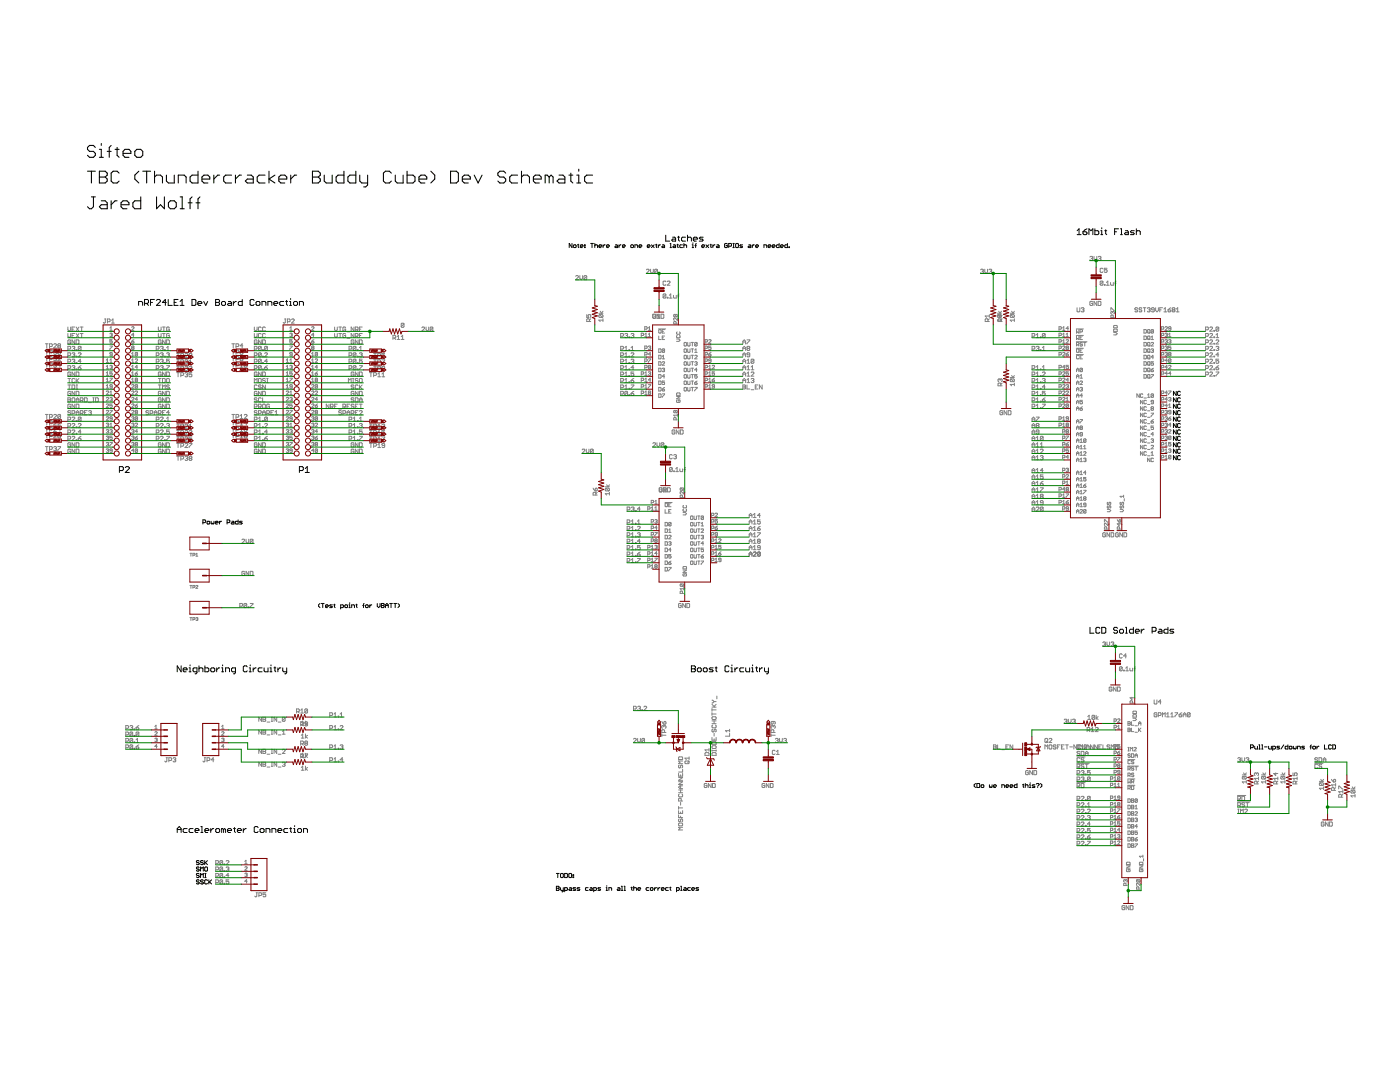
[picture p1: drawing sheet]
<svg xmlns="http://www.w3.org/2000/svg" width="279mm" height="216mm" viewBox="0 0 279 216" stroke-linecap="round" stroke-linejoin="round" font-family="sans-serif">
<g fill="#000" stroke="#000" stroke-width=".2">
<path d="M28.9 59.8h.5zM29.4 59.8l.2 .1zM29.6 59.9v.4zM30 59.8h.8zM31.4 59.8l-.2 .1zM31.4 59.8h.4zM31.8 59.8l.2 .1zM33 59.8l-.6 .5zM33.6 59.8v1.1zM34.8 59.8v1.1zM34.8 59.8h.7zM36.3 59.8v1.1z"/>
<path d="M38.3 59.8v1.1zM38.3 59.8h.6zM38.9 59.8l.2 .1zM43 59.8h.6zM43.6 59.8l.2 .1zM43.8 59.9v.3zM48.3 59.8v1.1zM49.9 59.9v.8zM49.9 59.9l.2-.1zM50.1 59.8h.4zM50.5 59.8l.2 .1zM57.2 59.9v.8z"/>
<path d="M58 59.6v.2zM113.6 48.6v.8zM113.6 48.6l.6 .8zM114.2 48.6v.8zM114.4 49v.3zM114.4 49.3l.2 .1zM114.6 49.4h.3zM114.6 48.9l-.2 .1zM114.9 49.4l.1-.1zM114.6 48.9h.3zM115 49v.3zM114.9 48.9l.1 .1z"/>
<path d="M115.3 48.9h.2zM115.4 48.7v.6zM115.4 49.3l.1 .1zM115.8 49v.3zM116 48.9l-.2 .1zM115.8 49.3l.2 .1zM116 48.9h.2zM116 49.4h.2zM116.2 48.9l.2 .1zM116.4 49v.1zM115.8 49.1h.6zM116.6 48.9h.2z"/>
<path d="M116.6 48.9v.1zM116.6 49.3h.2zM116.6 49.3v.1zM116.8 48.9v.1zM116.6 49h.2zM116.8 49.3v.1zM116.6 49.4h.2zM117.9 48.6h.5zM118.2 48.6v.8zM118.7 48.6v.8zM118.7 49l.2-.1zM118.9 48.9h.2z"/>
<path d="M119.1 48.9l.2 .1zM119.3 49v.4zM119.5 49v.3zM119.5 49l.2-.1zM119.5 49.3l.2 .1zM119.7 48.9h.3zM119.7 49.4h.3zM120 48.9l.1 .1zM120.1 49v.1zM119.5 49.1h.6zM120.4 48.9v.5zM120.6 48.9l-.2 .2z"/>
<path d="M120.6 48.9h.2zM121.1 49v.3zM121.2 48.9l-.1 .1zM121.1 49.3l.1 .1zM121.2 48.9h.3zM121.2 49.4h.3zM121.5 48.9l.1 .1zM121.6 49v.1zM121.1 49.1h.5zM122.8 49.1l-.1 .2zM122.8 48.9h.3zM122.7 49.3l.1 .1z"/>
<path d="M122.8 49.1h.5zM123.1 48.9l.2 .1zM123.3 49v.4zM122.8 49.4h.5zM123.5 48.9v.5zM123.8 48.9l-.3 .2zM123.8 48.9h.1zM124.2 49v.3zM124.4 48.9l-.2 .1zM124.2 49.3l.2 .1zM124.4 48.9h.2zM124.4 49.4h.2z"/>
<path d="M124.6 48.9l.2 .1zM124.8 49v.1zM124.2 49.1h.6zM125.9 49v.3zM125.9 49.3l.1 .1zM126 49.4h.3zM126 48.9l-.1 .1zM126.3 49.4l.1-.1zM126 48.9h.3zM126.4 49v.3zM126.3 48.9l.1 .1zM126.7 48.9v.5z"/>
<path d="M126.7 48.9h.4zM127.1 48.9l.2 .1zM127.3 49v.4zM127.5 49v.3zM127.7 48.9l-.2 .1zM127.5 49.3l.2 .1zM127.7 48.9h.2zM127.7 49.4h.2zM127.9 48.9l.2 .1zM128.1 49v.1zM127.5 49.1h.6zM129.2 49v.3z"/>
<path d="M129.3 48.9l-.1 .1zM129.2 49.3l.1 .1zM129.3 48.9h.3zM129.3 49.4h.3zM129.6 48.9l.1 .1zM129.7 49v.1zM129.2 49.1h.5zM130 48.9l.6 .5zM130 49.4l.6-.5zM130.8 48.9h.3zM131 48.7v.6zM131 49.3l.1 .1z"/>
<path d="M131.4 48.9v.5zM131.4 49.1l.3-.2zM131.7 48.9h.1zM132.2 49.1l-.1 .2zM132.2 48.9h.3zM132.1 49.3l.1 .1zM132.2 49.1h.4zM132.5 48.9l.1 .1zM132.6 49v.4zM132.2 49.4h.4zM132.9 46.9v1.2zM132.9 48.1h.7z"/>
<path d="M133.7 48.6h.2zM133.7 49.4h.3zM133.9 48.6v.8zM134.2 47.7l-.2 .2zM134.2 47.3h.4zM134 47.9l.2 .2zM134.2 47.7h.6zM134.4 49.1l-.1 .2zM134.4 48.9h.3zM134.3 49.3l.1 .1zM134.4 49.1h.4zM134.6 47.3l.2 .2z"/>
<path d="M134.7 48.9l.1 .1zM134.8 47.5v.6zM134.2 48.1h.6zM134.8 49v.4zM134.4 49.4h.4zM135.1 48.9h.3zM135.2 47.3h.4zM135.2 48.7v.6zM135.2 49.3l.2 .1zM135.4 47.1v.8zM135.4 47.9l.2 .2zM135.7 49v.3z"/>
<path d="M135.7 49.3l.1 .1zM135.8 48.9l-.1 .1zM135.8 49.4h.4zM136 47.5v.4zM136 47.9l.2 .2zM136.2 47.3l-.2 .2zM136.2 48.1h.6zM135.8 48.9h.4zM136.5 48.6v.8zM136.6 48.9l-.1 .1zM136.6 48.9h.3zM136.2 47.3h.6z"/>
<path d="M136.9 48.9l.1 .1zM137 49v.4zM137.2 46.9v1.2zM137.2 47.5l.2-.2zM137.4 47.3h.4zM137.8 47.3l.2 .2zM138 47.5v.6zM138.1 48.9h.2zM138.1 49.4h.3zM138.3 48.9v.5zM138.3 48.5v.1zM138.4 47.5v.4z"/>
<path d="M138.4 47.5l.2-.2zM138.4 47.9l.2 .2zM138.6 47.3h.4zM138.7 49h.3zM138.8 48.7v.7zM139 48.6l-.2 .1zM138.6 48.1h.4zM139 47.3l.2 .2zM139.2 47.5v.2zM138.4 47.7h.8zM139.6 48.1h.5zM139.6 47.5l.2-.2z"/>
<path d="M139.6 47.5l.2 .2zM139.8 47.3h.5zM140.1 49v.3zM140.1 49l.1-.1zM140.1 48.1l.2-.2zM139.8 47.7h.3zM140.1 49.3l.1 .1zM140.2 48.9h.3zM140.1 47.7l.2 .2zM140.2 49.4h.3zM140.5 48.9l.1 .1zM140.6 49v.1z"/>
<path d="M140.1 49.1h.5zM140.9 48.9l.5 .5zM140.9 49.4l.5-.5zM141.7 48.9h.3zM141.9 48.7v.6zM141.9 49.3l.1 .1zM142.3 48.9v.5zM142.3 49.1l.2-.2zM142.5 48.9h.2zM143.1 49.1l-.1 .2zM143.1 48.9h.3zM143 49.3l.1 .1z"/>
<path d="M143.1 49.1h.4zM143.4 48.9l.1 .1zM143.5 49v.4zM143.1 49.4h.4zM144.6 48.7v.6zM144.6 49.3l.2 .1zM144.8 48.6l-.2 .1zM144.8 49.4h.2zM144.8 48.6h.2zM145 49.4l.2-.1zM145 48.6l.2 .1zM145.2 49v.3z"/>
<path d="M144.9 49h.3zM145.4 48.6v.8zM145.4 48.6h.5zM145.9 48.6l.1 .1zM145.4 49.1h.5zM146 48.7v.3zM146 49l-.1 .1zM146.3 49.4h.2zM146.3 48.6h.2zM146.4 48.6v.8zM146.8 48.7v.6zM146.8 49.3l.2 .1z"/>
<path d="M147 48.6l-.2 .1zM147 49.4h.2zM147 48.6h.2zM147.2 49.4l.2-.1zM147.4 48.7v.6zM147.2 48.6l.2 .1zM147.6 49.4h.5zM147.6 49l.2-.1zM147.6 49l.2 .1zM147.8 48.9h.4zM148.1 49.4l.1-.1zM147.8 49.1h.3z"/>
<path d="M148.1 49.1l.1 .2zM149.3 49.3l.1-.2zM149.4 48.9h.3zM149.3 49.3l.1 .1zM149.4 49.1h.4zM149.7 48.9l.1 .1zM149.8 49v.4zM149.4 49.4h.4zM150.1 48.9v.5zM150.4 48.9l-.3 .2zM150.4 48.9h.1zM150.8 49v.3z"/>
<path d="M150.8 49l.2-.1zM150.8 49.3l.2 .1zM151 48.9h.2zM151 49.4h.2zM151.2 48.9l.2 .1zM151.4 49v.1zM150.8 49.1h.6zM152.5 48.9v.5zM152.5 48.9h.4zM152.9 48.9l.1 .1zM153 49v.4zM153.3 49v.3z"/>
<path d="M153.3 49l.1-.1zM153.3 49.3l.1 .1zM153.4 48.9h.3zM153.4 49.4h.3zM153.7 48.9l.1 .1zM153.8 49v.1zM153.3 49.1h.5zM154.1 49v.3zM154.3 48.9l-.2 .1zM154.1 49.3l.2 .1zM154.3 48.9h.2zM154.3 49.4h.2z"/>
<path d="M154.5 48.9l.2 .1zM154.7 49v.1zM154.1 49.1h.6zM154.9 49v.3zM154.9 49l.2-.1zM154.9 49.3l.2 .1zM155.1 48.9h.4zM155.5 48.6v.8zM155.1 49.4h.4zM155.8 49v.3zM155.8 49l.1-.1zM155.8 49.3l.1 .1z"/>
<path d="M155.9 48.9h.3zM155.9 49.4h.3zM156.2 48.9l.1 .1zM156.3 49v.1zM155.8 49.1h.5zM156.6 49v.3zM156.7 48.9l-.1 .1zM156.6 49.3l.1 .1zM156.7 48.9h.4zM157.1 48.6v.8zM156.7 49.4h.4zM157.4 49.3v.1z"/>
<path d="M157.4 49.3h.2zM157.6 49.3v.1zM157.4 49.4h.2zM215 46l.3-.3zM215 46.8h.8zM215.3 45.7v1.1zM216.1 46.2v.4zM216.1 46.6l.2 .2zM216.3 46.8h.4zM216.5 45.8l-.4 .4zM216.7 46.8l.2-.2zM216.1 46.2h.6z"/>
<path d="M216.5 45.8l.4-.1zM216.9 46.4v.2zM216.7 46.2l.2 .2zM217.3 45.7v1.1zM217.3 45.7l.4 .3zM217.7 46l.4-.3zM218.1 45.7v1.1zM218.5 45.7v1.1zM218.5 46.8h.6zM219.1 46.8l.2-.2zM218.5 46h.6zM219.3 46.2v.4z"/>
<path d="M219.1 46l.2 .2zM219.7 46h.2zM219.7 46.8h.4zM219.9 46v.8zM219.9 45.4v.3zM220.5 46h.4zM220.7 45.8v.8zM220.7 46.6l.2 .2zM222.4 45.7v1.1zM222.4 45.7h.8zM222.4 46.2h.4zM223.6 45.7h.2z"/>
<path d="M223.6 46.8h.4zM223.8 45.7v1.1zM224.4 46.6l.2-.2zM224.6 46h.4zM224.4 46.6l.2 .2zM224.6 46.4h.6zM225 46l.2 .2zM225.2 46.2v.6zM224.6 46.8h.6zM225.6 46.8h.6zM225.8 46l-.2 .2zM225.6 46.2l.2 .2z"/>
<path d="M225.8 46h.6zM226.2 46.8l.2-.2zM225.8 46.4h.4zM226.2 46.4l.2 .2zM226.8 45.7v1.1zM227 46l-.2 .2zM227 46h.4zM227.4 46l.2 .2zM227.6 46.2v.6zM27.7 60.2v.7zM27.7 60.2h.6zM28.3 60.2l.2 .1z"/>
<path d="M28.5 60.3v.6zM28.9 59.8v1.1zM29.3 60.5l.3 .4zM28.9 60.5h.5zM29.6 60.3l-.2 .2zM30 59.8v1.1zM30 60.3h.4zM32 60.2l-.8 .7zM31.2 60.9h.8zM32 59.9v.3zM32.4 60.3h.8zM33 59.8v1.1z"/>
<path d="M33.6 60.9h.8zM34.8 60.9h.7zM34.8 60.3h.4zM35.9 60.2l.4-.4zM35.9 60.9h.8zM38.3 60.9h.6zM38.9 60.9l.2-.2zM39.1 59.9v.8zM39.5 60.3v.4zM39.5 60.3l.2-.1zM39.5 60.7l.2 .2zM39.7 60.2h.4z"/>
<path d="M39.7 60.9h.4zM40.1 60.2l.2 .1zM40.3 60.3v.2zM39.5 60.5h.8zM40.7 60.2l.4 .7zM41.4 60.2l-.3 .7zM43 59.8v1.1zM43 60.3h.6zM43.6 60.3l.2 .2zM43 60.9h.6zM43.8 60.2l-.2 .1zM43.8 60.5v.2z"/>
<path d="M43.8 60.7l-.2 .2zM44.2 60.3v.4zM44.2 60.7l.2 .2zM44.4 60.9h.4zM44.4 60.2l-.2 .1zM44.8 60.9l.2-.2zM44.4 60.2h.4zM45 60.3v.4zM44.8 60.2l.2 .1zM45.4 60.7l.2-.2zM45.6 60.2h.4zM45.4 60.7l.2 .2z"/>
<path d="M45.6 60.5h.6zM46 60.2l.2 .1zM46.2 60.3v.6zM45.6 60.9h.6zM46.6 60.2v.7zM46.6 60.5l.4-.3zM47 60.2h.2zM47.6 60.3v.4zM47.6 60.3l.2-.1zM47.6 60.7l.2 .2zM47.8 60.2h.5zM47.8 60.9h.5z"/>
<path d="M49.9 60.7l.2 .2zM50.1 60.9h.4zM50.5 60.9l.2-.2zM51.1 60.3v.4zM51.1 60.7l.2 .2zM51.3 60.9h.4zM51.3 60.2l-.2 .1zM51.7 60.9l.2-.2zM51.3 60.2h.4zM51.9 60.3v.4zM51.7 60.2l.2 .1zM52.3 60.2v.7z"/>
<path d="M52.3 60.2h.6zM52.9 60.2l.2 .1zM53.1 60.3v.6zM53.5 60.2v.7zM53.5 60.2h.6zM54.1 60.2l.2 .1zM54.3 60.3v.6zM54.7 60.3v.4zM54.7 60.3l.1-.1zM54.7 60.7l.1 .2zM54.8 60.2h.4zM54.8 60.9h.4z"/>
<path d="M55.2 60.2l.2 .1zM55.4 60.3v.2zM54.7 60.5h.7zM55.8 60.3v.4zM55.8 60.7l.2 .2zM55.8 60.3l.2-.1zM56 60.9h.6zM56 60.2h.6zM57 60.2h.4zM57.2 60.7l.2 .2zM57.8 60.2h.2zM57.8 60.9h.4z"/>
<path d="M58 60.2v.7zM58.6 60.3v.4zM58.6 60.7l.2 .2zM58.8 60.9h.4zM58.8 60.2l-.2 .1zM59.2 60.9l.2-.2zM58.8 60.2h.4zM59.4 60.3v.4zM59.2 60.2l.2 .1zM59.8 60.2v.7zM59.8 60.2h.5zM60.3 60.2l.3 .1z"/>
<path d="M60.6 60.3v.6zM234.2 78.1v.8zM234.2 78.1l.5 .8zM234.2 79.4l.5 .8zM234.7 78.1v.8zM235 78.2v.6zM235 78.8l.2 .1zM235 79.5v.6zM235.2 78.1l-.2 .1zM235.2 78.9h.2zM235 79.5l.2-.1zM235.2 78.1h.2z"/>
<path d="M235.6 78.8l-.2 .1zM235.2 79.4h.2zM235.4 78.1l.2 .1zM235.4 79.4l.2 .1zM23.8 93.1v1.2zM23.8 93.1h.6zM24.4 93.1l.2 .2zM23.8 93.9h.6zM24.6 93.3v.4zM24.6 93.7l-.2 .2zM25 94.3l.8-.8zM25 93.3l.2-.2z"/>
<path d="M25.2 93.1h.4zM25 94.3h.8zM25.8 93.3v.2zM25.6 93.1l.2 .2zM59.8 93.1v1.2zM59.8 93.1h.5zM60.3 93.1l.2 .2zM59.8 93.9h.5zM60.5 93.3v.4zM60.3 93.9l.2-.2zM60.9 93.5l.4-.4zM60.9 94.3h.8z"/>
<path d="M61.3 93.1v1.2zM234.2 79.4v.8zM234.2 80.6v.9zM234.2 80.6l.5 .9zM234.2 81.9v.9zM234.2 81.9l.5 .9zM234.2 83.2v.8zM234.2 83.2l.5 .8zM234.2 84.5v.8zM234.2 84.5l.5 .8zM234.2 85.8v.8zM234.2 85.8l.5 .8z"/>
<path d="M234.2 87.1v.8zM234.2 87.1l.5 .8zM234.2 88.3v.9zM234.2 88.3l.5 .9zM234.2 89.6v.8zM234.2 89.6l.5 .8zM234.2 90.9v.8zM234.2 90.9l.5 .8zM234.7 79.4v.8zM234.7 80.6v.9zM234.7 81.9v.9zM234.7 83.2v.8z"/>
<path d="M234.7 84.5v.8zM234.7 85.8v.8zM234.7 87.1v.8zM234.7 88.3v.9zM234.7 89.6v.8zM234.7 90.9v.8zM235 80.1l.2 .1zM235 80.8v.5zM235 81.3l.2 .2zM235 82.1v.5zM235 82.6l.2 .2zM235 83.4v.5z"/>
<path d="M235 83.9l.2 .1zM235 84.6v.6zM235 85.2l.2 .1zM235 85.9v.6zM235 86.5l.2 .1zM235 87.2v.6zM235 87.8l.2 .1zM235 88.5v.5zM235 89l.2 .2zM235 89.8v.5zM235 90.3l.2 .1zM235 91.1v.5z"/>
<path d="M235 91.6l.2 .1zM235.2 80.2h.2zM235.2 80.6l-.2 .2zM235.2 81.5h.2zM235 82.1l.2-.2zM235.2 82.8h.2zM235 83.4l.2-.2zM235.2 84h.2zM235.2 84.5l-.2 .1zM235.2 85.3h.2zM235 85.9l.2-.1zM235.2 86.6h.2z"/>
<path d="M235.2 87.1l-.2 .1zM235.2 87.9h.2zM235 88.5l.2-.2zM235.2 89.2h.2zM235.2 89.6l-.2 .2zM235.2 90.4h.2zM235.2 90.9l-.2 .2zM235.2 91.7h.2zM235.6 80.1l-.2 .1zM235.2 80.6h.2zM235.4 81.5l.2-.2zM235.2 81.9h.2z"/>
<path d="M235.6 82.6l-.2 .2zM235.2 83.2h.2zM235.4 84l.2-.1zM235.2 84.5h.2zM235.6 85.2l-.2 .1zM235.2 85.8h.2zM235.6 86.5l-.2 .1zM235.2 87.1h.2zM235.4 87.9l.2-.1zM235.2 88.3h.2zM235.6 89l-.2 .2zM235.2 89.6h.2z"/>
<path d="M235.4 90.4l.2-.1zM235.2 90.9h.2zM235.6 91.6l-.2 .1zM235.4 80.6l.2 .2zM235.4 81.9l.2 .2zM235.4 83.2l.2 .2zM235.4 84.5l.2 .1zM235.4 85.8l.2 .1zM235.4 87.1l.2 .1zM235.4 88.3l.2 .2zM235.4 89.6l.2 .2zM235.4 90.9l.2 .2z"/>
<path d="M40.5 103.7v.9zM40.5 103.7h.4zM40.9 103.7l.1 .2zM40.5 104.3h.4zM41 103.9v.2zM41 104.1l-.1 .2zM41.3 104.1v.3zM41.3 104.4l.1 .2zM41.4 104.6h.3zM41.4 104l-.1 .1zM41.7 104.6l.2-.2zM41.4 104h.3z"/>
<path d="M41.9 104.1v.3zM41.7 104l.2 .1zM42.1 104v.4zM42.1 104.4l.2 .2zM42.4 104.4l-.1 .2zM42.4 104.4l.1 .2zM42.5 104.6l.2-.2zM42.7 104v.4zM43 104.1v.3zM43 104.1l.1-.1zM43 104.4l.1 .2zM43.1 104h.3z"/>
<path d="M43.1 104.6h.3zM43.4 104l.1 .1zM43.5 104.1v.2zM43 104.3h.5zM43.8 104v.6zM44.1 104l-.3 .3zM44.1 104h.1zM45.3 103.7v.9zM45.3 103.7h.4zM45.7 103.7l.2 .2zM45.3 104.3h.4zM45.9 103.9v.2z"/>
<path d="M45.9 104.1l-.2 .2zM46.1 104.4l.2-.1zM46.3 104h.2zM46.1 104.4l.2 .2zM46.3 104.3h.4zM46.5 104l.2 .1zM46.7 104.1v.5zM46.3 104.6h.4zM47 104.1v.3zM47 104.1l.1-.1zM47 104.4l.1 .2zM47.1 104h.4z"/>
<path d="M47.5 103.7v.9zM47.1 104.6h.4zM47.8 104.6h.4zM47.8 104.1l.1-.1zM47.8 104.1l.1 .2zM47.9 104h.4zM48.2 104.6l.1-.2zM47.9 104.3h.3zM48.2 104.3l.1 .1zM35.4 132.9v1.1zM35.4 132.9l.8 1.1zM36.2 132.9v1.1z"/>
<path d="M36.6 133.5v.4zM36.6 133.5l.1-.2zM36.6 133.9l.1 .1zM36.7 133.3h.4zM36.7 134h.4zM37.1 133.3l.2 .2zM37.3 133.5v.1zM36.6 133.6h.7zM37.7 133.3h.2zM37.7 134h.4zM37.9 133.3v.7zM37.9 132.7v.2z"/>
<path d="M38.5 133.5v.4zM38.5 133.9l.2 .1zM38.5 133.5l.2-.2zM38.7 134h.6zM38.9 134.5h.2zM39.3 134.2l-.2 .3zM39.3 133.3v.9zM38.7 133.3h.6zM39.7 132.9v1.1zM39.7 133.5l.2-.2zM39.9 133.3h.4zM40.3 133.3l.2 .2z"/>
<path d="M40.5 133.5v.5zM40.9 132.9v1.1zM40.9 134h.6zM41.5 134l.2-.1zM40.9 133.3h.6zM41.7 133.5v.4zM41.5 133.3l.2 .2zM42.1 133.5v.4zM42.1 133.9l.2 .1zM42.3 134h.4zM42.1 133.5l.2-.2zM42.7 134l.2-.1z"/>
<path d="M42.3 133.3h.4zM42.9 133.5v.4zM42.7 133.3l.2 .2zM43.2 133.3v.7zM43.2 133.6l.4-.3zM43.6 133.3h.2zM44.2 133.3h.2zM44.2 134h.4zM44.4 133.3v.7zM44.4 132.7v.2zM45 133.3v.7zM45 133.3h.6z"/>
<path d="M45.6 133.3l.2 .2zM45.8 133.5v.5zM46.2 133.5v.4zM46.2 133.9l.2 .1zM46.4 133.3l-.2 .2zM46.4 134h.6zM46.6 134.5h.2zM47 134.2l-.2 .3zM47 133.3v.9zM46.4 133.3h.6zM48.6 133.1v.8zM48.6 133.9l.2 .1z"/>
<path d="M48.6 133.1l.2-.2zM48.8 134h.3zM48.8 132.9h.3zM49.1 134l.2-.1zM49.1 132.9l.2 .2zM49.7 133.3h.2zM49.7 134h.4zM49.9 133.3v.7zM49.9 132.7v.2zM50.5 133.3v.7zM50.5 133.6l.4-.3zM50.9 133.3h.2z"/>
<path d="M51.5 133.5v.4zM51.5 133.9l.2 .1zM51.5 133.5l.2-.2zM51.7 134h.6zM51.7 133.3h.6zM52.7 133.3v.6zM52.7 133.9l.2 .1zM52.9 134h.6zM53.5 133.3v.7zM53.9 133.3h.2zM53.9 134h.4zM54.1 133.3v.7z"/>
<path d="M54.1 132.7v.2zM54.7 133.3h.4zM54.9 133.1v.8zM54.9 133.9l.2 .1zM55.5 133.3v.7zM55.5 133.6l.3-.3zM55.8 133.3h.2zM56.4 133.3v.6zM56.4 133.9l.2 .1zM56.6 134h.6zM56.8 134.5h.2zM57.2 133.3v.9z"/>
<path d="M57.2 134.2l-.2 .3zM63.6 120.7v.3zM63.6 120.7l.3-.3zM63.6 121l.3 .2zM64.1 120.4h.6zM64.4 120.4v.8zM65 120.8v.3zM65 120.8l.1-.1zM65 121.1l.1 .1zM65.1 120.7h.3zM65.1 121.2h.3zM65.4 120.7l.1 .1z"/>
<path d="M65.5 120.8v.2zM65 121h.5zM65.8 121.2h.4zM65.9 120.7l-.1 .1zM65.8 120.8l.1 .2zM65.9 120.7h.4zM66.2 121.2l.1-.1zM65.9 121h.3zM66.2 121l.1 .1zM66.6 120.7h.3zM66.7 120.5v.6zM66.7 121.1l.2 .1z"/>
<path d="M68 120.7v.8zM68 120.7h.4zM68.4 120.7l.1 .1zM68 121.2h.4zM68.5 120.8v.3zM68.5 121.1l-.1 .1zM68.8 120.8v.3zM68.8 121.1l.2 .1zM69 121.2h.2zM68.8 120.8l.2-.1zM69.4 121.1l-.2 .1zM69 120.7h.2z"/>
<path d="M69.4 120.8v.3zM69.2 120.7l.2 .1zM69.6 120.7h.2zM69.6 121.2h.3zM69.8 120.7v.5zM69.8 120.3v.1zM70.2 120.7v.5zM70.2 120.7h.4zM70.6 120.7l.1 .1zM70.7 120.8v.4zM71 120.7h.3zM71.2 120.5v.6z"/>
<path d="M71.2 121.1l.1 .1zM72.4 120.8h.3zM72.5 120.5v.7zM72.5 120.5l.2-.1zM72.9 120.8v.3zM72.9 121.1l.2 .1zM73.1 121.2h.3zM72.9 120.8l.2-.1zM73.5 121.1l-.1 .1zM73.1 120.7h.3zM73.5 120.8v.3zM73.4 120.7l.1 .1z"/>
<path d="M73.8 120.7v.5zM74 120.7l-.2 .3zM74 120.7h.2zM75.3 120.4v.6zM75.3 121l.3 .2zM75.6 121.2l.2-.2zM75.8 120.4v.6zM76.1 120.4v.8zM76.1 120.4h.4zM76.1 120.8h.4zM76.5 120.4l.2 .1zM76.5 120.8l.2 .2z"/>
<path d="M76.1 121.2h.4zM76.7 120.5v.2zM76.7 120.7l-.2 .1zM76.7 121v.1zM76.7 121.1l-.2 .1zM76.9 120.7v.5zM76.9 120.7l.3-.3zM76.9 120.8h.6zM77.2 120.4l.3 .3zM77.5 120.7v.5zM77.8 120.4h.5zM78 120.4v.8z"/>
<path d="M78.6 120.4h.5zM78.9 120.4v.8zM79.4 121.2l.3-.2zM79.7 120.7v.3zM79.4 120.4l.3 .3zM138 132.9v1.1zM138 132.9h.6zM138 133.5h.6zM138.6 132.9l.2 .2zM138.6 133.5l.2 .1zM138 134h.6zM138.8 133.1v.2z"/>
<path d="M138.6 133.5l.2-.2zM138.8 133.6v.3zM138.6 134l.2-.1zM139.2 133.5v.4zM139.2 133.9l.2 .1zM139.4 134h.4zM139.2 133.5l.2-.2zM139.8 134l.2-.1zM139.4 133.3h.4zM140 133.5v.4zM139.8 133.3l.2 .2zM140.4 133.5v.4z"/>
<path d="M140.4 133.9l.1 .1zM140.5 134h.4zM140.5 133.3l-.1 .2zM140.9 134l.2-.1zM140.5 133.3h.4zM141.1 133.5v.4zM140.9 133.3l.2 .2zM141.5 134h.6zM141.5 133.5l.2-.2zM141.5 133.5l.2 .1zM141.7 133.3h.6zM142.1 134l.2-.1z"/>
<path d="M141.7 133.6h.4zM142.1 133.6l.2 .3zM142.7 133.3h.4zM142.9 133.1v.8zM142.9 133.9l.2 .1zM144.7 133.1v.8zM144.7 133.9l.2 .1zM144.9 132.9l-.2 .2zM144.9 134h.4zM144.9 132.9h.4zM145.3 134l.2-.1zM145.3 132.9l.2 .2z"/>
<path d="M145.9 133.3h.2zM145.9 134h.4zM146.1 133.3v.7zM146.1 132.7v.2zM146.7 133.3v.7zM146.7 133.6l.3-.3zM147 133.3h.3zM147.6 133.5v.4zM147.6 133.9l.2 .1zM147.8 133.3l-.2 .2zM147.8 134h.6zM147.8 133.3h.6z"/>
<path d="M148.8 133.3v.6zM148.8 133.9l.2 .1zM149 134h.6zM149.6 133.3v.7zM150 133.3h.2zM150 134h.4zM150.2 133.3v.7zM150.2 132.7v.2zM150.8 133.3h.4zM151 133.1v.8zM151 133.9l.2 .1zM151.6 133.3v.7z"/>
<path d="M151.6 133.6l.4-.3zM152 133.3h.2zM152.6 133.3v.6zM152.6 133.9l.2 .1zM152.8 134h.6zM153 134.5h.2zM153.4 133.3v.9zM153.4 134.2l-.2 .3zM217.5 125.2v1.1zM217.5 126.3h.8zM218.7 125.4v.8zM218.7 126.2l.2 .1z"/>
<path d="M218.7 125.4l.2-.2zM218.9 126.3h.4zM218.9 125.2h.4zM219.3 126.3l.2-.1zM219.3 125.2l.2 .2zM219.9 125.2v1.1zM219.9 126.3h.6zM220.5 126.3l.2-.1zM219.9 125.2h.6zM220.7 125.4v.8zM220.5 125.2l.2 .2zM222.2 125.4v.2z"/>
<path d="M222.2 125.6l.2 .2zM222.4 125.2l-.2 .2zM222.4 125.8h.4zM222.2 126.2l.2 .1zM222.4 125.2h.4zM222.8 125.8l.2 .2zM222.4 126.3h.4zM222.8 125.2l.2 .2zM223 126v.2zM222.8 126.3l.2-.1zM223.4 125.8v.4zM223.4 126.2l.2 .1z"/>
<path d="M223.6 126.3h.4zM223.6 125.6l-.2 .2zM224 126.3l.2-.1zM223.6 125.6h.4zM224.2 125.8v.4zM224 125.6l.2 .2zM224.6 125.2h.2zM224.6 126.3h.4zM224.8 125.2v1.1zM225.4 125.8v.4zM225.6 125.6l-.2 .2zM225.4 126.2l.2 .1z"/>
<path d="M225.6 125.6h.6zM226.2 125.2v1.1zM225.6 126.3h.6zM226.6 125.8v.4zM226.8 125.6l-.2 .2zM226.6 126.2l.2 .1zM226.8 125.6h.4zM226.8 126.3h.4zM227.2 125.6l.2 .2zM227.4 125.8v.2zM226.6 126h.8zM227.8 125.6v.7z"/>
<path d="M227.8 126l.4-.4zM228.2 125.6h.1zM229.9 125.2v1.1zM229.9 125.2h.6zM230.5 125.2l.2 .2zM229.9 126h.6zM230.7 125.4v.4zM230.7 125.8l-.2 .2zM231.1 126.2l.2-.2zM231.3 125.6h.4zM231.1 126.2l.2 .1zM231.3 126h.6z"/>
<path d="M231.7 125.6l.2 .2zM231.9 125.8v.5zM231.3 126.3h.6zM232.3 125.8v.4zM232.5 125.6l-.2 .2zM232.3 126.2l.2 .1zM232.5 125.6h.6zM233.1 125.2v1.1zM232.5 126.3h.6zM233.5 126.3h.6zM233.7 125.6l-.2 .2zM233.5 125.8l.2 .2z"/>
<path d="M233.7 125.6h.6zM234.1 126.3l.2-.1zM233.7 126h.4zM234.1 126l.2 .2zM194.4 156.6v.3zM194.4 156.6l.3-.3zM194.4 156.9l.3 .2zM195 156.3v.8zM195 157.1h.4zM195.4 157.1l.1-.1zM195 156.3h.4zM195.5 156.5v.5z"/>
<path d="M195.4 156.3l.1 .2zM195.8 156.7v.3zM195.8 157l.1 .1zM195.9 157.1h.3zM195.9 156.6l-.1 .1zM196.3 157l-.1 .1zM195.9 156.6h.3zM196.3 156.7v.3zM196.2 156.6l.1 .1zM197.5 156.6v.4zM197.5 157l.1 .1zM197.6 157.1l.1-.1z"/>
<path d="M197.7 157l.2 .1zM197.9 157.1l.1-.1zM198 156.6v.4zM198.3 156.7v.3zM198.4 156.6l-.1 .1zM198.3 157l.1 .1zM198.4 156.6h.3zM198.4 157.1h.3zM198.7 156.6l.1 .1zM198.8 156.7v.2zM198.3 156.9h.5zM199.9 156.6v.5z"/>
<path d="M199.9 156.6h.4zM200.3 156.6l.2 .1zM200.5 156.7v.4zM200.8 156.7v.3zM200.9 156.6l-.1 .1zM200.8 157l.1 .1zM200.9 156.6h.3zM200.9 157.1h.3zM201.2 156.6l.1 .1zM201.3 156.7v.2zM200.8 156.9h.5zM201.6 156.7v.3z"/>
<path d="M201.7 156.6l-.1 .1zM201.6 157l.1 .1zM201.7 156.6h.3zM201.7 157.1h.3zM202 156.6l.1 .1zM202.1 156.7v.2zM201.6 156.9h.5zM202.4 156.7v.3zM202.5 156.6l-.1 .1zM202.4 157l.1 .1zM202.5 156.6h.5zM203 156.3v.8z"/>
<path d="M202.5 157.1h.5zM204.1 156.6h.2zM204.2 156.5v.5zM204.2 157l.1 .1zM204.6 156.3v.8zM204.6 156.7l.2-.1zM204.8 156.6h.2zM205 156.6l.2 .1zM205.2 156.7v.4zM205.4 156.6h.2zM205.4 157.1h.3zM205.6 156.6v.5z"/>
<path d="M205.6 156.2v.1zM206 157.1h.4zM206 156.7l.1-.1zM206 156.7l.1 .2zM206.1 156.6h.4zM206.4 157.1l.1-.1zM206.1 156.9h.3zM206.4 156.9l.1 .1zM206.8 156.5l.2-.2zM207 156.3h.2zM207.1 157v.1zM207.2 156.3l.2 .2z"/>
<path d="M207.4 156.5v.1zM207.4 156.6l-.3 .3zM207.9 156.9l-.3 .2zM207.9 156.6v.3zM207.6 156.3l.3 .3zM249.6 148.6v.9zM249.6 148.6h.4zM250 148.6l.1 .2zM249.6 149.2h.4zM250.1 148.8v.2zM250.1 149l-.1 .2zM250.4 148.9v.4z"/>
<path d="M250.4 149.3l.1 .2zM250.5 149.5h.5zM251 148.9v.6zM251.2 148.6h.2zM251.2 149.5h.3zM251.4 148.6v.9zM251.8 148.6h.1zM251.8 149.5h.3zM251.9 148.6v.9zM252.3 149h.6zM253.2 148.9v.4zM253.2 149.3l.1 .2z"/>
<path d="M253.3 149.5h.4zM253.7 148.9v.6zM254 148.9v.8zM254 148.9h.4zM254.4 148.9l.2 .1zM254 149.5h.4zM254.6 149v.3zM254.6 149.3l-.2 .2zM254.8 149.5h.4zM254.8 149l.2-.1zM254.8 149l.2 .2zM255 148.9h.4z"/>
<path d="M255.2 149.5l.2-.2zM255 149.2h.2zM255.2 149.2l.2 .1zM256.2 148.6l-.5 .9zM256.5 149v.3zM256.6 148.9l-.1 .1zM256.5 149.3l.1 .2zM256.6 148.9h.4zM257 148.6v.9zM256.6 149.5h.4zM257.3 149v.3zM257.3 149.3l.1 .2z"/>
<path d="M257.4 149.5h.3zM257.3 149l.1-.1zM257.7 149.5l.2-.2zM257.4 148.9h.3zM257.9 149v.3zM257.7 148.9l.2 .1zM258.1 148.9v.4zM258.1 149.3l.2 .2zM258.3 149.5l.1-.2zM258.4 149.3l.1 .2zM258.5 149.5l.2-.2zM258.7 148.9v.4z"/>
<path d="M259 148.9v.6zM259 148.9h.4zM259.4 148.9l.1 .1zM259.5 149v.5zM259.8 149.5h.4zM259.8 149l.1-.1zM259.8 149l.1 .2zM259.9 148.9h.4zM260.3 149.3l-.1 .2zM259.9 149.2h.3zM260.2 149.2l.1 .1zM261.4 149h.3z"/>
<path d="M261.6 148.8v.7zM261.6 148.8l.1-.2zM262 149v.3zM262 149.3l.1 .2zM262.1 149.5h.3zM262 149l.1-.1zM262.5 149.3l-.1 .2zM262.1 148.9h.3zM262.5 149v.3zM262.4 148.9l.1 .1zM262.8 148.9v.6zM263.1 148.9l-.3 .3z"/>
<path d="M263.1 148.9h.1zM264.3 148.6v.9zM264.3 149.5h.6zM265.2 148.8v.5zM265.2 149.3l.1 .2zM265.3 148.6l-.1 .2zM265.3 149.5h.3zM265.3 148.6h.3zM265.6 149.5l.1-.2zM265.6 148.6l.1 .2zM266 148.6v.9zM266 149.5h.4z"/>
<path d="M266.5 149.3l-.1 .2zM266 148.6h.4zM266.5 148.8v.5zM266.4 148.6l.1 .2zM35.4 165.3v.8zM35.4 165.3l.4-.4zM35.4 165.5h.8zM35.8 164.9l.4 .4zM36.2 165.3v.8zM36.6 165.5v.4zM36.6 165.9l.1 .2zM36.7 165.3l-.1 .2z"/>
<path d="M36.7 166.1h.6zM36.7 165.3h.6zM37.7 165.5v.4zM37.7 165.9l.2 .2zM37.9 165.3l-.2 .2zM37.9 166.1h.6zM37.9 165.3h.6zM38.9 165.5v.4zM38.9 165.5l.2-.2zM38.9 165.9l.2 .2zM39.1 165.3h.4zM39.2 171.9v.1z"/>
<path d="M39.2 172l.1 .1zM39.2 173.1v.2zM39.2 173.3l.1 .1zM39.2 174.4v.2zM39.2 174.6l.1 .1zM39.2 175.7v.1zM39.2 175.8l.1 .2zM39.2 171.9l.1-.2zM39.3 172.1h.3zM39.2 172.4l.1 .1zM39.3 173l-.1 .1zM39.3 173.4h.3z"/>
<path d="M39.2 173.7l.1 .1zM39.2 174.4l.1-.1zM39.3 174.7h.3zM39.2 175l.1 .1zM39.3 175.6l-.1 .1zM39.3 176h.3zM39.2 176.3l.1 .1zM39.1 166.1h.4zM39.5 165.3l.2 .2zM39.3 171.7h.3zM39.6 172.1l.2 .2zM39.3 172.5h.3z"/>
<path d="M39.3 173h.3zM39.6 173.4l.2 .1zM39.3 173.8h.3zM39.3 174.3h.3zM39.6 174.7l.2 .1zM39.3 175.1h.3zM39.3 175.6h.3zM39.6 176l.2 .1zM39.3 176.4h.3zM39.7 165.5v.2zM38.9 165.7h.8zM39.6 171.7l.2 .2z"/>
<path d="M39.8 172.3v.1zM39.8 172.4l-.2 .1zM39.6 173l.2 .1zM39.8 173.5v.2zM39.8 173.7l-.2 .1zM39.6 174.3l.2 .1zM39.8 174.8v.2zM39.8 175l-.2 .1zM39.6 175.6l.2 .1zM39.8 176.1v.2zM39.8 176.3l-.2 .1zM40 171.9v.1z"/>
<path d="M40 172l.2 .1zM40 173v.8zM40 173l.3 .3zM40 174.3v.8zM40 174.3l.3 .3zM40 175.7v.1zM40 175.8l.2 .2zM40.1 164.9h.2zM40.1 166.1h.4zM40 171.9l.2-.2zM40.2 172.1h.2zM40 172.4l.2 .1z"/>
<path d="M40.2 175.6l-.2 .1zM40.2 176h.2zM40 176.3l.2 .1zM40.3 164.9v1.2zM40.6 173l-.3 .3zM40.3 174.6l.3-.3zM40.2 171.7h.2zM40.4 172.1l.2 .2zM40.2 172.5h.2zM40.2 175.6h.2zM40.4 176l.2 .1zM40.2 176.4h.2z"/>
<path d="M40.4 171.7l.2 .2zM40.6 172.3v.1zM40.6 172.4l-.2 .1zM40.6 173v.8zM40.6 174.3v.8zM40.4 175.6l.2 .1zM40.6 176.1v.2zM40.6 176.3l-.2 .1zM40.9 171.7v.8zM40.9 172.3l.5-.6zM40.9 173.1v.6zM40.9 173.7l.1 .1z"/>
<path d="M40.9 175.1h.2zM40.9 174.3h.2zM40.9 175.7v.6zM40.9 176.3l.1 .1zM40.9 165.5v.4zM40.9 165.5l.2-.2zM41 172.1l.4 .4zM41 173l-.1 .1zM41 173.8h.3zM41 174.3v.8zM41 175.6l-.1 .1zM41 176.4h.3z"/>
<path d="M40.9 165.9l.2 .2zM41.1 165.3h.4zM41 173h.3zM41.3 173.8l.1-.1zM41 175.6h.3zM41.3 176.4l.1-.1zM41.4 173.1v.6zM41.3 173l.1 .1zM41.3 175.6l.1 .1zM41.1 166.1h.4zM41.5 165.3l.2 .2zM41.7 165.5v.2z"/>
<path d="M40.9 165.7h.8zM41.7 175.6v.8zM41.7 176.1l.5-.5zM41.8 176l.4 .4zM42.1 165.3v.8zM42.1 165.7l.4-.4zM42.5 165.3h.2zM43.1 165.5v.4zM43.1 165.9l.1 .2zM43.2 166.1h.4zM43.2 165.3l-.1 .2zM43.6 166.1l.2-.2z"/>
<path d="M43.2 165.3h.4zM43.8 165.5v.4zM43.6 165.3l.2 .2zM44.2 165.3v.8zM44.2 165.3h.2zM44.4 165.3l.2 .2zM44.6 165.5v.6zM44.6 165.5l.2-.2zM44.8 165.3l.2 .2zM45 165.5v.6zM45.4 165.5v.4zM45.4 165.5l.2-.2z"/>
<path d="M45.4 165.9l.2 .2zM45.6 165.3h.4zM45.6 166.1h.4zM46 165.3l.2 .2zM46.2 165.5v.2zM45.4 165.7h.8zM46.6 165.3h.4zM46.8 165.1v.8zM46.8 165.9l.2 .2zM47.4 165.5v.4zM47.4 165.5l.2-.2zM47.4 165.9l.2 .2z"/>
<path d="M47.6 165.3h.4zM47.6 166.1h.4zM48 165.3l.2 .2zM48.2 165.5v.2zM47.4 165.7h.8zM48.6 165.3v.8zM48.6 165.7l.4-.4zM49 165.3h.1zM50.7 165.1v.8zM50.7 165.9l.2 .2zM50.9 164.9l-.2 .2zM50.9 166.1h.4z"/>
<path d="M50.9 164.9h.4zM51.3 166.1l.2-.2zM51.3 164.9l.2 .2zM51.9 165.5v.4zM51.9 165.9l.2 .2zM52.1 166.1h.4zM51.9 165.5l.2-.2zM52.5 166.1l.2-.2zM52.1 165.3h.4zM52.7 165.5v.4zM52.5 165.3l.2 .2zM53.1 165.3v.8z"/>
<path d="M53.1 165.3h.6zM53.7 165.3l.2 .2zM53.9 165.5v.6zM54.3 165.3v.8zM54.3 165.3h.6zM54.9 165.3l.2 .2zM55.1 165.5v.6zM55.5 165.5v.4zM55.5 165.5l.1-.2zM55.5 165.9l.1 .2zM55.6 165.3h.4zM55.6 166.1h.4z"/>
<path d="M56 165.3l.2 .2zM56.2 165.5v.2zM55.5 165.7h.7zM56.6 165.5v.4zM56.6 165.9l.2 .2zM56.8 165.3l-.2 .2zM56.8 166.1h.6zM56.8 165.3h.6zM57.8 165.3h.4zM58 165.1v.8zM58 165.9l.2 .2zM58.6 165.3h.2z"/>
<path d="M58.6 166.1h.4zM58.8 165.3v.8zM58.8 164.7v.2zM59.4 165.5v.4zM59.4 165.9l.2 .2zM59.6 166.1h.4zM59.6 165.3l-.2 .2zM60 166.1l.2-.2zM59.6 165.3h.4zM60.2 165.5v.4zM60 165.3l.2 .2zM60.6 165.3v.8z"/>
<path d="M60.6 165.3h.6zM61.2 165.3l.2 .2zM61.4 165.5v.6zM111 174.3h.6zM111 176.8v.9zM111 176.8h.5zM111 177.2h.5zM111.3 174.3v.8zM111.5 176.8l.1 .2zM111.5 177.2l.1 .2zM111 177.7h.5zM111.6 177v.1z"/>
<path d="M111.6 177.1l-.1 .1zM111.6 177.4v.1zM111.6 177.5l-.1 .2zM111.9 174.4v.6zM111.9 175l.1 .1zM111.9 177.1v.4zM111.9 177.5l.1 .2zM111.9 174.4l.1-.1zM112 175.1h.3zM112 177.7h.4zM112 174.3h.3zM112.4 175l-.1 .1z"/>
<path d="M112.1 177.9h.2zM112.4 174.4v.6zM112.3 174.3l.1 .1zM112.4 177.1v.7zM112.4 177.8l-.1 .1zM112.7 174.3v.8zM112.7 175.1h.4zM112.7 177.1v.8zM112.7 177.1h.4zM113.2 175l-.1 .1zM112.7 174.3h.4zM113.1 177.1l.1 .1z"/>
<path d="M112.7 177.7h.4zM113.2 174.4v.6zM113.1 174.3l.1 .1zM113.2 177.2v.3zM113.2 177.5l-.1 .2zM113.5 174.4v.6zM113.5 175l.2 .1zM113.5 177.5l.2-.1zM113.5 174.4l.2-.1zM113.7 175.1h.2zM113.7 177.1h.2zM113.5 177.5l.2 .2z"/>
<path d="M113.7 177.4h.4zM113.7 174.3h.2zM114.1 175l-.2 .1zM113.9 177.1l.2 .1zM114.1 174.4v.6zM113.9 174.3l.2 .1zM114.1 177.2v.5zM113.7 177.7h.4zM114.3 174.6h.2zM114.3 174.6v.1zM114.3 175h.2zM114.3 175v.1z"/>
<path d="M114.3 177.7h.5zM114.3 177.2l.2-.1zM114.5 174.6v.1zM114.3 174.7h.2zM114.5 175v.1zM114.3 175.1h.2zM114.3 177.2l.2 .2zM114.5 177.1h.4zM114.9 177.5l-.1 .2zM114.5 177.4h.3zM114.8 177.4l.1 .1zM115.2 177.7h.4z"/>
<path d="M115.2 177.2l.1-.1zM115.2 177.2l.1 .2zM115.3 177.1h.4zM115.7 177.5l-.1 .2zM115.3 177.4h.3zM115.6 177.4l.1 .1zM116.8 177.2v.3zM116.8 177.5l.2 .2zM117 177.1l-.2 .1zM117 177.7h.4zM117 177.1h.4zM117.7 177.5l.1-.1z"/>
<path d="M117.8 177.1h.3zM117.7 177.5l.1 .2zM117.8 177.4h.4zM118.1 177.1l.1 .1zM118.2 177.2v.5zM117.8 177.7h.4zM118.5 177.1v.8zM118.5 177.1h.4zM118.9 177.1l.1 .1zM118.5 177.7h.4zM119 177.2v.3zM119 177.5l-.1 .2z"/>
<path d="M119.3 177.7h.4zM119.4 177.1l-.1 .1zM119.3 177.2l.1 .2zM119.4 177.1h.5zM119.7 177.7l.2-.2zM119.4 177.4h.3zM119.7 177.4l.2 .1zM121 177.1h.1zM121 177.7h.2zM121.1 177.1v.6zM121.1 176.7v.1zM121.5 177.1v.6z"/>
<path d="M121.5 177.1h.4zM121.9 177.1l.2 .1zM122.1 177.2v.5zM123.2 177.5l.1-.1zM123.3 177.1h.3zM123.2 177.5l.1 .2zM123.3 177.4h.4zM123.6 177.1l.1 .1zM123.7 177.2v.5zM123.3 177.7h.4zM124 176.8h.1zM124 177.7h.3z"/>
<path d="M124.1 176.8v.9zM124.5 176.8h.2zM124.5 177.7h.3zM124.7 176.8v.9zM125.9 177.1h.3zM126.1 177v.5zM126.1 177.5l.1 .2zM126.5 176.8v.9zM126.5 177.2l.1-.1zM126.6 177.1h.3zM126.9 177.1l.1 .1zM127 177.2v.5z"/>
<path d="M127.3 177.2v.3zM127.3 177.2l.1-.1zM127.3 177.5l.1 .2zM127.4 177.1h.3zM127.4 177.7h.3zM127.7 177.1l.1 .1zM127.8 177.2v.2zM127.3 177.4h.5zM128.9 177.2v.3zM128.9 177.5l.2 .2zM128.9 177.2l.2-.1zM129.1 177.7h.4z"/>
<path d="M129.1 177.1h.4zM129.8 177.2v.3zM129.8 177.5l.1 .2zM129.9 177.7h.3zM129.9 177.1l-.1 .1zM130.3 177.5l-.1 .2zM129.9 177.1h.3zM130.3 177.2v.3zM130.2 177.1l.1 .1zM130.6 177.1v.6zM130.6 177.4l.3-.3zM130.9 177.1h.1z"/>
<path d="M131.3 177.1v.6zM131.3 177.4l.3-.3zM131.6 177.1h.1zM132 177.2v.3zM132 177.2l.1-.1zM132 177.5l.1 .2zM132.1 177.1h.3zM132.1 177.7h.3zM132.4 177.1l.1 .1zM132.5 177.2v.2zM132 177.4h.5zM132.8 177.2v.3z"/>
<path d="M132.8 177.5l.1 .2zM132.9 177.1l-.1 .1zM132.9 177.7h.5zM132.9 177.1h.5zM133.6 177.1h.3zM133.8 177v.5zM133.8 177.5l.1 .2zM135 177.1v.8zM135 177.1h.4zM135.4 177.1l.2 .1zM135 177.7h.4zM135.6 177.2v.3z"/>
<path d="M135.6 177.5l-.2 .2zM135.8 176.8h.2zM135.8 177.7h.3zM136 176.8v.9zM136.4 177.5l.1-.1zM136.5 177.1h.3zM136.4 177.5l.1 .2zM136.5 177.4h.4zM136.8 177.1l.1 .1zM136.9 177.2v.5zM136.5 177.7h.4zM137.2 177.2v.3z"/>
<path d="M137.2 177.5l.2 .2zM137.2 177.2l.2-.1zM137.4 177.7h.4zM137.4 177.1h.4zM138 177.2v.3zM138 177.2l.2-.1zM138 177.5l.2 .2zM138.2 177.1h.3zM138.2 177.7h.3zM138.5 177.1l.1 .1zM138.6 177.2v.2zM138 177.4h.6z"/>
<path d="M138.9 177.7h.4zM138.9 177.2l.1-.1zM138.9 177.2l.1 .2zM139 177.1h.4zM139.4 177.5l-.1 .2zM139 177.4h.3zM139.3 177.4l.1 .1z"/>
</g>
<g fill="#000" stroke="#000" stroke-width=".21">
<path d="M17.5 29.4v.4zM17.5 29.8l.4 .4zM17.5 34.2h1.5zM17.9 29l-.4 .4zM17.9 30.2h.7zM17.5 31l.4 .4zM18.2 34.2v2.3zM18.2 39.3h.8zM17.9 29h.7zM18.6 30.2l.4 .4zM17.9 31.4h.7zM18.6 29l.4 .4z"/>
<path d="M19 30.6v.4zM19 31l-.4 .4zM19.8 29.8h.4zM19.8 31.4h.8zM19.8 34.2v2.3zM19.8 34.2h1.2zM19.8 35.3h1.2zM20.2 29.8v1.6zM20.2 28.6v.4zM21 34.2l.4 .3zM21 35.3l.4 .4zM19.8 36.5h1.2z"/>
<path d="M21.4 30.2h.8zM21.4 34.5v.4zM21 35.3l.4-.4zM21.4 35.7v.4zM21 36.5l.4-.4zM21.8 29.4v2zM22.2 29l-.4 .4zM22.2 34.5v1.6zM22.2 36.1l.4 .4zM22.2 34.5l.4-.3zM22.6 36.5h.8zM23 29.8h.8z"/>
<path d="M23.4 29.4v1.6zM23.4 31l.4 .4zM22.6 34.2h.8zM23.4 36.5l.4-.4zM23.4 34.2l.4 .3zM24.6 30.2v.8zM24.9 29.8l-.3 .4zM24.6 31l.3 .4zM24.9 29.8h.8zM24.9 31.4h.8zM25.7 29.8l.4 .4zM26.1 30.2v.4z"/>
<path d="M24.6 30.6h1.5zM26.9 30.2v.8zM26.9 31l.4 .4zM26.9 34.9v.8zM26.9 34.9l.8-.7zM27.3 31.4h.8zM26.9 30.2l.4-.4zM26.9 35.7l.8 .8zM28.1 31.4l.4-.4zM27.3 29.8h.8zM28.1 39.3v2.4zM28.5 30.2v.8z"/>
<path d="M28.1 29.8l.4 .4zM28.5 34.2h1.6zM29.3 34.2v2.3zM30.8 34.2v2.3zM30.8 35.3l.4-.4zM31.2 34.9h.8zM31.2 39.3v2.4zM32 34.9l.4 .4zM32.4 35.3v1.2zM33.2 34.9v1.2zM33.2 36.1l.4 .4zM33.6 36.5h1.2z"/>
<path d="M34.8 34.9v1.6zM35.6 34.9v1.6zM35.6 34.9h1.2zM36 39.3h.4zM36.4 39.3v2.4zM36.8 34.9l.3 .4zM37.1 35.3v1.2zM37.9 35.3v.8zM37.9 35.3l.4-.4zM37.9 39.7l.4-.4zM37.9 36.1l.4 .4zM38.3 34.9h1.2z"/>
<path d="M39.5 34.2v2.3zM38.3 36.5h1.2zM39.9 39.3l-.4 .4zM40.3 35.3v.8zM40.3 35.3l.4-.4zM40.3 36.1l.4 .4zM40.7 34.9h.8zM40.7 36.5h.8zM41.5 34.9l.4 .4zM41.9 35.3v.4zM40.3 35.7h1.6zM42.7 34.9v1.6z"/>
<path d="M42.7 35.7l.8-.8zM43.5 34.9h.3zM44.6 35.3v.8zM44.6 36.1l.4 .4zM45 34.9l-.4 .4zM45 36.5h1.2zM45 34.9h1.2zM47 34.9v1.6zM47 35.7l.8-.8zM47.8 34.9h.4zM49 36.1l.4-.4zM49.4 34.9h.7z"/>
<path d="M49 36.1l.4 .4zM49.4 35.7h1.1zM50.1 34.9l.4 .4zM50.5 35.3v1.2zM49.4 36.5h1.1zM51.3 35.3v.8zM51.3 36.1l.4 .4zM51.7 34.9l-.4 .4zM51.7 36.5h1.2zM51.7 34.9h1.2zM53.7 34.2v2.3zM53.7 35.7l1.2-.8z"/>
<path d="M53.7 35.7l1.2 .8zM55.6 35.3v.8zM55.6 35.3l.4-.4zM55.6 36.1l.4 .4zM56 34.9h.8zM56 36.5h.8zM56.8 34.9l.4 .4zM57.2 35.3v.4zM55.6 35.7h1.6zM58 34.9v1.6zM58.8 34.9l-.8 .8zM58.8 34.9h.4z"/>
<path d="M62.4 34.2v2.3zM62.4 34.2h1.1zM62.4 35.3h1.1zM63.5 34.2l.4 .3zM63.5 35.3l.4 .4zM62.4 36.5h1.1zM63.9 34.5v.4zM63.5 35.3l.4-.4zM63.9 35.7v.4zM63.5 36.5l.4-.4zM64.7 34.9v1.2zM64.7 36.1l.4 .4z"/>
<path d="M65.1 36.5h1.2zM66.3 34.9v1.6zM67.1 35.3v.8zM67.1 35.3l.4-.4zM67.1 36.1l.4 .4zM67.5 34.9h1.1zM68.6 34.2v2.3zM67.5 36.5h1.1zM69.4 35.3v.8zM69.4 35.3l.4-.4zM69.4 36.1l.4 .4zM69.8 34.9h1.2z"/>
<path d="M71 34.2v2.3zM69.8 36.5h1.2zM71.8 34.9v1.2zM71.8 36.1l.4 .4zM72.2 36.5h1.2zM72.6 37.3h.4zM73.4 34.9v2zM73.4 36.9l-.4 .4zM76.5 34.5v1.6zM76.5 36.1l.4 .4zM76.5 34.5l.4-.3zM76.9 36.5h.8z"/>
<path d="M76.9 34.2h.8zM77.7 36.5l.4-.4zM77.7 34.2l.4 .3zM78.9 34.9v1.2zM78.9 36.1l.4 .4zM79.3 36.5h1.2zM80.5 34.9v1.6zM81.2 34.2v2.3zM81.2 36.5h1.2zM82.4 36.5l.4-.4zM81.2 34.9h1.2zM82.8 35.3v.8z"/>
<path d="M82.4 34.9l.4 .4zM83.6 35.3v.8zM83.6 35.3l.4-.4zM83.6 36.1l.4 .4zM84 34.9h.8zM84 36.5h.8zM84.8 34.9l.4 .4zM85.2 35.3v.4zM83.6 35.7h1.6zM86 36.5l.8-.8zM86.8 34.9v.8zM86 34.2l.8 .7z"/>
<path d="M89.9 34.2v2.3zM89.9 36.5h1.2zM91.1 36.5l.4-.4zM89.9 34.2h1.2zM91.5 34.5v1.6zM91.1 34.2l.4 .3zM92.3 35.3v.8zM92.3 35.3l.4-.4zM92.3 36.1l.4 .4zM92.7 34.9h.8zM92.7 36.5h.8zM93.5 34.9l.4 .4z"/>
<path d="M93.9 35.3v.4zM92.3 35.7h1.6zM94.6 34.9l.8 1.6zM96.2 34.9l-.8 1.6zM99.4 34.5v.4zM99.4 34.9l.4 .4zM99.4 34.5l.4-.3zM99.8 35.3h.7zM99.4 36.1l.4 .4zM99.8 34.2h.7zM100.5 35.3l.4 .4zM99.8 36.5h.7z"/>
<path d="M100.5 34.2l.4 .3zM100.9 35.7v.4zM100.9 36.1l-.4 .4zM101.7 35.3v.8zM101.7 36.1l.4 .4zM102.1 34.9l-.4 .4zM102.1 36.5h1.2zM102.1 34.9h1.2zM104.1 34.2v2.3zM104.1 35.3l.4-.4zM104.5 34.9h.8zM105.3 34.9l.4 .4z"/>
<path d="M105.7 35.3v1.2zM106.4 35.3v.8zM106.4 35.3l.4-.4zM106.4 36.1l.4 .4zM106.8 34.9h.8zM106.8 36.5h.8zM107.6 34.9l.4 .4zM108 35.3v.4zM106.4 35.7h1.6zM108.8 34.9v1.6zM108.8 34.9h.4zM109.2 34.9l.4 .4z"/>
<path d="M109.6 35.3v1.2zM109.6 35.3l.4-.4zM110 34.9l.4 .4zM110.4 35.3v1.2zM111.2 36.1l.4-.4zM111.6 34.9h.8zM111.2 36.1l.4 .4zM111.6 35.7h1.1zM112.4 34.9l.3 .4zM112.7 35.3v1.2zM111.6 36.5h1.1zM113.5 34.9h.8z"/>
<path d="M113.9 34.5v1.6zM113.9 36.1l.4 .4zM115.1 34.9h.4zM115.1 36.5h.8zM115.5 34.9v1.6zM115.5 33.8v.4zM116.7 35.3v.8zM116.7 36.1l.4 .4zM116.7 35.3l.4-.4zM117.1 36.5h1.2zM117.1 34.9h1.2zM17.5 41.3l.4 .4z"/>
<path d="M17.9 41.7h.3zM18.2 41.7l.4-.4zM18.6 39.3v2zM20.2 40.9l-.4 .4zM20.2 40.1h.8zM19.8 41.3l.4 .4zM20.2 40.9h1.2zM21 40.1l.4 .4zM21.4 40.5v1.2zM20.2 41.7h1.2zM22.2 40.1v1.6zM22.2 40.9l.8-.8z"/>
<path d="M23 40.1h.4zM24.2 40.5v.8zM24.2 40.5l.4-.4zM24.2 41.3l.4 .4zM24.6 40.1h.7zM24.6 41.7h.7zM25.3 40.1l.4 .4zM25.7 40.5v.4zM24.2 40.9h1.5zM26.5 40.5v.8zM26.9 40.1l-.4 .4zM26.5 41.3l.4 .4z"/>
<path d="M26.9 40.1h1.2zM26.9 41.7h1.2zM32 40.9l-.8 .8zM32 40.9l.8 .8zM32.8 39.3v2.4zM33.6 40.5v.8zM33.6 41.3l.4 .4zM34 41.7h.8zM34 40.1l-.4 .4zM34.8 41.7l.4-.4zM34 40.1h.8zM35.2 40.5v.8z"/>
<path d="M34.8 40.1l.4 .4zM36 41.7h.8zM37.5 40.5h.8zM37.9 39.7v2zM39.1 40.5h.8zM39.5 39.7v2z"/>
</g>
<g fill="#808080" stroke="#808080" stroke-width=".2">
<path d="M226.9 61.4l.1 .2z"/>
<path d="M226.6 61.4h.3z"/>
<path d="M226.6 61.4l-.1 .2z"/>
<path d="M226.5 61.6v.1z"/>
<path d="M226.5 61.7l.1 .1z"/>
<path d="M226.6 61.8h.3z"/>
<path d="M226.9 61.8l.1 .2z"/>
<path d="M227 62v.1z"/>
<path d="M227 62.1l-.1 .1z"/>
<path d="M226.6 62.2h.3z"/>
<path d="M226.5 62.1l.1 .1z"/>
<path d="M227.7 61.4l.2 .2z"/>
<path d="M227.5 61.4h.2z"/>
<path d="M227.5 61.4l-.2 .2z"/>
<path d="M227.3 61.6v.1z"/>
<path d="M227.3 61.7l.2 .1z"/>
<path d="M227.5 61.8h.2z"/>
<path d="M227.7 61.8l.2 .2z"/>
<path d="M227.9 62v.1z"/>
<path d="M227.9 62.1l-.2 .1z"/>
<path d="M227.5 62.2h.2z"/>
<path d="M227.3 62.1l.2 .1z"/>
<path d="M228.4 61.4v.8z"/>
<path d="M228.2 61.4h.5z"/>
<path d="M229.1 61.4l-.1 .2z"/>
<path d="M229.1 61.4h.3z"/>
<path d="M229.4 61.4l.1 .2z"/>
<path d="M229.5 61.6v.1z"/>
<path d="M229.5 61.7l-.1 .1z"/>
<path d="M229.3 61.8h.1z"/>
<path d="M229.4 61.8l.1 .2z"/>
<path d="M229.5 62v.1z"/>
<path d="M229.4 62.2l.1-.1z"/>
<path d="M229.1 62.2h.3z"/>
<path d="M229 62.1l.1 .1z"/>
<path d="M229.8 62.1l.1 .1z"/>
<path d="M229.9 62.2h.3z"/>
<path d="M230.2 62.2l.2-.1z"/>
<path d="M230.4 61.6v.5z"/>
<path d="M230.2 61.4l.2 .2z"/>
<path d="M229.9 61.4h.3z"/>
<path d="M229.9 61.4l-.1 .2z"/>
<path d="M229.8 61.6v.1z"/>
<path d="M229.8 61.7l.1 .1z"/>
<path d="M229.9 61.8h.5z"/>
<path d="M230.6 61.4v.6z"/>
<path d="M230.6 62l.3 .2z"/>
<path d="M230.9 62.2l.3-.2z"/>
<path d="M231.2 61.4v.6z"/>
<path d="M231.5 61.4v.8z"/>
<path d="M231.5 61.4h.5z"/>
<path d="M231.5 61.8h.2z"/>
<path d="M232.3 61.7l.3-.3z"/>
<path d="M232.6 61.4v.8z"/>
<path d="M232.3 62.2h.5z"/>
<path d="M233.4 61.6l.3-.2z"/>
<path d="M233.4 61.6l-.3 .2z"/>
<path d="M233.1 61.8v.3z"/>
<path d="M233.1 62.1l.1 .1z"/>
<path d="M233.2 62.2h.3z"/>
<path d="M233.5 62.2l.2-.1z"/>
<path d="M233.7 62v.1z"/>
<path d="M233.5 61.8l.2 .2z"/>
<path d="M233.1 61.8h.4z"/>
<path d="M233.9 61.6l.2-.2z"/>
<path d="M234.1 61.4h.2z"/>
<path d="M234.3 61.4l.2 .2z"/>
<path d="M234.5 61.6v.1z"/>
<path d="M234.5 61.7l-.2 .1z"/>
<path d="M234.3 61.8l.2 .2z"/>
<path d="M234.5 62v.1z"/>
<path d="M234.3 62.2l.2-.1z"/>
<path d="M234.1 62.2h.2z"/>
<path d="M233.9 62.1l.2 .1z"/>
<path d="M233.9 62v.1z"/>
<path d="M233.9 62l.2-.2z"/>
<path d="M233.9 61.7l.2 .1z"/>
<path d="M233.9 61.6v.1z"/>
<path d="M234.1 61.8h.2z"/>
<path d="M234.8 61.7l.2-.3z"/>
<path d="M235 61.4v.8z"/>
<path d="M234.8 62.2h.5z"/>
<path d="M134.5 85.8l.2 .1z"/>
<path d="M134.3 85.8h.2z"/>
<path d="M134.3 85.8l-.2 .1z"/>
<path d="M134.1 85.9v.6z"/>
<path d="M134.1 86.5l.2 .1z"/>
<path d="M134.3 86.6h.2z"/>
<path d="M134.5 86.6l.2-.1z"/>
<path d="M134.7 86.2v.3z"/>
<path d="M134.4 86.2h.3z"/>
<path d="M135 85.8v.8z"/>
<path d="M135 85.8l.5 .8z"/>
<path d="M135.5 85.8v.8z"/>
<path d="M135.8 85.8v.8z"/>
<path d="M135.8 86.6h.4z"/>
<path d="M136.3 86.5l-.1 .1z"/>
<path d="M136.3 85.9v.6z"/>
<path d="M136.2 85.8l.1 .1z"/>
<path d="M135.8 85.8h.4z"/>
<path d="M135.8 120.4l.2 .1z"/>
<path d="M135.6 120.4h.2z"/>
<path d="M135.6 120.4l-.2 .1z"/>
<path d="M135.4 120.5v.6z"/>
<path d="M135.4 121.1l.2 .1z"/>
<path d="M135.6 121.2h.2z"/>
<path d="M136 121.1l-.2 .1z"/>
<path d="M136 120.8v.3z"/>
<path d="M135.7 120.8h.3z"/>
<path d="M136.2 120.4v.8z"/>
<path d="M136.2 120.4l.6 .8z"/>
<path d="M136.8 120.4v.8z"/>
<path d="M137.1 120.4v.8z"/>
<path d="M137.1 121.2h.4z"/>
<path d="M137.5 121.2l.1-.1z"/>
<path d="M137.6 120.5v.6z"/>
<path d="M137.5 120.4l.1 .1z"/>
<path d="M137.1 120.4h.4z"/>
<path d="M220.5 106.3l.1 .1z"/>
<path d="M220.2 106.3h.3z"/>
<path d="M220.2 106.3l-.1 .1z"/>
<path d="M220.1 106.4v.6z"/>
<path d="M220.1 107l.1 .1z"/>
<path d="M220.2 107.1h.3z"/>
<path d="M220.5 107.1l.1-.1z"/>
<path d="M220.6 106.7v.3z"/>
<path d="M220.3 106.7h.3z"/>
<path d="M220.9 106.3v.8z"/>
<path d="M220.9 106.3l.5 .8z"/>
<path d="M221.4 106.3v.8z"/>
<path d="M221.7 106.3v.8z"/>
<path d="M221.7 107.1h.4z"/>
<path d="M222.1 107.1l.2-.1z"/>
<path d="M222.3 106.4v.6z"/>
<path d="M222.1 106.3l.2 .1z"/>
<path d="M221.7 106.3h.4z"/>
<path d="M223.1 106.3l.1 .1z"/>
<path d="M222.8 106.3h.3z"/>
<path d="M222.8 106.3l-.1 .1z"/>
<path d="M222.7 106.4v.6z"/>
<path d="M222.7 107l.1 .1z"/>
<path d="M222.8 107.1h.3z"/>
<path d="M223.1 107.1l.1-.1z"/>
<path d="M223.2 106.7v.3z"/>
<path d="M222.9 106.7h.3z"/>
<path d="M223.5 106.3v.8z"/>
<path d="M223.5 106.3l.5 .8z"/>
<path d="M224 106.3v.8z"/>
<path d="M224.3 106.3v.8z"/>
<path d="M224.3 107.1h.4z"/>
<path d="M224.7 107.1l.2-.1z"/>
<path d="M224.9 106.4v.6z"/>
<path d="M224.7 106.3l.2 .1z"/>
<path d="M224.3 106.3h.4z"/>
<path d="M199.1 63.9l.2 .3z"/>
<path d="M199.1 63.9h.8z"/>
<path d="M199.9 63.6v.6z"/>
<path d="M199.2 63.3h.5z"/>
<path d="M199.1 63.2l.1 .1z"/>
<path d="M199.1 62.9v.3z"/>
<path d="M199.2 62.8l-.1 .1z"/>
<path d="M199.2 62.8h.5z"/>
<path d="M199.7 62.8l.2 .1z"/>
<path d="M199.9 62.9v.3z"/>
<path d="M199.9 63.2l-.2 .1z"/>
<path d="M199.2 62.8l.5 .5z"/>
<path d="M199.1 62.5h.8z"/>
<path d="M199.9 62.1l-.3 .4z"/>
<path d="M199.3 62.1l.3 .4z"/>
<path d="M201.6 76.7l.3 .3z"/>
<path d="M201.6 76.7h.8z"/>
<path d="M202.4 76.4v.6z"/>
<path d="M201.7 76.2h.6z"/>
<path d="M201.6 76l.1 .2z"/>
<path d="M201.6 75.8v.2z"/>
<path d="M201.7 75.6l-.1 .2z"/>
<path d="M201.7 75.6h.6z"/>
<path d="M202.3 75.6l.1 .2z"/>
<path d="M202.4 75.8v.2z"/>
<path d="M202.3 76.2l.1-.2z"/>
<path d="M201.7 75.6l.6 .6z"/>
<path d="M201.6 75.3h.8z"/>
<path d="M202.4 74.9l-.2 .4z"/>
<path d="M201.9 74.9l.3 .4z"/>
<path d="M201.6 63.9l.3 .3z"/>
<path d="M201.6 63.9h.8z"/>
<path d="M202.4 63.6v.6z"/>
<path d="M201.7 63.3h.6z"/>
<path d="M201.6 63.2l.1 .1z"/>
<path d="M201.6 62.9v.3z"/>
<path d="M201.7 62.8l-.1 .1z"/>
<path d="M201.7 62.8h.6z"/>
<path d="M202.3 62.8l.1 .1z"/>
<path d="M202.4 62.9v.3z"/>
<path d="M202.3 63.3l.1-.1z"/>
<path d="M201.7 62.8l.6 .5z"/>
<path d="M201.6 62.5h.8z"/>
<path d="M202.4 62.1l-.2 .4z"/>
<path d="M201.9 62.1l.3 .4z"/>
<path d="M200 81.9l.1 .2z"/>
<path d="M199.7 81.9h.3z"/>
<path d="M199.7 81.9l-.1 .2z"/>
<path d="M199.6 82.1v.5z"/>
<path d="M199.6 82.6l.1 .2z"/>
<path d="M199.7 82.8h.3z"/>
<path d="M200 82.8l.1-.2z"/>
<path d="M200.1 82.3v.3z"/>
<path d="M199.8 82.3h.3z"/>
<path d="M200.4 81.9v.9z"/>
<path d="M200.4 81.9l.5 .9z"/>
<path d="M200.9 81.9v.9z"/>
<path d="M201.2 81.9v.9z"/>
<path d="M201.2 82.8h.4z"/>
<path d="M201.6 82.8l.2-.2z"/>
<path d="M201.8 82.1v.5z"/>
<path d="M201.6 81.9l.2 .2z"/>
<path d="M201.2 81.9h.4z"/>
<path d="M230.8 142.2l.1 .1z"/>
<path d="M230.5 142.2h.3z"/>
<path d="M230.3 142.3l.2-.1z"/>
<path d="M230.3 142.3v.6z"/>
<path d="M230.3 142.9l.2 .1z"/>
<path d="M230.5 143h.3z"/>
<path d="M230.9 142.9l-.1 .1z"/>
<path d="M230.9 142.6v.3z"/>
<path d="M230.6 142.6h.3z"/>
<path d="M231.2 142.2v.8z"/>
<path d="M231.2 142.2h.4z"/>
<path d="M231.6 142.2l.1 .1z"/>
<path d="M231.7 142.3v.3z"/>
<path d="M231.7 142.6l-.1 .2z"/>
<path d="M231.2 142.8h.4z"/>
<path d="M232 142.2v.8z"/>
<path d="M232 142.2l.3 .3z"/>
<path d="M232.3 142.5l.2-.3z"/>
<path d="M232.5 142.2v.8z"/>
<path d="M232.8 142.5l.3-.3z"/>
<path d="M233.1 142.2v.8z"/>
<path d="M232.8 143h.6z"/>
<path d="M233.9 142.2l-.2 .3z"/>
<path d="M233.9 142.2v.8z"/>
<path d="M233.7 143h.5z"/>
<path d="M234.5 142.2h.5z"/>
<path d="M235 142.2v.1z"/>
<path d="M235 142.3l-.5 .6z"/>
<path d="M234.5 142.9v.1z"/>
<path d="M235.6 142.3l.3-.1z"/>
<path d="M235.6 142.3l-.3 .3z"/>
<path d="M235.3 142.6v.3z"/>
<path d="M235.3 142.9l.1 .1z"/>
<path d="M235.4 143h.3z"/>
<path d="M235.7 143l.2-.1z"/>
<path d="M235.9 142.8v.1z"/>
<path d="M235.7 142.6l.2 .2z"/>
<path d="M235.3 142.6h.4z"/>
<path d="M236.1 142.5v.5z"/>
<path d="M236.1 142.5l.3-.3z"/>
<path d="M236.4 142.2l.3 .3z"/>
<path d="M236.7 142.5v.5z"/>
<path d="M236.1 142.6h.6z"/>
<path d="M237 142.3v.6z"/>
<path d="M237 142.3l.1-.1z"/>
<path d="M237.1 142.2h.3z"/>
<path d="M237.4 142.2l.1 .1z"/>
<path d="M237.5 142.3v.6z"/>
<path d="M237.5 142.9l-.1 .1z"/>
<path d="M237.1 143h.3z"/>
<path d="M237 142.9l.1 .1z"/>
<path d="M237 142.9l.5-.6z"/>
<path d="M119.5 63.9l.3 .3z"/>
<path d="M119.5 63.9h.8z"/>
<path d="M120.3 63.6v.6z"/>
<path d="M119.7 63.3h.5z"/>
<path d="M119.5 63.2l.2 .1z"/>
<path d="M119.5 62.9v.3z"/>
<path d="M119.5 62.9l.2-.1z"/>
<path d="M119.7 62.8h.5z"/>
<path d="M120.2 62.8l.1 .1z"/>
<path d="M120.3 62.9v.3z"/>
<path d="M120.2 63.3l.1-.1z"/>
<path d="M119.7 62.8l.5 .5z"/>
<path d="M119.5 62.5h.8z"/>
<path d="M120.3 62.1l-.2 .4z"/>
<path d="M119.8 62.1l.3 .4z"/>
<path d="M120.8 98.5l.3 .3z"/>
<path d="M120.8 98.5h.8z"/>
<path d="M121.6 98.2v.6z"/>
<path d="M120.9 98h.6z"/>
<path d="M120.8 97.8l.1 .2z"/>
<path d="M120.8 97.6v.2z"/>
<path d="M120.9 97.4l-.1 .2z"/>
<path d="M120.9 97.4h.6z"/>
<path d="M121.5 97.4l.1 .2z"/>
<path d="M121.6 97.6v.2z"/>
<path d="M121.5 98l.1-.2z"/>
<path d="M120.9 97.4l.6 .6z"/>
<path d="M120.8 97.1h.8z"/>
<path d="M121.6 96.7l-.3 .4z"/>
<path d="M121.1 96.7l.2 .4z"/>
<path d="M60.1 153.1l.3-.2z"/>
<path d="M60.4 152.9v.8z"/>
<path d="M60.1 153.7h.6z"/>
<path d="M61 152.9v.8z"/>
<path d="M61 153.4l.4 .3z"/>
<path d="M61 153.4l.4-.3z"/>
<path d="M60.1 150.6l.3-.3z"/>
<path d="M60.4 150.3v.8z"/>
<path d="M60.1 151.1h.6z"/>
<path d="M61 150.3v.8z"/>
<path d="M61 150.9l.4 .2z"/>
<path d="M61 150.9l.4-.3z"/>
<path d="M60.4 146.5l-.3 .2z"/>
<path d="M60.4 146.5v.8z"/>
<path d="M60.1 147.3h.6z"/>
<path d="M61 146.5v.8z"/>
<path d="M61 147l.4 .3z"/>
<path d="M61 147l.4-.3z"/>
<path d="M60.4 143.9l-.3 .3z"/>
<path d="M60.4 143.9v.8z"/>
<path d="M60.1 144.7h.6z"/>
<path d="M61 143.9v.8z"/>
<path d="M61 144.4l.4 .3z"/>
<path d="M61 144.4l.4-.2z"/>
<path d="M80.1 64.6v.6z"/>
<path d="M80.2 64.5l-.1 .1z"/>
<path d="M80.2 64.5h.3z"/>
<path d="M80.5 64.5l.1 .1z"/>
<path d="M80.6 64.6v.6z"/>
<path d="M80.6 65.2l-.1 .1z"/>
<path d="M80.2 65.3h.3z"/>
<path d="M80.1 65.2l.1 .1z"/>
<path d="M80.6 64.6l-.5 .6z"/>
<path d="M135.4 165.6h.8z"/>
<path d="M135.4 165.6l.3-.3z"/>
<path d="M135.4 165.1l.3 .2z"/>
<path d="M135.4 165.1h.8z"/>
<path d="M135.4 164.4v.3z"/>
<path d="M135.4 164.7l.2 .1z"/>
<path d="M135.6 164.8h.5z"/>
<path d="M136.1 164.8l.1-.1z"/>
<path d="M136.2 164.4v.3z"/>
<path d="M136.1 164.2l.1 .2z"/>
<path d="M135.6 164.2h.5z"/>
<path d="M135.6 164.2l-.2 .2z"/>
<path d="M135.6 163.4l-.2 .2z"/>
<path d="M135.4 163.6v.2z"/>
<path d="M135.4 163.8l.2 .2z"/>
<path d="M135.6 164h.1z"/>
<path d="M135.8 163.8l-.1 .2z"/>
<path d="M135.8 163.6v.2z"/>
<path d="M136 163.4l-.2 .2z"/>
<path d="M136 163.4h.1z"/>
<path d="M136.1 163.4l.1 .2z"/>
<path d="M136.2 163.6v.2z"/>
<path d="M136.2 163.8l-.1 .2z"/>
<path d="M135.4 163.1h.8z"/>
<path d="M135.4 162.6v.5z"/>
<path d="M135.8 162.9v.2z"/>
<path d="M135.4 161.8v.5z"/>
<path d="M135.4 162.3h.8z"/>
<path d="M136.2 161.8v.5z"/>
<path d="M135.8 162v.3z"/>
<path d="M135.4 161.2h.8z"/>
<path d="M135.4 160.9v.6z"/>
<path d="M135.8 160.1v.6z"/>
<path d="M135.4 159.8h.8z"/>
<path d="M135.4 159.4v.4z"/>
<path d="M135.6 159.3l-.2 .1z"/>
<path d="M135.6 159.3h.2z"/>
<path d="M135.8 159.3l.2 .1z"/>
<path d="M136 159.4v.4z"/>
<path d="M135.6 158.5l-.2 .1z"/>
<path d="M135.4 158.6v.3z"/>
<path d="M135.4 158.9l.2 .1z"/>
<path d="M135.6 159h.5z"/>
<path d="M136.2 158.9l-.1 .1z"/>
<path d="M136.2 158.6v.3z"/>
<path d="M136.1 158.5l.1 .1z"/>
<path d="M135.4 158.2h.8z"/>
<path d="M135.8 157.6v.6z"/>
<path d="M135.4 157.6h.8z"/>
<path d="M135.7 157.4h.5z"/>
<path d="M135.4 157.1l.3 .3z"/>
<path d="M135.4 157.1l.3-.3z"/>
<path d="M135.7 156.8h.5z"/>
<path d="M135.8 156.8v.6z"/>
<path d="M135.4 156.5h.8z"/>
<path d="M135.4 156.5l.8-.5z"/>
<path d="M135.4 156h.8z"/>
<path d="M135.4 155.7h.8z"/>
<path d="M135.4 155.7l.8-.5z"/>
<path d="M135.4 155.2h.8z"/>
<path d="M135.4 154.3v.6z"/>
<path d="M135.4 154.9h.8z"/>
<path d="M136.2 154.3v.6z"/>
<path d="M135.8 154.6v.3z"/>
<path d="M135.4 154.1h.8z"/>
<path d="M136.2 153.5v.6z"/>
<path d="M135.6 152.7l-.2 .1z"/>
<path d="M135.4 152.8v.3z"/>
<path d="M135.4 153.1l.2 .1z"/>
<path d="M135.6 153.2h.1z"/>
<path d="M135.8 153.1l-.1 .1z"/>
<path d="M135.8 152.8v.3z"/>
<path d="M135.8 152.8l.2-.1z"/>
<path d="M136 152.7h.1z"/>
<path d="M136.1 152.7l.1 .1z"/>
<path d="M136.2 152.8v.3z"/>
<path d="M136.2 153.1l-.1 .1z"/>
<path d="M135.4 152.4h.8z"/>
<path d="M135.4 152.4l.3-.3z"/>
<path d="M135.4 151.8l.3 .3z"/>
<path d="M135.4 151.8h.8z"/>
<path d="M135.4 151.6h.8z"/>
<path d="M136.2 151.2v.4z"/>
<path d="M136.1 151l.1 .2z"/>
<path d="M135.6 151h.5z"/>
<path d="M135.6 151l-.2 .2z"/>
<path d="M135.4 151.2v.4z"/>
<path d="M142.1 150.7h.8z"/>
<path d="M142.9 150.3v.4z"/>
<path d="M142.8 150.2l.1 .1z"/>
<path d="M142.2 150.2h.6z"/>
<path d="M142.2 150.2l-.1 .1z"/>
<path d="M142.1 150.3v.4z"/>
<path d="M142.9 149.6v.3z"/>
<path d="M142.1 149.8h.8z"/>
<path d="M142.1 149.6v.3z"/>
<path d="M142.1 148.9v.3z"/>
<path d="M142.1 149.2l.1 .2z"/>
<path d="M142.2 149.4h.6z"/>
<path d="M142.8 149.4l.1-.2z"/>
<path d="M142.9 148.9v.3z"/>
<path d="M142.8 148.8l.1 .1z"/>
<path d="M142.2 148.8h.6z"/>
<path d="M142.2 148.8l-.1 .1z"/>
<path d="M142.1 148.5h.8z"/>
<path d="M142.9 148.1v.4z"/>
<path d="M142.8 148l.1 .1z"/>
<path d="M142.2 148h.6z"/>
<path d="M142.2 148l-.1 .1z"/>
<path d="M142.1 148.1v.4z"/>
<path d="M142.1 147.2v.5z"/>
<path d="M142.1 147.7h.8z"/>
<path d="M142.9 147.2v.5z"/>
<path d="M142.5 147.4v.3z"/>
<path d="M142.5 146.3v.6z"/>
<path d="M142.2 145.5l-.1 .1z"/>
<path d="M142.1 145.6v.3z"/>
<path d="M142.1 145.9l.1 .1z"/>
<path d="M142.2 146h.2z"/>
<path d="M142.4 146l.1-.1z"/>
<path d="M142.5 145.6v.3z"/>
<path d="M142.6 145.5l-.1 .1z"/>
<path d="M142.6 145.5h.2z"/>
<path d="M142.8 145.5l.1 .1z"/>
<path d="M142.9 145.6v.3z"/>
<path d="M142.9 145.9l-.1 .1z"/>
<path d="M142.2 144.7l-.1 .1z"/>
<path d="M142.1 144.8v.3z"/>
<path d="M142.1 145.1l.1 .1z"/>
<path d="M142.2 145.2h.6z"/>
<path d="M142.9 145.1l-.1 .1z"/>
<path d="M142.9 144.8v.3z"/>
<path d="M142.8 144.7l.1 .1z"/>
<path d="M142.1 144.4h.8z"/>
<path d="M142.5 143.8v.6z"/>
<path d="M142.1 143.8h.8z"/>
<path d="M142.1 143.2v.2z"/>
<path d="M142.1 143.4l.1 .2z"/>
<path d="M142.2 143.6h.6z"/>
<path d="M142.9 143.4l-.1 .2z"/>
<path d="M142.9 143.2v.2z"/>
<path d="M142.8 143l.1 .2z"/>
<path d="M142.2 143h.6z"/>
<path d="M142.1 143.2l.1-.2z"/>
<path d="M142.1 142.5h.8z"/>
<path d="M142.1 142.2v.5z"/>
<path d="M142.1 141.6h.8z"/>
<path d="M142.1 141.4v.5z"/>
<path d="M142.1 141.1h.8z"/>
<path d="M142.1 140.5l.5 .6z"/>
<path d="M142.9 140.5l-.4 .4z"/>
<path d="M142.1 140.3h.1z"/>
<path d="M142.2 140.3l.3-.3z"/>
<path d="M142.2 139.7l.3 .3z"/>
<path d="M142.1 139.7h.1z"/>
<path d="M142.5 140h.4z"/>
<path d="M143.1 138.9v.5z"/>
<path d="M140.9 156.3l.2 .2z"/>
<path d="M140.7 156.3h.2z"/>
<path d="M140.5 156.5l.2-.2z"/>
<path d="M140.5 156.5v.5z"/>
<path d="M140.5 157l.2 .1z"/>
<path d="M140.7 157.1h.2z"/>
<path d="M140.9 157.1l.2-.1z"/>
<path d="M141.1 156.7v.3z"/>
<path d="M140.8 156.7h.3z"/>
<path d="M141.4 156.3v.8z"/>
<path d="M141.4 156.3l.5 .8z"/>
<path d="M141.9 156.3v.8z"/>
<path d="M142.2 156.3v.8z"/>
<path d="M142.2 157.1h.4z"/>
<path d="M142.6 157.1l.1-.1z"/>
<path d="M142.7 156.5v.5z"/>
<path d="M142.6 156.3l.1 .2z"/>
<path d="M142.2 156.3h.4z"/>
<path d="M217.1 143l.3-.3z"/>
<path d="M217.4 142.7v.9z"/>
<path d="M217.1 143.6h.5z"/>
<path d="M217.9 142.9v.5z"/>
<path d="M218.1 142.7l-.2 .2z"/>
<path d="M218.1 142.7h.2z"/>
<path d="M218.3 142.7l.2 .2z"/>
<path d="M218.5 142.9v.5z"/>
<path d="M218.5 143.4l-.2 .2z"/>
<path d="M218.1 143.6h.2z"/>
<path d="M217.9 143.4l.2 .2z"/>
<path d="M218.5 142.9l-.6 .5z"/>
<path d="M218.8 142.7v.9z"/>
<path d="M218.8 143.3l.4 .3z"/>
<path d="M218.8 143.3l.4-.3z"/>
<path d="M205.1 153.8l.1 .1z"/>
<path d="M204.8 153.8h.3z"/>
<path d="M204.8 153.8l-.1 .1z"/>
<path d="M204.7 153.9v.6z"/>
<path d="M204.7 154.5l.1 .1z"/>
<path d="M204.8 154.6h.3z"/>
<path d="M205.1 154.6l.1-.1z"/>
<path d="M205.2 154.2v.3z"/>
<path d="M205 154.2h.2z"/>
<path d="M205.5 153.8v.8z"/>
<path d="M205.5 153.8l.6 .8z"/>
<path d="M206.1 153.8v.8z"/>
<path d="M206.3 153.8v.8z"/>
<path d="M206.3 154.6h.5z"/>
<path d="M206.8 154.6l.1-.1z"/>
<path d="M206.9 153.9v.6z"/>
<path d="M206.8 153.8l.1 .1z"/>
<path d="M206.3 153.8h.5z"/>
<path d="M247.9 156l.3 .3z"/>
<path d="M247.9 156h.8z"/>
<path d="M248.7 155.7v.6z"/>
<path d="M248.1 155.4h.5z"/>
<path d="M247.9 155.3l.2 .1z"/>
<path d="M247.9 155v.3z"/>
<path d="M247.9 155l.2-.1z"/>
<path d="M248.1 154.9h.5z"/>
<path d="M248.6 154.9l.1 .1z"/>
<path d="M248.7 155v.3z"/>
<path d="M248.7 155.3l-.1 .1z"/>
<path d="M248.1 154.9l.5 .5z"/>
<path d="M247.9 154.6h.8z"/>
<path d="M248.7 154.2l-.2 .4z"/>
<path d="M248.2 154.2l.3 .4z"/>
<path d="M251.8 156l.2 .3z"/>
<path d="M251.8 156h.8z"/>
<path d="M252.6 155.7v.6z"/>
<path d="M251.9 155.4h.6z"/>
<path d="M251.8 155.3l.1 .1z"/>
<path d="M251.8 155v.3z"/>
<path d="M251.8 155l.1-.1z"/>
<path d="M251.9 154.9h.6z"/>
<path d="M252.5 154.9l.1 .1z"/>
<path d="M252.6 155v.3z"/>
<path d="M252.6 155.3l-.1 .1z"/>
<path d="M251.9 154.9l.6 .5z"/>
<path d="M251.8 154.6h.8z"/>
<path d="M252.6 154.2l-.3 .4z"/>
<path d="M252 154.2l.3 .4z"/>
<path d="M255.6 156l.3 .3z"/>
<path d="M255.6 156h.8z"/>
<path d="M256.4 155.7v.6z"/>
<path d="M255.8 155.4h.5z"/>
<path d="M255.6 155.3l.2 .1z"/>
<path d="M255.6 155v.3z"/>
<path d="M255.6 155l.2-.1z"/>
<path d="M255.8 154.9h.5z"/>
<path d="M256.3 154.9l.1 .1z"/>
<path d="M256.4 155v.3z"/>
<path d="M256.4 155.3l-.1 .1z"/>
<path d="M255.8 154.9l.5 .5z"/>
<path d="M255.6 154.6h.8z"/>
<path d="M256.4 154.2l-.2 .4z"/>
<path d="M255.9 154.2l.3 .4z"/>
<path d="M263.3 157.3l.3 .3z"/>
<path d="M263.3 157.3h.8z"/>
<path d="M264.1 157v.6z"/>
<path d="M263.4 156.7h.6z"/>
<path d="M263.3 156.6l.1 .1z"/>
<path d="M263.3 156.3v.3z"/>
<path d="M263.4 156.2l-.1 .1z"/>
<path d="M263.4 156.2h.6z"/>
<path d="M264 156.2l.1 .1z"/>
<path d="M264.1 156.3v.3z"/>
<path d="M264 156.7l.1-.1z"/>
<path d="M263.4 156.2l.6 .5z"/>
<path d="M263.3 155.9h.8z"/>
<path d="M264.1 155.5l-.2 .4z"/>
<path d="M263.6 155.5l.3 .4z"/>
<path d="M264.1 164l.1 .2z"/>
<path d="M263.8 164h.3z"/>
<path d="M263.8 164l-.1 .2z"/>
<path d="M263.7 164.2v.5z"/>
<path d="M263.7 164.7l.1 .1z"/>
<path d="M263.8 164.8h.3z"/>
<path d="M264.1 164.8l.1-.1z"/>
<path d="M264.2 164.4v.3z"/>
<path d="M264 164.4h.2z"/>
<path d="M264.5 164v.8z"/>
<path d="M264.5 164l.6 .8z"/>
<path d="M265.1 164v.8z"/>
<path d="M265.3 164v.8z"/>
<path d="M265.3 164.8h.5z"/>
<path d="M265.9 164.7l-.1 .1z"/>
<path d="M265.9 164.2v.5z"/>
<path d="M265.8 164l.1 .2z"/>
<path d="M265.3 164h.5z"/>
<path d="M269.6 158.8l.3 .3z"/>
<path d="M269.6 158.8h.8z"/>
<path d="M270.4 158.5v.6z"/>
<path d="M269.7 158.2h.6z"/>
<path d="M269.6 158.1l.1 .1z"/>
<path d="M269.6 157.8v.3z"/>
<path d="M269.7 157.7l-.1 .1z"/>
<path d="M269.7 157.7h.6z"/>
<path d="M270.3 157.7l.1 .1z"/>
<path d="M270.4 157.8v.3z"/>
<path d="M270.3 158.2l.1-.1z"/>
<path d="M269.7 157.7l.6 .5z"/>
<path d="M269.6 157.4h.8z"/>
<path d="M270.4 157l-.2 .4z"/>
<path d="M269.9 157l.3 .4z"/>
<path d="M224.3 180.7l.2 .1z"/>
<path d="M224.1 180.7h.2z"/>
<path d="M223.9 180.8l.2-.1z"/>
<path d="M223.9 180.8v.6z"/>
<path d="M223.9 181.4l.2 .1z"/>
<path d="M224.1 181.5h.2z"/>
<path d="M224.5 181.4l-.2 .1z"/>
<path d="M224.5 181.1v.3z"/>
<path d="M224.2 181.1h.3z"/>
<path d="M224.7 180.7v.8z"/>
<path d="M224.7 180.7l.6 .8z"/>
<path d="M225.3 180.7v.8z"/>
<path d="M225.6 180.7v.8z"/>
<path d="M225.6 181.5h.4z"/>
<path d="M226.1 181.4l-.1 .1z"/>
<path d="M226.1 180.8v.6z"/>
<path d="M226 180.7l.1 .1z"/>
<path d="M225.6 180.7h.4z"/>
<path d="M208.5 148.6v.9z"/>
<path d="M208.5 148.6l.3 .3z"/>
<path d="M208.8 148.9l.3-.3z"/>
<path d="M209.1 148.6v.9z"/>
<path d="M209.5 148.6h.3z"/>
<path d="M209.4 148.8l.1-.2z"/>
<path d="M209.4 148.8v.5z"/>
<path d="M209.4 149.3l.1 .2z"/>
<path d="M209.5 149.5h.3z"/>
<path d="M209.9 149.3l-.1 .2z"/>
<path d="M209.9 148.8v.5z"/>
<path d="M209.8 148.6l.1 .2z"/>
<path d="M210.6 148.6l.1 .2z"/>
<path d="M210.3 148.6h.3z"/>
<path d="M210.2 148.8l.1-.2z"/>
<path d="M210.2 148.8v.1z"/>
<path d="M210.2 148.9l.1 .1z"/>
<path d="M210.3 149h.3z"/>
<path d="M210.6 149l.1 .2z"/>
<path d="M210.7 149.2v.1z"/>
<path d="M210.7 149.3l-.1 .2z"/>
<path d="M210.3 149.5h.3z"/>
<path d="M210.2 149.3l.1 .2z"/>
<path d="M211 148.6v.9z"/>
<path d="M211 148.6h.6z"/>
<path d="M211 149h.3z"/>
<path d="M211.8 148.6h.6z"/>
<path d="M211.8 148.6v.9z"/>
<path d="M211.8 149.5h.6z"/>
<path d="M211.8 149h.3z"/>
<path d="M212.9 148.6v.9z"/>
<path d="M212.7 148.6h.5z"/>
<path d="M213.5 149h.5z"/>
<path d="M214.3 148.6v.9z"/>
<path d="M214.3 148.6l.6 .9z"/>
<path d="M214.9 148.6v.9z"/>
<path d="M215.6 148.6l.1 .2z"/>
<path d="M215.3 148.6h.3z"/>
<path d="M215.3 148.6l-.1 .2z"/>
<path d="M215.2 148.8v.5z"/>
<path d="M215.2 149.3l.1 .2z"/>
<path d="M215.3 149.5h.3z"/>
<path d="M215.7 149.3l-.1 .2z"/>
<path d="M216 148.6v.9z"/>
<path d="M216 149h.5z"/>
<path d="M216.5 148.6v.9z"/>
<path d="M216.8 148.9v.6z"/>
<path d="M216.8 148.9l.3-.3z"/>
<path d="M217.1 148.6l.3 .3z"/>
<path d="M217.4 148.9v.6z"/>
<path d="M216.8 149h.6z"/>
<path d="M217.6 148.6v.9z"/>
<path d="M217.6 148.6l.6 .9z"/>
<path d="M218.2 148.6v.9z"/>
<path d="M218.5 148.6v.9z"/>
<path d="M218.5 148.6l.5 .9z"/>
<path d="M219 148.6v.9z"/>
<path d="M219.3 148.6h.5z"/>
<path d="M219.3 148.6v.9z"/>
<path d="M219.3 149.5h.5z"/>
<path d="M219.3 149h.3z"/>
<path d="M220.1 148.6v.9z"/>
<path d="M220.1 149.5h.6z"/>
<path d="M221.3 148.6l.2 .2z"/>
<path d="M221.1 148.6h.2z"/>
<path d="M221.1 148.6l-.2 .2z"/>
<path d="M220.9 148.8v.1z"/>
<path d="M220.9 148.9l.2 .1z"/>
<path d="M221.1 149h.2z"/>
<path d="M221.3 149l.2 .2z"/>
<path d="M221.5 149.2v.1z"/>
<path d="M221.5 149.3l-.2 .2z"/>
<path d="M221.1 149.5h.2z"/>
<path d="M220.9 149.3l.2 .2z"/>
<path d="M221.8 148.6v.9z"/>
<path d="M221.8 148.6l.2 .3z"/>
<path d="M222 148.9l.3-.3z"/>
<path d="M222.3 148.6v.9z"/>
<path d="M222.6 148.6v.9z"/>
<path d="M222.6 149.5h.4z"/>
<path d="M223 149.5l.1-.2z"/>
<path d="M223.1 148.8v.5z"/>
<path d="M223 148.6l.1 .2z"/>
<path d="M222.6 148.6h.4z"/>
<path d="M152.5 156.3l.1 .2z"/>
<path d="M152.2 156.3h.3z"/>
<path d="M152.1 156.5l.1-.2z"/>
<path d="M152.1 156.5v.5z"/>
<path d="M152.1 157l.1 .1z"/>
<path d="M152.2 157.1h.3z"/>
<path d="M152.5 157.1l.1-.1z"/>
<path d="M152.6 156.7v.3z"/>
<path d="M152.4 156.7h.2z"/>
<path d="M152.9 156.3v.8z"/>
<path d="M152.9 156.3l.6 .8z"/>
<path d="M153.5 156.3v.8z"/>
<path d="M153.8 156.3v.8z"/>
<path d="M153.8 157.1h.4z"/>
<path d="M154.2 157.1l.1-.1z"/>
<path d="M154.3 156.5v.5z"/>
<path d="M154.2 156.3l.1 .2z"/>
<path d="M153.8 156.3h.4z"/>
<path d="M132.3 58.8v.5z"/>
<path d="M132.3 58.8l.2-.1z"/>
<path d="M132.5 58.7h.3z"/>
<path d="M132.8 58.7l.1 .1z"/>
<path d="M132.9 58.8v.5z"/>
<path d="M132.9 59.3l-.1 .2z"/>
<path d="M132.5 59.5h.3z"/>
<path d="M132.3 59.3l.2 .2z"/>
<path d="M132.3 59.3l.6-.5z"/>
<path d="M133.2 59.3v.2z"/>
<path d="M133.2 59.3h.1z"/>
<path d="M133.3 59.3v.2z"/>
<path d="M133.2 59.5h.1z"/>
<path d="M133.6 58.9l.3-.2z"/>
<path d="M133.9 58.7v.8z"/>
<path d="M133.6 59.5h.5z"/>
<path d="M134.4 58.9v.4z"/>
<path d="M134.4 59.3l.1 .2z"/>
<path d="M134.5 59.5h.5z"/>
<path d="M135 58.9v.6z"/>
<path d="M135.4 58.8v.7z"/>
<path d="M135.4 58.8l.1-.1z"/>
<path d="M135.2 59.1h.3z"/>
<path d="M130.7 62.7l.1 .1z"/>
<path d="M130.4 62.7h.3z"/>
<path d="M130.3 62.8l.1-.1z"/>
<path d="M130.3 62.8v.6z"/>
<path d="M130.3 63.4l.1 .1z"/>
<path d="M130.4 63.5h.3z"/>
<path d="M130.8 63.4l-.1 .1z"/>
<path d="M130.8 63.1v.3z"/>
<path d="M130.6 63.1h.2z"/>
<path d="M131.1 62.7v.8z"/>
<path d="M131.1 62.7l.6 .8z"/>
<path d="M131.7 62.7v.8z"/>
<path d="M131.9 62.7v.8z"/>
<path d="M131.9 63.5h.5z"/>
<path d="M132.5 63.4l-.1 .1z"/>
<path d="M132.5 62.8v.6z"/>
<path d="M132.4 62.7l.1 .1z"/>
<path d="M131.9 62.7h.5z"/>
<path d="M133.6 93.4v.6z"/>
<path d="M133.8 93.3l-.2 .1z"/>
<path d="M133.8 93.3h.2z"/>
<path d="M134 93.3l.2 .1z"/>
<path d="M134.2 93.4v.6z"/>
<path d="M134 94.1l.2-.1z"/>
<path d="M133.8 94.1h.2z"/>
<path d="M133.6 94l.2 .1z"/>
<path d="M133.6 94l.6-.6z"/>
<path d="M134.5 94v.1z"/>
<path d="M134.5 94h.1z"/>
<path d="M134.6 94v.1z"/>
<path d="M134.5 94.1h.1z"/>
<path d="M134.9 93.6l.2-.3z"/>
<path d="M135.1 93.3v.8z"/>
<path d="M134.9 94.1h.5z"/>
<path d="M135.7 93.6v.4z"/>
<path d="M135.7 94l.1 .1z"/>
<path d="M135.8 94.1h.4z"/>
<path d="M136.2 93.6v.5z"/>
<path d="M136.7 93.4v.7z"/>
<path d="M136.8 93.3l-.1 .1z"/>
<path d="M136.5 93.7h.3z"/>
<path d="M132 97.3l.1 .2z"/>
<path d="M131.7 97.3h.3z"/>
<path d="M131.7 97.3l-.1 .2z"/>
<path d="M131.6 97.5v.5z"/>
<path d="M131.6 98l.1 .1z"/>
<path d="M131.7 98.1h.3z"/>
<path d="M132 98.1l.1-.1z"/>
<path d="M132.1 97.7v.3z"/>
<path d="M131.8 97.7h.3z"/>
<path d="M132.4 97.3v.8z"/>
<path d="M132.4 97.3l.5 .8z"/>
<path d="M132.9 97.3v.8z"/>
<path d="M133.2 97.3v.8z"/>
<path d="M133.2 98.1h.4z"/>
<path d="M133.8 98l-.2 .1z"/>
<path d="M133.8 97.5v.5z"/>
<path d="M133.6 97.3l.2 .2z"/>
<path d="M133.2 97.3h.4z"/>
<path d="M223.4 133.2v.5z"/>
<path d="M223.4 133.2l.2-.1z"/>
<path d="M223.6 133.1h.2z"/>
<path d="M223.8 133.1l.2 .1z"/>
<path d="M224 133.2v.5z"/>
<path d="M223.8 133.9l.2-.2z"/>
<path d="M223.6 133.9h.2z"/>
<path d="M223.4 133.7l.2 .2z"/>
<path d="M223.4 133.7l.6-.5z"/>
<path d="M224.2 133.7v.2z"/>
<path d="M224.2 133.7h.2z"/>
<path d="M224.4 133.7v.2z"/>
<path d="M224.2 133.9h.2z"/>
<path d="M224.7 133.3l.2-.2z"/>
<path d="M224.9 133.1v.8z"/>
<path d="M224.7 133.9h.5z"/>
<path d="M225.5 133.3v.4z"/>
<path d="M225.5 133.7l.1 .2z"/>
<path d="M225.6 133.9h.4z"/>
<path d="M226 133.3v.6z"/>
<path d="M226.4 133.2v.7z"/>
<path d="M226.4 133.2l.2-.1z"/>
<path d="M226.3 133.5h.3z"/>
<path d="M221.8 137.1l.1 .1z"/>
<path d="M221.5 137.1h.3z"/>
<path d="M221.4 137.2l.1-.1z"/>
<path d="M221.4 137.2v.6z"/>
<path d="M221.4 137.8l.1 .1z"/>
<path d="M221.5 137.9h.3z"/>
<path d="M221.8 137.9l.1-.1z"/>
<path d="M221.9 137.5v.3z"/>
<path d="M221.6 137.5h.3z"/>
<path d="M222.2 137.1v.8z"/>
<path d="M222.2 137.1l.5 .8z"/>
<path d="M222.7 137.1v.8z"/>
<path d="M223 137.1v.8z"/>
<path d="M223 137.9h.4z"/>
<path d="M223.4 137.9l.2-.1z"/>
<path d="M223.6 137.2v.6z"/>
<path d="M223.4 137.1l.2 .1z"/>
<path d="M223 137.1h.4z"/>
<path d="M219.6 56.2v.6z"/>
<path d="M219.6 56.2l.1-.1z"/>
<path d="M219.7 56.1h.3z"/>
<path d="M220 56.1l.1 .1z"/>
<path d="M220.1 56.2v.6z"/>
<path d="M220.1 56.8l-.1 .1z"/>
<path d="M219.7 56.9h.3z"/>
<path d="M219.6 56.8l.1 .1z"/>
<path d="M219.6 56.8l.5-.6z"/>
<path d="M220.4 56.8v.1z"/>
<path d="M220.4 56.8h.1z"/>
<path d="M220.5 56.8v.1z"/>
<path d="M220.4 56.9h.1z"/>
<path d="M220.8 56.4l.3-.3z"/>
<path d="M221.1 56.1v.8z"/>
<path d="M220.8 56.9h.6z"/>
<path d="M221.6 56.4v.4z"/>
<path d="M221.6 56.8l.2 .1z"/>
<path d="M221.8 56.9h.4z"/>
<path d="M222.2 56.4v.5z"/>
<path d="M222.6 56.2v.7z"/>
<path d="M222.6 56.2l.1-.1z"/>
<path d="M222.5 56.5h.2z"/>
<path d="M217.9 60.1l.2 .2z"/>
<path d="M217.7 60.1h.2z"/>
<path d="M217.5 60.3l.2-.2z"/>
<path d="M217.5 60.3v.5z"/>
<path d="M217.5 60.8l.2 .2z"/>
<path d="M217.7 61h.2z"/>
<path d="M218.1 60.8l-.2 .2z"/>
<path d="M218.1 60.5v.3z"/>
<path d="M217.8 60.5h.3z"/>
<path d="M218.3 60.1v.9z"/>
<path d="M218.3 60.1l.6 .9z"/>
<path d="M218.9 60.1v.9z"/>
<path d="M219.2 60.1v.9z"/>
<path d="M219.2 61h.4z"/>
<path d="M219.7 60.8l-.1 .2z"/>
<path d="M219.7 60.3v.5z"/>
<path d="M219.6 60.1l.1 .2z"/>
<path d="M219.2 60.1h.4z"/>
<path d="M22.2 65.2l-.3 .2z"/>
<path d="M22.2 65.2v.7z"/>
<path d="M21.9 65.9h.5z"/>
<path d="M26.3 65.9h.4z"/>
<path d="M26.3 65.9l.4-.5z"/>
<path d="M26.7 65.3v.1z"/>
<path d="M26.6 65.2l.1 .1z"/>
<path d="M26.4 65.2h.2z"/>
<path d="M26.4 65.2l-.1 .1z"/>
<path d="M22 66.5l-.1 .1z"/>
<path d="M22 66.5h.3z"/>
<path d="M22.3 66.5l.1 .1z"/>
<path d="M22.4 66.6v.1z"/>
<path d="M22.4 66.7l-.1 .1z"/>
<path d="M22.2 66.8h.1z"/>
<path d="M22.3 66.8l.1 .2z"/>
<path d="M22.4 67v.1z"/>
<path d="M22.3 67.2l.1-.1z"/>
<path d="M22 67.2h.3z"/>
<path d="M21.9 67.1l.1 .1z"/>
<path d="M26.6 66.5v.7z"/>
<path d="M26.6 66.5l-.3 .3z"/>
<path d="M26.3 66.8h.4z"/>
<path d="M21.9 67.8h.5z"/>
<path d="M21.9 67.8v.3z"/>
<path d="M21.9 68.1l.3-.1z"/>
<path d="M22.2 68h.1z"/>
<path d="M22.3 68l.1 .1z"/>
<path d="M22.4 68.1v.2z"/>
<path d="M22.3 68.5l.1-.2z"/>
<path d="M22 68.5h.3z"/>
<path d="M21.9 68.3l.1 .2z"/>
<path d="M26.5 67.9l.2-.1z"/>
<path d="M26.5 67.9l-.2 .2z"/>
<path d="M26.3 68.1v.2z"/>
<path d="M26.3 68.3l.1 .2z"/>
<path d="M26.4 68.5h.2z"/>
<path d="M26.7 68.3l-.1 .2z"/>
<path d="M26.7 68.2v.1z"/>
<path d="M26.6 68.1l.1 .1z"/>
<path d="M26.3 68.1h.3z"/>
<path d="M21.9 69h.5z"/>
<path d="M22.4 69v.2z"/>
<path d="M22.4 69.2l-.5 .4z"/>
<path d="M21.9 69.6v.2z"/>
<path d="M26.3 69.2l.1-.2z"/>
<path d="M26.4 69h.2z"/>
<path d="M26.6 69l.1 .2z"/>
<path d="M26.7 69.2v.1z"/>
<path d="M26.7 69.3l-.1 .1z"/>
<path d="M26.6 69.4l.1 .1z"/>
<path d="M26.7 69.5v.1z"/>
<path d="M26.7 69.6l-.1 .2z"/>
<path d="M26.4 69.8h.2z"/>
<path d="M26.3 69.6l.1 .2z"/>
<path d="M26.3 69.5v.1z"/>
<path d="M26.3 69.5l.1-.1z"/>
<path d="M26.3 69.3l.1 .1z"/>
<path d="M26.3 69.2v.1z"/>
<path d="M26.4 69.4h.2z"/>
<path d="M21.9 70.9l.1 .1z"/>
<path d="M22 71h.3z"/>
<path d="M22.3 71l.1-.1z"/>
<path d="M22.4 70.4v.5z"/>
<path d="M22.3 70.3l.1 .1z"/>
<path d="M22 70.3h.3z"/>
<path d="M21.9 70.4l.1-.1z"/>
<path d="M21.9 70.4v.2z"/>
<path d="M21.9 70.6l.1 .1z"/>
<path d="M22 70.7h.4z"/>
<path d="M26.3 70.6l.2-.3z"/>
<path d="M26.5 70.3v.7z"/>
<path d="M26.3 71h.4z"/>
<path d="M27 70.4v.5z"/>
<path d="M27 70.4l.1-.1z"/>
<path d="M27.1 70.3h.2z"/>
<path d="M27.3 70.3l.2 .1z"/>
<path d="M27.5 70.4v.5z"/>
<path d="M27.3 71l.2-.1z"/>
<path d="M27.1 71h.2z"/>
<path d="M27 70.9l.1 .1z"/>
<path d="M27.5 70.4l-.5 .5z"/>
<path d="M21.4 71.6l-.2 .3z"/>
<path d="M21.4 71.6v.7z"/>
<path d="M21.2 72.3h.5z"/>
<path d="M22.2 71.6l-.3 .3z"/>
<path d="M22.2 71.6v.7z"/>
<path d="M21.9 72.3h.5z"/>
<path d="M26.5 71.6l-.2 .3z"/>
<path d="M26.5 71.6v.7z"/>
<path d="M26.3 72.3h.4z"/>
<path d="M27 72.3h.5z"/>
<path d="M27 72.3l.5-.4z"/>
<path d="M27.5 71.7v.2z"/>
<path d="M27.3 71.6l.2 .1z"/>
<path d="M27.1 71.6h.2z"/>
<path d="M27.1 71.6l-.1 .1z"/>
<path d="M21.2 73.1l.2-.2z"/>
<path d="M21.4 72.9v.7z"/>
<path d="M21.2 73.6h.5z"/>
<path d="M22 72.9l-.1 .1z"/>
<path d="M22 72.9h.3z"/>
<path d="M22.3 72.9l.1 .1z"/>
<path d="M22.4 73v.1z"/>
<path d="M22.4 73.1l-.1 .2z"/>
<path d="M22.2 73.3h.1z"/>
<path d="M22.3 73.3l.1 .1z"/>
<path d="M22.4 73.4v.1z"/>
<path d="M22.3 73.6l.1-.1z"/>
<path d="M22 73.6h.3z"/>
<path d="M21.9 73.5l.1 .1z"/>
<path d="M26.3 73.1l.2-.2z"/>
<path d="M26.5 72.9v.7z"/>
<path d="M26.3 73.6h.4z"/>
<path d="M27.3 72.9v.7z"/>
<path d="M27.3 72.9l-.3 .4z"/>
<path d="M27 73.3h.5z"/>
<path d="M21.2 74.4l.2-.2z"/>
<path d="M21.4 74.2v.7z"/>
<path d="M21.2 74.9h.5z"/>
<path d="M21.9 74.2h.5z"/>
<path d="M21.9 74.2v.3z"/>
<path d="M21.9 74.5l.3-.1z"/>
<path d="M22.2 74.4h.1z"/>
<path d="M22.3 74.4l.1 .1z"/>
<path d="M22.4 74.5v.3z"/>
<path d="M22.4 74.8l-.1 .1z"/>
<path d="M22 74.9h.3z"/>
<path d="M21.9 74.8l.1 .1z"/>
<path d="M26.3 74.4l.2-.2z"/>
<path d="M26.5 74.2v.7z"/>
<path d="M26.3 74.9h.4z"/>
<path d="M27.2 74.3l.3-.1z"/>
<path d="M27.2 74.3l-.2 .2z"/>
<path d="M27 74.5v.3z"/>
<path d="M27 74.8l.1 .1z"/>
<path d="M27.1 74.9h.2z"/>
<path d="M27.3 74.9l.2-.1z"/>
<path d="M27.5 74.7v.1z"/>
<path d="M27.3 74.5l.2 .2z"/>
<path d="M27 74.5h.3z"/>
<path d="M21.2 75.7l.2-.2z"/>
<path d="M21.4 75.5v.7z"/>
<path d="M21.2 76.2h.5z"/>
<path d="M21.9 75.5h.5z"/>
<path d="M22.4 75.5v.1z"/>
<path d="M22.4 75.6l-.5 .5z"/>
<path d="M21.9 76.1v.1z"/>
<path d="M26.3 75.7l.2-.2z"/>
<path d="M26.5 75.5v.7z"/>
<path d="M26.3 76.2h.4z"/>
<path d="M27.1 75.5l-.1 .1z"/>
<path d="M27.1 75.5h.2z"/>
<path d="M27.3 75.5l.2 .1z"/>
<path d="M27.5 75.6v.1z"/>
<path d="M27.5 75.7l-.2 .1z"/>
<path d="M27.3 75.8l.2 .1z"/>
<path d="M27.5 75.9v.2z"/>
<path d="M27.3 76.2l.2-.1z"/>
<path d="M27.1 76.2h.2z"/>
<path d="M27 76.1l.1 .1z"/>
<path d="M27 75.9v.2z"/>
<path d="M27 75.9l.1-.1z"/>
<path d="M27 75.7l.1 .1z"/>
<path d="M27 75.6v.1z"/>
<path d="M27.1 75.8h.2z"/>
<path d="M21.2 77l.2-.2z"/>
<path d="M21.4 76.8v.6z"/>
<path d="M21.2 77.4h.5z"/>
<path d="M21.9 77.3l.1 .1z"/>
<path d="M22 77.4h.3z"/>
<path d="M22.3 77.4l.1-.1z"/>
<path d="M22.4 76.9v.4z"/>
<path d="M22.3 76.8l.1 .1z"/>
<path d="M22 76.8h.3z"/>
<path d="M22 76.8l-.1 .1z"/>
<path d="M21.9 76.9v.1z"/>
<path d="M21.9 77l.1 .1z"/>
<path d="M22 77.1h.4z"/>
<path d="M26.3 77.4h.4z"/>
<path d="M26.3 77.4l.4-.4z"/>
<path d="M26.7 76.9v.1z"/>
<path d="M26.6 76.8l.1 .1z"/>
<path d="M26.4 76.8h.2z"/>
<path d="M26.3 76.9l.1-.1z"/>
<path d="M27 76.9v.4z"/>
<path d="M27 76.9l.1-.1z"/>
<path d="M27.1 76.8h.2z"/>
<path d="M27.3 76.8l.2 .1z"/>
<path d="M27.5 76.9v.4z"/>
<path d="M27.3 77.4l.2-.1z"/>
<path d="M27.1 77.4h.2z"/>
<path d="M27 77.3l.1 .1z"/>
<path d="M27.5 76.9l-.5 .4z"/>
<path d="M21.2 78.7h.5z"/>
<path d="M21.2 78.7l.5-.4z"/>
<path d="M21.7 78.1v.2z"/>
<path d="M21.6 78l.1 .1z"/>
<path d="M21.3 78h.3z"/>
<path d="M21.2 78.1l.1-.1z"/>
<path d="M22.2 78l-.3 .3z"/>
<path d="M22.2 78v.7z"/>
<path d="M21.9 78.7h.5z"/>
<path d="M26.3 78.7h.4z"/>
<path d="M26.3 78.7l.4-.4z"/>
<path d="M26.7 78.1v.2z"/>
<path d="M26.6 78l.1 .1z"/>
<path d="M26.4 78h.2z"/>
<path d="M26.3 78.1l.1-.1z"/>
<path d="M27 78.7h.5z"/>
<path d="M27 78.7l.5-.4z"/>
<path d="M27.5 78.1v.2z"/>
<path d="M27.3 78l.2 .1z"/>
<path d="M27.1 78h.2z"/>
<path d="M27.1 78l-.1 .1z"/>
<path d="M21.2 80h.5z"/>
<path d="M21.2 80l.5-.5z"/>
<path d="M21.7 79.4v.1z"/>
<path d="M21.6 79.3l.1 .1z"/>
<path d="M21.3 79.3h.3z"/>
<path d="M21.3 79.3l-.1 .1z"/>
<path d="M22 79.3l-.1 .1z"/>
<path d="M22 79.3h.3z"/>
<path d="M22.3 79.3l.1 .1z"/>
<path d="M22.4 79.4v.1z"/>
<path d="M22.4 79.5l-.1 .2z"/>
<path d="M22.2 79.7h.1z"/>
<path d="M22.3 79.7l.1 .1z"/>
<path d="M22.4 79.8v.1z"/>
<path d="M22.3 80l.1-.1z"/>
<path d="M22 80h.3z"/>
<path d="M21.9 79.9l.1 .1z"/>
<path d="M26.3 80h.4z"/>
<path d="M26.3 80l.4-.5z"/>
<path d="M26.7 79.4v.1z"/>
<path d="M26.6 79.3l.1 .1z"/>
<path d="M26.4 79.3h.2z"/>
<path d="M26.4 79.3l-.1 .1z"/>
<path d="M27.3 79.3v.7z"/>
<path d="M27.3 79.3l-.3 .4z"/>
<path d="M27 79.7h.5z"/>
<path d="M21.2 81.3h.5z"/>
<path d="M21.2 81.3l.5-.5z"/>
<path d="M21.7 80.7v.1z"/>
<path d="M21.6 80.6l.1 .1z"/>
<path d="M21.3 80.6h.3z"/>
<path d="M21.2 80.7l.1-.1z"/>
<path d="M21.9 80.6h.5z"/>
<path d="M21.9 80.6v.3z"/>
<path d="M21.9 80.9l.3-.1z"/>
<path d="M22.2 80.8h.1z"/>
<path d="M22.3 80.8l.1 .1z"/>
<path d="M22.4 80.9v.3z"/>
<path d="M22.4 81.2l-.1 .1z"/>
<path d="M22 81.3h.3z"/>
<path d="M21.9 81.2l.1 .1z"/>
<path d="M26.3 81.3h.4z"/>
<path d="M26.3 81.3l.4-.5z"/>
<path d="M26.7 80.7v.1z"/>
<path d="M26.6 80.6l.1 .1z"/>
<path d="M26.4 80.6h.2z"/>
<path d="M26.3 80.7l.1-.1z"/>
<path d="M27.2 80.7l.3-.1z"/>
<path d="M27 80.9l.2-.2z"/>
<path d="M27 80.9v.3z"/>
<path d="M27 81.2l.1 .1z"/>
<path d="M27.1 81.3h.2z"/>
<path d="M27.3 81.3l.2-.1z"/>
<path d="M27.5 81.1v.1z"/>
<path d="M27.3 80.9l.2 .2z"/>
<path d="M27 80.9h.3z"/>
<path d="M21.2 82.6h.5z"/>
<path d="M21.7 82.1l-.5 .5z"/>
<path d="M21.7 82v.1z"/>
<path d="M21.6 81.9l.1 .1z"/>
<path d="M21.3 81.9h.3z"/>
<path d="M21.3 81.9l-.1 .1z"/>
<path d="M21.9 81.9h.5z"/>
<path d="M22.4 81.9v.1z"/>
<path d="M22.4 82l-.5 .5z"/>
<path d="M21.9 82.5v.1z"/>
<path d="M26.3 82.6h.4z"/>
<path d="M26.7 82.1l-.4 .5z"/>
<path d="M26.7 82v.1z"/>
<path d="M26.6 81.9l.1 .1z"/>
<path d="M26.4 81.9h.2z"/>
<path d="M26.4 81.9l-.1 .1z"/>
<path d="M27.1 81.9l-.1 .1z"/>
<path d="M27.1 81.9h.2z"/>
<path d="M27.3 81.9l.2 .1z"/>
<path d="M27.5 82v.1z"/>
<path d="M27.5 82.1l-.2 .1z"/>
<path d="M27.3 82.2l.2 .1z"/>
<path d="M27.5 82.3v.2z"/>
<path d="M27.3 82.6l.2-.1z"/>
<path d="M27.1 82.6h.2z"/>
<path d="M27 82.5l.1 .1z"/>
<path d="M27 82.3v.2z"/>
<path d="M27 82.3l.1-.1z"/>
<path d="M27 82.1l.1 .1z"/>
<path d="M27 82v.1z"/>
<path d="M27.1 82.2h.2z"/>
<path d="M21.2 83.9h.5z"/>
<path d="M21.2 83.9l.5-.5z"/>
<path d="M21.7 83.3v.1z"/>
<path d="M21.6 83.2l.1 .1z"/>
<path d="M21.3 83.2h.3z"/>
<path d="M21.2 83.3l.1-.1z"/>
<path d="M21.9 83.8l.1 .1z"/>
<path d="M22 83.9h.3z"/>
<path d="M22.3 83.9l.1-.1z"/>
<path d="M22.4 83.3v.5z"/>
<path d="M22.3 83.2l.1 .1z"/>
<path d="M22 83.2h.3z"/>
<path d="M22 83.2l-.1 .1z"/>
<path d="M21.9 83.3v.1z"/>
<path d="M21.9 83.4l.1 .1z"/>
<path d="M22 83.5h.4z"/>
<path d="M26.3 83.3l.1-.1z"/>
<path d="M26.4 83.2h.2z"/>
<path d="M26.6 83.2l.1 .1z"/>
<path d="M26.7 83.3v.1z"/>
<path d="M26.7 83.4l-.1 .1z"/>
<path d="M26.5 83.5h.1z"/>
<path d="M26.6 83.5l.1 .1z"/>
<path d="M26.7 83.6v.2z"/>
<path d="M26.7 83.8l-.1 .1z"/>
<path d="M26.4 83.9h.2z"/>
<path d="M26.3 83.8l.1 .1z"/>
<path d="M27 83.3v.5z"/>
<path d="M27.1 83.2l-.1 .1z"/>
<path d="M27.1 83.2h.2z"/>
<path d="M27.3 83.2l.2 .1z"/>
<path d="M27.5 83.3v.5z"/>
<path d="M27.3 83.9l.2-.1z"/>
<path d="M27.1 83.9h.2z"/>
<path d="M27 83.8l.1 .1z"/>
<path d="M27.5 83.3l-.5 .5z"/>
<path d="M21.2 84.6l.1-.2z"/>
<path d="M21.3 84.4h.3z"/>
<path d="M21.6 84.4l.1 .2z"/>
<path d="M21.7 84.6v.1z"/>
<path d="M21.7 84.7l-.1 .1z"/>
<path d="M21.4 84.8h.2z"/>
<path d="M21.6 84.8l.1 .1z"/>
<path d="M21.7 84.9v.1z"/>
<path d="M21.7 85l-.1 .2z"/>
<path d="M21.3 85.2h.3z"/>
<path d="M21.2 85l.1 .2z"/>
<path d="M21.9 84.7l.3-.3z"/>
<path d="M22.2 84.4v.8z"/>
<path d="M21.9 85.2h.5z"/>
<path d="M26.3 84.6l.1-.2z"/>
<path d="M26.4 84.4h.2z"/>
<path d="M26.6 84.4l.1 .2z"/>
<path d="M26.7 84.6v.1z"/>
<path d="M26.7 84.7l-.1 .1z"/>
<path d="M26.5 84.8h.1z"/>
<path d="M26.6 84.8l.1 .1z"/>
<path d="M26.7 84.9v.1z"/>
<path d="M26.7 85l-.1 .2z"/>
<path d="M26.4 85.2h.2z"/>
<path d="M26.3 85l.1 .2z"/>
<path d="M27 85.2h.5z"/>
<path d="M27.5 84.7l-.5 .5z"/>
<path d="M27.5 84.6v.1z"/>
<path d="M27.3 84.4l.2 .2z"/>
<path d="M27.1 84.4h.2z"/>
<path d="M27.1 84.4l-.1 .2z"/>
<path d="M21.2 85.9l.1-.2z"/>
<path d="M21.3 85.7h.3z"/>
<path d="M21.6 85.7l.1 .2z"/>
<path d="M21.7 85.9v.1z"/>
<path d="M21.7 86l-.1 .1z"/>
<path d="M21.4 86.1h.2z"/>
<path d="M21.6 86.1l.1 .1z"/>
<path d="M21.7 86.2v.1z"/>
<path d="M21.7 86.3l-.1 .1z"/>
<path d="M21.3 86.4h.3z"/>
<path d="M21.2 86.3l.1 .1z"/>
<path d="M22 85.7l-.1 .2z"/>
<path d="M22 85.7h.3z"/>
<path d="M22.3 85.7l.1 .2z"/>
<path d="M22.4 85.9v.1z"/>
<path d="M22.3 86.1l.1-.1z"/>
<path d="M22.2 86.1h.1z"/>
<path d="M22.3 86.1l.1 .1z"/>
<path d="M22.4 86.2v.1z"/>
<path d="M22.3 86.4l.1-.1z"/>
<path d="M22 86.4h.3z"/>
<path d="M21.9 86.3l.1 .1z"/>
<path d="M26.3 85.9l.1-.2z"/>
<path d="M26.4 85.7h.2z"/>
<path d="M26.6 85.7l.1 .2z"/>
<path d="M26.7 85.9v.1z"/>
<path d="M26.7 86l-.1 .1z"/>
<path d="M26.5 86.1h.1z"/>
<path d="M26.6 86.1l.1 .1z"/>
<path d="M26.7 86.2v.1z"/>
<path d="M26.7 86.3l-.1 .1z"/>
<path d="M26.4 86.4h.2z"/>
<path d="M26.3 86.3l.1 .1z"/>
<path d="M27.3 85.7v.7z"/>
<path d="M27.3 85.7l-.3 .4z"/>
<path d="M27 86.1h.5z"/>
<path d="M21.2 87.1l.1-.1z"/>
<path d="M21.3 87h.3z"/>
<path d="M21.6 87l.1 .1z"/>
<path d="M21.7 87.1v.1z"/>
<path d="M21.7 87.2l-.1 .2z"/>
<path d="M21.4 87.4h.2z"/>
<path d="M21.6 87.4l.1 .1z"/>
<path d="M21.7 87.5v.1z"/>
<path d="M21.7 87.6l-.1 .1z"/>
<path d="M21.3 87.7h.3z"/>
<path d="M21.2 87.6l.1 .1z"/>
<path d="M21.9 87h.5z"/>
<path d="M21.9 87v.4z"/>
<path d="M21.9 87.4l.3-.2z"/>
<path d="M22.2 87.2h.1z"/>
<path d="M22.3 87.2l.1 .2z"/>
<path d="M22.4 87.4v.2z"/>
<path d="M22.4 87.6l-.1 .1z"/>
<path d="M22 87.7h.3z"/>
<path d="M21.9 87.6l.1 .1z"/>
<path d="M26.3 87.1l.1-.1z"/>
<path d="M26.4 87h.2z"/>
<path d="M26.6 87l.1 .1z"/>
<path d="M26.7 87.1v.1z"/>
<path d="M26.7 87.2l-.1 .2z"/>
<path d="M26.5 87.4h.1z"/>
<path d="M26.6 87.4l.1 .1z"/>
<path d="M26.7 87.5v.1z"/>
<path d="M26.7 87.6l-.1 .1z"/>
<path d="M26.4 87.7h.2z"/>
<path d="M26.3 87.6l.1 .1z"/>
<path d="M27.2 87.1l.3-.1z"/>
<path d="M27.2 87.1l-.2 .3z"/>
<path d="M27 87.4v.2z"/>
<path d="M27 87.6l.1 .1z"/>
<path d="M27.1 87.7h.2z"/>
<path d="M27.3 87.7l.2-.1z"/>
<path d="M27.5 87.5v.1z"/>
<path d="M27.3 87.4l.2 .1z"/>
<path d="M27 87.4h.3z"/>
<path d="M21.2 88.4l.1-.1z"/>
<path d="M21.3 88.3h.3z"/>
<path d="M21.6 88.3l.1 .1z"/>
<path d="M21.7 88.4v.1z"/>
<path d="M21.7 88.5l-.1 .1z"/>
<path d="M21.4 88.6h.2z"/>
<path d="M21.6 88.6l.1 .2z"/>
<path d="M21.7 88.8v.1z"/>
<path d="M21.7 88.9l-.1 .1z"/>
<path d="M21.3 89h.3z"/>
<path d="M21.2 88.9l.1 .1z"/>
<path d="M21.9 88.3h.5z"/>
<path d="M22.4 88.3v.1z"/>
<path d="M21.9 88.9l.5-.5z"/>
<path d="M21.9 88.9v.1z"/>
<path d="M26.4 88.3l-.1 .1z"/>
<path d="M26.4 88.3h.2z"/>
<path d="M26.6 88.3l.1 .1z"/>
<path d="M26.7 88.4v.1z"/>
<path d="M26.7 88.5l-.1 .1z"/>
<path d="M26.5 88.6h.1z"/>
<path d="M26.6 88.6l.1 .2z"/>
<path d="M26.7 88.8v.1z"/>
<path d="M26.7 88.9l-.1 .1z"/>
<path d="M26.4 89h.2z"/>
<path d="M26.3 88.9l.1 .1z"/>
<path d="M27.1 88.3l-.1 .1z"/>
<path d="M27.1 88.3h.2z"/>
<path d="M27.3 88.3l.2 .1z"/>
<path d="M27.5 88.4v.1z"/>
<path d="M27.5 88.5l-.2 .1z"/>
<path d="M27.3 88.6l.2 .2z"/>
<path d="M27.5 88.8v.1z"/>
<path d="M27.5 88.9l-.2 .1z"/>
<path d="M27.1 89h.2z"/>
<path d="M27 88.9l.1 .1z"/>
<path d="M27 88.8v.1z"/>
<path d="M27 88.8l.1-.2z"/>
<path d="M27 88.5l.1 .1z"/>
<path d="M27 88.4v.1z"/>
<path d="M27.1 88.6h.2z"/>
<path d="M21.2 89.7l.1-.1z"/>
<path d="M21.3 89.6h.3z"/>
<path d="M21.6 89.6l.1 .1z"/>
<path d="M21.7 89.7v.1z"/>
<path d="M21.7 89.8l-.1 .1z"/>
<path d="M21.4 89.9h.2z"/>
<path d="M21.6 89.9l.1 .1z"/>
<path d="M21.7 90v.2z"/>
<path d="M21.7 90.2l-.1 .1z"/>
<path d="M21.3 90.3h.3z"/>
<path d="M21.2 90.2l.1 .1z"/>
<path d="M21.9 90.2l.1 .1z"/>
<path d="M22 90.3h.3z"/>
<path d="M22.3 90.3l.1-.1z"/>
<path d="M22.4 89.7v.5z"/>
<path d="M22.3 89.6l.1 .1z"/>
<path d="M22 89.6h.3z"/>
<path d="M22 89.6l-.1 .1z"/>
<path d="M21.9 89.7v.1z"/>
<path d="M21.9 89.8l.1 .1z"/>
<path d="M22 89.9h.4z"/>
<path d="M26.6 89.6v.7z"/>
<path d="M26.3 89.9l.3-.3z"/>
<path d="M26.3 89.9h.4z"/>
<path d="M27 89.7v.5z"/>
<path d="M27.1 89.6l-.1 .1z"/>
<path d="M27.1 89.6h.2z"/>
<path d="M27.3 89.6l.2 .1z"/>
<path d="M27.5 89.7v.5z"/>
<path d="M27.3 90.3l.2-.1z"/>
<path d="M27.1 90.3h.2z"/>
<path d="M27 90.2l.1 .1z"/>
<path d="M27.5 89.7l-.5 .5z"/>
<path d="M20.6 64.3l.1 .2z"/>
<path d="M20.7 64.5h.2z"/>
<path d="M20.9 64.5l.1-.2z"/>
<path d="M21 63.6v.7z"/>
<path d="M20.9 63.6h.2z"/>
<path d="M21.4 63.6v.9z"/>
<path d="M21.4 63.6h.4z"/>
<path d="M21.8 63.6l.2 .2z"/>
<path d="M22 63.8v.3z"/>
<path d="M22 64.1l-.2 .1z"/>
<path d="M21.4 64.2h.4z"/>
<path d="M22.3 63.9l.2-.3z"/>
<path d="M22.5 63.6v.9z"/>
<path d="M22.3 64.5h.5z"/>
<path d="M57.8 65.4l.3-.2z"/>
<path d="M58.1 65.2v.7z"/>
<path d="M57.8 65.9h.5z"/>
<path d="M62.2 65.9h.5z"/>
<path d="M62.7 65.4l-.5 .5z"/>
<path d="M62.7 65.3v.1z"/>
<path d="M62.5 65.2l.2 .1z"/>
<path d="M62.3 65.2h.2z"/>
<path d="M62.3 65.2l-.1 .1z"/>
<path d="M58 66.5l-.2 .1z"/>
<path d="M58 66.5h.2z"/>
<path d="M58.2 66.5l.1 .1z"/>
<path d="M58.3 66.6v.1z"/>
<path d="M58.3 66.7l-.1 .1z"/>
<path d="M58.1 66.8h.1z"/>
<path d="M58.2 66.8l.1 .2z"/>
<path d="M58.3 67v.1z"/>
<path d="M58.2 67.2l.1-.1z"/>
<path d="M58 67.2h.2z"/>
<path d="M57.8 67.1l.2 .1z"/>
<path d="M62.5 66.5v.7z"/>
<path d="M62.5 66.5l-.3 .3z"/>
<path d="M62.2 66.8h.5z"/>
<path d="M57.8 67.8h.5z"/>
<path d="M57.8 67.8v.3z"/>
<path d="M57.8 68.1l.3-.1z"/>
<path d="M58.1 68h.1z"/>
<path d="M58.2 68l.1 .1z"/>
<path d="M58.3 68.1v.2z"/>
<path d="M58.2 68.5l.1-.2z"/>
<path d="M58 68.5h.2z"/>
<path d="M57.8 68.3l.2 .2z"/>
<path d="M62.4 67.9l.3-.1z"/>
<path d="M62.4 67.9l-.2 .2z"/>
<path d="M62.2 68.1v.2z"/>
<path d="M62.2 68.3l.1 .2z"/>
<path d="M62.3 68.5h.2z"/>
<path d="M62.7 68.3l-.2 .2z"/>
<path d="M62.7 68.2v.1z"/>
<path d="M62.5 68.1l.2 .1z"/>
<path d="M62.2 68.1h.3z"/>
<path d="M57.8 69h.5z"/>
<path d="M58.3 69v.2z"/>
<path d="M57.8 69.6l.5-.4z"/>
<path d="M57.8 69.6v.2z"/>
<path d="M62.2 69.2l.1-.2z"/>
<path d="M62.3 69h.2z"/>
<path d="M62.5 69l.2 .2z"/>
<path d="M62.7 69.2v.1z"/>
<path d="M62.7 69.3l-.2 .1z"/>
<path d="M62.5 69.4l.2 .1z"/>
<path d="M62.7 69.5v.1z"/>
<path d="M62.7 69.6l-.2 .2z"/>
<path d="M62.3 69.8h.2z"/>
<path d="M62.2 69.6l.1 .2z"/>
<path d="M62.2 69.5v.1z"/>
<path d="M62.2 69.5l.1-.1z"/>
<path d="M62.2 69.3l.1 .1z"/>
<path d="M62.2 69.2v.1z"/>
<path d="M62.3 69.4h.2z"/>
<path d="M57.8 70.9l.2 .1z"/>
<path d="M58 71h.2z"/>
<path d="M58.2 71l.1-.1z"/>
<path d="M58.3 70.4v.5z"/>
<path d="M58.2 70.3l.1 .1z"/>
<path d="M58 70.3h.2z"/>
<path d="M57.8 70.4l.2-.1z"/>
<path d="M57.8 70.4v.2z"/>
<path d="M57.8 70.6l.2 .1z"/>
<path d="M58 70.7h.3z"/>
<path d="M62.2 70.6l.2-.3z"/>
<path d="M62.4 70.3v.7z"/>
<path d="M62.2 71h.5z"/>
<path d="M62.9 70.4v.5z"/>
<path d="M62.9 70.4l.1-.1z"/>
<path d="M63 70.3h.2z"/>
<path d="M63.2 70.3l.2 .1z"/>
<path d="M63.4 70.4v.5z"/>
<path d="M63.2 71l.2-.1z"/>
<path d="M63 71h.2z"/>
<path d="M62.9 70.9l.1 .1z"/>
<path d="M63.4 70.4l-.5 .5z"/>
<path d="M57.4 71.6l-.3 .3z"/>
<path d="M57.4 71.6v.7z"/>
<path d="M57.1 72.3h.5z"/>
<path d="M57.8 71.9l.3-.3z"/>
<path d="M58.1 71.6v.7z"/>
<path d="M57.8 72.3h.5z"/>
<path d="M62.4 71.6l-.2 .3z"/>
<path d="M62.4 71.6v.7z"/>
<path d="M62.2 72.3h.5z"/>
<path d="M62.9 72.3h.5z"/>
<path d="M62.9 72.3l.5-.4z"/>
<path d="M63.4 71.7v.2z"/>
<path d="M63.2 71.6l.2 .1z"/>
<path d="M63 71.6h.2z"/>
<path d="M63 71.6l-.1 .1z"/>
<path d="M57.1 73.1l.3-.2z"/>
<path d="M57.4 72.9v.7z"/>
<path d="M57.1 73.6h.5z"/>
<path d="M57.8 73l.2-.1z"/>
<path d="M58 72.9h.2z"/>
<path d="M58.2 72.9l.1 .1z"/>
<path d="M58.3 73v.1z"/>
<path d="M58.3 73.1l-.1 .2z"/>
<path d="M58.1 73.3h.1z"/>
<path d="M58.2 73.3l.1 .1z"/>
<path d="M58.3 73.4v.1z"/>
<path d="M58.2 73.6l.1-.1z"/>
<path d="M58 73.6h.2z"/>
<path d="M57.8 73.5l.2 .1z"/>
<path d="M62.2 73.1l.2-.2z"/>
<path d="M62.4 72.9v.7z"/>
<path d="M62.2 73.6h.5z"/>
<path d="M63.2 72.9v.7z"/>
<path d="M63.2 72.9l-.3 .4z"/>
<path d="M62.9 73.3h.5z"/>
<path d="M57.1 74.4l.3-.2z"/>
<path d="M57.4 74.2v.7z"/>
<path d="M57.1 74.9h.5z"/>
<path d="M57.8 74.2h.5z"/>
<path d="M57.8 74.2v.3z"/>
<path d="M57.8 74.5l.3-.1z"/>
<path d="M58.1 74.4h.1z"/>
<path d="M58.2 74.4l.1 .1z"/>
<path d="M58.3 74.5v.3z"/>
<path d="M58.3 74.8l-.1 .1z"/>
<path d="M58 74.9h.2z"/>
<path d="M57.8 74.8l.2 .1z"/>
<path d="M62.2 74.4l.2-.2z"/>
<path d="M62.4 74.2v.7z"/>
<path d="M62.2 74.9h.5z"/>
<path d="M63.1 74.3l.3-.1z"/>
<path d="M63.1 74.3l-.2 .2z"/>
<path d="M62.9 74.5v.3z"/>
<path d="M62.9 74.8l.1 .1z"/>
<path d="M63 74.9h.2z"/>
<path d="M63.2 74.9l.2-.1z"/>
<path d="M63.4 74.7v.1z"/>
<path d="M63.2 74.5l.2 .2z"/>
<path d="M62.9 74.5h.3z"/>
<path d="M57.1 75.7l.3-.2z"/>
<path d="M57.4 75.5v.7z"/>
<path d="M57.1 76.2h.5z"/>
<path d="M57.8 75.5h.5z"/>
<path d="M58.3 75.5v.1z"/>
<path d="M57.8 76.1l.5-.5z"/>
<path d="M57.8 76.1v.1z"/>
<path d="M62.2 75.7l.2-.2z"/>
<path d="M62.4 75.5v.7z"/>
<path d="M62.2 76.2h.5z"/>
<path d="M63 75.5l-.1 .1z"/>
<path d="M63 75.5h.2z"/>
<path d="M63.2 75.5l.2 .1z"/>
<path d="M63.4 75.6v.1z"/>
<path d="M63.4 75.7l-.2 .1z"/>
<path d="M63.2 75.8l.2 .1z"/>
<path d="M63.4 75.9v.2z"/>
<path d="M63.4 76.1l-.2 .1z"/>
<path d="M63 76.2h.2z"/>
<path d="M62.9 76.1l.1 .1z"/>
<path d="M62.9 75.9v.2z"/>
<path d="M62.9 75.9l.1-.1z"/>
<path d="M62.9 75.7l.1 .1z"/>
<path d="M62.9 75.6v.1z"/>
<path d="M63 75.8h.2z"/>
<path d="M57.1 77l.3-.2z"/>
<path d="M57.4 76.8v.6z"/>
<path d="M57.1 77.4h.5z"/>
<path d="M57.8 77.3l.2 .1z"/>
<path d="M58 77.4h.2z"/>
<path d="M58.2 77.4l.1-.1z"/>
<path d="M58.3 76.9v.4z"/>
<path d="M58.2 76.8l.1 .1z"/>
<path d="M58 76.8h.2z"/>
<path d="M57.8 76.9l.2-.1z"/>
<path d="M57.8 76.9v.1z"/>
<path d="M57.8 77l.2 .1z"/>
<path d="M58 77.1h.3z"/>
<path d="M62.2 77.4h.5z"/>
<path d="M62.2 77.4l.5-.4z"/>
<path d="M62.7 76.9v.1z"/>
<path d="M62.5 76.8l.2 .1z"/>
<path d="M62.3 76.8h.2z"/>
<path d="M62.2 76.9l.1-.1z"/>
<path d="M62.9 76.9v.4z"/>
<path d="M62.9 76.9l.1-.1z"/>
<path d="M63 76.8h.2z"/>
<path d="M63.2 76.8l.2 .1z"/>
<path d="M63.4 76.9v.4z"/>
<path d="M63.2 77.4l.2-.1z"/>
<path d="M63 77.4h.2z"/>
<path d="M62.9 77.3l.1 .1z"/>
<path d="M63.4 76.9l-.5 .4z"/>
<path d="M57.1 78.7h.5z"/>
<path d="M57.1 78.7l.5-.4z"/>
<path d="M57.6 78.1v.2z"/>
<path d="M57.5 78l.1 .1z"/>
<path d="M57.3 78h.2z"/>
<path d="M57.3 78l-.2 .1z"/>
<path d="M57.8 78.3l.3-.3z"/>
<path d="M58.1 78v.7z"/>
<path d="M57.8 78.7h.5z"/>
<path d="M62.2 78.7h.5z"/>
<path d="M62.2 78.7l.5-.4z"/>
<path d="M62.7 78.1v.2z"/>
<path d="M62.5 78l.2 .1z"/>
<path d="M62.3 78h.2z"/>
<path d="M62.3 78l-.1 .1z"/>
<path d="M62.9 78.7h.5z"/>
<path d="M62.9 78.7l.5-.4z"/>
<path d="M63.4 78.1v.2z"/>
<path d="M63.2 78l.2 .1z"/>
<path d="M63 78h.2z"/>
<path d="M63 78l-.1 .1z"/>
<path d="M57.1 80h.5z"/>
<path d="M57.1 80l.5-.5z"/>
<path d="M57.6 79.4v.1z"/>
<path d="M57.5 79.3l.1 .1z"/>
<path d="M57.3 79.3h.2z"/>
<path d="M57.3 79.3l-.2 .1z"/>
<path d="M58 79.3l-.2 .1z"/>
<path d="M58 79.3h.2z"/>
<path d="M58.2 79.3l.1 .1z"/>
<path d="M58.3 79.4v.1z"/>
<path d="M58.3 79.5l-.1 .2z"/>
<path d="M58.1 79.7h.1z"/>
<path d="M58.2 79.7l.1 .1z"/>
<path d="M58.3 79.8v.1z"/>
<path d="M58.2 80l.1-.1z"/>
<path d="M58 80h.2z"/>
<path d="M57.8 79.9l.2 .1z"/>
<path d="M62.2 80h.5z"/>
<path d="M62.2 80l.5-.5z"/>
<path d="M62.7 79.4v.1z"/>
<path d="M62.5 79.3l.2 .1z"/>
<path d="M62.3 79.3h.2z"/>
<path d="M62.3 79.3l-.1 .1z"/>
<path d="M63.2 79.3v.7z"/>
<path d="M63.2 79.3l-.3 .4z"/>
<path d="M62.9 79.7h.5z"/>
<path d="M57.1 81.3h.5z"/>
<path d="M57.1 81.3l.5-.5z"/>
<path d="M57.6 80.7v.1z"/>
<path d="M57.5 80.6l.1 .1z"/>
<path d="M57.3 80.6h.2z"/>
<path d="M57.1 80.7l.2-.1z"/>
<path d="M57.8 80.6h.5z"/>
<path d="M57.8 80.6v.3z"/>
<path d="M57.8 80.9l.3-.1z"/>
<path d="M58.1 80.8h.1z"/>
<path d="M58.2 80.8l.1 .1z"/>
<path d="M58.3 80.9v.3z"/>
<path d="M58.3 81.2l-.1 .1z"/>
<path d="M58 81.3h.2z"/>
<path d="M57.8 81.2l.2 .1z"/>
<path d="M62.2 81.3h.5z"/>
<path d="M62.2 81.3l.5-.5z"/>
<path d="M62.7 80.7v.1z"/>
<path d="M62.5 80.6l.2 .1z"/>
<path d="M62.3 80.6h.2z"/>
<path d="M62.2 80.7l.1-.1z"/>
<path d="M63.1 80.7l.3-.1z"/>
<path d="M63.1 80.7l-.2 .2z"/>
<path d="M62.9 80.9v.3z"/>
<path d="M62.9 81.2l.1 .1z"/>
<path d="M63 81.3h.2z"/>
<path d="M63.2 81.3l.2-.1z"/>
<path d="M63.4 81.1v.1z"/>
<path d="M63.2 80.9l.2 .2z"/>
<path d="M62.9 80.9h.3z"/>
<path d="M57.1 82.6h.5z"/>
<path d="M57.6 82.1l-.5 .5z"/>
<path d="M57.6 82v.1z"/>
<path d="M57.5 81.9l.1 .1z"/>
<path d="M57.3 81.9h.2z"/>
<path d="M57.3 81.9l-.2 .1z"/>
<path d="M57.8 81.9h.5z"/>
<path d="M58.3 81.9v.1z"/>
<path d="M57.8 82.5l.5-.5z"/>
<path d="M57.8 82.5v.1z"/>
<path d="M62.2 82.6h.5z"/>
<path d="M62.7 82.1l-.5 .5z"/>
<path d="M62.7 82v.1z"/>
<path d="M62.5 81.9l.2 .1z"/>
<path d="M62.3 81.9h.2z"/>
<path d="M62.3 81.9l-.1 .1z"/>
<path d="M63 81.9l-.1 .1z"/>
<path d="M63 81.9h.2z"/>
<path d="M63.2 81.9l.2 .1z"/>
<path d="M63.4 82v.1z"/>
<path d="M63.4 82.1l-.2 .1z"/>
<path d="M63.2 82.2l.2 .1z"/>
<path d="M63.4 82.3v.2z"/>
<path d="M63.4 82.5l-.2 .1z"/>
<path d="M63 82.6h.2z"/>
<path d="M62.9 82.5l.1 .1z"/>
<path d="M62.9 82.3v.2z"/>
<path d="M62.9 82.3l.1-.1z"/>
<path d="M62.9 82.1l.1 .1z"/>
<path d="M62.9 82v.1z"/>
<path d="M63 82.2h.2z"/>
<path d="M57.1 83.9h.5z"/>
<path d="M57.1 83.9l.5-.5z"/>
<path d="M57.6 83.3v.1z"/>
<path d="M57.5 83.2l.1 .1z"/>
<path d="M57.3 83.2h.2z"/>
<path d="M57.1 83.3l.2-.1z"/>
<path d="M57.8 83.8l.2 .1z"/>
<path d="M58 83.9h.2z"/>
<path d="M58.2 83.9l.1-.1z"/>
<path d="M58.3 83.3v.5z"/>
<path d="M58.2 83.2l.1 .1z"/>
<path d="M58 83.2h.2z"/>
<path d="M57.8 83.3l.2-.1z"/>
<path d="M57.8 83.3v.1z"/>
<path d="M57.8 83.4l.2 .1z"/>
<path d="M58 83.5h.3z"/>
<path d="M62.2 83.3l.1-.1z"/>
<path d="M62.3 83.2h.2z"/>
<path d="M62.5 83.2l.2 .1z"/>
<path d="M62.7 83.3v.1z"/>
<path d="M62.7 83.4l-.2 .1z"/>
<path d="M62.4 83.5h.1z"/>
<path d="M62.5 83.5l.2 .1z"/>
<path d="M62.7 83.6v.2z"/>
<path d="M62.7 83.8l-.2 .1z"/>
<path d="M62.3 83.9h.2z"/>
<path d="M62.2 83.8l.1 .1z"/>
<path d="M62.9 83.3v.5z"/>
<path d="M63 83.2l-.1 .1z"/>
<path d="M63 83.2h.2z"/>
<path d="M63.2 83.2l.2 .1z"/>
<path d="M63.4 83.3v.5z"/>
<path d="M63.2 83.9l.2-.1z"/>
<path d="M63 83.9h.2z"/>
<path d="M62.9 83.8l.1 .1z"/>
<path d="M63.4 83.3l-.5 .5z"/>
<path d="M57.1 84.6l.2-.2z"/>
<path d="M57.3 84.4h.2z"/>
<path d="M57.5 84.4l.1 .2z"/>
<path d="M57.6 84.6v.1z"/>
<path d="M57.6 84.7l-.1 .1z"/>
<path d="M57.4 84.8h.1z"/>
<path d="M57.5 84.8l.1 .1z"/>
<path d="M57.6 84.9v.1z"/>
<path d="M57.6 85l-.1 .2z"/>
<path d="M57.3 85.2h.2z"/>
<path d="M57.1 85l.2 .2z"/>
<path d="M57.8 84.7l.3-.3z"/>
<path d="M58.1 84.4v.8z"/>
<path d="M57.8 85.2h.5z"/>
<path d="M62.2 84.6l.1-.2z"/>
<path d="M62.3 84.4h.2z"/>
<path d="M62.5 84.4l.2 .2z"/>
<path d="M62.7 84.6v.1z"/>
<path d="M62.7 84.7l-.2 .1z"/>
<path d="M62.4 84.8h.1z"/>
<path d="M62.5 84.8l.2 .1z"/>
<path d="M62.7 84.9v.1z"/>
<path d="M62.7 85l-.2 .2z"/>
<path d="M62.3 85.2h.2z"/>
<path d="M62.2 85l.1 .2z"/>
<path d="M62.9 85.2h.5z"/>
<path d="M63.4 84.7l-.5 .5z"/>
<path d="M63.4 84.6v.1z"/>
<path d="M63.2 84.4l.2 .2z"/>
<path d="M63 84.4h.2z"/>
<path d="M63 84.4l-.1 .2z"/>
<path d="M57.1 85.9l.2-.2z"/>
<path d="M57.3 85.7h.2z"/>
<path d="M57.5 85.7l.1 .2z"/>
<path d="M57.6 85.9v.1z"/>
<path d="M57.6 86l-.1 .1z"/>
<path d="M57.4 86.1h.1z"/>
<path d="M57.5 86.1l.1 .1z"/>
<path d="M57.6 86.2v.1z"/>
<path d="M57.6 86.3l-.1 .1z"/>
<path d="M57.3 86.4h.2z"/>
<path d="M57.1 86.3l.2 .1z"/>
<path d="M57.8 85.9l.2-.2z"/>
<path d="M58 85.7h.2z"/>
<path d="M58.2 85.7l.1 .2z"/>
<path d="M58.3 85.9v.1z"/>
<path d="M58.2 86.1l.1-.1z"/>
<path d="M58.1 86.1h.1z"/>
<path d="M58.2 86.1l.1 .1z"/>
<path d="M58.3 86.2v.1z"/>
<path d="M58.2 86.4l.1-.1z"/>
<path d="M58 86.4h.2z"/>
<path d="M57.8 86.3l.2 .1z"/>
<path d="M62.2 85.9l.1-.2z"/>
<path d="M62.3 85.7h.2z"/>
<path d="M62.5 85.7l.2 .2z"/>
<path d="M62.7 85.9v.1z"/>
<path d="M62.7 86l-.2 .1z"/>
<path d="M62.4 86.1h.1z"/>
<path d="M62.5 86.1l.2 .1z"/>
<path d="M62.7 86.2v.1z"/>
<path d="M62.7 86.3l-.2 .1z"/>
<path d="M62.3 86.4h.2z"/>
<path d="M62.2 86.3l.1 .1z"/>
<path d="M63.2 85.7v.7z"/>
<path d="M63.2 85.7l-.3 .4z"/>
<path d="M62.9 86.1h.5z"/>
<path d="M57.1 87.1l.2-.1z"/>
<path d="M57.3 87h.2z"/>
<path d="M57.5 87l.1 .1z"/>
<path d="M57.6 87.1v.1z"/>
<path d="M57.6 87.2l-.1 .2z"/>
<path d="M57.4 87.4h.1z"/>
<path d="M57.5 87.4l.1 .1z"/>
<path d="M57.6 87.5v.1z"/>
<path d="M57.6 87.6l-.1 .1z"/>
<path d="M57.3 87.7h.2z"/>
<path d="M57.1 87.6l.2 .1z"/>
<path d="M57.8 87h.5z"/>
<path d="M57.8 87v.4z"/>
<path d="M57.8 87.4l.3-.2z"/>
<path d="M58.1 87.2h.1z"/>
<path d="M58.2 87.2l.1 .2z"/>
<path d="M58.3 87.4v.2z"/>
<path d="M58.3 87.6l-.1 .1z"/>
<path d="M58 87.7h.2z"/>
<path d="M57.8 87.6l.2 .1z"/>
<path d="M62.2 87.1l.1-.1z"/>
<path d="M62.3 87h.2z"/>
<path d="M62.5 87l.2 .1z"/>
<path d="M62.7 87.1v.1z"/>
<path d="M62.7 87.2l-.2 .2z"/>
<path d="M62.4 87.4h.1z"/>
<path d="M62.5 87.4l.2 .1z"/>
<path d="M62.7 87.5v.1z"/>
<path d="M62.7 87.6l-.2 .1z"/>
<path d="M62.3 87.7h.2z"/>
<path d="M62.2 87.6l.1 .1z"/>
<path d="M63.1 87.1l.3-.1z"/>
<path d="M63.1 87.1l-.2 .3z"/>
<path d="M62.9 87.4v.2z"/>
<path d="M62.9 87.6l.1 .1z"/>
<path d="M63 87.7h.2z"/>
<path d="M63.4 87.6l-.2 .1z"/>
<path d="M63.4 87.5v.1z"/>
<path d="M63.2 87.4l.2 .1z"/>
<path d="M62.9 87.4h.3z"/>
<path d="M57.3 88.3l-.2 .1z"/>
<path d="M57.3 88.3h.2z"/>
<path d="M57.5 88.3l.1 .1z"/>
<path d="M57.6 88.4v.1z"/>
<path d="M57.6 88.5l-.1 .1z"/>
<path d="M57.4 88.6h.1z"/>
<path d="M57.5 88.6l.1 .2z"/>
<path d="M57.6 88.8v.1z"/>
<path d="M57.6 88.9l-.1 .1z"/>
<path d="M57.3 89h.2z"/>
<path d="M57.1 88.9l.2 .1z"/>
<path d="M57.8 88.3h.5z"/>
<path d="M58.3 88.3v.1z"/>
<path d="M57.8 88.9l.5-.5z"/>
<path d="M57.8 88.9v.1z"/>
<path d="M62.3 88.3l-.1 .1z"/>
<path d="M62.3 88.3h.2z"/>
<path d="M62.5 88.3l.2 .1z"/>
<path d="M62.7 88.4v.1z"/>
<path d="M62.7 88.5l-.2 .1z"/>
<path d="M62.4 88.6h.1z"/>
<path d="M62.5 88.6l.2 .2z"/>
<path d="M62.7 88.8v.1z"/>
<path d="M62.7 88.9l-.2 .1z"/>
<path d="M62.3 89h.2z"/>
<path d="M62.2 88.9l.1 .1z"/>
<path d="M63 88.3l-.1 .1z"/>
<path d="M63 88.3h.2z"/>
<path d="M63.2 88.3l.2 .1z"/>
<path d="M63.4 88.4v.1z"/>
<path d="M63.4 88.5l-.2 .1z"/>
<path d="M63.2 88.6l.2 .2z"/>
<path d="M63.4 88.8v.1z"/>
<path d="M63.4 88.9l-.2 .1z"/>
<path d="M63 89h.2z"/>
<path d="M62.9 88.9l.1 .1z"/>
<path d="M62.9 88.8v.1z"/>
<path d="M62.9 88.8l.1-.2z"/>
<path d="M62.9 88.5l.1 .1z"/>
<path d="M62.9 88.4v.1z"/>
<path d="M63 88.6h.2z"/>
<path d="M57.1 89.7l.2-.1z"/>
<path d="M57.3 89.6h.2z"/>
<path d="M57.5 89.6l.1 .1z"/>
<path d="M57.6 89.7v.1z"/>
<path d="M57.6 89.8l-.1 .1z"/>
<path d="M57.4 89.9h.1z"/>
<path d="M57.5 89.9l.1 .1z"/>
<path d="M57.6 90v.2z"/>
<path d="M57.5 90.3l.1-.1z"/>
<path d="M57.3 90.3h.2z"/>
<path d="M57.1 90.2l.2 .1z"/>
<path d="M57.8 90.2l.2 .1z"/>
<path d="M58 90.3h.2z"/>
<path d="M58.2 90.3l.1-.1z"/>
<path d="M58.3 89.7v.5z"/>
<path d="M58.2 89.6l.1 .1z"/>
<path d="M58 89.6h.2z"/>
<path d="M57.8 89.7l.2-.1z"/>
<path d="M57.8 89.7v.1z"/>
<path d="M57.8 89.8l.2 .1z"/>
<path d="M58 89.9h.3z"/>
<path d="M62.5 89.6v.7z"/>
<path d="M62.2 89.9l.3-.3z"/>
<path d="M62.2 89.9h.5z"/>
<path d="M62.9 89.7v.5z"/>
<path d="M62.9 89.7l.1-.1z"/>
<path d="M63 89.6h.2z"/>
<path d="M63.2 89.6l.2 .1z"/>
<path d="M63.4 89.7v.5z"/>
<path d="M63.2 90.3l.2-.1z"/>
<path d="M63 90.3h.2z"/>
<path d="M62.9 90.2l.1 .1z"/>
<path d="M63.4 89.7l-.5 .5z"/>
<path d="M56.5 64.3l.2 .2z"/>
<path d="M56.7 64.5h.1z"/>
<path d="M56.8 64.5l.1-.2z"/>
<path d="M56.9 63.6v.7z"/>
<path d="M56.8 63.6h.3z"/>
<path d="M57.4 63.6v.9z"/>
<path d="M57.4 63.6h.4z"/>
<path d="M57.8 63.6l.1 .2z"/>
<path d="M57.9 63.8v.3z"/>
<path d="M57.9 64.1l-.1 .1z"/>
<path d="M57.4 64.2h.4z"/>
<path d="M58.2 64.5h.5z"/>
<path d="M58.7 63.9l-.5 .6z"/>
<path d="M58.7 63.8v.1z"/>
<path d="M58.6 63.6l.1 .2z"/>
<path d="M58.3 63.6h.3z"/>
<path d="M58.3 63.6l-.1 .2z"/>
<path d="M131.4 65.6h1.4z"/>
<path d="M131.6 65.8h.2z"/>
<path d="M131.6 65.8l-.1 .1z"/>
<path d="M131.5 65.9v.5z"/>
<path d="M131.5 66.4l.1 .1z"/>
<path d="M131.6 66.5h.2z"/>
<path d="M131.8 66.5l.1-.1z"/>
<path d="M131.9 65.9v.5z"/>
<path d="M131.8 65.8l.1 .1z"/>
<path d="M132.2 65.8h.4z"/>
<path d="M132.2 65.8v.7z"/>
<path d="M132.2 66.5h.4z"/>
<path d="M132.2 66.1h.2z"/>
<path d="M128.7 65.2v.7z"/>
<path d="M128.7 65.2h.3z"/>
<path d="M129 65.2l.2 .1z"/>
<path d="M129.2 65.3v.3z"/>
<path d="M129.2 65.6l-.2 .1z"/>
<path d="M128.7 65.7h.3z"/>
<path d="M129.6 65.2l-.2 .2z"/>
<path d="M129.6 65.2v.7z"/>
<path d="M129.4 65.9h.5z"/>
<path d="M136.7 68.3h.2z"/>
<path d="M136.5 68.5l.2-.2z"/>
<path d="M136.5 68.5v.4z"/>
<path d="M136.5 68.9l.2 .1z"/>
<path d="M136.7 69h.2z"/>
<path d="M137 68.9l-.1 .1z"/>
<path d="M137 68.5v.4z"/>
<path d="M136.9 68.3l.1 .2z"/>
<path d="M137.2 68.3v.6z"/>
<path d="M137.2 68.9l.2 .1z"/>
<path d="M137.4 69h.2z"/>
<path d="M137.6 69l.1-.1z"/>
<path d="M137.7 68.3v.6z"/>
<path d="M138.2 68.3v.7z"/>
<path d="M137.9 68.3h.5z"/>
<path d="M138.6 68.5v.4z"/>
<path d="M138.6 68.5l.2-.2z"/>
<path d="M138.8 68.3h.2z"/>
<path d="M139 68.3l.1 .2z"/>
<path d="M139.1 68.5v.4z"/>
<path d="M139.1 68.9l-.1 .1z"/>
<path d="M138.8 69h.2z"/>
<path d="M138.6 68.9l.2 .1z"/>
<path d="M138.6 68.9l.5-.4z"/>
<path d="M140.7 67.8v.7z"/>
<path d="M140.7 67.8h.4z"/>
<path d="M141.1 67.8l.1 .1z"/>
<path d="M141.2 67.9v.2z"/>
<path d="M141.2 68.1l-.1 .1z"/>
<path d="M140.7 68.2h.4z"/>
<path d="M141.4 68.5h.5z"/>
<path d="M141.4 68.5l.5-.5z"/>
<path d="M141.9 67.9v.1z"/>
<path d="M141.8 67.8l.1 .1z"/>
<path d="M141.5 67.8h.3z"/>
<path d="M141.5 67.8l-.1 .1z"/>
<path d="M131.5 69.6v.7z"/>
<path d="M131.5 70.3h.3z"/>
<path d="M131.8 70.3l.1-.1z"/>
<path d="M131.9 69.7v.5z"/>
<path d="M131.8 69.6l.1 .1z"/>
<path d="M131.5 69.6h.3z"/>
<path d="M132.2 69.7v.5z"/>
<path d="M132.2 69.7l.1-.1z"/>
<path d="M132.3 69.6h.2z"/>
<path d="M132.5 69.6l.1 .1z"/>
<path d="M132.6 69.7v.5z"/>
<path d="M132.6 70.2l-.1 .1z"/>
<path d="M132.3 70.3h.2z"/>
<path d="M132.2 70.2l.1 .1z"/>
<path d="M132.6 69.7l-.4 .5z"/>
<path d="M128.7 69v.8z"/>
<path d="M128.7 69h.3z"/>
<path d="M129 69l.2 .2z"/>
<path d="M129.2 69.2v.2z"/>
<path d="M129 69.5l.2-.1z"/>
<path d="M128.7 69.5h.3z"/>
<path d="M129.5 69l-.1 .2z"/>
<path d="M129.5 69h.3z"/>
<path d="M129.8 69l.1 .2z"/>
<path d="M129.9 69.2v.1z"/>
<path d="M129.9 69.3l-.1 .1z"/>
<path d="M129.6 69.4h.2z"/>
<path d="M129.8 69.4l.1 .1z"/>
<path d="M129.9 69.5v.1z"/>
<path d="M129.9 69.6l-.1 .2z"/>
<path d="M129.5 69.8h.3z"/>
<path d="M129.4 69.6l.1 .2z"/>
<path d="M131.5 70.9v.7z"/>
<path d="M131.5 71.6h.3z"/>
<path d="M131.8 71.6l.1-.1z"/>
<path d="M131.9 71v.5z"/>
<path d="M131.8 70.9l.1 .1z"/>
<path d="M131.5 70.9h.3z"/>
<path d="M132.4 70.9l-.2 .2z"/>
<path d="M132.4 70.9v.7z"/>
<path d="M132.2 71.6h.4z"/>
<path d="M128.7 70.3v.7z"/>
<path d="M128.7 70.3h.3z"/>
<path d="M129 70.3l.2 .1z"/>
<path d="M129.2 70.4v.3z"/>
<path d="M129.2 70.7l-.2 .1z"/>
<path d="M128.7 70.8h.3z"/>
<path d="M129.8 70.3v.7z"/>
<path d="M129.4 70.7l.4-.4z"/>
<path d="M129.4 70.7h.5z"/>
<path d="M136.7 69.6h.2z"/>
<path d="M136.5 69.7l.2-.1z"/>
<path d="M136.5 69.7v.5z"/>
<path d="M136.5 70.2l.2 .1z"/>
<path d="M136.7 70.3h.2z"/>
<path d="M136.9 70.3l.1-.1z"/>
<path d="M137 69.7v.5z"/>
<path d="M136.9 69.6l.1 .1z"/>
<path d="M137.2 69.6v.6z"/>
<path d="M137.2 70.2l.2 .1z"/>
<path d="M137.4 70.3h.2z"/>
<path d="M137.6 70.3l.1-.1z"/>
<path d="M137.7 69.6v.6z"/>
<path d="M138.2 69.6v.7z"/>
<path d="M137.9 69.6h.5z"/>
<path d="M138.6 69.8l.3-.2z"/>
<path d="M138.9 69.6v.7z"/>
<path d="M138.6 70.3h.5z"/>
<path d="M140.7 69v.8z"/>
<path d="M140.7 69h.4z"/>
<path d="M141.1 69l.1 .2z"/>
<path d="M141.2 69.2v.2z"/>
<path d="M141.2 69.4l-.1 .1z"/>
<path d="M140.7 69.5h.4z"/>
<path d="M141.4 69h.5z"/>
<path d="M141.4 69v.4z"/>
<path d="M141.4 69.4l.3-.1z"/>
<path d="M141.7 69.3h.1z"/>
<path d="M141.8 69.3l.1 .1z"/>
<path d="M141.9 69.4v.2z"/>
<path d="M141.9 69.6l-.1 .2z"/>
<path d="M141.5 69.8h.3z"/>
<path d="M141.4 69.6l.1 .2z"/>
<path d="M136.7 70.9h.2z"/>
<path d="M136.5 71l.2-.1z"/>
<path d="M136.5 71v.5z"/>
<path d="M136.5 71.5l.2 .1z"/>
<path d="M136.7 71.6h.2z"/>
<path d="M137 71.5l-.1 .1z"/>
<path d="M137 71v.5z"/>
<path d="M136.9 70.9l.1 .1z"/>
<path d="M137.2 70.9v.6z"/>
<path d="M137.2 71.5l.2 .1z"/>
<path d="M137.4 71.6h.2z"/>
<path d="M137.6 71.6l.1-.1z"/>
<path d="M137.7 70.9v.6z"/>
<path d="M138.2 70.9v.7z"/>
<path d="M137.9 70.9h.5z"/>
<path d="M138.6 71.6h.5z"/>
<path d="M138.6 71.6l.5-.5z"/>
<path d="M139.1 71v.1z"/>
<path d="M139 70.9l.1 .1z"/>
<path d="M138.8 70.9h.2z"/>
<path d="M138.8 70.9l-.2 .1z"/>
<path d="M140.7 70.3v.7z"/>
<path d="M140.7 70.3h.4z"/>
<path d="M141.1 70.3l.1 .1z"/>
<path d="M141.2 70.4v.3z"/>
<path d="M141.2 70.7l-.1 .1z"/>
<path d="M140.7 70.8h.4z"/>
<path d="M141.7 70.4l.2-.1z"/>
<path d="M141.7 70.4l-.3 .3z"/>
<path d="M141.4 70.7v.2z"/>
<path d="M141.4 70.9l.1 .1z"/>
<path d="M141.5 71h.3z"/>
<path d="M141.8 71l.1-.1z"/>
<path d="M141.9 70.8v.1z"/>
<path d="M141.8 70.7l.1 .1z"/>
<path d="M141.4 70.7h.4z"/>
<path d="M131.5 72.2v.7z"/>
<path d="M131.5 72.9h.3z"/>
<path d="M131.8 72.9l.1-.1z"/>
<path d="M131.9 72.3v.5z"/>
<path d="M131.8 72.2l.1 .1z"/>
<path d="M131.5 72.2h.3z"/>
<path d="M132.2 72.9h.4z"/>
<path d="M132.2 72.9l.4-.5z"/>
<path d="M132.6 72.3v.1z"/>
<path d="M132.5 72.2l.1 .1z"/>
<path d="M132.3 72.2h.2z"/>
<path d="M132.3 72.2l-.1 .1z"/>
<path d="M128.7 71.6v.7z"/>
<path d="M128.7 71.6h.3z"/>
<path d="M129 71.6l.2 .1z"/>
<path d="M129.2 71.7v.3z"/>
<path d="M129.2 72l-.2 .1z"/>
<path d="M128.7 72.1h.3z"/>
<path d="M129.4 71.6h.5z"/>
<path d="M129.9 71.6v.1z"/>
<path d="M129.9 71.7l-.5 .5z"/>
<path d="M129.4 72.2v.1z"/>
<path d="M131.5 73.5v.7z"/>
<path d="M131.5 74.2h.3z"/>
<path d="M131.8 74.2l.1-.2z"/>
<path d="M131.9 73.6v.4z"/>
<path d="M131.8 73.5l.1 .1z"/>
<path d="M131.5 73.5h.3z"/>
<path d="M132.2 73.6l.1-.1z"/>
<path d="M132.3 73.5h.2z"/>
<path d="M132.5 73.5l.1 .1z"/>
<path d="M132.6 73.6v.1z"/>
<path d="M132.6 73.7l-.1 .1z"/>
<path d="M132.4 73.8h.1z"/>
<path d="M132.5 73.8l.1 .1z"/>
<path d="M132.6 73.9v.1z"/>
<path d="M132.6 74l-.1 .2z"/>
<path d="M132.3 74.2h.2z"/>
<path d="M132.2 74l.1 .2z"/>
<path d="M128.7 72.9v.7z"/>
<path d="M128.7 72.9h.3z"/>
<path d="M129 72.9l.2 .1z"/>
<path d="M129.2 73v.3z"/>
<path d="M129 73.4l.2-.1z"/>
<path d="M128.7 73.4h.3z"/>
<path d="M129.5 72.9l-.1 .1z"/>
<path d="M129.5 72.9h.3z"/>
<path d="M129.8 72.9l.1 .1z"/>
<path d="M129.9 73v.1z"/>
<path d="M129.9 73.1l-.1 .2z"/>
<path d="M129.8 73.3l.1 .1z"/>
<path d="M129.9 73.4v.1z"/>
<path d="M129.8 73.6l.1-.1z"/>
<path d="M129.5 73.6h.3z"/>
<path d="M129.4 73.5l.1 .1z"/>
<path d="M129.4 73.4v.1z"/>
<path d="M129.4 73.4l.1-.1z"/>
<path d="M129.4 73.1l.1 .2z"/>
<path d="M129.4 73v.1z"/>
<path d="M129.5 73.3h.3z"/>
<path d="M136.7 72.2h.2z"/>
<path d="M136.7 72.2l-.2 .1z"/>
<path d="M136.5 72.3v.5z"/>
<path d="M136.5 72.8l.2 .1z"/>
<path d="M136.7 72.9h.2z"/>
<path d="M136.9 72.9l.1-.1z"/>
<path d="M137 72.3v.5z"/>
<path d="M136.9 72.2l.1 .1z"/>
<path d="M137.2 72.2v.6z"/>
<path d="M137.2 72.8l.2 .1z"/>
<path d="M137.4 72.9h.2z"/>
<path d="M137.6 72.9l.1-.1z"/>
<path d="M137.7 72.2v.6z"/>
<path d="M138.2 72.2v.7z"/>
<path d="M137.9 72.2h.5z"/>
<path d="M138.6 72.3l.2-.1z"/>
<path d="M138.8 72.2h.2z"/>
<path d="M139 72.2l.1 .1z"/>
<path d="M139.1 72.3v.1z"/>
<path d="M139.1 72.4l-.1 .1z"/>
<path d="M138.9 72.5h.1z"/>
<path d="M139 72.5l.1 .1z"/>
<path d="M139.1 72.6v.2z"/>
<path d="M139 72.9l.1-.1z"/>
<path d="M138.8 72.9h.2z"/>
<path d="M138.6 72.8l.2 .1z"/>
<path d="M140.7 71.6v.7z"/>
<path d="M140.7 71.6h.4z"/>
<path d="M141.1 71.6l.1 .1z"/>
<path d="M141.2 71.7v.3z"/>
<path d="M141.2 72l-.1 .1z"/>
<path d="M140.7 72.1h.4z"/>
<path d="M141.4 72.2l.1 .1z"/>
<path d="M141.5 72.3h.3z"/>
<path d="M141.8 72.3l.1-.1z"/>
<path d="M141.9 71.7v.5z"/>
<path d="M141.8 71.6l.1 .1z"/>
<path d="M141.5 71.6h.3z"/>
<path d="M141.5 71.6l-.1 .1z"/>
<path d="M141.4 71.7v.2z"/>
<path d="M141.4 71.9l.1 .1z"/>
<path d="M141.5 72h.4z"/>
<path d="M135.1 79.8l-.1 .1z"/>
<path d="M135 79.9v.3z"/>
<path d="M135 80.2l.1 .1z"/>
<path d="M135.1 80.3h.5z"/>
<path d="M135.7 80.2l-.1 .1z"/>
<path d="M135.7 79.9v.3z"/>
<path d="M135.6 79.8l.1 .1z"/>
<path d="M135.4 79.8h.2z"/>
<path d="M135.4 79.8v.3z"/>
<path d="M135 79.6h.7z"/>
<path d="M135 79.6l.7-.5z"/>
<path d="M135 79.1h.7z"/>
<path d="M135 78.9h.7z"/>
<path d="M135.7 78.5v.4z"/>
<path d="M135.6 78.4l.1 .1z"/>
<path d="M135.1 78.4h.5z"/>
<path d="M135.1 78.4l-.1 .1z"/>
<path d="M135 78.5v.4z"/>
<path d="M134.5 83.8h.7z"/>
<path d="M134.5 83.4v.4z"/>
<path d="M134.5 83.4l.1-.1z"/>
<path d="M134.6 83.3h.2z"/>
<path d="M134.8 83.3l.1 .1z"/>
<path d="M134.9 83.4v.4z"/>
<path d="M134.5 82.8l.2 .3z"/>
<path d="M134.5 82.8h.7z"/>
<path d="M135.2 82.6v.5z"/>
<path d="M134.6 82.4h.4z"/>
<path d="M134.5 82.3l.1 .1z"/>
<path d="M134.5 82v.3z"/>
<path d="M134.5 82l.1-.1z"/>
<path d="M134.6 81.9h.4z"/>
<path d="M135 81.9l.2 .1z"/>
<path d="M135.2 82v.3z"/>
<path d="M135 82.4l.2-.1z"/>
<path d="M134.6 81.9l.4 .5z"/>
<path d="M131.5 67.1v.7z"/>
<path d="M131.5 67.8h.4z"/>
<path d="M132.2 67.1h.4z"/>
<path d="M132.2 67.1v.7z"/>
<path d="M132.2 67.8h.4z"/>
<path d="M132.2 67.4h.2z"/>
<path d="M128 66.5v.7z"/>
<path d="M128 66.5h.3z"/>
<path d="M128.3 66.5l.1 .1z"/>
<path d="M128.4 66.6v.2z"/>
<path d="M128.4 66.8l-.1 .2z"/>
<path d="M128 67h.3z"/>
<path d="M128.7 66.7l.2-.2z"/>
<path d="M128.9 66.5v.7z"/>
<path d="M128.7 67.2h.5z"/>
<path d="M129.6 66.5l-.2 .2z"/>
<path d="M129.6 66.5v.7z"/>
<path d="M129.4 67.2h.5z"/>
<path d="M136.7 73.5h.2z"/>
<path d="M136.5 73.6l.2-.1z"/>
<path d="M136.5 73.6v.4z"/>
<path d="M136.5 74l.2 .2z"/>
<path d="M136.7 74.2h.2z"/>
<path d="M137 74l-.1 .2z"/>
<path d="M137 73.6v.4z"/>
<path d="M136.9 73.5l.1 .1z"/>
<path d="M137.2 73.5v.5z"/>
<path d="M137.2 74l.2 .2z"/>
<path d="M137.4 74.2h.2z"/>
<path d="M137.6 74.2l.1-.2z"/>
<path d="M137.7 73.5v.5z"/>
<path d="M138.2 73.5v.7z"/>
<path d="M137.9 73.5h.5z"/>
<path d="M139 73.5v.7z"/>
<path d="M138.6 73.8l.4-.3z"/>
<path d="M138.6 73.8h.5z"/>
<path d="M140.7 72.9v.7z"/>
<path d="M140.7 72.9h.4z"/>
<path d="M141.1 72.9l.1 .1z"/>
<path d="M141.2 73v.3z"/>
<path d="M141.2 73.3l-.1 .1z"/>
<path d="M140.7 73.4h.4z"/>
<path d="M141.7 72.9l-.3 .2z"/>
<path d="M141.7 72.9v.7z"/>
<path d="M141.4 73.6h.5z"/>
<path d="M142.1 73.6h.5z"/>
<path d="M142.1 73.6l.5-.5z"/>
<path d="M142.6 73v.1z"/>
<path d="M142.5 72.9l.1 .1z"/>
<path d="M142.3 72.9h.2z"/>
<path d="M142.3 72.9l-.2 .1z"/>
<path d="M131.5 74.7v.8z"/>
<path d="M131.5 75.5h.3z"/>
<path d="M131.8 75.5l.1-.2z"/>
<path d="M131.9 74.9v.4z"/>
<path d="M131.8 74.7l.1 .2z"/>
<path d="M131.5 74.7h.3z"/>
<path d="M132.5 74.7v.8z"/>
<path d="M132.2 75.1l.3-.4z"/>
<path d="M132.2 75.1h.4z"/>
<path d="M128 74.2v.7z"/>
<path d="M128 74.2h.3z"/>
<path d="M128.3 74.2l.1 .1z"/>
<path d="M128.4 74.3v.2z"/>
<path d="M128.4 74.5l-.1 .2z"/>
<path d="M128 74.7h.3z"/>
<path d="M128.7 74.4l.2-.2z"/>
<path d="M128.9 74.2v.7z"/>
<path d="M128.7 74.9h.5z"/>
<path d="M129.4 74.3l.1-.1z"/>
<path d="M129.5 74.2h.3z"/>
<path d="M129.8 74.2l.1 .1z"/>
<path d="M129.9 74.3v.1z"/>
<path d="M129.9 74.4l-.1 .1z"/>
<path d="M129.6 74.5h.2z"/>
<path d="M129.8 74.5l.1 .2z"/>
<path d="M129.9 74.7v.1z"/>
<path d="M129.9 74.8l-.1 .1z"/>
<path d="M129.5 74.9h.3z"/>
<path d="M129.4 74.8l.1 .1z"/>
<path d="M131.5 76v.7z"/>
<path d="M131.5 76.7h.3z"/>
<path d="M131.8 76.7l.1-.1z"/>
<path d="M131.9 76.1v.5z"/>
<path d="M131.8 76l.1 .1z"/>
<path d="M131.5 76h.3z"/>
<path d="M132.2 76h.4z"/>
<path d="M132.2 76v.4z"/>
<path d="M132.2 76.4l.2-.1z"/>
<path d="M132.4 76.3h.1z"/>
<path d="M132.5 76.3l.1 .1z"/>
<path d="M132.6 76.4v.2z"/>
<path d="M132.6 76.6l-.1 .1z"/>
<path d="M132.3 76.7h.2z"/>
<path d="M132.2 76.6l.1 .1z"/>
<path d="M128 75.5v.7z"/>
<path d="M128 75.5h.3z"/>
<path d="M128.3 75.5l.1 .1z"/>
<path d="M128.4 75.6v.2z"/>
<path d="M128.4 75.8l-.1 .1z"/>
<path d="M128 75.9h.3z"/>
<path d="M128.7 75.7l.2-.2z"/>
<path d="M128.9 75.5v.7z"/>
<path d="M128.7 76.2h.5z"/>
<path d="M129.8 75.5v.7z"/>
<path d="M129.8 75.5l-.4 .3z"/>
<path d="M129.4 75.8h.5z"/>
<path d="M136.7 74.7h.2z"/>
<path d="M136.7 74.7l-.2 .2z"/>
<path d="M136.5 74.9v.4z"/>
<path d="M136.5 75.3l.2 .2z"/>
<path d="M136.7 75.5h.2z"/>
<path d="M137 75.3l-.1 .2z"/>
<path d="M137 74.9v.4z"/>
<path d="M136.9 74.7l.1 .2z"/>
<path d="M137.2 74.7v.6z"/>
<path d="M137.2 75.3l.2 .2z"/>
<path d="M137.4 75.5h.2z"/>
<path d="M137.6 75.5l.1-.2z"/>
<path d="M137.7 74.7v.6z"/>
<path d="M138.2 74.7v.8z"/>
<path d="M137.9 74.7h.5z"/>
<path d="M138.6 74.7h.5z"/>
<path d="M138.6 74.7v.4z"/>
<path d="M138.6 75.1l.3-.1z"/>
<path d="M138.9 75h.1z"/>
<path d="M139 75l.1 .1z"/>
<path d="M139.1 75.1v.2z"/>
<path d="M139.1 75.3l-.1 .2z"/>
<path d="M138.8 75.5h.2z"/>
<path d="M138.6 75.3l.2 .2z"/>
<path d="M140.7 74.2v.7z"/>
<path d="M140.7 74.2h.4z"/>
<path d="M141.1 74.2l.1 .1z"/>
<path d="M141.2 74.3v.2z"/>
<path d="M141.2 74.5l-.1 .2z"/>
<path d="M140.7 74.7h.4z"/>
<path d="M141.7 74.2l-.3 .2z"/>
<path d="M141.7 74.2v.7z"/>
<path d="M141.4 74.9h.5z"/>
<path d="M142.1 74.2h.5z"/>
<path d="M142.1 74.2v.3z"/>
<path d="M142.1 74.5l.3-.1z"/>
<path d="M142.4 74.4h.1z"/>
<path d="M142.5 74.4l.1 .1z"/>
<path d="M142.6 74.5v.3z"/>
<path d="M142.6 74.8l-.1 .1z"/>
<path d="M142.3 74.9h.2z"/>
<path d="M142.1 74.8l.2 .1z"/>
<path d="M136.7 76h.2z"/>
<path d="M136.5 76.1l.2-.1z"/>
<path d="M136.5 76.1v.5z"/>
<path d="M136.5 76.6l.2 .1z"/>
<path d="M136.7 76.7h.2z"/>
<path d="M136.9 76.7l.1-.1z"/>
<path d="M137 76.1v.5z"/>
<path d="M136.9 76l.1 .1z"/>
<path d="M137.2 76v.6z"/>
<path d="M137.2 76.6l.2 .1z"/>
<path d="M137.4 76.7h.2z"/>
<path d="M137.6 76.7l.1-.1z"/>
<path d="M137.7 76v.6z"/>
<path d="M138.2 76v.7z"/>
<path d="M137.9 76h.5z"/>
<path d="M138.9 76.1l.2-.1z"/>
<path d="M138.9 76.1l-.3 .3z"/>
<path d="M138.6 76.4v.2z"/>
<path d="M138.6 76.6l.2 .1z"/>
<path d="M138.8 76.7h.2z"/>
<path d="M139 76.7l.1-.1z"/>
<path d="M139.1 76.5v.1z"/>
<path d="M139 76.4l.1 .1z"/>
<path d="M138.6 76.4h.4z"/>
<path d="M140.7 75.5v.7z"/>
<path d="M140.7 75.5h.4z"/>
<path d="M141.1 75.5l.1 .1z"/>
<path d="M141.2 75.6v.2z"/>
<path d="M141.2 75.8l-.1 .1z"/>
<path d="M140.7 75.9h.4z"/>
<path d="M141.7 75.5l-.3 .2z"/>
<path d="M141.7 75.5v.7z"/>
<path d="M141.4 76.2h.5z"/>
<path d="M142.4 75.6l.2-.1z"/>
<path d="M142.1 75.8l.3-.2z"/>
<path d="M142.1 75.8v.3z"/>
<path d="M142.1 76.1l.2 .1z"/>
<path d="M142.3 76.2h.2z"/>
<path d="M142.6 76.1l-.1 .1z"/>
<path d="M142.6 75.9v.2z"/>
<path d="M142.5 75.8l.1 .1z"/>
<path d="M142.1 75.8h.4z"/>
<path d="M131.5 77.3v.7z"/>
<path d="M131.5 78h.3z"/>
<path d="M131.8 78l.1-.1z"/>
<path d="M131.9 77.4v.5z"/>
<path d="M131.8 77.3l.1 .1z"/>
<path d="M131.5 77.3h.3z"/>
<path d="M132.4 77.4l.2-.1z"/>
<path d="M132.2 77.7l.2-.3z"/>
<path d="M132.2 77.7v.2z"/>
<path d="M132.2 77.9l.1 .1z"/>
<path d="M132.3 78h.2z"/>
<path d="M132.6 77.9l-.1 .1z"/>
<path d="M132.6 77.8v.1z"/>
<path d="M132.5 77.7l.1 .1z"/>
<path d="M132.2 77.7h.3z"/>
<path d="M128 76.8v.6z"/>
<path d="M128 76.8h.3z"/>
<path d="M128.3 76.8l.1 .1z"/>
<path d="M128.4 76.9v.2z"/>
<path d="M128.4 77.1l-.1 .1z"/>
<path d="M128 77.2h.3z"/>
<path d="M128.7 77l.2-.2z"/>
<path d="M128.9 76.8v.6z"/>
<path d="M128.7 77.4h.5z"/>
<path d="M129.4 76.8h.5z"/>
<path d="M129.9 76.8v.1z"/>
<path d="M129.9 76.9l-.5 .4z"/>
<path d="M129.4 77.3v.1z"/>
<path d="M131.5 78.6v.7z"/>
<path d="M131.5 79.3h.3z"/>
<path d="M131.8 79.3l.1-.1z"/>
<path d="M131.9 78.7v.5z"/>
<path d="M131.8 78.6l.1 .1z"/>
<path d="M131.5 78.6h.3z"/>
<path d="M132.2 78.6h.4z"/>
<path d="M132.6 78.6v.1z"/>
<path d="M132.6 78.7l-.4 .5z"/>
<path d="M132.2 79.2v.1z"/>
<path d="M128 78v.7z"/>
<path d="M128 78h.3z"/>
<path d="M128.3 78l.1 .1z"/>
<path d="M128.4 78.1v.3z"/>
<path d="M128.4 78.4l-.1 .1z"/>
<path d="M128 78.5h.3z"/>
<path d="M128.7 78.3l.2-.3z"/>
<path d="M128.9 78v.7z"/>
<path d="M128.7 78.7h.5z"/>
<path d="M129.5 78l-.1 .1z"/>
<path d="M129.5 78h.3z"/>
<path d="M129.8 78l.1 .1z"/>
<path d="M129.9 78.1v.2z"/>
<path d="M129.8 78.4l.1-.1z"/>
<path d="M129.8 78.4l.1 .1z"/>
<path d="M129.9 78.5v.1z"/>
<path d="M129.9 78.6l-.1 .1z"/>
<path d="M129.5 78.7h.3z"/>
<path d="M129.4 78.6l.1 .1z"/>
<path d="M129.4 78.5v.1z"/>
<path d="M129.5 78.4l-.1 .1z"/>
<path d="M129.4 78.3l.1 .1z"/>
<path d="M129.4 78.1v.2z"/>
<path d="M129.5 78.4h.3z"/>
<path d="M136.7 77.3h.2z"/>
<path d="M136.7 77.3l-.2 .1z"/>
<path d="M136.5 77.4v.5z"/>
<path d="M136.5 77.9l.2 .1z"/>
<path d="M136.7 78h.2z"/>
<path d="M137 77.9l-.1 .1z"/>
<path d="M137 77.4v.5z"/>
<path d="M136.9 77.3l.1 .1z"/>
<path d="M137.2 77.3v.6z"/>
<path d="M137.2 77.9l.2 .1z"/>
<path d="M137.4 78h.2z"/>
<path d="M137.6 78l.1-.1z"/>
<path d="M137.7 77.3v.6z"/>
<path d="M138.2 77.3v.7z"/>
<path d="M137.9 77.3h.5z"/>
<path d="M138.6 77.3h.5z"/>
<path d="M139.1 77.3v.1z"/>
<path d="M138.6 77.9l.5-.5z"/>
<path d="M138.6 77.9v.1z"/>
<path d="M140.7 76.8v.6z"/>
<path d="M140.7 76.8h.4z"/>
<path d="M141.1 76.8l.1 .1z"/>
<path d="M141.2 76.9v.2z"/>
<path d="M141.2 77.1l-.1 .1z"/>
<path d="M140.7 77.2h.4z"/>
<path d="M141.4 77l.3-.2z"/>
<path d="M141.7 76.8v.6z"/>
<path d="M141.4 77.4h.5z"/>
<path d="M142.1 77.3l.2 .1z"/>
<path d="M142.3 77.4h.2z"/>
<path d="M142.5 77.4l.1-.1z"/>
<path d="M142.6 76.9v.4z"/>
<path d="M142.5 76.8l.1 .1z"/>
<path d="M142.3 76.8h.2z"/>
<path d="M142.1 76.9l.2-.1z"/>
<path d="M142.1 76.9v.1z"/>
<path d="M142.1 77l.2 .1z"/>
<path d="M142.3 77.1h.3z"/>
<path d="M135 68.1h.5z"/>
<path d="M135.5 68.1l.2-.2z"/>
<path d="M135.5 67.6l.2 .3z"/>
<path d="M135 67.6h.5z"/>
<path d="M135.1 66.9l-.1 .2z"/>
<path d="M135 67.1v.2z"/>
<path d="M135 67.3l.1 .1z"/>
<path d="M135.1 67.4h.5z"/>
<path d="M135.6 67.4l.1-.1z"/>
<path d="M135.7 67.1v.2z"/>
<path d="M135.6 66.9l.1 .2z"/>
<path d="M135 66.3l.1-.1z"/>
<path d="M135 66.3v.3z"/>
<path d="M135 66.6l.1 .1z"/>
<path d="M135.1 66.7h.5z"/>
<path d="M135.7 66.6l-.1 .1z"/>
<path d="M135.7 66.3v.3z"/>
<path d="M135.6 66.2l.1 .1z"/>
<path d="M134.5 64.6h.7z"/>
<path d="M134.5 64.3v.3z"/>
<path d="M134.5 64.3l.1-.1z"/>
<path d="M134.6 64.2h.2z"/>
<path d="M134.8 64.2l.1 .1z"/>
<path d="M134.9 64.3v.3z"/>
<path d="M135.2 63.4v.5z"/>
<path d="M134.7 63.4l.5 .5z"/>
<path d="M134.6 63.4h.1z"/>
<path d="M134.5 63.6l.1-.2z"/>
<path d="M134.5 63.6v.2z"/>
<path d="M134.5 63.8l.1 .1z"/>
<path d="M134.6 63.2h.4z"/>
<path d="M134.5 63.1l.1 .1z"/>
<path d="M134.5 62.9v.2z"/>
<path d="M134.5 62.9l.1-.2z"/>
<path d="M134.6 62.7h.4z"/>
<path d="M135 62.7l.2 .2z"/>
<path d="M135.2 62.9v.2z"/>
<path d="M135 63.2l.2-.1z"/>
<path d="M134.6 62.7l.4 .5z"/>
<path d="M130.3 62.7v.7z"/>
<path d="M130.8 62.7v.7z"/>
<path d="M131.1 63l.3-.3z"/>
<path d="M131.4 62.7v.8z"/>
<path d="M131.1 63.5h.6z"/>
<path d="M132.7 100.3h1.4z"/>
<path d="M132.9 100.4h.2z"/>
<path d="M132.9 100.4l-.2 .1z"/>
<path d="M132.7 100.5v.5z"/>
<path d="M132.7 101l.2 .1z"/>
<path d="M132.9 101.1h.2z"/>
<path d="M133.2 101l-.1 .1z"/>
<path d="M133.2 100.5v.5z"/>
<path d="M133.1 100.4l.1 .1z"/>
<path d="M133.5 100.4h.4z"/>
<path d="M133.5 100.4v.7z"/>
<path d="M133.5 101.1h.4z"/>
<path d="M133.5 100.8h.2z"/>
<path d="M130 99.8v.7z"/>
<path d="M130 99.8h.3z"/>
<path d="M130.3 99.8l.1 .1z"/>
<path d="M130.4 99.9v.3z"/>
<path d="M130.4 100.2l-.1 .1z"/>
<path d="M130 100.3h.3z"/>
<path d="M130.7 100.1l.2-.3z"/>
<path d="M130.9 99.8v.7z"/>
<path d="M130.7 100.5h.4z"/>
<path d="M137.9 103h.3z"/>
<path d="M137.9 103l-.1 .1z"/>
<path d="M137.8 103.1v.4z"/>
<path d="M137.8 103.5l.1 .2z"/>
<path d="M137.9 103.7h.3z"/>
<path d="M138.2 103.7l.1-.2z"/>
<path d="M138.3 103.1v.4z"/>
<path d="M138.2 103l.1 .1z"/>
<path d="M138.5 103v.5z"/>
<path d="M138.5 103.5l.1 .2z"/>
<path d="M138.6 103.7h.3z"/>
<path d="M139 103.5l-.1 .2z"/>
<path d="M139 103v.5z"/>
<path d="M139.5 103v.7z"/>
<path d="M139.2 103h.5z"/>
<path d="M139.9 103.1v.4z"/>
<path d="M139.9 103.1l.2-.1z"/>
<path d="M140.1 103h.2z"/>
<path d="M140.3 103l.1 .1z"/>
<path d="M140.4 103.1v.4z"/>
<path d="M140.4 103.5l-.1 .2z"/>
<path d="M140.1 103.7h.2z"/>
<path d="M139.9 103.5l.2 .2z"/>
<path d="M139.9 103.5l.5-.4z"/>
<path d="M142 102.4v.7z"/>
<path d="M142 102.4h.3z"/>
<path d="M142.3 102.4l.2 .1z"/>
<path d="M142.5 102.5v.2z"/>
<path d="M142.5 102.7l-.2 .2z"/>
<path d="M142 102.9h.3z"/>
<path d="M142.7 103.1h.5z"/>
<path d="M142.7 103.1l.5-.5z"/>
<path d="M143.2 102.5v.1z"/>
<path d="M143.1 102.4l.1 .1z"/>
<path d="M142.8 102.4h.3z"/>
<path d="M142.7 102.5l.1-.1z"/>
<path d="M132.7 104.2v.7z"/>
<path d="M132.7 104.9h.4z"/>
<path d="M133.1 104.9l.1-.1z"/>
<path d="M133.2 104.4v.4z"/>
<path d="M133.1 104.2l.1 .2z"/>
<path d="M132.7 104.2h.4z"/>
<path d="M133.5 104.4v.4z"/>
<path d="M133.6 104.2l-.1 .2z"/>
<path d="M133.6 104.2h.2z"/>
<path d="M133.8 104.2l.1 .2z"/>
<path d="M133.9 104.4v.4z"/>
<path d="M133.8 104.9l.1-.1z"/>
<path d="M133.6 104.9h.2z"/>
<path d="M133.5 104.8l.1 .1z"/>
<path d="M133.5 104.8l.4-.4z"/>
<path d="M130 103.7v.7z"/>
<path d="M130 103.7h.3z"/>
<path d="M130.3 103.7l.1 .1z"/>
<path d="M130.4 103.8v.2z"/>
<path d="M130.4 104l-.1 .2z"/>
<path d="M130 104.2h.3z"/>
<path d="M130.8 103.7l-.1 .1z"/>
<path d="M130.8 103.7h.2z"/>
<path d="M131 103.7l.1 .1z"/>
<path d="M131.1 103.8v.1z"/>
<path d="M131.1 103.9l-.1 .1z"/>
<path d="M130.9 104h.1z"/>
<path d="M131 104l.1 .2z"/>
<path d="M131.1 104.2v.1z"/>
<path d="M131.1 104.3l-.1 .1z"/>
<path d="M130.8 104.4h.2z"/>
<path d="M130.7 104.3l.1 .1z"/>
<path d="M132.7 105.5v.7z"/>
<path d="M132.7 106.2h.4z"/>
<path d="M133.2 106.1l-.1 .1z"/>
<path d="M133.2 105.6v.5z"/>
<path d="M133.1 105.5l.1 .1z"/>
<path d="M132.7 105.5h.4z"/>
<path d="M133.5 105.8l.2-.3z"/>
<path d="M133.7 105.5v.7z"/>
<path d="M133.5 106.2h.4z"/>
<path d="M130 105v.7z"/>
<path d="M130 105h.3z"/>
<path d="M130.3 105l.1 .1z"/>
<path d="M130.4 105.1v.2z"/>
<path d="M130.4 105.3l-.1 .1z"/>
<path d="M130 105.4h.3z"/>
<path d="M131 105v.7z"/>
<path d="M131 105l-.3 .3z"/>
<path d="M130.7 105.3h.4z"/>
<path d="M137.9 104.2h.3z"/>
<path d="M137.9 104.2l-.1 .2z"/>
<path d="M137.8 104.4v.4z"/>
<path d="M137.8 104.8l.1 .1z"/>
<path d="M137.9 104.9h.3z"/>
<path d="M138.2 104.9l.1-.1z"/>
<path d="M138.3 104.4v.4z"/>
<path d="M138.2 104.2l.1 .2z"/>
<path d="M138.5 104.2v.6z"/>
<path d="M138.5 104.8l.1 .1z"/>
<path d="M138.6 104.9h.3z"/>
<path d="M139 104.8l-.1 .1z"/>
<path d="M139 104.2v.6z"/>
<path d="M139.5 104.2v.7z"/>
<path d="M139.2 104.2h.5z"/>
<path d="M139.9 104.5l.3-.3z"/>
<path d="M140.2 104.2v.7z"/>
<path d="M139.9 104.9h.5z"/>
<path d="M142 103.7v.7z"/>
<path d="M142 103.7h.3z"/>
<path d="M142.3 103.7l.2 .1z"/>
<path d="M142.5 103.8v.2z"/>
<path d="M142.5 104l-.2 .2z"/>
<path d="M142 104.2h.3z"/>
<path d="M142.7 103.7h.5z"/>
<path d="M142.7 103.7v.3z"/>
<path d="M142.7 104l.2-.1z"/>
<path d="M142.9 103.9h.2z"/>
<path d="M143.1 103.9l.1 .1z"/>
<path d="M143.2 104v.3z"/>
<path d="M143.2 104.3l-.1 .1z"/>
<path d="M142.8 104.4h.3z"/>
<path d="M142.7 104.3l.1 .1z"/>
<path d="M137.9 105.5h.3z"/>
<path d="M137.9 105.5l-.1 .1z"/>
<path d="M137.8 105.6v.5z"/>
<path d="M137.8 106.1l.1 .1z"/>
<path d="M137.9 106.2h.3z"/>
<path d="M138.2 106.2l.1-.1z"/>
<path d="M138.3 105.6v.5z"/>
<path d="M138.2 105.5l.1 .1z"/>
<path d="M138.5 105.5v.6z"/>
<path d="M138.5 106.1l.1 .1z"/>
<path d="M138.6 106.2h.3z"/>
<path d="M139 106.1l-.1 .1z"/>
<path d="M139 105.5v.6z"/>
<path d="M139.5 105.5v.7z"/>
<path d="M139.2 105.5h.5z"/>
<path d="M139.9 106.2h.5z"/>
<path d="M139.9 106.2l.5-.4z"/>
<path d="M140.4 105.6v.2z"/>
<path d="M140.3 105.5l.1 .1z"/>
<path d="M140.1 105.5h.2z"/>
<path d="M139.9 105.6l.2-.1z"/>
<path d="M142 105v.7z"/>
<path d="M142 105h.3z"/>
<path d="M142.3 105l.2 .1z"/>
<path d="M142.5 105.1v.2z"/>
<path d="M142.3 105.4l.2-.1z"/>
<path d="M142 105.4h.3z"/>
<path d="M142.9 105.1l.3-.1z"/>
<path d="M142.9 105.1l-.2 .2z"/>
<path d="M142.7 105.3v.3z"/>
<path d="M142.7 105.6l.1 .1z"/>
<path d="M142.8 105.7h.3z"/>
<path d="M143.1 105.7l.1-.1z"/>
<path d="M143.2 105.4v.2z"/>
<path d="M143.1 105.3l.1 .1z"/>
<path d="M142.7 105.3h.4z"/>
<path d="M132.7 106.8v.7z"/>
<path d="M132.7 107.5h.4z"/>
<path d="M133.2 107.4l-.1 .1z"/>
<path d="M133.2 106.9v.5z"/>
<path d="M133.1 106.8l.1 .1z"/>
<path d="M132.7 106.8h.4z"/>
<path d="M133.5 107.5h.4z"/>
<path d="M133.9 107l-.4 .5z"/>
<path d="M133.9 106.9v.1z"/>
<path d="M133.8 106.8l.1 .1z"/>
<path d="M133.6 106.8h.2z"/>
<path d="M133.6 106.8l-.1 .1z"/>
<path d="M130 106.3v.7z"/>
<path d="M130 106.3h.3z"/>
<path d="M130.3 106.3l.1 .1z"/>
<path d="M130.4 106.4v.2z"/>
<path d="M130.4 106.6l-.1 .1z"/>
<path d="M130 106.7h.3z"/>
<path d="M130.7 106.3h.4z"/>
<path d="M131.1 106.3v.1z"/>
<path d="M131.1 106.4l-.4 .4z"/>
<path d="M130.7 106.8v.2z"/>
<path d="M132.7 108.1v.7z"/>
<path d="M132.7 108.8h.4z"/>
<path d="M133.1 108.8l.1-.1z"/>
<path d="M133.2 108.2v.5z"/>
<path d="M133.1 108.1l.1 .1z"/>
<path d="M132.7 108.1h.4z"/>
<path d="M133.5 108.2l.1-.1z"/>
<path d="M133.6 108.1h.2z"/>
<path d="M133.8 108.1l.1 .1z"/>
<path d="M133.9 108.2v.1z"/>
<path d="M133.8 108.4l.1-.1z"/>
<path d="M133.7 108.4h.1z"/>
<path d="M133.8 108.4l.1 .2z"/>
<path d="M133.9 108.6v.1z"/>
<path d="M133.8 108.8l.1-.1z"/>
<path d="M133.6 108.8h.2z"/>
<path d="M133.5 108.7l.1 .1z"/>
<path d="M130 107.5v.7z"/>
<path d="M130 107.5h.3z"/>
<path d="M130.3 107.5l.1 .2z"/>
<path d="M130.4 107.7v.2z"/>
<path d="M130.4 107.9l-.1 .1z"/>
<path d="M130 108h.3z"/>
<path d="M130.8 107.5l-.1 .2z"/>
<path d="M130.8 107.5h.2z"/>
<path d="M131 107.5l.1 .2z"/>
<path d="M131.1 107.7v.1z"/>
<path d="M131.1 107.8l-.1 .1z"/>
<path d="M131 107.9l.1 .1z"/>
<path d="M131.1 108v.1z"/>
<path d="M131 108.2l.1-.1z"/>
<path d="M130.8 108.2h.2z"/>
<path d="M130.7 108.1l.1 .1z"/>
<path d="M130.7 108v.1z"/>
<path d="M130.7 108l.1-.1z"/>
<path d="M130.7 107.8l.1 .1z"/>
<path d="M130.7 107.7v.1z"/>
<path d="M130.8 107.9h.2z"/>
<path d="M137.9 106.8h.3z"/>
<path d="M137.9 106.8l-.1 .1z"/>
<path d="M137.8 106.9v.5z"/>
<path d="M137.8 107.4l.1 .1z"/>
<path d="M137.9 107.5h.3z"/>
<path d="M138.2 107.5l.1-.1z"/>
<path d="M138.3 106.9v.5z"/>
<path d="M138.2 106.8l.1 .1z"/>
<path d="M138.5 106.8v.6z"/>
<path d="M138.5 107.4l.1 .1z"/>
<path d="M138.6 107.5h.3z"/>
<path d="M139 107.4l-.1 .1z"/>
<path d="M139 106.8v.6z"/>
<path d="M139.5 106.8v.7z"/>
<path d="M139.2 106.8h.5z"/>
<path d="M139.9 106.9l.2-.1z"/>
<path d="M140.1 106.8h.2z"/>
<path d="M140.3 106.8l.1 .1z"/>
<path d="M140.4 106.9v.1z"/>
<path d="M140.4 107l-.1 .2z"/>
<path d="M140.2 107.2h.1z"/>
<path d="M140.3 107.2l.1 .1z"/>
<path d="M140.4 107.3v.1z"/>
<path d="M140.4 107.4l-.1 .1z"/>
<path d="M140.1 107.5h.2z"/>
<path d="M139.9 107.4l.2 .1z"/>
<path d="M142 106.3v.7z"/>
<path d="M142 106.3h.3z"/>
<path d="M142.3 106.3l.2 .1z"/>
<path d="M142.5 106.4v.2z"/>
<path d="M142.5 106.6l-.2 .1z"/>
<path d="M142 106.7h.3z"/>
<path d="M142.7 106.8l.1 .2z"/>
<path d="M142.8 107h.3z"/>
<path d="M143.1 107l.1-.2z"/>
<path d="M143.2 106.4v.4z"/>
<path d="M143.1 106.3l.1 .1z"/>
<path d="M142.8 106.3h.3z"/>
<path d="M142.7 106.4l.1-.1z"/>
<path d="M142.7 106.4v.1z"/>
<path d="M142.7 106.5l.1 .1z"/>
<path d="M142.8 106.6h.4z"/>
<path d="M136.4 114.5l-.1 .1z"/>
<path d="M136.3 114.6v.2z"/>
<path d="M136.3 114.8l.1 .1z"/>
<path d="M136.4 114.9h.5z"/>
<path d="M137 114.8l-.1 .1z"/>
<path d="M137 114.6v.2z"/>
<path d="M136.9 114.5l.1 .1z"/>
<path d="M136.7 114.5h.2z"/>
<path d="M136.7 114.5v.2z"/>
<path d="M136.3 114.2h.7z"/>
<path d="M136.3 114.2l.7-.5z"/>
<path d="M136.3 113.7h.7z"/>
<path d="M136.3 113.5h.7z"/>
<path d="M137 113.2v.3z"/>
<path d="M136.9 113.1l.1 .1z"/>
<path d="M136.4 113.1h.5z"/>
<path d="M136.3 113.2l.1-.1z"/>
<path d="M136.3 113.2v.3z"/>
<path d="M135.7 118.4h.7z"/>
<path d="M135.7 118.1v.3z"/>
<path d="M135.7 118.1l.2-.2z"/>
<path d="M135.9 117.9h.2z"/>
<path d="M136.1 117.9l.1 .2z"/>
<path d="M136.2 118.1v.3z"/>
<path d="M135.7 117.5l.3 .2z"/>
<path d="M135.7 117.5h.7z"/>
<path d="M136.4 117.2v.5z"/>
<path d="M135.9 117h.4z"/>
<path d="M135.7 116.9l.2 .1z"/>
<path d="M135.7 116.6v.3z"/>
<path d="M135.7 116.6l.2-.1z"/>
<path d="M135.9 116.5h.4z"/>
<path d="M136.3 116.5l.1 .1z"/>
<path d="M136.4 116.6v.3z"/>
<path d="M136.4 116.9l-.1 .1z"/>
<path d="M135.9 116.5l.4 .5z"/>
<path d="M132.7 101.7v.7z"/>
<path d="M132.7 102.4h.5z"/>
<path d="M133.5 101.7h.4z"/>
<path d="M133.5 101.7v.7z"/>
<path d="M133.5 102.4h.4z"/>
<path d="M133.5 102h.2z"/>
<path d="M129.3 101.1v.7z"/>
<path d="M129.3 101.1h.3z"/>
<path d="M129.6 101.1l.1 .1z"/>
<path d="M129.7 101.2v.3z"/>
<path d="M129.6 101.6l.1-.1z"/>
<path d="M129.3 101.6h.3z"/>
<path d="M130 101.3l.2-.2z"/>
<path d="M130.2 101.1v.7z"/>
<path d="M130 101.8h.4z"/>
<path d="M130.7 101.3l.2-.2z"/>
<path d="M130.9 101.1v.7z"/>
<path d="M130.7 101.8h.4z"/>
<path d="M137.9 108.1h.3z"/>
<path d="M137.9 108.1l-.1 .1z"/>
<path d="M137.8 108.2v.5z"/>
<path d="M137.8 108.7l.1 .1z"/>
<path d="M137.9 108.8h.3z"/>
<path d="M138.2 108.8l.1-.1z"/>
<path d="M138.3 108.2v.5z"/>
<path d="M138.2 108.1l.1 .1z"/>
<path d="M138.5 108.1v.6z"/>
<path d="M138.5 108.7l.1 .1z"/>
<path d="M138.6 108.8h.3z"/>
<path d="M138.9 108.8l.1-.1z"/>
<path d="M139 108.1v.6z"/>
<path d="M139.5 108.1v.7z"/>
<path d="M139.2 108.1h.5z"/>
<path d="M140.3 108.1v.7z"/>
<path d="M139.9 108.4l.4-.3z"/>
<path d="M139.9 108.4h.5z"/>
<path d="M142 107.5v.7z"/>
<path d="M142 107.5h.3z"/>
<path d="M142.3 107.5l.2 .2z"/>
<path d="M142.5 107.7v.2z"/>
<path d="M142.3 108l.2-.1z"/>
<path d="M142 108h.3z"/>
<path d="M142.9 107.5l-.2 .3z"/>
<path d="M142.9 107.5v.7z"/>
<path d="M142.7 108.2h.5z"/>
<path d="M143.4 108.2h.5z"/>
<path d="M143.4 108.2l.5-.4z"/>
<path d="M143.9 107.7v.1z"/>
<path d="M143.8 107.5l.1 .2z"/>
<path d="M143.5 107.5h.3z"/>
<path d="M143.5 107.5l-.1 .2z"/>
<path d="M132.7 109.4v.7z"/>
<path d="M132.7 110.1h.4z"/>
<path d="M133.2 110l-.1 .1z"/>
<path d="M133.2 109.5v.5z"/>
<path d="M133.1 109.4l.1 .1z"/>
<path d="M132.7 109.4h.4z"/>
<path d="M133.8 109.4v.7z"/>
<path d="M133.8 109.4l-.3 .3z"/>
<path d="M133.5 109.7h.4z"/>
<path d="M129.3 108.8v.7z"/>
<path d="M129.3 108.8h.3z"/>
<path d="M129.6 108.8l.1 .1z"/>
<path d="M129.7 108.9v.3z"/>
<path d="M129.7 109.2l-.1 .1z"/>
<path d="M129.3 109.3h.3z"/>
<path d="M130 109.1l.2-.3z"/>
<path d="M130.2 108.8v.7z"/>
<path d="M130 109.5h.4z"/>
<path d="M130.7 108.9l.1-.1z"/>
<path d="M130.8 108.8h.2z"/>
<path d="M131 108.8l.1 .1z"/>
<path d="M131.1 108.9v.2z"/>
<path d="M131 109.2l.1-.1z"/>
<path d="M130.9 109.2h.1z"/>
<path d="M131 109.2l.1 .1z"/>
<path d="M131.1 109.3v.1z"/>
<path d="M131 109.5l.1-.1z"/>
<path d="M130.8 109.5h.2z"/>
<path d="M130.7 109.4l.1 .1z"/>
<path d="M132.7 110.7v.7z"/>
<path d="M132.7 111.4h.4z"/>
<path d="M133.1 111.4l.1-.1z"/>
<path d="M133.2 110.8v.5z"/>
<path d="M133.1 110.7l.1 .1z"/>
<path d="M132.7 110.7h.4z"/>
<path d="M133.5 110.7h.4z"/>
<path d="M133.5 110.7v.3z"/>
<path d="M133.5 111l.2-.1z"/>
<path d="M133.7 110.9h.1z"/>
<path d="M133.8 110.9l.1 .1z"/>
<path d="M133.9 111v.3z"/>
<path d="M133.8 111.4l.1-.1z"/>
<path d="M133.6 111.4h.2z"/>
<path d="M133.5 111.3l.1 .1z"/>
<path d="M129.3 110.1v.7z"/>
<path d="M129.3 110.1h.3z"/>
<path d="M129.6 110.1l.1 .1z"/>
<path d="M129.7 110.2v.2z"/>
<path d="M129.7 110.4l-.1 .2z"/>
<path d="M129.3 110.6h.3z"/>
<path d="M130 110.3l.2-.2z"/>
<path d="M130.2 110.1v.7z"/>
<path d="M130 110.8h.4z"/>
<path d="M131 110.1v.7z"/>
<path d="M131 110.1l-.3 .3z"/>
<path d="M130.7 110.4h.4z"/>
<path d="M137.9 109.4h.3z"/>
<path d="M137.9 109.4l-.1 .1z"/>
<path d="M137.8 109.5v.5z"/>
<path d="M137.8 110l.1 .1z"/>
<path d="M137.9 110.1h.3z"/>
<path d="M138.2 110.1l.1-.1z"/>
<path d="M138.3 109.5v.5z"/>
<path d="M138.2 109.4l.1 .1z"/>
<path d="M138.5 109.4v.6z"/>
<path d="M138.5 110l.1 .1z"/>
<path d="M138.6 110.1h.3z"/>
<path d="M139 110l-.1 .1z"/>
<path d="M139 109.4v.6z"/>
<path d="M139.5 109.4v.7z"/>
<path d="M139.2 109.4h.5z"/>
<path d="M139.9 109.4h.5z"/>
<path d="M139.9 109.4v.3z"/>
<path d="M139.9 109.7l.3-.1z"/>
<path d="M140.2 109.6h.1z"/>
<path d="M140.3 109.6l.1 .1z"/>
<path d="M140.4 109.7v.3z"/>
<path d="M140.4 110l-.1 .1z"/>
<path d="M140.1 110.1h.2z"/>
<path d="M139.9 110l.2 .1z"/>
<path d="M142 108.8v.7z"/>
<path d="M142 108.8h.3z"/>
<path d="M142.3 108.8l.2 .1z"/>
<path d="M142.5 108.9v.3z"/>
<path d="M142.5 109.2l-.2 .1z"/>
<path d="M142 109.3h.3z"/>
<path d="M142.7 109.1l.2-.3z"/>
<path d="M142.9 108.8v.7z"/>
<path d="M142.7 109.5h.5z"/>
<path d="M143.4 108.8h.5z"/>
<path d="M143.4 108.8v.4z"/>
<path d="M143.4 109.2l.3-.1z"/>
<path d="M143.7 109.1h.1z"/>
<path d="M143.8 109.1l.1 .1z"/>
<path d="M143.9 109.2v.2z"/>
<path d="M143.8 109.5l.1-.1z"/>
<path d="M143.5 109.5h.3z"/>
<path d="M143.4 109.4l.1 .1z"/>
<path d="M137.9 110.7h.3z"/>
<path d="M137.9 110.7l-.1 .1z"/>
<path d="M137.8 110.8v.5z"/>
<path d="M137.8 111.3l.1 .1z"/>
<path d="M137.9 111.4h.3z"/>
<path d="M138.2 111.4l.1-.1z"/>
<path d="M138.3 110.8v.5z"/>
<path d="M138.2 110.7l.1 .1z"/>
<path d="M138.5 110.7v.6z"/>
<path d="M138.5 111.3l.1 .1z"/>
<path d="M138.6 111.4h.3z"/>
<path d="M138.9 111.4l.1-.1z"/>
<path d="M139 110.7v.6z"/>
<path d="M139.5 110.7v.7z"/>
<path d="M139.2 110.7h.5z"/>
<path d="M140.2 110.8l.2-.1z"/>
<path d="M140.2 110.8l-.3 .2z"/>
<path d="M139.9 111v.3z"/>
<path d="M139.9 111.3l.2 .1z"/>
<path d="M140.1 111.4h.2z"/>
<path d="M140.4 111.3l-.1 .1z"/>
<path d="M140.4 111.1v.2z"/>
<path d="M140.3 111l.1 .1z"/>
<path d="M139.9 111h.4z"/>
<path d="M142 110.1v.7z"/>
<path d="M142 110.1h.3z"/>
<path d="M142.3 110.1l.2 .1z"/>
<path d="M142.5 110.2v.2z"/>
<path d="M142.5 110.4l-.2 .2z"/>
<path d="M142 110.6h.3z"/>
<path d="M142.7 110.3l.2-.2z"/>
<path d="M142.9 110.1v.7z"/>
<path d="M142.7 110.8h.5z"/>
<path d="M143.7 110.2l.2-.1z"/>
<path d="M143.4 110.4l.3-.2z"/>
<path d="M143.4 110.4v.3z"/>
<path d="M143.4 110.7l.1 .1z"/>
<path d="M143.5 110.8h.3z"/>
<path d="M143.8 110.8l.1-.1z"/>
<path d="M143.9 110.6v.1z"/>
<path d="M143.8 110.4l.1 .2z"/>
<path d="M143.4 110.4h.4z"/>
<path d="M132.7 112v.6z"/>
<path d="M132.7 112.6h.4z"/>
<path d="M133.2 112.5l-.1 .1z"/>
<path d="M133.2 112.1v.4z"/>
<path d="M133.1 112l.1 .1z"/>
<path d="M132.7 112h.4z"/>
<path d="M133.7 112.1l.2-.1z"/>
<path d="M133.5 112.3l.2-.2z"/>
<path d="M133.5 112.3v.2z"/>
<path d="M133.5 112.5l.1 .1z"/>
<path d="M133.6 112.6h.2z"/>
<path d="M133.8 112.6l.1-.1z"/>
<path d="M133.9 112.4v.1z"/>
<path d="M133.8 112.3l.1 .1z"/>
<path d="M133.5 112.3h.3z"/>
<path d="M129.3 111.4v.7z"/>
<path d="M129.3 111.4h.3z"/>
<path d="M129.6 111.4l.1 .1z"/>
<path d="M129.7 111.5v.2z"/>
<path d="M129.6 111.8l.1-.1z"/>
<path d="M129.3 111.8h.3z"/>
<path d="M130 111.6l.2-.2z"/>
<path d="M130.2 111.4v.7z"/>
<path d="M130 112.1h.4z"/>
<path d="M130.7 111.4h.4z"/>
<path d="M131.1 111.4v.1z"/>
<path d="M131.1 111.5l-.4 .5z"/>
<path d="M130.7 112v.1z"/>
<path d="M132.7 113.2v.7z"/>
<path d="M132.7 113.9h.4z"/>
<path d="M133.2 113.8l-.1 .1z"/>
<path d="M133.2 113.3v.5z"/>
<path d="M133.1 113.2l.1 .1z"/>
<path d="M132.7 113.2h.4z"/>
<path d="M133.5 113.2h.4z"/>
<path d="M133.9 113.2v.1z"/>
<path d="M133.9 113.3l-.4 .5z"/>
<path d="M133.5 113.8v.1z"/>
<path d="M129.3 112.7v.7z"/>
<path d="M129.3 112.7h.3z"/>
<path d="M129.6 112.7l.1 .1z"/>
<path d="M129.7 112.8v.2z"/>
<path d="M129.7 113l-.1 .1z"/>
<path d="M129.3 113.1h.3z"/>
<path d="M130 112.9l.2-.2z"/>
<path d="M130.2 112.7v.7z"/>
<path d="M130 113.4h.4z"/>
<path d="M130.7 112.8l.1-.1z"/>
<path d="M130.8 112.7h.2z"/>
<path d="M131 112.7l.1 .1z"/>
<path d="M131.1 112.8v.1z"/>
<path d="M131 113l.1-.1z"/>
<path d="M131 113l.1 .1z"/>
<path d="M131.1 113.1v.1z"/>
<path d="M131.1 113.2l-.1 .2z"/>
<path d="M130.8 113.4h.2z"/>
<path d="M130.7 113.2l.1 .2z"/>
<path d="M130.7 113.1v.1z"/>
<path d="M130.8 113l-.1 .1z"/>
<path d="M130.7 112.9l.1 .1z"/>
<path d="M130.7 112.8v.1z"/>
<path d="M130.8 113h.2z"/>
<path d="M137.9 112h.3z"/>
<path d="M137.9 112l-.1 .1z"/>
<path d="M137.8 112.1v.4z"/>
<path d="M137.8 112.5l.1 .1z"/>
<path d="M137.9 112.6h.3z"/>
<path d="M138.2 112.6l.1-.1z"/>
<path d="M138.3 112.1v.4z"/>
<path d="M138.2 112l.1 .1z"/>
<path d="M138.5 112v.5z"/>
<path d="M138.5 112.5l.1 .1z"/>
<path d="M138.6 112.6h.3z"/>
<path d="M139 112.5l-.1 .1z"/>
<path d="M139 112v.5z"/>
<path d="M139.5 112v.6z"/>
<path d="M139.2 112h.5z"/>
<path d="M139.9 112h.5z"/>
<path d="M140.4 112v.1z"/>
<path d="M140.4 112.1l-.5 .4z"/>
<path d="M139.9 112.5v.1z"/>
<path d="M142 111.4v.7z"/>
<path d="M142 111.4h.3z"/>
<path d="M142.3 111.4l.2 .1z"/>
<path d="M142.5 111.5v.2z"/>
<path d="M142.3 111.8l.2-.1z"/>
<path d="M142 111.8h.3z"/>
<path d="M142.7 111.6l.2-.2z"/>
<path d="M142.9 111.4v.7z"/>
<path d="M142.7 112.1h.5z"/>
<path d="M143.4 112l.1 .1z"/>
<path d="M143.5 112.1h.3z"/>
<path d="M143.8 112.1l.1-.1z"/>
<path d="M143.9 111.5v.5z"/>
<path d="M143.8 111.4l.1 .1z"/>
<path d="M143.5 111.4h.3z"/>
<path d="M143.4 111.5l.1-.1z"/>
<path d="M143.4 111.5v.1z"/>
<path d="M143.4 111.6l.1 .1z"/>
<path d="M143.5 111.7h.4z"/>
<path d="M136.3 102.7h.5z"/>
<path d="M136.8 102.7l.2-.2z"/>
<path d="M136.8 102.3l.2 .2z"/>
<path d="M136.3 102.3h.5z"/>
<path d="M136.4 101.6l-.1 .1z"/>
<path d="M136.3 101.7v.2z"/>
<path d="M136.3 101.9l.1 .1z"/>
<path d="M136.4 102h.5z"/>
<path d="M136.9 102l.1-.1z"/>
<path d="M137 101.7v.2z"/>
<path d="M136.9 101.6l.1 .1z"/>
<path d="M136.4 100.9l-.1 .1z"/>
<path d="M136.3 101v.2z"/>
<path d="M136.3 101.2l.1 .1z"/>
<path d="M136.4 101.3h.5z"/>
<path d="M137 101.2l-.1 .1z"/>
<path d="M137 101v.2z"/>
<path d="M136.9 100.9l.1 .1z"/>
<path d="M135.7 99.3h.7z"/>
<path d="M135.7 98.9v.4z"/>
<path d="M135.7 98.9l.2-.1z"/>
<path d="M135.9 98.8h.2z"/>
<path d="M136.1 98.8l.1 .1z"/>
<path d="M136.2 98.9v.4z"/>
<path d="M136.4 98.1v.5z"/>
<path d="M136 98.1l.4 .5z"/>
<path d="M135.9 98.1h.1z"/>
<path d="M135.7 98.2l.2-.1z"/>
<path d="M135.7 98.2v.2z"/>
<path d="M135.7 98.4l.2 .2z"/>
<path d="M135.9 97.8h.4z"/>
<path d="M135.7 97.7l.2 .1z"/>
<path d="M135.7 97.5v.2z"/>
<path d="M135.7 97.5l.2-.1z"/>
<path d="M135.9 97.4h.4z"/>
<path d="M136.3 97.4l.1 .1z"/>
<path d="M136.4 97.5v.2z"/>
<path d="M136.4 97.7l-.1 .1z"/>
<path d="M135.9 97.4l.4 .4z"/>
<path d="M131.6 97.3v.7z"/>
<path d="M132.1 97.3v.7z"/>
<path d="M132.4 98.1h.5z"/>
<path d="M132.4 98.1l.5-.5z"/>
<path d="M132.9 97.5v.1z"/>
<path d="M132.8 97.3l.1 .2z"/>
<path d="M132.5 97.3h.3z"/>
<path d="M132.5 97.3l-.1 .2z"/>
<path d="M227.6 90.1v.7z"/>
<path d="M227.6 90.1l.5 .7z"/>
<path d="M228.1 90.1v.7z"/>
<path d="M228.7 90.1l.1 .2z"/>
<path d="M228.4 90.1h.3z"/>
<path d="M228.4 90.1l-.1 .2z"/>
<path d="M228.3 90.3v.4z"/>
<path d="M228.3 90.7l.1 .1z"/>
<path d="M228.4 90.8h.3z"/>
<path d="M228.7 90.8l.1-.1z"/>
<path d="M229 91h.5z"/>
<path d="M230 90.1l-.3 .3z"/>
<path d="M230 90.1v.7z"/>
<path d="M229.7 90.8h.5z"/>
<path d="M231.8 89.6v.7z"/>
<path d="M231.8 89.6h.4z"/>
<path d="M232.2 89.6l.1 .1z"/>
<path d="M232.3 89.7v.2z"/>
<path d="M232.3 89.9l-.1 .1z"/>
<path d="M231.8 90h.4z"/>
<path d="M232.5 89.8l.2-.2z"/>
<path d="M232.7 89.6v.7z"/>
<path d="M232.5 90.3h.5z"/>
<path d="M233.2 89.7l.1-.1z"/>
<path d="M233.3 89.6h.3z"/>
<path d="M233.6 89.6l.1 .1z"/>
<path d="M233.7 89.7v.1z"/>
<path d="M233.7 89.8l-.1 .1z"/>
<path d="M233.4 89.9h.2z"/>
<path d="M233.6 89.9l.1 .1z"/>
<path d="M233.7 90v.2z"/>
<path d="M233.7 90.2l-.1 .1z"/>
<path d="M233.3 90.3h.3z"/>
<path d="M233.2 90.2l.1 .1z"/>
<path d="M214.8 66.9h1.4z"/>
<path d="M214.8 67.1v.7z"/>
<path d="M215.1 67.5l-.3 .3z"/>
<path d="M215.1 67.5l.2 .3z"/>
<path d="M215.3 67.1v.7z"/>
<path d="M215.5 67.1h.5z"/>
<path d="M215.5 67.1v.7z"/>
<path d="M215.5 67.8h.5z"/>
<path d="M215.5 67.4h.3z"/>
<path d="M211.3 66.5v.7z"/>
<path d="M211.3 66.5h.4z"/>
<path d="M211.7 66.5l.1 .1z"/>
<path d="M211.8 66.6v.2z"/>
<path d="M211.8 66.8l-.1 .2z"/>
<path d="M211.3 67h.4z"/>
<path d="M212.1 66.7l.2-.2z"/>
<path d="M212.3 66.5v.7z"/>
<path d="M212.1 67.2h.4z"/>
<path d="M212.8 66.7l.2-.2z"/>
<path d="M213 66.5v.7z"/>
<path d="M212.8 67.2h.4z"/>
<path d="M214.8 68.2h2.1z"/>
<path d="M214.8 68.3v.7z"/>
<path d="M214.8 68.3h.4z"/>
<path d="M215.2 68.3l.1 .2z"/>
<path d="M215.3 68.5v.2z"/>
<path d="M215.3 68.7l-.1 .1z"/>
<path d="M214.8 68.8h.4z"/>
<path d="M215.1 68.8l.2 .2z"/>
<path d="M215.9 68.3l.1 .2z"/>
<path d="M215.7 68.3h.2z"/>
<path d="M215.7 68.3l-.2 .2z"/>
<path d="M215.5 68.5v.1z"/>
<path d="M215.5 68.6l.2 .1z"/>
<path d="M215.7 68.7h.2z"/>
<path d="M215.9 68.7l.1 .1z"/>
<path d="M216 68.8v.1z"/>
<path d="M216 68.9l-.1 .1z"/>
<path d="M215.7 69h.2z"/>
<path d="M215.5 68.9l.2 .1z"/>
<path d="M216.5 68.3v.7z"/>
<path d="M216.3 68.3h.4z"/>
<path d="M211.3 67.8v.7z"/>
<path d="M211.3 67.8h.4z"/>
<path d="M211.7 67.8l.1 .1z"/>
<path d="M211.8 67.9v.2z"/>
<path d="M211.8 68.1l-.1 .1z"/>
<path d="M211.3 68.2h.4z"/>
<path d="M212.1 68l.2-.2z"/>
<path d="M212.3 67.8v.7z"/>
<path d="M212.1 68.5h.4z"/>
<path d="M212.8 68.5h.4z"/>
<path d="M212.8 68.5l.4-.5z"/>
<path d="M213.2 67.9v.1z"/>
<path d="M213.1 67.8l.1 .1z"/>
<path d="M212.9 67.8h.2z"/>
<path d="M212.8 67.9l.1-.1z"/>
<path d="M227.6 88.9v.7z"/>
<path d="M227.6 88.9l.5 .7z"/>
<path d="M228.1 88.9v.7z"/>
<path d="M228.7 88.9l.1 .1z"/>
<path d="M228.4 88.9h.3z"/>
<path d="M228.3 89l.1-.1z"/>
<path d="M228.3 89v.5z"/>
<path d="M228.3 89.5l.1 .1z"/>
<path d="M228.4 89.6h.3z"/>
<path d="M228.7 89.6l.1-.1z"/>
<path d="M229 89.7h.5z"/>
<path d="M229.7 89.6h.5z"/>
<path d="M229.7 89.6l.5-.5z"/>
<path d="M230.2 89v.1z"/>
<path d="M230.1 88.9l.1 .1z"/>
<path d="M229.8 88.9h.3z"/>
<path d="M229.7 89l.1-.1z"/>
<path d="M231.8 88.3v.7z"/>
<path d="M231.8 88.3h.4z"/>
<path d="M232.2 88.3l.1 .1z"/>
<path d="M232.3 88.4v.2z"/>
<path d="M232.3 88.6l-.1 .2z"/>
<path d="M231.8 88.8h.4z"/>
<path d="M232.5 88.5l.2-.2z"/>
<path d="M232.7 88.3v.7z"/>
<path d="M232.5 89h.5z"/>
<path d="M233.2 88.3h.5z"/>
<path d="M233.2 88.3v.3z"/>
<path d="M233.2 88.6l.2-.1z"/>
<path d="M233.4 88.5h.2z"/>
<path d="M233.6 88.5l.1 .1z"/>
<path d="M233.7 88.6v.3z"/>
<path d="M233.7 88.9l-.1 .1z"/>
<path d="M233.3 89h.3z"/>
<path d="M233.2 88.9l.1 .1z"/>
<path d="M214.8 65.6h1.4z"/>
<path d="M214.8 65.8v.7z"/>
<path d="M214.8 66.5l.3-.3z"/>
<path d="M215.1 66.2l.2 .3z"/>
<path d="M215.3 65.8v.7z"/>
<path d="M215.5 65.8v.7z"/>
<path d="M215.5 65.8h.4z"/>
<path d="M215.9 65.8l.1 .1z"/>
<path d="M216 65.9v.2z"/>
<path d="M215.9 66.2l.1-.1z"/>
<path d="M215.5 66.2h.4z"/>
<path d="M211.3 65.2v.7z"/>
<path d="M211.3 65.2h.4z"/>
<path d="M211.7 65.2l.1 .1z"/>
<path d="M211.8 65.3v.3z"/>
<path d="M211.8 65.6l-.1 .1z"/>
<path d="M211.3 65.7h.4z"/>
<path d="M212.3 65.2l-.2 .2z"/>
<path d="M212.3 65.2v.7z"/>
<path d="M212.1 65.9h.4z"/>
<path d="M213.1 65.2v.7z"/>
<path d="M213.1 65.2l-.3 .4z"/>
<path d="M212.8 65.6h.4z"/>
<path d="M227.6 87.6v.7z"/>
<path d="M227.6 87.6l.5 .7z"/>
<path d="M228.1 87.6v.7z"/>
<path d="M228.7 87.6l.1 .1z"/>
<path d="M228.4 87.6h.3z"/>
<path d="M228.4 87.6l-.1 .1z"/>
<path d="M228.3 87.7v.5z"/>
<path d="M228.3 88.2l.1 .1z"/>
<path d="M228.4 88.3h.3z"/>
<path d="M228.7 88.3l.1-.1z"/>
<path d="M229 88.4h.5z"/>
<path d="M229.7 87.7l.1-.1z"/>
<path d="M229.8 87.6h.3z"/>
<path d="M230.1 87.6l.1 .1z"/>
<path d="M230.2 87.7v.1z"/>
<path d="M230.1 87.9l.1-.1z"/>
<path d="M230 87.9h.1z"/>
<path d="M230.1 87.9l.1 .1z"/>
<path d="M230.2 88v.2z"/>
<path d="M230.2 88.2l-.1 .1z"/>
<path d="M229.8 88.3h.3z"/>
<path d="M229.7 88.2l.1 .1z"/>
<path d="M231.8 87v.7z"/>
<path d="M231.8 87h.4z"/>
<path d="M232.2 87l.1 .1z"/>
<path d="M232.3 87.1v.3z"/>
<path d="M232.3 87.4l-.1 .1z"/>
<path d="M231.8 87.5h.4z"/>
<path d="M232.5 87.1l.1-.1z"/>
<path d="M232.6 87h.3z"/>
<path d="M232.9 87l.1 .1z"/>
<path d="M233 87.1v.1z"/>
<path d="M232.9 87.4l.1-.2z"/>
<path d="M232.7 87.4h.2z"/>
<path d="M232.9 87.4l.1 .1z"/>
<path d="M233 87.5v.1z"/>
<path d="M233 87.6l-.1 .1z"/>
<path d="M232.6 87.7h.3z"/>
<path d="M232.5 87.6l.1 .1z"/>
<path d="M233.2 87.1v.5z"/>
<path d="M233.2 87.1l.1-.1z"/>
<path d="M233.3 87h.3z"/>
<path d="M233.6 87l.1 .1z"/>
<path d="M233.7 87.1v.5z"/>
<path d="M233.7 87.6l-.1 .1z"/>
<path d="M233.3 87.7h.3z"/>
<path d="M233.2 87.6l.1 .1z"/>
<path d="M233.2 87.6l.5-.5z"/>
<path d="M214.8 85.2v.5z"/>
<path d="M214.8 85.2l.3-.2z"/>
<path d="M215.1 85l.2 .2z"/>
<path d="M215.3 85.2v.5z"/>
<path d="M214.8 85.4h.5z"/>
<path d="M215.5 85.1l.2-.1z"/>
<path d="M215.7 85h.2z"/>
<path d="M215.9 85l.1 .1z"/>
<path d="M216 85.1v.1z"/>
<path d="M216 85.2l-.1 .2z"/>
<path d="M215.9 85.4l.1 .1z"/>
<path d="M216 85.5v.1z"/>
<path d="M215.9 85.7l.1-.1z"/>
<path d="M215.7 85.7h.2z"/>
<path d="M215.5 85.6l.2 .1z"/>
<path d="M215.5 85.5v.1z"/>
<path d="M215.5 85.5l.2-.1z"/>
<path d="M215.5 85.2l.2 .2z"/>
<path d="M215.5 85.1v.1z"/>
<path d="M215.7 85.4h.2z"/>
<path d="M211.3 84.4v.8z"/>
<path d="M211.3 84.4h.4z"/>
<path d="M211.7 84.4l.1 .2z"/>
<path d="M211.8 84.6v.2z"/>
<path d="M211.8 84.8l-.1 .1z"/>
<path d="M211.3 84.9h.4z"/>
<path d="M212.3 84.4l-.2 .3z"/>
<path d="M212.3 84.4v.8z"/>
<path d="M212.1 85.2h.4z"/>
<path d="M212.8 84.6l.1-.2z"/>
<path d="M212.9 84.4h.2z"/>
<path d="M213.1 84.4l.1 .2z"/>
<path d="M213.2 84.6v.1z"/>
<path d="M213.2 84.7l-.1 .1z"/>
<path d="M213.1 84.8l.1 .1z"/>
<path d="M213.2 84.9v.1z"/>
<path d="M213.2 85l-.1 .2z"/>
<path d="M212.9 85.2h.2z"/>
<path d="M212.8 85l.1 .2z"/>
<path d="M212.8 84.9v.1z"/>
<path d="M212.8 84.9l.1-.1z"/>
<path d="M212.8 84.7l.1 .1z"/>
<path d="M212.8 84.6v.1z"/>
<path d="M212.9 84.8h.2z"/>
<path d="M214.8 84v.4z"/>
<path d="M215.1 83.7l-.3 .3z"/>
<path d="M215.1 83.7l.2 .3z"/>
<path d="M215.3 84v.4z"/>
<path d="M214.8 84.1h.5z"/>
<path d="M215.5 83.7h.5z"/>
<path d="M216 83.7v.1z"/>
<path d="M215.5 84.3l.5-.5z"/>
<path d="M215.5 84.3v.1z"/>
<path d="M211.3 83.2v.7z"/>
<path d="M211.3 83.2h.4z"/>
<path d="M211.7 83.2l.1 .1z"/>
<path d="M211.8 83.3v.2z"/>
<path d="M211.8 83.5l-.1 .1z"/>
<path d="M211.3 83.6h.4z"/>
<path d="M212.3 83.2l-.2 .2z"/>
<path d="M212.3 83.2v.7z"/>
<path d="M212.1 83.9h.4z"/>
<path d="M212.8 83.8l.1 .1z"/>
<path d="M212.9 83.9h.2z"/>
<path d="M213.1 83.9l.1-.1z"/>
<path d="M213.2 83.3v.5z"/>
<path d="M213.1 83.2l.1 .1z"/>
<path d="M212.9 83.2h.2z"/>
<path d="M212.8 83.3l.1-.1z"/>
<path d="M212.8 83.3v.1z"/>
<path d="M212.8 83.4l.1 .1z"/>
<path d="M212.9 83.5h.3z"/>
<path d="M214.8 81.4v.5z"/>
<path d="M214.8 81.4l.3-.2z"/>
<path d="M215.1 81.2l.2 .2z"/>
<path d="M215.3 81.4v.5z"/>
<path d="M214.8 81.5h.5z"/>
<path d="M215.8 81.3l.2-.1z"/>
<path d="M215.5 81.5l.3-.2z"/>
<path d="M215.5 81.5v.2z"/>
<path d="M215.5 81.7l.2 .2z"/>
<path d="M215.7 81.9h.2z"/>
<path d="M215.9 81.9l.1-.2z"/>
<path d="M216 81.6v.1z"/>
<path d="M215.9 81.5l.1 .1z"/>
<path d="M215.5 81.5h.4z"/>
<path d="M211.3 80.6v.7z"/>
<path d="M211.3 80.6h.4z"/>
<path d="M211.7 80.6l.1 .1z"/>
<path d="M211.8 80.7v.2z"/>
<path d="M211.8 80.9l-.1 .2z"/>
<path d="M211.3 81.1h.4z"/>
<path d="M212.1 81.3h.4z"/>
<path d="M212.1 81.3l.4-.5z"/>
<path d="M212.5 80.7v.1z"/>
<path d="M212.4 80.6l.1 .1z"/>
<path d="M212.2 80.6h.2z"/>
<path d="M212.2 80.6l-.1 .1z"/>
<path d="M212.8 80.7v.5z"/>
<path d="M212.8 80.7l.1-.1z"/>
<path d="M212.9 80.6h.2z"/>
<path d="M213.1 80.6l.1 .1z"/>
<path d="M213.2 80.7v.5z"/>
<path d="M213.2 81.2l-.1 .1z"/>
<path d="M212.9 81.3h.2z"/>
<path d="M212.8 81.2l.1 .1z"/>
<path d="M212.8 81.2l.4-.5z"/>
<path d="M214.8 80.1v.5z"/>
<path d="M214.8 80.1l.3-.2z"/>
<path d="M215.1 79.9l.2 .2z"/>
<path d="M215.3 80.1v.5z"/>
<path d="M214.8 80.2h.5z"/>
<path d="M215.5 79.9h.5z"/>
<path d="M215.5 79.9v.3z"/>
<path d="M215.5 80.2l.3-.1z"/>
<path d="M215.8 80.1h.1z"/>
<path d="M215.9 80.1l.1 .1z"/>
<path d="M216 80.2v.3z"/>
<path d="M216 80.5l-.1 .1z"/>
<path d="M215.7 80.6h.2z"/>
<path d="M215.5 80.5l.2 .1z"/>
<path d="M211.3 79.3v.7z"/>
<path d="M211.3 79.3h.4z"/>
<path d="M211.7 79.3l.1 .1z"/>
<path d="M211.8 79.4v.3z"/>
<path d="M211.8 79.7l-.1 .1z"/>
<path d="M211.3 79.8h.4z"/>
<path d="M212.1 80h.4z"/>
<path d="M212.5 79.5l-.4 .5z"/>
<path d="M212.5 79.4v.1z"/>
<path d="M212.4 79.3l.1 .1z"/>
<path d="M212.2 79.3h.2z"/>
<path d="M212.2 79.3l-.1 .1z"/>
<path d="M212.8 79.5l.2-.2z"/>
<path d="M213 79.3v.7z"/>
<path d="M212.8 80h.4z"/>
<path d="M214.8 78.8v.5z"/>
<path d="M215.1 78.6l-.3 .2z"/>
<path d="M215.1 78.6l.2 .2z"/>
<path d="M215.3 78.8v.5z"/>
<path d="M214.8 79h.5z"/>
<path d="M215.9 78.6v.7z"/>
<path d="M215.9 78.6l-.4 .4z"/>
<path d="M215.5 79h.5z"/>
<path d="M211.3 78v.7z"/>
<path d="M211.3 78h.4z"/>
<path d="M211.7 78l.1 .1z"/>
<path d="M211.8 78.1v.3z"/>
<path d="M211.8 78.4l-.1 .1z"/>
<path d="M211.3 78.5h.4z"/>
<path d="M212.1 78.7h.4z"/>
<path d="M212.5 78.3l-.4 .4z"/>
<path d="M212.5 78.1v.2z"/>
<path d="M212.4 78l.1 .1z"/>
<path d="M212.2 78h.2z"/>
<path d="M212.2 78l-.1 .1z"/>
<path d="M212.8 78.7h.4z"/>
<path d="M212.8 78.7l.4-.4z"/>
<path d="M213.2 78.1v.2z"/>
<path d="M213.1 78l.1 .1z"/>
<path d="M212.9 78h.2z"/>
<path d="M212.9 78l-.1 .1z"/>
<path d="M214.8 77.6v.4z"/>
<path d="M215.1 77.3l-.3 .3z"/>
<path d="M215.1 77.3l.2 .3z"/>
<path d="M215.3 77.6v.4z"/>
<path d="M214.8 77.7h.5z"/>
<path d="M215.5 77.4l.2-.1z"/>
<path d="M215.7 77.3h.2z"/>
<path d="M215.9 77.3l.1 .1z"/>
<path d="M216 77.4v.2z"/>
<path d="M215.9 77.7l.1-.1z"/>
<path d="M215.8 77.7h.1z"/>
<path d="M215.9 77.7l.1 .1z"/>
<path d="M216 77.8v.1z"/>
<path d="M216 77.9l-.1 .1z"/>
<path d="M215.7 78h.2z"/>
<path d="M215.5 77.9l.2 .1z"/>
<path d="M211.3 76.8v.6z"/>
<path d="M211.3 76.8h.4z"/>
<path d="M211.7 76.8l.1 .1z"/>
<path d="M211.8 76.9v.2z"/>
<path d="M211.8 77.1l-.1 .1z"/>
<path d="M211.3 77.2h.4z"/>
<path d="M212.1 77.4h.4z"/>
<path d="M212.1 77.4l.4-.4z"/>
<path d="M212.5 76.9v.1z"/>
<path d="M212.4 76.8l.1 .1z"/>
<path d="M212.2 76.8h.2z"/>
<path d="M212.2 76.8l-.1 .1z"/>
<path d="M212.8 76.9l.1-.1z"/>
<path d="M212.9 76.8h.2z"/>
<path d="M213.1 76.8l.1 .1z"/>
<path d="M213.2 76.9v.1z"/>
<path d="M213.2 77l-.1 .1z"/>
<path d="M213 77.1h.1z"/>
<path d="M213.1 77.1l.1 .1z"/>
<path d="M213.2 77.2v.1z"/>
<path d="M213.2 77.3l-.1 .1z"/>
<path d="M212.9 77.4h.2z"/>
<path d="M212.8 77.3l.1 .1z"/>
<path d="M214.8 76.3v.4z"/>
<path d="M214.8 76.3l.3-.3z"/>
<path d="M215.1 76l.2 .3z"/>
<path d="M215.3 76.3v.4z"/>
<path d="M214.8 76.4h.5z"/>
<path d="M215.5 76.7h.5z"/>
<path d="M215.5 76.7l.5-.4z"/>
<path d="M216 76.1v.2z"/>
<path d="M215.9 76l.1 .1z"/>
<path d="M215.7 76h.2z"/>
<path d="M215.5 76.1l.2-.1z"/>
<path d="M211.3 75.5v.7z"/>
<path d="M211.3 75.5h.4z"/>
<path d="M211.7 75.5l.1 .1z"/>
<path d="M211.8 75.6v.2z"/>
<path d="M211.7 75.9l.1-.1z"/>
<path d="M211.3 75.9h.4z"/>
<path d="M212.1 76.2h.4z"/>
<path d="M212.5 75.7l-.4 .5z"/>
<path d="M212.5 75.6v.1z"/>
<path d="M212.4 75.5l.1 .1z"/>
<path d="M212.2 75.5h.2z"/>
<path d="M212.2 75.5l-.1 .1z"/>
<path d="M213.1 75.5v.7z"/>
<path d="M213.1 75.5l-.3 .3z"/>
<path d="M212.8 75.8h.4z"/>
<path d="M214.8 75v.5z"/>
<path d="M214.8 75l.3-.3z"/>
<path d="M215.1 74.7l.2 .3z"/>
<path d="M215.3 75v.5z"/>
<path d="M214.8 75.1h.5z"/>
<path d="M215.5 75l.3-.3z"/>
<path d="M215.8 74.7v.8z"/>
<path d="M215.5 75.5h.5z"/>
<path d="M211.3 74.2v.7z"/>
<path d="M211.3 74.2h.4z"/>
<path d="M211.7 74.2l.1 .1z"/>
<path d="M211.8 74.3v.2z"/>
<path d="M211.8 74.5l-.1 .2z"/>
<path d="M211.3 74.7h.4z"/>
<path d="M212.1 74.9h.4z"/>
<path d="M212.5 74.4l-.4 .5z"/>
<path d="M212.5 74.3v.1z"/>
<path d="M212.4 74.2l.1 .1z"/>
<path d="M212.2 74.2h.2z"/>
<path d="M212.2 74.2l-.1 .1z"/>
<path d="M212.8 74.2h.4z"/>
<path d="M212.8 74.2v.3z"/>
<path d="M212.8 74.5l.2-.1z"/>
<path d="M213 74.4h.1z"/>
<path d="M213.1 74.4l.1 .1z"/>
<path d="M213.2 74.5v.3z"/>
<path d="M213.2 74.8l-.1 .1z"/>
<path d="M212.9 74.9h.2z"/>
<path d="M212.8 74.8l.1 .1z"/>
<path d="M214.8 70.8h1.4z"/>
<path d="M215.2 70.9l.1 .1z"/>
<path d="M214.9 70.9h.3z"/>
<path d="M214.9 70.9l-.1 .1z"/>
<path d="M214.8 71v.5z"/>
<path d="M214.8 71.5l.1 .1z"/>
<path d="M214.9 71.6h.3z"/>
<path d="M215.3 71.5l-.1 .1z"/>
<path d="M215.5 70.9h.5z"/>
<path d="M215.5 70.9v.7z"/>
<path d="M215.5 71.6h.5z"/>
<path d="M215.5 71.2h.3z"/>
<path d="M211.3 70.3v.7z"/>
<path d="M211.3 70.3h.4z"/>
<path d="M211.7 70.3l.1 .1z"/>
<path d="M211.8 70.4v.3z"/>
<path d="M211.8 70.7l-.1 .1z"/>
<path d="M211.3 70.8h.4z"/>
<path d="M212.1 71h.4z"/>
<path d="M212.5 70.6l-.4 .4z"/>
<path d="M212.5 70.4v.2z"/>
<path d="M212.4 70.3l.1 .1z"/>
<path d="M212.2 70.3h.2z"/>
<path d="M212.2 70.3l-.1 .1z"/>
<path d="M213 70.4l.2-.1z"/>
<path d="M213 70.4l-.2 .3z"/>
<path d="M212.8 70.7v.2z"/>
<path d="M212.8 70.9l.1 .1z"/>
<path d="M212.9 71h.2z"/>
<path d="M213.1 71l.1-.1z"/>
<path d="M213.2 70.8v.1z"/>
<path d="M213.1 70.7l.1 .1z"/>
<path d="M212.8 70.7h.3z"/>
<path d="M221 102.1h.4z"/>
<path d="M221.4 102.1l.3-.2z"/>
<path d="M221.4 101.6l.3 .3z"/>
<path d="M221 101.6h.4z"/>
<path d="M221.1 100.9l-.1 .1z"/>
<path d="M221 101v.3z"/>
<path d="M221 101.3l.1 .1z"/>
<path d="M221.1 101.4h.1z"/>
<path d="M221.2 101.4l.1-.1z"/>
<path d="M221.3 101v.3z"/>
<path d="M221.3 101l.1-.1z"/>
<path d="M221.4 100.9h.2z"/>
<path d="M221.6 100.9l.1 .1z"/>
<path d="M221.7 101v.3z"/>
<path d="M221.6 101.4l.1-.1z"/>
<path d="M221.1 100.2l-.1 .1z"/>
<path d="M221 100.3v.3z"/>
<path d="M221 100.6l.1 .1z"/>
<path d="M221.1 100.7h.1z"/>
<path d="M221.3 100.6l-.1 .1z"/>
<path d="M221.3 100.3v.3z"/>
<path d="M221.3 100.3l.1-.1z"/>
<path d="M221.4 100.2h.2z"/>
<path d="M221.6 100.2l.1 .1z"/>
<path d="M221.7 100.3v.3z"/>
<path d="M221.6 100.7l.1-.1z"/>
<path d="M220.4 105.6h.7z"/>
<path d="M220.4 105.2v.4z"/>
<path d="M220.5 105.1l-.1 .1z"/>
<path d="M220.5 105.1h.3z"/>
<path d="M220.8 105.1l.1 .1z"/>
<path d="M220.9 105.2v.4z"/>
<path d="M221.1 104.4v.5z"/>
<path d="M220.6 104.4l.5 .5z"/>
<path d="M220.5 104.4h.1z"/>
<path d="M220.5 104.4l-.1 .1z"/>
<path d="M220.4 104.5v.3z"/>
<path d="M220.4 104.8l.1 .1z"/>
<path d="M220.4 103.7v.5z"/>
<path d="M220.4 103.7h.1z"/>
<path d="M220.5 103.7l.5 .5z"/>
<path d="M221 104.2h.1z"/>
<path d="M214.8 69.5h1.4z"/>
<path d="M214.9 69.6h.3z"/>
<path d="M214.9 69.6l-.1 .1z"/>
<path d="M214.8 69.7v.5z"/>
<path d="M214.8 70.2l.1 .1z"/>
<path d="M214.9 70.3h.3z"/>
<path d="M215.2 70.3l.1-.1z"/>
<path d="M215.3 69.7v.5z"/>
<path d="M215.2 69.6l.1 .1z"/>
<path d="M215.5 69.6h.5z"/>
<path d="M215.5 69.6v.7z"/>
<path d="M215.5 70.3h.5z"/>
<path d="M215.5 70h.3z"/>
<path d="M211.3 69v.8z"/>
<path d="M211.3 69h.4z"/>
<path d="M211.7 69l.1 .2z"/>
<path d="M211.8 69.2v.2z"/>
<path d="M211.8 69.4l-.1 .1z"/>
<path d="M211.3 69.5h.4z"/>
<path d="M212.1 69.8h.4z"/>
<path d="M212.5 69.3l-.4 .5z"/>
<path d="M212.5 69.2v.1z"/>
<path d="M212.4 69l.1 .2z"/>
<path d="M212.2 69h.2z"/>
<path d="M212.2 69l-.1 .2z"/>
<path d="M212.8 69.2l.1-.2z"/>
<path d="M212.9 69h.2z"/>
<path d="M213.1 69l.1 .2z"/>
<path d="M213.2 69.2v.1z"/>
<path d="M213.2 69.3l-.1 .1z"/>
<path d="M213.1 69.4l.1 .1z"/>
<path d="M213.2 69.5v.1z"/>
<path d="M213.2 69.6l-.1 .2z"/>
<path d="M212.9 69.8h.2z"/>
<path d="M212.8 69.6l.1 .2z"/>
<path d="M212.8 69.5v.1z"/>
<path d="M212.8 69.5l.1-.1z"/>
<path d="M212.8 69.3l.1 .1z"/>
<path d="M212.8 69.2v.1z"/>
<path d="M212.9 69.4h.2z"/>
<path d="M228.3 65.8v.7z"/>
<path d="M228.3 66.5h.4z"/>
<path d="M228.7 66.5l.1-.1z"/>
<path d="M228.8 65.9v.5z"/>
<path d="M228.7 65.8l.1 .1z"/>
<path d="M228.3 65.8h.4z"/>
<path d="M229 65.9v.5z"/>
<path d="M229.1 65.8l-.1 .1z"/>
<path d="M229.1 65.8h.3z"/>
<path d="M229.4 65.8l.1 .1z"/>
<path d="M229.5 65.9v.5z"/>
<path d="M229.5 66.4l-.1 .1z"/>
<path d="M229.1 66.5h.3z"/>
<path d="M229 66.4l.1 .1z"/>
<path d="M229.3 66.2l.2 .3z"/>
<path d="M229.7 65.9v.5z"/>
<path d="M229.7 65.9l.1-.1z"/>
<path d="M229.8 65.8h.3z"/>
<path d="M230.1 65.8l.1 .1z"/>
<path d="M230.2 65.9v.5z"/>
<path d="M230.1 66.5l.1-.1z"/>
<path d="M229.8 66.5h.3z"/>
<path d="M229.7 66.4l.1 .1z"/>
<path d="M229.7 66.4l.5-.5z"/>
<path d="M231.8 65.2v.7z"/>
<path d="M231.8 65.2h.4z"/>
<path d="M232.2 65.2l.1 .1z"/>
<path d="M232.3 65.3v.3z"/>
<path d="M232.3 65.6l-.1 .1z"/>
<path d="M231.8 65.7h.4z"/>
<path d="M232.5 65.9h.5z"/>
<path d="M232.5 65.9l.5-.5z"/>
<path d="M233 65.3v.1z"/>
<path d="M232.9 65.2l.1 .1z"/>
<path d="M232.6 65.2h.3z"/>
<path d="M232.6 65.2l-.1 .1z"/>
<path d="M233.2 65.8l.1 .1z"/>
<path d="M233.3 65.9h.3z"/>
<path d="M233.7 65.8l-.1 .1z"/>
<path d="M233.7 65.3v.5z"/>
<path d="M233.6 65.2l.1 .1z"/>
<path d="M233.3 65.2h.3z"/>
<path d="M233.3 65.2l-.1 .1z"/>
<path d="M233.2 65.3v.1z"/>
<path d="M233.2 65.4l.1 .2z"/>
<path d="M233.3 65.6h.4z"/>
<path d="M229 91.4v.7z"/>
<path d="M229 91.4l.5 .7z"/>
<path d="M229.5 91.4v.7z"/>
<path d="M230.1 91.4l.1 .1z"/>
<path d="M229.8 91.4h.3z"/>
<path d="M229.8 91.4l-.1 .1z"/>
<path d="M229.7 91.5v.5z"/>
<path d="M229.7 92l.1 .1z"/>
<path d="M229.8 92.1h.3z"/>
<path d="M230.1 92.1l.1-.1z"/>
<path d="M231.8 90.8v.8z"/>
<path d="M231.8 90.8h.4z"/>
<path d="M232.2 90.8l.1 .2z"/>
<path d="M232.3 91v.2z"/>
<path d="M232.3 91.2l-.1 .1z"/>
<path d="M231.8 91.3h.4z"/>
<path d="M232.5 91.1l.2-.3z"/>
<path d="M232.7 90.8v.8z"/>
<path d="M232.5 91.6h.5z"/>
<path d="M233.2 91v.4z"/>
<path d="M233.2 91l.1-.2z"/>
<path d="M233.3 90.8h.3z"/>
<path d="M233.6 90.8l.1 .2z"/>
<path d="M233.7 91v.4z"/>
<path d="M233.7 91.4l-.1 .2z"/>
<path d="M233.3 91.6h.3z"/>
<path d="M233.2 91.4l.1 .2z"/>
<path d="M233.2 91.4l.5-.4z"/>
<path d="M228.3 67.1v.7z"/>
<path d="M228.3 67.8h.4z"/>
<path d="M228.7 67.8l.1-.2z"/>
<path d="M228.8 67.2v.4z"/>
<path d="M228.7 67.1l.1 .1z"/>
<path d="M228.3 67.1h.4z"/>
<path d="M229 67.2v.4z"/>
<path d="M229 67.2l.1-.1z"/>
<path d="M229.1 67.1h.3z"/>
<path d="M229.4 67.1l.1 .1z"/>
<path d="M229.5 67.2v.4z"/>
<path d="M229.5 67.6l-.1 .2z"/>
<path d="M229.1 67.8h.3z"/>
<path d="M229 67.6l.1 .2z"/>
<path d="M229.3 67.5l.2 .3z"/>
<path d="M230 67.1l-.3 .2z"/>
<path d="M230 67.1v.7z"/>
<path d="M229.7 67.8h.5z"/>
<path d="M231.8 66.5v.7z"/>
<path d="M231.8 66.5h.4z"/>
<path d="M232.2 66.5l.1 .1z"/>
<path d="M232.3 66.6v.2z"/>
<path d="M232.3 66.8l-.1 .2z"/>
<path d="M231.8 67h.4z"/>
<path d="M232.6 66.5l-.1 .1z"/>
<path d="M232.6 66.5h.3z"/>
<path d="M232.9 66.5l.1 .1z"/>
<path d="M233 66.6v.1z"/>
<path d="M233 66.7l-.1 .1z"/>
<path d="M232.7 66.8h.2z"/>
<path d="M232.9 66.8l.1 .2z"/>
<path d="M233 67v.1z"/>
<path d="M232.9 67.2l.1-.1z"/>
<path d="M232.6 67.2h.3z"/>
<path d="M232.5 67.1l.1 .1z"/>
<path d="M233.2 66.7l.2-.2z"/>
<path d="M233.4 66.5v.7z"/>
<path d="M233.2 67.2h.5z"/>
<path d="M227.6 86.3v.7z"/>
<path d="M227.6 86.3l.5 .7z"/>
<path d="M228.1 86.3v.7z"/>
<path d="M228.7 86.3l.1 .1z"/>
<path d="M228.4 86.3h.3z"/>
<path d="M228.3 86.4l.1-.1z"/>
<path d="M228.3 86.4v.5z"/>
<path d="M228.3 86.9l.1 .1z"/>
<path d="M228.4 87h.3z"/>
<path d="M228.7 87l.1-.1z"/>
<path d="M229 87.1h.5z"/>
<path d="M230.1 86.3v.7z"/>
<path d="M229.7 86.6l.4-.3z"/>
<path d="M229.7 86.6h.5z"/>
<path d="M231.8 85.7v.7z"/>
<path d="M231.8 85.7h.4z"/>
<path d="M232.2 85.7l.1 .2z"/>
<path d="M232.3 85.9v.2z"/>
<path d="M232.3 86.1l-.1 .1z"/>
<path d="M231.8 86.2h.4z"/>
<path d="M232.6 85.7l-.1 .2z"/>
<path d="M232.6 85.7h.3z"/>
<path d="M232.9 85.7l.1 .2z"/>
<path d="M233 85.9v.1z"/>
<path d="M233 86l-.1 .1z"/>
<path d="M232.7 86.1h.2z"/>
<path d="M232.9 86.1l.1 .1z"/>
<path d="M233 86.2v.1z"/>
<path d="M232.9 86.4l.1-.1z"/>
<path d="M232.6 86.4h.3z"/>
<path d="M232.5 86.3l.1 .1z"/>
<path d="M233.2 86.4h.5z"/>
<path d="M233.2 86.4l.5-.4z"/>
<path d="M233.7 85.9v.1z"/>
<path d="M233.6 85.7l.1 .2z"/>
<path d="M233.3 85.7h.3z"/>
<path d="M233.3 85.7l-.1 .2z"/>
<path d="M228.3 68.3v.7z"/>
<path d="M228.3 69h.4z"/>
<path d="M228.7 69l.1-.1z"/>
<path d="M228.8 68.5v.4z"/>
<path d="M228.7 68.3l.1 .2z"/>
<path d="M228.3 68.3h.4z"/>
<path d="M229 68.5v.4z"/>
<path d="M229.1 68.3l-.1 .2z"/>
<path d="M229.1 68.3h.3z"/>
<path d="M229.4 68.3l.1 .2z"/>
<path d="M229.5 68.5v.4z"/>
<path d="M229.5 68.9l-.1 .1z"/>
<path d="M229.1 69h.3z"/>
<path d="M229 68.9l.1 .1z"/>
<path d="M229.3 68.8l.2 .2z"/>
<path d="M229.7 69h.5z"/>
<path d="M229.7 69l.5-.4z"/>
<path d="M230.2 68.5v.1z"/>
<path d="M230.1 68.3l.1 .2z"/>
<path d="M229.8 68.3h.3z"/>
<path d="M229.8 68.3l-.1 .2z"/>
<path d="M231.8 67.8v.7z"/>
<path d="M231.8 67.8h.4z"/>
<path d="M232.2 67.8l.1 .1z"/>
<path d="M232.3 67.9v.2z"/>
<path d="M232.3 68.1l-.1 .1z"/>
<path d="M231.8 68.2h.4z"/>
<path d="M232.5 67.9l.1-.1z"/>
<path d="M232.6 67.8h.3z"/>
<path d="M232.9 67.8l.1 .1z"/>
<path d="M233 67.9v.1z"/>
<path d="M232.9 68.1l.1-.1z"/>
<path d="M232.7 68.1h.2z"/>
<path d="M232.9 68.1l.1 .1z"/>
<path d="M233 68.2v.1z"/>
<path d="M232.9 68.5l.1-.2z"/>
<path d="M232.6 68.5h.3z"/>
<path d="M232.5 68.3l.1 .2z"/>
<path d="M233.2 67.9l.1-.1z"/>
<path d="M233.3 67.8h.3z"/>
<path d="M233.6 67.8l.1 .1z"/>
<path d="M233.7 67.9v.1z"/>
<path d="M233.7 68l-.1 .1z"/>
<path d="M233.4 68.1h.2z"/>
<path d="M233.6 68.1l.1 .1z"/>
<path d="M233.7 68.2v.1z"/>
<path d="M233.7 68.3l-.1 .2z"/>
<path d="M233.3 68.5h.3z"/>
<path d="M233.2 68.3l.1 .2z"/>
<path d="M227.6 85v.7z"/>
<path d="M227.6 85l.5 .7z"/>
<path d="M228.1 85v.7z"/>
<path d="M228.7 85l.1 .1z"/>
<path d="M228.4 85h.3z"/>
<path d="M228.4 85l-.1 .1z"/>
<path d="M228.3 85.1v.5z"/>
<path d="M228.3 85.6l.1 .1z"/>
<path d="M228.4 85.7h.3z"/>
<path d="M228.7 85.7l.1-.1z"/>
<path d="M229 85.8h.5z"/>
<path d="M229.7 85h.5z"/>
<path d="M229.7 85v.4z"/>
<path d="M229.7 85.4l.3-.2z"/>
<path d="M230 85.2h.1z"/>
<path d="M230.1 85.2l.1 .2z"/>
<path d="M230.2 85.4v.2z"/>
<path d="M230.1 85.7l.1-.1z"/>
<path d="M229.8 85.7h.3z"/>
<path d="M229.7 85.6l.1 .1z"/>
<path d="M231.8 84.4v.8z"/>
<path d="M231.8 84.4h.4z"/>
<path d="M232.2 84.4l.1 .2z"/>
<path d="M232.3 84.6v.2z"/>
<path d="M232.3 84.8l-.1 .1z"/>
<path d="M231.8 84.9h.4z"/>
<path d="M232.6 84.4l-.1 .2z"/>
<path d="M232.6 84.4h.3z"/>
<path d="M232.9 84.4l.1 .2z"/>
<path d="M233 84.6v.1z"/>
<path d="M233 84.7l-.1 .1z"/>
<path d="M232.7 84.8h.2z"/>
<path d="M232.9 84.8l.1 .1z"/>
<path d="M233 84.9v.1z"/>
<path d="M233 85l-.1 .2z"/>
<path d="M232.6 85.2h.3z"/>
<path d="M232.5 85l.1 .2z"/>
<path d="M233.6 84.4v.8z"/>
<path d="M233.6 84.4l-.4 .4z"/>
<path d="M233.2 84.8h.5z"/>
<path d="M228.3 69.6v.7z"/>
<path d="M228.3 70.3h.4z"/>
<path d="M228.7 70.3l.1-.1z"/>
<path d="M228.8 69.7v.5z"/>
<path d="M228.7 69.6l.1 .1z"/>
<path d="M228.3 69.6h.4z"/>
<path d="M229 69.7v.5z"/>
<path d="M229 69.7l.1-.1z"/>
<path d="M229.1 69.6h.3z"/>
<path d="M229.4 69.6l.1 .1z"/>
<path d="M229.5 69.7v.5z"/>
<path d="M229.5 70.2l-.1 .1z"/>
<path d="M229.1 70.3h.3z"/>
<path d="M229 70.2l.1 .1z"/>
<path d="M229.3 70.1l.2 .2z"/>
<path d="M229.7 69.7l.1-.1z"/>
<path d="M229.8 69.6h.3z"/>
<path d="M230.1 69.6l.1 .1z"/>
<path d="M230.2 69.7v.1z"/>
<path d="M230.2 69.8l-.1 .2z"/>
<path d="M230 70h.1z"/>
<path d="M230.1 70l.1 .1z"/>
<path d="M230.2 70.1v.1z"/>
<path d="M230.1 70.3l.1-.1z"/>
<path d="M229.8 70.3h.3z"/>
<path d="M229.7 70.2l.1 .1z"/>
<path d="M231.8 69v.8z"/>
<path d="M231.8 69h.4z"/>
<path d="M232.2 69l.1 .2z"/>
<path d="M232.3 69.2v.2z"/>
<path d="M232.3 69.4l-.1 .1z"/>
<path d="M231.8 69.5h.4z"/>
<path d="M232.6 69l-.1 .2z"/>
<path d="M232.6 69h.3z"/>
<path d="M232.9 69l.1 .2z"/>
<path d="M233 69.2v.1z"/>
<path d="M233 69.3l-.1 .1z"/>
<path d="M232.7 69.4h.2z"/>
<path d="M232.9 69.4l.1 .1z"/>
<path d="M233 69.5v.1z"/>
<path d="M233 69.6l-.1 .2z"/>
<path d="M232.6 69.8h.3z"/>
<path d="M232.5 69.6l.1 .2z"/>
<path d="M233.2 69h.5z"/>
<path d="M233.2 69v.4z"/>
<path d="M233.2 69.4l.2-.1z"/>
<path d="M233.4 69.3h.2z"/>
<path d="M233.6 69.3l.1 .1z"/>
<path d="M233.7 69.4v.2z"/>
<path d="M233.7 69.6l-.1 .2z"/>
<path d="M233.3 69.8h.3z"/>
<path d="M233.2 69.6l.1 .2z"/>
<path d="M227.6 83.7v.7z"/>
<path d="M227.6 83.7l.5 .7z"/>
<path d="M228.1 83.7v.7z"/>
<path d="M228.7 83.7l.1 .1z"/>
<path d="M228.4 83.7h.3z"/>
<path d="M228.4 83.7l-.1 .1z"/>
<path d="M228.3 83.8v.5z"/>
<path d="M228.3 84.3l.1 .1z"/>
<path d="M228.4 84.4h.3z"/>
<path d="M228.7 84.4l.1-.1z"/>
<path d="M229 84.5h.5z"/>
<path d="M230 83.8l.2-.1z"/>
<path d="M230 83.8l-.3 .3z"/>
<path d="M229.7 84.1v.2z"/>
<path d="M229.7 84.3l.1 .1z"/>
<path d="M229.8 84.4h.3z"/>
<path d="M230.1 84.4l.1-.1z"/>
<path d="M230.2 84.2v.1z"/>
<path d="M230.1 84.1l.1 .1z"/>
<path d="M229.7 84.1h.4z"/>
<path d="M231.8 83.2v.7z"/>
<path d="M231.8 83.2h.4z"/>
<path d="M232.2 83.2l.1 .1z"/>
<path d="M232.3 83.3v.2z"/>
<path d="M232.3 83.5l-.1 .1z"/>
<path d="M231.8 83.6h.4z"/>
<path d="M232.5 83.3l.1-.1z"/>
<path d="M232.6 83.2h.3z"/>
<path d="M232.9 83.2l.1 .1z"/>
<path d="M233 83.3v.1z"/>
<path d="M232.9 83.5l.1-.1z"/>
<path d="M232.7 83.5h.2z"/>
<path d="M232.9 83.5l.1 .1z"/>
<path d="M233 83.6v.2z"/>
<path d="M232.9 83.9l.1-.1z"/>
<path d="M232.6 83.9h.3z"/>
<path d="M232.5 83.8l.1 .1z"/>
<path d="M233.4 83.3l.3-.1z"/>
<path d="M233.4 83.3l-.2 .2z"/>
<path d="M233.2 83.5v.3z"/>
<path d="M233.2 83.8l.1 .1z"/>
<path d="M233.3 83.9h.3z"/>
<path d="M233.6 83.9l.1-.1z"/>
<path d="M233.7 83.6v.2z"/>
<path d="M233.6 83.5l.1 .1z"/>
<path d="M233.2 83.5h.4z"/>
<path d="M222.2 66.8h.5z"/>
<path d="M222.7 66.8l.3-.2z"/>
<path d="M222.7 66.4l.3 .2z"/>
<path d="M222.2 66.4h.5z"/>
<path d="M222.2 66.1h.8z"/>
<path d="M223 65.8v.3z"/>
<path d="M222.8 65.7l.2 .1z"/>
<path d="M222.4 65.7h.4z"/>
<path d="M222.2 65.8l.2-.1z"/>
<path d="M222.2 65.8v.3z"/>
<path d="M222.2 65.4h.8z"/>
<path d="M223 65.1v.3z"/>
<path d="M222.8 64.9l.2 .2z"/>
<path d="M222.4 64.9h.4z"/>
<path d="M222.4 64.9l-.2 .2z"/>
<path d="M222.2 65.1v.3z"/>
<path d="M221.7 63.4h.7z"/>
<path d="M221.7 63v.4z"/>
<path d="M221.8 62.9l-.1 .1z"/>
<path d="M221.8 62.9h.2z"/>
<path d="M222 62.9l.2 .1z"/>
<path d="M222.2 63v.4z"/>
<path d="M221.7 62.5l.1 .1z"/>
<path d="M221.7 62.3v.2z"/>
<path d="M221.7 62.3l.1-.1z"/>
<path d="M221.8 62.2h.1z"/>
<path d="M221.9 62.2l.1 .1z"/>
<path d="M222 62.3v.1z"/>
<path d="M222 62.3l.2-.1z"/>
<path d="M222.2 62.2h.1z"/>
<path d="M222.3 62.2l.1 .1z"/>
<path d="M222.4 62.3v.2z"/>
<path d="M222.3 62.6l.1-.1z"/>
<path d="M221.7 61.4v.5z"/>
<path d="M221.7 61.4h.1z"/>
<path d="M221.8 61.4l.5 .5z"/>
<path d="M222.3 61.9h.1z"/>
<path d="M228.3 70.9v.7z"/>
<path d="M228.3 71.6h.4z"/>
<path d="M228.7 71.6l.1-.1z"/>
<path d="M228.8 71v.5z"/>
<path d="M228.7 70.9l.1 .1z"/>
<path d="M228.3 70.9h.4z"/>
<path d="M229 71v.5z"/>
<path d="M229.1 70.9l-.1 .1z"/>
<path d="M229.1 70.9h.3z"/>
<path d="M229.4 70.9l.1 .1z"/>
<path d="M229.5 71v.5z"/>
<path d="M229.5 71.5l-.1 .1z"/>
<path d="M229.1 71.6h.3z"/>
<path d="M229 71.5l.1 .1z"/>
<path d="M229.3 71.4l.2 .2z"/>
<path d="M230.1 70.9v.7z"/>
<path d="M230.1 70.9l-.4 .3z"/>
<path d="M229.7 71.2h.5z"/>
<path d="M231.8 70.3v.7z"/>
<path d="M231.8 70.3h.4z"/>
<path d="M232.2 70.3l.1 .1z"/>
<path d="M232.3 70.4v.3z"/>
<path d="M232.3 70.7l-.1 .1z"/>
<path d="M231.8 70.8h.4z"/>
<path d="M232.5 70.4l.1-.1z"/>
<path d="M232.6 70.3h.3z"/>
<path d="M232.9 70.3l.1 .1z"/>
<path d="M233 70.4v.2z"/>
<path d="M232.9 70.7l.1-.1z"/>
<path d="M232.7 70.7h.2z"/>
<path d="M232.9 70.7l.1 .1z"/>
<path d="M233 70.8v.1z"/>
<path d="M232.9 71l.1-.1z"/>
<path d="M232.6 71h.3z"/>
<path d="M232.5 70.9l.1 .1z"/>
<path d="M233.2 70.4l.1-.1z"/>
<path d="M233.3 70.3h.3z"/>
<path d="M233.6 70.3l.1 .1z"/>
<path d="M233.7 70.4v.2z"/>
<path d="M233.7 70.6l-.1 .1z"/>
<path d="M233.6 70.7l.1 .1z"/>
<path d="M233.7 70.8v.1z"/>
<path d="M233.7 70.9l-.1 .1z"/>
<path d="M233.3 71h.3z"/>
<path d="M233.2 70.9l.1 .1z"/>
<path d="M233.2 70.8v.1z"/>
<path d="M233.2 70.8l.1-.1z"/>
<path d="M233.2 70.6l.1 .1z"/>
<path d="M233.2 70.4v.2z"/>
<path d="M233.3 70.7h.3z"/>
<path d="M227.6 82.4v.7z"/>
<path d="M227.6 82.4l.5 .7z"/>
<path d="M228.1 82.4v.7z"/>
<path d="M228.7 82.4l.1 .1z"/>
<path d="M228.4 82.4h.3z"/>
<path d="M228.3 82.5l.1-.1z"/>
<path d="M228.3 82.5v.5z"/>
<path d="M228.3 83l.1 .1z"/>
<path d="M228.4 83.1h.3z"/>
<path d="M228.7 83.1l.1-.1z"/>
<path d="M229 83.3h.5z"/>
<path d="M229.7 82.4h.5z"/>
<path d="M230.2 82.4v.1z"/>
<path d="M230.2 82.5l-.5 .5z"/>
<path d="M229.7 83v.1z"/>
<path d="M231.8 81.9v.7z"/>
<path d="M231.8 81.9h.4z"/>
<path d="M232.2 81.9l.1 .1z"/>
<path d="M232.3 82v.2z"/>
<path d="M232.3 82.2l-.1 .1z"/>
<path d="M231.8 82.3h.4z"/>
<path d="M232.6 81.9l-.1 .1z"/>
<path d="M232.6 81.9h.3z"/>
<path d="M232.9 81.9l.1 .1z"/>
<path d="M233 82v.1z"/>
<path d="M233 82.1l-.1 .1z"/>
<path d="M232.7 82.2h.2z"/>
<path d="M232.9 82.2l.1 .1z"/>
<path d="M233 82.3v.2z"/>
<path d="M233 82.5l-.1 .1z"/>
<path d="M232.6 82.6h.3z"/>
<path d="M232.5 82.5l.1 .1z"/>
<path d="M233.2 82.5l.1 .1z"/>
<path d="M233.3 82.6h.3z"/>
<path d="M233.7 82.5l-.1 .1z"/>
<path d="M233.7 82v.5z"/>
<path d="M233.6 81.9l.1 .1z"/>
<path d="M233.3 81.9h.3z"/>
<path d="M233.3 81.9l-.1 .1z"/>
<path d="M233.2 82v.1z"/>
<path d="M233.2 82.1l.1 .1z"/>
<path d="M233.3 82.2h.4z"/>
<path d="M228.3 72.2v.7z"/>
<path d="M228.3 72.9h.4z"/>
<path d="M228.7 72.9l.1-.1z"/>
<path d="M228.8 72.3v.5z"/>
<path d="M228.7 72.2l.1 .1z"/>
<path d="M228.3 72.2h.4z"/>
<path d="M229 72.3v.5z"/>
<path d="M229.1 72.2l-.1 .1z"/>
<path d="M229.1 72.2h.3z"/>
<path d="M229.4 72.2l.1 .1z"/>
<path d="M229.5 72.3v.5z"/>
<path d="M229.5 72.8l-.1 .1z"/>
<path d="M229.1 72.9h.3z"/>
<path d="M229 72.8l.1 .1z"/>
<path d="M229.3 72.6l.2 .3z"/>
<path d="M229.7 72.2h.5z"/>
<path d="M229.7 72.2v.3z"/>
<path d="M229.7 72.5l.3-.1z"/>
<path d="M230 72.4h.1z"/>
<path d="M230.1 72.4l.1 .1z"/>
<path d="M230.2 72.5v.3z"/>
<path d="M230.1 72.9l.1-.1z"/>
<path d="M229.8 72.9h.3z"/>
<path d="M229.7 72.8l.1 .1z"/>
<path d="M231.8 71.6v.7z"/>
<path d="M231.8 71.6h.4z"/>
<path d="M232.2 71.6l.1 .1z"/>
<path d="M232.3 71.7v.3z"/>
<path d="M232.3 72l-.1 .1z"/>
<path d="M231.8 72.1h.4z"/>
<path d="M232.9 71.6v.7z"/>
<path d="M232.9 71.6l-.4 .4z"/>
<path d="M232.5 72h.5z"/>
<path d="M233.2 71.7v.5z"/>
<path d="M233.2 71.7l.1-.1z"/>
<path d="M233.3 71.6h.3z"/>
<path d="M233.6 71.6l.1 .1z"/>
<path d="M233.7 71.7v.5z"/>
<path d="M233.7 72.2l-.1 .1z"/>
<path d="M233.3 72.3h.3z"/>
<path d="M233.2 72.2l.1 .1z"/>
<path d="M233.2 72.2l.5-.5z"/>
<path d="M227.6 81.2v.7z"/>
<path d="M227.6 81.2l.5 .7z"/>
<path d="M228.1 81.2v.7z"/>
<path d="M228.7 81.2l.1 .1z"/>
<path d="M228.4 81.2h.3z"/>
<path d="M228.4 81.2l-.1 .1z"/>
<path d="M228.3 81.3v.4z"/>
<path d="M228.3 81.7l.1 .2z"/>
<path d="M228.4 81.9h.3z"/>
<path d="M228.7 81.9l.1-.2z"/>
<path d="M229 82h.5z"/>
<path d="M229.7 81.3l.1-.1z"/>
<path d="M229.8 81.2h.3z"/>
<path d="M230.1 81.2l.1 .1z"/>
<path d="M230.2 81.3v.1z"/>
<path d="M230.2 81.4l-.1 .1z"/>
<path d="M230.1 81.5l.1 .1z"/>
<path d="M230.2 81.6v.1z"/>
<path d="M230.2 81.7l-.1 .2z"/>
<path d="M229.8 81.9h.3z"/>
<path d="M229.7 81.7l.1 .2z"/>
<path d="M229.7 81.6v.1z"/>
<path d="M229.7 81.6l.1-.1z"/>
<path d="M229.7 81.4l.1 .1z"/>
<path d="M229.7 81.3v.1z"/>
<path d="M229.8 81.5h.3z"/>
<path d="M231.8 80.6v.7z"/>
<path d="M231.8 80.6h.4z"/>
<path d="M232.2 80.6l.1 .1z"/>
<path d="M232.3 80.7v.2z"/>
<path d="M232.3 80.9l-.1 .2z"/>
<path d="M231.8 81.1h.4z"/>
<path d="M232.9 80.6v.7z"/>
<path d="M232.9 80.6l-.4 .3z"/>
<path d="M232.5 80.9h.5z"/>
<path d="M233.2 80.8l.2-.2z"/>
<path d="M233.4 80.6v.7z"/>
<path d="M233.2 81.3h.5z"/>
<path d="M228.3 73.5v.7z"/>
<path d="M228.3 74.2h.4z"/>
<path d="M228.7 74.2l.1-.2z"/>
<path d="M228.8 73.6v.4z"/>
<path d="M228.7 73.5l.1 .1z"/>
<path d="M228.3 73.5h.4z"/>
<path d="M229 73.6v.4z"/>
<path d="M229 73.6l.1-.1z"/>
<path d="M229.1 73.5h.3z"/>
<path d="M229.4 73.5l.1 .1z"/>
<path d="M229.5 73.6v.4z"/>
<path d="M229.5 74l-.1 .2z"/>
<path d="M229.1 74.2h.3z"/>
<path d="M229 74l.1 .2z"/>
<path d="M229.3 73.9l.2 .3z"/>
<path d="M230 73.6l.2-.1z"/>
<path d="M230 73.6l-.3 .2z"/>
<path d="M229.7 73.8v.2z"/>
<path d="M229.7 74l.1 .2z"/>
<path d="M229.8 74.2h.3z"/>
<path d="M230.1 74.2l.1-.2z"/>
<path d="M230.2 73.9v.1z"/>
<path d="M230.1 73.8l.1 .1z"/>
<path d="M229.7 73.8h.4z"/>
<path d="M231.8 72.9v.7z"/>
<path d="M231.8 72.9h.4z"/>
<path d="M232.2 72.9l.1 .1z"/>
<path d="M232.3 73v.3z"/>
<path d="M232.3 73.3l-.1 .1z"/>
<path d="M231.8 73.4h.4z"/>
<path d="M232.9 72.9v.7z"/>
<path d="M232.9 72.9l-.4 .4z"/>
<path d="M232.5 73.3h.5z"/>
<path d="M233.2 73.6h.5z"/>
<path d="M233.2 73.6l.5-.5z"/>
<path d="M233.7 73v.1z"/>
<path d="M233.6 72.9l.1 .1z"/>
<path d="M233.3 72.9h.3z"/>
<path d="M233.3 72.9l-.1 .1z"/>
<path d="M227.6 79.9v.7z"/>
<path d="M227.6 79.9l.5 .7z"/>
<path d="M228.1 79.9v.7z"/>
<path d="M228.7 79.9l.1 .1z"/>
<path d="M228.4 79.9h.3z"/>
<path d="M228.3 80l.1-.1z"/>
<path d="M228.3 80v.5z"/>
<path d="M228.3 80.5l.1 .1z"/>
<path d="M228.4 80.6h.3z"/>
<path d="M228.7 80.6l.1-.1z"/>
<path d="M229 80.7h.5z"/>
<path d="M229.7 80.5l.1 .1z"/>
<path d="M229.8 80.6h.3z"/>
<path d="M230.1 80.6l.1-.1z"/>
<path d="M230.2 80v.5z"/>
<path d="M230.1 79.9l.1 .1z"/>
<path d="M229.8 79.9h.3z"/>
<path d="M229.7 80l.1-.1z"/>
<path d="M229.7 80v.1z"/>
<path d="M229.7 80.1l.1 .1z"/>
<path d="M229.8 80.2h.4z"/>
<path d="M231.8 79.3v.7z"/>
<path d="M231.8 79.3h.4z"/>
<path d="M232.2 79.3l.1 .1z"/>
<path d="M232.3 79.4v.3z"/>
<path d="M232.3 79.7l-.1 .1z"/>
<path d="M231.8 79.8h.4z"/>
<path d="M232.9 79.3v.7z"/>
<path d="M232.9 79.3l-.4 .4z"/>
<path d="M232.5 79.7h.5z"/>
<path d="M233.2 79.4l.1-.1z"/>
<path d="M233.3 79.3h.3z"/>
<path d="M233.6 79.3l.1 .1z"/>
<path d="M233.7 79.4v.1z"/>
<path d="M233.7 79.5l-.1 .2z"/>
<path d="M233.4 79.7h.2z"/>
<path d="M233.6 79.7l.1 .1z"/>
<path d="M233.7 79.8v.1z"/>
<path d="M233.7 79.9l-.1 .1z"/>
<path d="M233.3 80h.3z"/>
<path d="M233.2 79.9l.1 .1z"/>
<path d="M228.3 74.7v.8z"/>
<path d="M228.3 75.5h.4z"/>
<path d="M228.7 75.5l.1-.2z"/>
<path d="M228.8 74.9v.4z"/>
<path d="M228.7 74.7l.1 .2z"/>
<path d="M228.3 74.7h.4z"/>
<path d="M229 74.9v.4z"/>
<path d="M229.1 74.7l-.1 .2z"/>
<path d="M229.1 74.7h.3z"/>
<path d="M229.4 74.7l.1 .2z"/>
<path d="M229.5 74.9v.4z"/>
<path d="M229.5 75.3l-.1 .2z"/>
<path d="M229.1 75.5h.3z"/>
<path d="M229 75.3l.1 .2z"/>
<path d="M229.3 75.2l.2 .3z"/>
<path d="M229.7 74.7h.5z"/>
<path d="M230.2 74.7v.2z"/>
<path d="M229.7 75.3l.5-.4z"/>
<path d="M229.7 75.3v.2z"/>
<path d="M231.8 74.2v.7z"/>
<path d="M231.8 74.2h.4z"/>
<path d="M232.2 74.2l.1 .1z"/>
<path d="M232.3 74.3v.2z"/>
<path d="M232.3 74.5l-.1 .2z"/>
<path d="M231.8 74.7h.4z"/>
<path d="M232.9 74.2v.7z"/>
<path d="M232.9 74.2l-.4 .3z"/>
<path d="M232.5 74.5h.5z"/>
<path d="M233.6 74.2v.7z"/>
<path d="M233.2 74.5l.4-.3z"/>
<path d="M233.2 74.5h.5z"/>
<path d="M214.8 73.7v.5z"/>
<path d="M214.8 73.7l.3-.2z"/>
<path d="M215.1 73.5l.2 .2z"/>
<path d="M215.3 73.7v.5z"/>
<path d="M214.8 73.8h.5z"/>
<path d="M215.5 73.6v.4z"/>
<path d="M215.5 73.6l.2-.1z"/>
<path d="M215.7 73.5h.2z"/>
<path d="M215.9 73.5l.1 .1z"/>
<path d="M216 73.6v.4z"/>
<path d="M216 74l-.1 .2z"/>
<path d="M215.7 74.2h.2z"/>
<path d="M215.5 74l.2 .2z"/>
<path d="M215.5 74l.5-.4z"/>
<path d="M211.3 72.9v.7z"/>
<path d="M211.3 72.9h.4z"/>
<path d="M211.7 72.9l.1 .1z"/>
<path d="M211.8 73v.3z"/>
<path d="M211.8 73.3l-.1 .1z"/>
<path d="M211.3 73.4h.4z"/>
<path d="M212.4 72.9v.7z"/>
<path d="M212.4 72.9l-.3 .4z"/>
<path d="M212.1 73.3h.4z"/>
<path d="M212.8 72.9h.4z"/>
<path d="M212.8 72.9v.4z"/>
<path d="M212.8 73.3l.2-.2z"/>
<path d="M213 73.1h.1z"/>
<path d="M213.1 73.1l.1 .2z"/>
<path d="M213.2 73.3v.2z"/>
<path d="M213.2 73.5l-.1 .1z"/>
<path d="M212.9 73.6h.2z"/>
<path d="M212.8 73.5l.1 .1z"/>
<path d="M223.5 102.1h.5z"/>
<path d="M224 102.1l.2-.2z"/>
<path d="M224 101.6l.2 .3z"/>
<path d="M223.5 101.6h.5z"/>
<path d="M223.6 100.9l-.1 .1z"/>
<path d="M223.5 101v.3z"/>
<path d="M223.5 101.3l.1 .1z"/>
<path d="M223.6 101.4h.2z"/>
<path d="M223.8 101.4l.1-.1z"/>
<path d="M223.9 101v.3z"/>
<path d="M223.9 101l.1-.1z"/>
<path d="M224 100.9h.1z"/>
<path d="M224.1 100.9l.1 .1z"/>
<path d="M224.2 101v.3z"/>
<path d="M224.2 101.3l-.1 .1z"/>
<path d="M223.6 100.2l-.1 .1z"/>
<path d="M223.5 100.3v.3z"/>
<path d="M223.5 100.6l.1 .1z"/>
<path d="M223.6 100.7h.2z"/>
<path d="M223.9 100.6l-.1 .1z"/>
<path d="M223.9 100.3v.3z"/>
<path d="M223.9 100.3l.1-.1z"/>
<path d="M224 100.2h.1z"/>
<path d="M224.1 100.2l.1 .1z"/>
<path d="M224.2 100.3v.3z"/>
<path d="M224.2 100.6l-.1 .1z"/>
<path d="M224.4 99.5v.5z"/>
<path d="M223.5 99l.3 .3z"/>
<path d="M223.5 99h.7z"/>
<path d="M224.2 98.8v.5z"/>
<path d="M223 105.6h.7z"/>
<path d="M223 105.2v.4z"/>
<path d="M223 105.2l.1-.1z"/>
<path d="M223.1 105.1h.2z"/>
<path d="M223.3 105.1l.1 .1z"/>
<path d="M223.4 105.2v.4z"/>
<path d="M223 104.5h.7z"/>
<path d="M223 104.5l.3 .4z"/>
<path d="M223.3 104.4v.5z"/>
<path d="M223 103.7l.1 .2z"/>
<path d="M223.1 103.9l.2 .3z"/>
<path d="M223.3 104.2h.3z"/>
<path d="M223.7 104.1l-.1 .1z"/>
<path d="M223.7 103.8v.3z"/>
<path d="M223.6 103.7l.1 .1z"/>
<path d="M223.4 103.7h.2z"/>
<path d="M223.4 103.7l-.1 .1z"/>
<path d="M223.3 103.8v.4z"/>
<path d="M226.9 78.6v.7z"/>
<path d="M226.9 78.6l.5 .7z"/>
<path d="M227.4 78.6v.7z"/>
<path d="M228 78.6l.1 .1z"/>
<path d="M227.7 78.6h.3z"/>
<path d="M227.7 78.6l-.1 .1z"/>
<path d="M227.6 78.7v.5z"/>
<path d="M227.6 79.2l.1 .1z"/>
<path d="M227.7 79.3h.3z"/>
<path d="M228.1 79.2l-.1 .1z"/>
<path d="M228.3 79.4h.5z"/>
<path d="M229 78.8l.3-.2z"/>
<path d="M229.3 78.6v.7z"/>
<path d="M229 79.3h.5z"/>
<path d="M229.7 78.7v.5z"/>
<path d="M229.7 78.7l.1-.1z"/>
<path d="M229.8 78.6h.3z"/>
<path d="M230.1 78.6l.1 .1z"/>
<path d="M230.2 78.7v.5z"/>
<path d="M230.1 79.3l.1-.1z"/>
<path d="M229.8 79.3h.3z"/>
<path d="M229.7 79.2l.1 .1z"/>
<path d="M229.7 79.2l.5-.5z"/>
<path d="M231.8 78v.7z"/>
<path d="M231.8 78h.4z"/>
<path d="M232.2 78l.1 .1z"/>
<path d="M232.3 78.1v.3z"/>
<path d="M232.3 78.4l-.1 .1z"/>
<path d="M231.8 78.5h.4z"/>
<path d="M232.9 78v.7z"/>
<path d="M232.9 78l-.4 .4z"/>
<path d="M232.5 78.4h.5z"/>
<path d="M233.2 78h.5z"/>
<path d="M233.7 78v.1z"/>
<path d="M233.7 78.1l-.5 .5z"/>
<path d="M233.2 78.6v.1z"/>
<path d="M214.8 86.5v.5z"/>
<path d="M214.8 86.5l.3-.2z"/>
<path d="M215.1 86.3l.2 .2z"/>
<path d="M215.3 86.5v.5z"/>
<path d="M214.8 86.6h.5z"/>
<path d="M215.5 86.9l.2 .1z"/>
<path d="M215.7 87h.2z"/>
<path d="M215.9 87l.1-.1z"/>
<path d="M216 86.4v.5z"/>
<path d="M215.9 86.3l.1 .1z"/>
<path d="M215.7 86.3h.2z"/>
<path d="M215.5 86.4l.2-.1z"/>
<path d="M215.5 86.4v.1z"/>
<path d="M215.5 86.5l.2 .1z"/>
<path d="M215.7 86.6h.3z"/>
<path d="M212.1 85.7v.7z"/>
<path d="M212.1 85.7h.3z"/>
<path d="M212.4 85.7l.1 .2z"/>
<path d="M212.5 85.9v.2z"/>
<path d="M212.4 86.2l.1-.1z"/>
<path d="M212.1 86.2h.3z"/>
<path d="M212.8 85.9l.1-.2z"/>
<path d="M212.9 85.7h.2z"/>
<path d="M213.1 85.7l.1 .2z"/>
<path d="M213.2 85.9v.1z"/>
<path d="M213.2 86l-.1 .1z"/>
<path d="M213.1 86.1l.1 .1z"/>
<path d="M213.2 86.2v.1z"/>
<path d="M213.2 86.3l-.1 .1z"/>
<path d="M212.9 86.4h.2z"/>
<path d="M212.8 86.3l.1 .1z"/>
<path d="M212.8 86.2v.1z"/>
<path d="M212.8 86.2l.1-.1z"/>
<path d="M212.8 86l.1 .1z"/>
<path d="M212.8 85.9v.1z"/>
<path d="M212.9 86.1h.2z"/>
<path d="M214.8 87.8v.5z"/>
<path d="M214.8 87.8l.3-.2z"/>
<path d="M215.1 87.6l.2 .2z"/>
<path d="M215.3 87.8v.5z"/>
<path d="M214.8 87.9h.5z"/>
<path d="M215.5 87.8l.3-.2z"/>
<path d="M215.8 87.6v.7z"/>
<path d="M215.5 88.3h.5z"/>
<path d="M216.3 87.7v.5z"/>
<path d="M216.4 87.6l-.1 .1z"/>
<path d="M216.4 87.6h.2z"/>
<path d="M216.6 87.6l.1 .1z"/>
<path d="M216.7 87.7v.5z"/>
<path d="M216.7 88.2l-.1 .1z"/>
<path d="M216.4 88.3h.2z"/>
<path d="M216.3 88.2l.1 .1z"/>
<path d="M216.3 88.2l.4-.5z"/>
<path d="M212.1 87v.7z"/>
<path d="M212.1 87h.3z"/>
<path d="M212.4 87l.1 .1z"/>
<path d="M212.5 87.1v.3z"/>
<path d="M212.5 87.4l-.1 .1z"/>
<path d="M212.1 87.5h.3z"/>
<path d="M212.8 87h.4z"/>
<path d="M213.2 87v.1z"/>
<path d="M213.2 87.1l-.4 .5z"/>
<path d="M212.8 87.6v.1z"/>
<path d="M214.8 89.1v.5z"/>
<path d="M214.8 89.1l.3-.2z"/>
<path d="M215.1 88.9l.2 .2z"/>
<path d="M215.3 89.1v.5z"/>
<path d="M214.8 89.2h.5z"/>
<path d="M215.5 89.1l.3-.2z"/>
<path d="M215.8 88.9v.7z"/>
<path d="M215.5 89.6h.5z"/>
<path d="M216.5 88.9l-.2 .2z"/>
<path d="M216.5 88.9v.7z"/>
<path d="M216.3 89.6h.4z"/>
<path d="M212.1 88.3v.7z"/>
<path d="M212.1 88.3h.3z"/>
<path d="M212.4 88.3l.1 .1z"/>
<path d="M212.5 88.4v.2z"/>
<path d="M212.4 88.8l.1-.2z"/>
<path d="M212.1 88.8h.3z"/>
<path d="M213 88.4l.2-.1z"/>
<path d="M213 88.4l-.2 .2z"/>
<path d="M212.8 88.6v.3z"/>
<path d="M212.8 88.9l.1 .1z"/>
<path d="M212.9 89h.2z"/>
<path d="M213.2 88.9l-.1 .1z"/>
<path d="M213.2 88.8v.1z"/>
<path d="M213.1 88.6l.1 .2z"/>
<path d="M212.8 88.6h.3z"/>
<path d="M214.8 90.4v.4z"/>
<path d="M215.1 90.1l-.3 .3z"/>
<path d="M215.1 90.1l.2 .3z"/>
<path d="M215.3 90.4v.4z"/>
<path d="M214.8 90.5h.5z"/>
<path d="M215.5 90.4l.3-.3z"/>
<path d="M215.8 90.1v.7z"/>
<path d="M215.5 90.8h.5z"/>
<path d="M216.3 90.8h.4z"/>
<path d="M216.3 90.8l.4-.4z"/>
<path d="M216.7 90.3v.1z"/>
<path d="M216.6 90.1l.1 .2z"/>
<path d="M216.4 90.1h.2z"/>
<path d="M216.4 90.1l-.1 .2z"/>
<path d="M212.1 89.6v.7z"/>
<path d="M212.1 89.6h.3z"/>
<path d="M212.4 89.6l.1 .1z"/>
<path d="M212.5 89.7v.2z"/>
<path d="M212.5 89.9l-.1 .1z"/>
<path d="M212.1 90h.3z"/>
<path d="M212.8 89.6h.4z"/>
<path d="M212.8 89.6v.3z"/>
<path d="M212.8 89.9l.2-.1z"/>
<path d="M213 89.8h.1z"/>
<path d="M213.1 89.8l.1 .1z"/>
<path d="M213.2 89.9v.3z"/>
<path d="M213.1 90.3l.1-.1z"/>
<path d="M212.9 90.3h.2z"/>
<path d="M212.8 90.2l.1 .1z"/>
<path d="M214.8 91.7v.4z"/>
<path d="M214.8 91.7l.3-.3z"/>
<path d="M215.1 91.4l.2 .3z"/>
<path d="M215.3 91.7v.4z"/>
<path d="M214.8 91.8h.5z"/>
<path d="M215.5 91.7l.3-.3z"/>
<path d="M215.8 91.4v.7z"/>
<path d="M215.5 92.1h.5z"/>
<path d="M216.4 91.4l-.1 .1z"/>
<path d="M216.4 91.4h.2z"/>
<path d="M216.6 91.4l.1 .1z"/>
<path d="M216.7 91.5v.2z"/>
<path d="M216.7 91.7l-.1 .1z"/>
<path d="M216.5 91.8h.1z"/>
<path d="M216.6 91.8l.1 .1z"/>
<path d="M216.7 91.9v.1z"/>
<path d="M216.7 92l-.1 .1z"/>
<path d="M216.4 92.1h.2z"/>
<path d="M216.3 92l.1 .1z"/>
<path d="M212.1 90.8v.8z"/>
<path d="M212.1 90.8h.3z"/>
<path d="M212.4 90.8l.1 .2z"/>
<path d="M212.5 91v.2z"/>
<path d="M212.5 91.2l-.1 .1z"/>
<path d="M212.1 91.3h.3z"/>
<path d="M213.1 90.8v.8z"/>
<path d="M213.1 90.8l-.3 .4z"/>
<path d="M212.8 91.2h.4z"/>
<path d="M214.8 94.2v.5z"/>
<path d="M214.8 94.2l.3-.2z"/>
<path d="M215.1 94l.2 .2z"/>
<path d="M215.3 94.2v.5z"/>
<path d="M214.8 94.3h.5z"/>
<path d="M215.5 94.2l.3-.2z"/>
<path d="M215.8 94v.7z"/>
<path d="M215.5 94.7h.5z"/>
<path d="M216.6 94v.7z"/>
<path d="M216.6 94l-.3 .3z"/>
<path d="M216.3 94.3h.4z"/>
<path d="M212.1 93.4v.7z"/>
<path d="M212.1 93.4h.3z"/>
<path d="M212.4 93.4l.1 .1z"/>
<path d="M212.5 93.5v.3z"/>
<path d="M212.5 93.8l-.1 .1z"/>
<path d="M212.1 93.9h.3z"/>
<path d="M212.8 93.5l.1-.1z"/>
<path d="M212.9 93.4h.2z"/>
<path d="M213.1 93.4l.1 .1z"/>
<path d="M213.2 93.5v.2z"/>
<path d="M213.1 93.8l.1-.1z"/>
<path d="M213 93.8h.1z"/>
<path d="M213.1 93.8l.1 .1z"/>
<path d="M213.2 93.9v.1z"/>
<path d="M213.2 94l-.1 .1z"/>
<path d="M212.9 94.1h.2z"/>
<path d="M212.8 94l.1 .1z"/>
<path d="M214.8 95.5v.5z"/>
<path d="M214.8 95.5l.3-.2z"/>
<path d="M215.1 95.3l.2 .2z"/>
<path d="M215.3 95.5v.5z"/>
<path d="M214.8 95.6h.5z"/>
<path d="M215.5 95.5l.3-.2z"/>
<path d="M215.8 95.3v.7z"/>
<path d="M215.5 96h.5z"/>
<path d="M216.3 95.3h.4z"/>
<path d="M216.3 95.3v.3z"/>
<path d="M216.3 95.6l.2-.1z"/>
<path d="M216.5 95.5h.1z"/>
<path d="M216.6 95.5l.1 .1z"/>
<path d="M216.7 95.6v.3z"/>
<path d="M216.7 95.9l-.1 .1z"/>
<path d="M216.4 96h.2z"/>
<path d="M216.3 95.9l.1 .1z"/>
<path d="M212.1 94.7v.7z"/>
<path d="M212.1 94.7h.3z"/>
<path d="M212.4 94.7l.1 .1z"/>
<path d="M212.5 94.8v.3z"/>
<path d="M212.4 95.2l.1-.1z"/>
<path d="M212.1 95.2h.3z"/>
<path d="M212.8 95.4h.4z"/>
<path d="M213.2 94.9l-.4 .5z"/>
<path d="M213.2 94.8v.1z"/>
<path d="M213.1 94.7l.1 .1z"/>
<path d="M212.9 94.7h.2z"/>
<path d="M212.8 94.8l.1-.1z"/>
<path d="M214.8 96.8v.5z"/>
<path d="M215.1 96.5l-.3 .3z"/>
<path d="M215.1 96.5l.2 .3z"/>
<path d="M215.3 96.8v.5z"/>
<path d="M214.8 96.9h.5z"/>
<path d="M215.5 96.8l.3-.3z"/>
<path d="M215.8 96.5v.8z"/>
<path d="M215.5 97.3h.5z"/>
<path d="M216.5 96.7l.2-.2z"/>
<path d="M216.5 96.7l-.2 .2z"/>
<path d="M216.3 96.9v.2z"/>
<path d="M216.3 97.1l.1 .2z"/>
<path d="M216.4 97.3h.2z"/>
<path d="M216.7 97.1l-.1 .2z"/>
<path d="M216.7 97v.1z"/>
<path d="M216.6 96.9l.1 .1z"/>
<path d="M216.3 96.9h.3z"/>
<path d="M212.1 96v.7z"/>
<path d="M212.1 96h.3z"/>
<path d="M212.4 96l.1 .1z"/>
<path d="M212.5 96.1v.2z"/>
<path d="M212.5 96.3l-.1 .2z"/>
<path d="M212.1 96.5h.3z"/>
<path d="M212.8 96.2l.2-.2z"/>
<path d="M213 96v.7z"/>
<path d="M212.8 96.7h.4z"/>
<path d="M214.8 98.1v.4z"/>
<path d="M214.8 98.1l.3-.3z"/>
<path d="M215.1 97.8l.2 .3z"/>
<path d="M215.3 98.1v.4z"/>
<path d="M214.8 98.2h.5z"/>
<path d="M215.5 98.1l.3-.3z"/>
<path d="M215.8 97.8v.7z"/>
<path d="M215.5 98.5h.5z"/>
<path d="M216.3 97.8h.4z"/>
<path d="M216.7 97.8v.2z"/>
<path d="M216.7 98l-.4 .4z"/>
<path d="M216.3 98.4v.1z"/>
<path d="M211.3 97.3v.7z"/>
<path d="M211.3 97.3h.4z"/>
<path d="M211.7 97.3l.1 .1z"/>
<path d="M211.8 97.4v.2z"/>
<path d="M211.8 97.6l-.1 .1z"/>
<path d="M211.3 97.7h.4z"/>
<path d="M212.4 97.3v.7z"/>
<path d="M212.4 97.3l-.3 .3z"/>
<path d="M212.1 97.6h.4z"/>
<path d="M212.8 97.4l.1-.1z"/>
<path d="M212.9 97.3h.2z"/>
<path d="M213.1 97.3l.1 .1z"/>
<path d="M213.2 97.4v.1z"/>
<path d="M213.2 97.5l-.1 .1z"/>
<path d="M213.1 97.6l.1 .1z"/>
<path d="M213.2 97.7v.2z"/>
<path d="M213.2 97.9l-.1 .1z"/>
<path d="M212.9 98h.2z"/>
<path d="M212.8 97.9l.1 .1z"/>
<path d="M212.8 97.7v.2z"/>
<path d="M212.8 97.7l.1-.1z"/>
<path d="M212.8 97.5l.1 .1z"/>
<path d="M212.8 97.4v.1z"/>
<path d="M212.9 97.6h.2z"/>
<path d="M214.8 99.4v.4z"/>
<path d="M214.8 99.4l.3-.3z"/>
<path d="M215.1 99.1l.2 .3z"/>
<path d="M215.3 99.4v.4z"/>
<path d="M214.8 99.5h.5z"/>
<path d="M215.5 99.4l.3-.3z"/>
<path d="M215.8 99.1v.7z"/>
<path d="M215.5 99.8h.5z"/>
<path d="M216.3 99.2l.1-.1z"/>
<path d="M216.4 99.1h.2z"/>
<path d="M216.6 99.1l.1 .1z"/>
<path d="M216.7 99.2v.2z"/>
<path d="M216.7 99.4l-.1 .1z"/>
<path d="M216.6 99.5l.1 .1z"/>
<path d="M216.7 99.6v.1z"/>
<path d="M216.7 99.7l-.1 .1z"/>
<path d="M216.4 99.8h.2z"/>
<path d="M216.3 99.7l.1 .1z"/>
<path d="M216.3 99.6v.1z"/>
<path d="M216.4 99.5l-.1 .1z"/>
<path d="M216.3 99.4l.1 .1z"/>
<path d="M216.3 99.2v.2z"/>
<path d="M216.4 99.5h.2z"/>
<path d="M211.3 98.6v.7z"/>
<path d="M211.3 98.6h.4z"/>
<path d="M211.7 98.6l.1 .1z"/>
<path d="M211.8 98.7v.2z"/>
<path d="M211.8 98.9l-.1 .1z"/>
<path d="M211.3 99h.4z"/>
<path d="M212.1 98.8l.2-.2z"/>
<path d="M212.3 98.6v.7z"/>
<path d="M212.1 99.3h.4z"/>
<path d="M212.8 98.6h.4z"/>
<path d="M213.2 98.6v.1z"/>
<path d="M213.2 98.7l-.4 .4z"/>
<path d="M212.8 99.1v.2z"/>
<path d="M214.8 100.6v.5z"/>
<path d="M214.8 100.6l.3-.2z"/>
<path d="M215.1 100.4l.2 .2z"/>
<path d="M215.3 100.6v.5z"/>
<path d="M214.8 100.8h.5z"/>
<path d="M215.5 100.6l.3-.2z"/>
<path d="M215.8 100.4v.7z"/>
<path d="M215.5 101.1h.5z"/>
<path d="M216.3 101l.1 .1z"/>
<path d="M216.4 101.1h.2z"/>
<path d="M216.7 101l-.1 .1z"/>
<path d="M216.7 100.5v.5z"/>
<path d="M216.6 100.4l.1 .1z"/>
<path d="M216.4 100.4h.2z"/>
<path d="M216.4 100.4l-.1 .1z"/>
<path d="M216.3 100.5v.1z"/>
<path d="M216.3 100.6l.1 .2z"/>
<path d="M216.4 100.8h.3z"/>
<path d="M211.3 99.8v.7z"/>
<path d="M211.3 99.8h.4z"/>
<path d="M211.7 99.8l.1 .1z"/>
<path d="M211.8 99.9v.3z"/>
<path d="M211.8 100.2l-.1 .1z"/>
<path d="M211.3 100.3h.4z"/>
<path d="M212.1 100.1l.2-.3z"/>
<path d="M212.3 99.8v.7z"/>
<path d="M212.1 100.5h.4z"/>
<path d="M213 99.9l.2-.1z"/>
<path d="M213 99.9l-.2 .3z"/>
<path d="M212.8 100.2v.2z"/>
<path d="M212.8 100.4l.1 .1z"/>
<path d="M212.9 100.5h.2z"/>
<path d="M213.2 100.4l-.1 .1z"/>
<path d="M213.2 100.3v.1z"/>
<path d="M213.1 100.2l.1 .1z"/>
<path d="M212.8 100.2h.3z"/>
<path d="M214.8 101.9v.5z"/>
<path d="M214.8 101.9l.3-.2z"/>
<path d="M215.1 101.7l.2 .2z"/>
<path d="M215.3 101.9v.5z"/>
<path d="M214.8 102h.5z"/>
<path d="M215.5 102.4h.5z"/>
<path d="M215.5 102.4l.5-.5z"/>
<path d="M216 101.8v.1z"/>
<path d="M215.9 101.7l.1 .1z"/>
<path d="M215.7 101.7h.2z"/>
<path d="M215.5 101.8l.2-.1z"/>
<path d="M216.3 101.8v.5z"/>
<path d="M216.3 101.8l.1-.1z"/>
<path d="M216.4 101.7h.2z"/>
<path d="M216.6 101.7l.1 .1z"/>
<path d="M216.7 101.8v.5z"/>
<path d="M216.7 102.3l-.1 .1z"/>
<path d="M216.4 102.4h.2z"/>
<path d="M216.3 102.3l.1 .1z"/>
<path d="M216.7 101.8l-.4 .5z"/>
<path d="M212.1 101.1v.7z"/>
<path d="M212.1 101.1h.3z"/>
<path d="M212.4 101.1l.1 .1z"/>
<path d="M212.5 101.2v.3z"/>
<path d="M212.4 101.6l.1-.1z"/>
<path d="M212.1 101.6h.3z"/>
<path d="M212.8 101.7l.1 .1z"/>
<path d="M212.9 101.8h.2z"/>
<path d="M213.1 101.8l.1-.1z"/>
<path d="M213.2 101.2v.5z"/>
<path d="M213.1 101.1l.1 .1z"/>
<path d="M212.9 101.1h.2z"/>
<path d="M212.9 101.1l-.1 .1z"/>
<path d="M212.8 101.2v.1z"/>
<path d="M212.8 101.3l.1 .2z"/>
<path d="M212.9 101.5h.3z"/>
<path d="M214.9 61.4v.7z"/>
<path d="M214.9 62.1l.2 .1z"/>
<path d="M215.1 62.2h.2z"/>
<path d="M215.3 62.2l.2-.1z"/>
<path d="M215.5 61.4v.7z"/>
<path d="M215.8 61.6l.1-.2z"/>
<path d="M215.9 61.4h.3z"/>
<path d="M216.2 61.4l.1 .2z"/>
<path d="M216.3 61.6v.1z"/>
<path d="M216.3 61.7l-.1 .1z"/>
<path d="M216 61.8h.2z"/>
<path d="M216.2 61.8l.1 .2z"/>
<path d="M216.3 62v.1z"/>
<path d="M216.3 62.1l-.1 .1z"/>
<path d="M215.9 62.2h.3z"/>
<path d="M215.8 62.1l.1 .1z"/>
<path d="M196.6 64.2h.8z"/>
<path d="M196.6 63.8v.4z"/>
<path d="M196.7 63.6l-.1 .2z"/>
<path d="M196.7 63.6h.3z"/>
<path d="M197 63.6l.2 .2z"/>
<path d="M197.2 63.8v.4z"/>
<path d="M197.2 63.9l.2-.3z"/>
<path d="M196.6 63.1l.3 .2z"/>
<path d="M196.6 63.1h.8z"/>
<path d="M197.4 62.8v.5z"/>
<path d="M199.2 77h.8z"/>
<path d="M199.2 76.6v.4z"/>
<path d="M199.2 76.6l.1-.2z"/>
<path d="M199.3 76.4h.3z"/>
<path d="M199.6 76.4l.1 .2z"/>
<path d="M199.7 76.6v.4z"/>
<path d="M199.7 76.7l.3-.3z"/>
<path d="M199.2 76l.1 .2z"/>
<path d="M199.2 75.8v.2z"/>
<path d="M199.2 75.8l.1-.2z"/>
<path d="M199.3 75.6h.2z"/>
<path d="M199.5 75.6l.1 .2z"/>
<path d="M199.6 75.8v.1z"/>
<path d="M199.7 75.6l-.1 .2z"/>
<path d="M199.7 75.6h.2z"/>
<path d="M199.9 75.6l.1 .2z"/>
<path d="M200 75.8v.2z"/>
<path d="M200 76l-.1 .2z"/>
<path d="M199.2 64.2h.8z"/>
<path d="M199.2 63.8v.4z"/>
<path d="M199.2 63.8l.1-.2z"/>
<path d="M199.3 63.6h.3z"/>
<path d="M199.6 63.6l.1 .2z"/>
<path d="M199.7 63.8v.4z"/>
<path d="M199.7 63.9l.3-.3z"/>
<path d="M199.2 62.9h.8z"/>
<path d="M199.2 62.9l.4 .4z"/>
<path d="M199.6 62.8v.5z"/>
<path d="M225.1 145.3v.7z"/>
<path d="M225.1 145.3h.3z"/>
<path d="M225.4 145.3l.2 .1z"/>
<path d="M225.6 145.4v.1z"/>
<path d="M225.6 145.5l-.2 .1z"/>
<path d="M225.4 145.6l.2 .2z"/>
<path d="M225.6 145.8v.1z"/>
<path d="M225.4 146l.2-.1z"/>
<path d="M225.1 146h.3z"/>
<path d="M225.1 145.6h.3z"/>
<path d="M225.8 145.3v.7z"/>
<path d="M225.8 146h.5z"/>
<path d="M226.5 146.1h.5z"/>
<path d="M227.2 145.3v.7z"/>
<path d="M227.2 145.8l.5-.5z"/>
<path d="M227.4 145.6l.3 .4z"/>
<path d="M222.3 144.7v.7z"/>
<path d="M222.3 144.7h.4z"/>
<path d="M222.7 144.7l.1 .1z"/>
<path d="M222.8 144.8v.3z"/>
<path d="M222.8 145.1l-.1 .1z"/>
<path d="M222.3 145.2h.4z"/>
<path d="M223.3 144.7l-.3 .3z"/>
<path d="M223.3 144.7v.7z"/>
<path d="M223 145.4h.5z"/>
<path d="M225.1 144v.7z"/>
<path d="M225.1 144h.3z"/>
<path d="M225.4 144l.2 .1z"/>
<path d="M225.6 144.1v.2z"/>
<path d="M225.4 144.4l.2-.1z"/>
<path d="M225.4 144.4l.2 .1z"/>
<path d="M225.6 144.5v.1z"/>
<path d="M225.6 144.6l-.2 .1z"/>
<path d="M225.1 144.7h.3z"/>
<path d="M225.1 144.4h.3z"/>
<path d="M225.8 144v.7z"/>
<path d="M225.8 144.7h.5z"/>
<path d="M226.5 144.8h.5z"/>
<path d="M227.2 144.3v.4z"/>
<path d="M227.5 144l-.3 .3z"/>
<path d="M227.5 144l.2 .3z"/>
<path d="M227.7 144.3v.4z"/>
<path d="M227.2 144.4h.5z"/>
<path d="M222.3 143.4v.7z"/>
<path d="M222.3 143.4h.4z"/>
<path d="M222.7 143.4l.1 .2z"/>
<path d="M222.8 143.6v.2z"/>
<path d="M222.7 143.9l.1-.1z"/>
<path d="M222.3 143.9h.4z"/>
<path d="M223 144.1h.5z"/>
<path d="M223 144.1l.5-.4z"/>
<path d="M223.5 143.6v.1z"/>
<path d="M223.4 143.4l.1 .2z"/>
<path d="M223.2 143.4h.2z"/>
<path d="M223 143.6l.2-.2z"/>
<path d="M224.9 173.5l-.1 .1z"/>
<path d="M224.8 173.6v.2z"/>
<path d="M224.8 173.8l.1 .1z"/>
<path d="M224.9 173.9h.5z"/>
<path d="M225.4 173.9l.1-.1z"/>
<path d="M225.5 173.6v.2z"/>
<path d="M225.4 173.5l.1 .1z"/>
<path d="M225.2 173.5h.2z"/>
<path d="M225.2 173.5v.2z"/>
<path d="M224.8 173.2h.7z"/>
<path d="M224.8 173.2l.7-.4z"/>
<path d="M224.8 172.8h.7z"/>
<path d="M224.8 172.5h.7z"/>
<path d="M225.5 172.2v.3z"/>
<path d="M225.4 172l.1 .2z"/>
<path d="M224.9 172h.5z"/>
<path d="M224.9 172l-.1 .2z"/>
<path d="M224.8 172.2v.3z"/>
<path d="M224.3 176.7h.7z"/>
<path d="M224.3 176.4v.3z"/>
<path d="M224.4 176.2l-.1 .2z"/>
<path d="M224.4 176.2h.2z"/>
<path d="M224.6 176.2l.1 .2z"/>
<path d="M224.7 176.4v.3z"/>
<path d="M224.3 175.9l.1 .1z"/>
<path d="M224.3 175.6v.3z"/>
<path d="M224.3 175.6l.1-.1z"/>
<path d="M224.4 175.5h.1z"/>
<path d="M224.5 175.5l.1 .1z"/>
<path d="M224.6 175.6v.2z"/>
<path d="M224.6 175.6l.1-.1z"/>
<path d="M224.7 175.5h.2z"/>
<path d="M224.9 175.5l.1 .1z"/>
<path d="M225 175.6v.3z"/>
<path d="M225 175.9l-.1 .1z"/>
<path d="M226.1 143.8h.5z"/>
<path d="M226.8 143.6l-.2 .2z"/>
<path d="M226.6 143.3l.2 .3z"/>
<path d="M226.1 143.3h.5z"/>
<path d="M226.1 143.1h.7z"/>
<path d="M226.8 142.7v.4z"/>
<path d="M226.7 142.6l.1 .1z"/>
<path d="M226.2 142.6h.5z"/>
<path d="M226.2 142.6l-.1 .1z"/>
<path d="M226.1 142.7v.4z"/>
<path d="M226.1 142.4h.7z"/>
<path d="M226.8 142v.4z"/>
<path d="M226.7 141.9l.1 .1z"/>
<path d="M226.2 141.9h.5z"/>
<path d="M226.1 142l.1-.1z"/>
<path d="M226.1 142v.4z"/>
<path d="M225.5 140.3h.8z"/>
<path d="M225.5 140v.3z"/>
<path d="M225.5 140l.2-.2z"/>
<path d="M225.7 139.8h.2z"/>
<path d="M225.9 139.8l.1 .2z"/>
<path d="M226 140v.3z"/>
<path d="M225.5 139.2h.8z"/>
<path d="M225.5 139.2l.4 .4z"/>
<path d="M225.9 139.1v.5z"/>
<path d="M225.1 149.8h.2z"/>
<path d="M225.2 149.1v.7z"/>
<path d="M225.1 149.1h.2z"/>
<path d="M225.6 149.1v.7z"/>
<path d="M225.6 149.1l.2 .3z"/>
<path d="M225.8 149.4l.2-.3z"/>
<path d="M226 149.1v.7z"/>
<path d="M226.3 149.8h.5z"/>
<path d="M226.3 149.8l.5-.4z"/>
<path d="M226.8 149.2v.2z"/>
<path d="M226.6 149.1l.2 .1z"/>
<path d="M226.4 149.1h.2z"/>
<path d="M226.4 149.1l-.1 .1z"/>
<path d="M222.3 148.6v.7z"/>
<path d="M222.3 148.6h.4z"/>
<path d="M222.7 148.6l.1 .1z"/>
<path d="M222.8 148.7v.2z"/>
<path d="M222.7 149l.1-.1z"/>
<path d="M222.3 149h.4z"/>
<path d="M223 148.6h.5z"/>
<path d="M223 148.6v.3z"/>
<path d="M223 148.9l.3-.1z"/>
<path d="M223.3 148.8h.1z"/>
<path d="M223.4 148.8l.1 .1z"/>
<path d="M223.5 148.9v.3z"/>
<path d="M223.5 149.2l-.1 .1z"/>
<path d="M223.2 149.3h.2z"/>
<path d="M223 149.2l.2 .1z"/>
<path d="M225.4 150.4l.2 .1z"/>
<path d="M225.2 150.4h.2z"/>
<path d="M225.2 150.4l-.1 .1z"/>
<path d="M225.1 150.5v.2z"/>
<path d="M225.1 150.7l.1 .1z"/>
<path d="M225.2 150.8h.2z"/>
<path d="M225.4 150.8l.2 .1z"/>
<path d="M225.6 150.9v.1z"/>
<path d="M225.6 151l-.2 .1z"/>
<path d="M225.2 151.1h.2z"/>
<path d="M225.1 151l.1 .1z"/>
<path d="M225.8 150.4v.7z"/>
<path d="M225.8 151.1h.4z"/>
<path d="M226.3 151l-.1 .1z"/>
<path d="M226.3 150.5v.5z"/>
<path d="M226.2 150.4l.1 .1z"/>
<path d="M225.8 150.4h.4z"/>
<path d="M226.5 150.7v.4z"/>
<path d="M226.8 150.4l-.3 .3z"/>
<path d="M226.8 150.4l.2 .3z"/>
<path d="M227 150.7v.4z"/>
<path d="M226.5 150.8h.5z"/>
<path d="M222.3 149.9v.7z"/>
<path d="M222.3 149.9h.4z"/>
<path d="M222.7 149.9l.1 .1z"/>
<path d="M222.8 150v.2z"/>
<path d="M222.8 150.2l-.1 .1z"/>
<path d="M222.3 150.3h.4z"/>
<path d="M223.3 150l.2-.1z"/>
<path d="M223.3 150l-.3 .2z"/>
<path d="M223 150.2v.3z"/>
<path d="M223 150.5l.2 .1z"/>
<path d="M223.2 150.6h.2z"/>
<path d="M223.4 150.6l.1-.1z"/>
<path d="M223.5 150.3v.2z"/>
<path d="M223.4 150.2l.1 .1z"/>
<path d="M223 150.2h.4z"/>
<path d="M225.1 151.6h1.4z"/>
<path d="M225.4 151.7l.2 .1z"/>
<path d="M225.2 151.7h.2z"/>
<path d="M225.2 151.7l-.1 .1z"/>
<path d="M225.1 151.8v.5z"/>
<path d="M225.1 152.3l.1 .1z"/>
<path d="M225.2 152.4h.2z"/>
<path d="M225.4 152.4l.2-.1z"/>
<path d="M226.2 151.7l.1 .1z"/>
<path d="M225.9 151.7h.3z"/>
<path d="M225.9 151.7l-.1 .1z"/>
<path d="M225.8 151.8v.1z"/>
<path d="M225.8 151.9l.1 .2z"/>
<path d="M225.9 152.1h.3z"/>
<path d="M226.2 152.1l.1 .1z"/>
<path d="M226.3 152.2v.1z"/>
<path d="M226.3 152.3l-.1 .1z"/>
<path d="M225.9 152.4h.3z"/>
<path d="M225.8 152.3l.1 .1z"/>
<path d="M222.3 151.1v.7z"/>
<path d="M222.3 151.1h.4z"/>
<path d="M222.7 151.1l.1 .2z"/>
<path d="M222.8 151.3v.2z"/>
<path d="M222.8 151.5l-.1 .1z"/>
<path d="M222.3 151.6h.4z"/>
<path d="M223 151.1h.5z"/>
<path d="M223.5 151.1v.2z"/>
<path d="M223.5 151.3l-.5 .4z"/>
<path d="M223 151.7v.1z"/>
<path d="M225.1 152.9h2.1z"/>
<path d="M225.1 153v.7z"/>
<path d="M225.1 153h.3z"/>
<path d="M225.4 153l.2 .1z"/>
<path d="M225.6 153.1v.2z"/>
<path d="M225.6 153.3l-.2 .2z"/>
<path d="M225.1 153.5h.3z"/>
<path d="M225.3 153.5l.3 .2z"/>
<path d="M226.2 153l.1 .1z"/>
<path d="M225.9 153h.3z"/>
<path d="M225.8 153.1l.1-.1z"/>
<path d="M225.8 153.1v.1z"/>
<path d="M225.8 153.2l.1 .1z"/>
<path d="M225.9 153.3h.3z"/>
<path d="M226.2 153.3l.1 .2z"/>
<path d="M226.3 153.5v.1z"/>
<path d="M226.3 153.6l-.1 .1z"/>
<path d="M225.9 153.7h.3z"/>
<path d="M225.8 153.6l.1 .1z"/>
<path d="M226.8 153v.7z"/>
<path d="M226.5 153h.5z"/>
<path d="M222.3 152.4v.7z"/>
<path d="M222.3 152.4h.4z"/>
<path d="M222.7 152.4l.1 .1z"/>
<path d="M222.8 152.5v.3z"/>
<path d="M222.7 152.9l.1-.1z"/>
<path d="M222.3 152.9h.4z"/>
<path d="M223.2 152.4l-.2 .1z"/>
<path d="M223.2 152.4h.2z"/>
<path d="M223.4 152.4l.1 .1z"/>
<path d="M223.5 152.5v.2z"/>
<path d="M223.5 152.7l-.1 .1z"/>
<path d="M223.4 152.8l.1 .1z"/>
<path d="M223.5 152.9v.1z"/>
<path d="M223.5 153l-.1 .1z"/>
<path d="M223.2 153.1h.2z"/>
<path d="M223 153l.2 .1z"/>
<path d="M223 152.9v.1z"/>
<path d="M223 152.9l.2-.1z"/>
<path d="M223 152.7l.2 .1z"/>
<path d="M223 152.5v.2z"/>
<path d="M223.2 152.8h.2z"/>
<path d="M225.1 154.3v.7z"/>
<path d="M225.1 154.3h.3z"/>
<path d="M225.4 154.3l.2 .1z"/>
<path d="M225.6 154.4v.2z"/>
<path d="M225.4 154.7l.2-.1z"/>
<path d="M225.1 154.7h.3z"/>
<path d="M225.3 154.7l.3 .3z"/>
<path d="M226.2 154.3l.1 .1z"/>
<path d="M225.9 154.3h.3z"/>
<path d="M225.9 154.3l-.1 .1z"/>
<path d="M225.8 154.4v.1z"/>
<path d="M225.8 154.5l.1 .1z"/>
<path d="M225.9 154.6h.3z"/>
<path d="M226.2 154.6l.1 .1z"/>
<path d="M226.3 154.7v.2z"/>
<path d="M226.3 154.9l-.1 .1z"/>
<path d="M225.9 155h.3z"/>
<path d="M225.8 154.9l.1 .1z"/>
<path d="M222.3 153.7v.7z"/>
<path d="M222.3 153.7h.4z"/>
<path d="M222.7 153.7l.1 .1z"/>
<path d="M222.8 153.8v.3z"/>
<path d="M222.8 154.1l-.1 .1z"/>
<path d="M222.3 154.2h.4z"/>
<path d="M223 154.3l.2 .1z"/>
<path d="M223.2 154.4h.2z"/>
<path d="M223.5 154.3l-.1 .1z"/>
<path d="M223.5 153.8v.5z"/>
<path d="M223.4 153.7l.1 .1z"/>
<path d="M223.2 153.7h.2z"/>
<path d="M223 153.8l.2-.1z"/>
<path d="M223 153.8v.1z"/>
<path d="M223 153.9l.2 .2z"/>
<path d="M223.2 154.1h.3z"/>
<path d="M225.1 155.4h1.4z"/>
<path d="M225.1 155.6v.7z"/>
<path d="M225.1 156.3l.2-.3z"/>
<path d="M225.3 156l.3 .3z"/>
<path d="M225.6 155.6v.7z"/>
<path d="M225.8 155.6v.7z"/>
<path d="M225.8 155.6h.4z"/>
<path d="M226.2 155.6l.1 .1z"/>
<path d="M226.3 155.7v.2z"/>
<path d="M226.3 155.9l-.1 .1z"/>
<path d="M225.8 156h.4z"/>
<path d="M226 156l.3 .3z"/>
<path d="M221.6 155v.7z"/>
<path d="M221.6 155h.4z"/>
<path d="M222 155l.1 .1z"/>
<path d="M222.1 155.1v.2z"/>
<path d="M222.1 155.3l-.1 .1z"/>
<path d="M221.6 155.4h.4z"/>
<path d="M222.3 155.2l.3-.2z"/>
<path d="M222.6 155v.7z"/>
<path d="M222.3 155.7h.5z"/>
<path d="M223 155.1v.5z"/>
<path d="M223 155.1l.2-.1z"/>
<path d="M223.2 155h.2z"/>
<path d="M223.4 155l.1 .1z"/>
<path d="M223.5 155.1v.5z"/>
<path d="M223.5 155.6l-.1 .1z"/>
<path d="M223.2 155.7h.2z"/>
<path d="M223 155.6l.2 .1z"/>
<path d="M223 155.6l.5-.5z"/>
<path d="M225.1 156.7h1.4z"/>
<path d="M225.1 156.8v.7z"/>
<path d="M225.1 156.8h.3z"/>
<path d="M225.4 156.8l.2 .2z"/>
<path d="M225.6 157v.2z"/>
<path d="M225.6 157.2l-.2 .1z"/>
<path d="M225.1 157.3h.3z"/>
<path d="M225.3 157.3l.3 .2z"/>
<path d="M225.8 156.8v.7z"/>
<path d="M225.8 157.5h.4z"/>
<path d="M226.3 157.4l-.1 .1z"/>
<path d="M226.3 157v.4z"/>
<path d="M226.2 156.8l.1 .2z"/>
<path d="M225.8 156.8h.4z"/>
<path d="M221.6 156.3v.7z"/>
<path d="M221.6 156.3h.4z"/>
<path d="M222 156.3l.1 .1z"/>
<path d="M222.1 156.4v.2z"/>
<path d="M222.1 156.6l-.1 .1z"/>
<path d="M221.6 156.7h.4z"/>
<path d="M222.3 156.5l.3-.2z"/>
<path d="M222.6 156.3v.7z"/>
<path d="M222.3 157h.5z"/>
<path d="M223 156.5l.3-.2z"/>
<path d="M223.3 156.3v.7z"/>
<path d="M223 157h.5z"/>
<path d="M225.1 159.4v.7z"/>
<path d="M225.1 160.1h.3z"/>
<path d="M225.4 160.1l.2-.1z"/>
<path d="M225.6 159.5v.5z"/>
<path d="M225.4 159.4l.2 .1z"/>
<path d="M225.1 159.4h.3z"/>
<path d="M225.8 159.4v.7z"/>
<path d="M225.8 159.4h.4z"/>
<path d="M226.2 159.4l.1 .1z"/>
<path d="M226.3 159.5v.1z"/>
<path d="M226.3 159.6l-.1 .1z"/>
<path d="M226.2 159.7l.1 .2z"/>
<path d="M226.3 159.9v.1z"/>
<path d="M226.3 160l-.1 .1z"/>
<path d="M225.8 160.1h.4z"/>
<path d="M225.8 159.7h.4z"/>
<path d="M226.5 159.5v.5z"/>
<path d="M226.5 159.5l.1-.1z"/>
<path d="M226.6 159.4h.3z"/>
<path d="M226.9 159.4l.1 .1z"/>
<path d="M227 159.5v.5z"/>
<path d="M227 160l-.1 .1z"/>
<path d="M226.6 160.1h.3z"/>
<path d="M226.5 160l.1 .1z"/>
<path d="M226.5 160l.5-.5z"/>
<path d="M221.6 158.8v.7z"/>
<path d="M221.6 158.8h.4z"/>
<path d="M222 158.8l.1 .2z"/>
<path d="M222.1 159v.2z"/>
<path d="M222.1 159.2l-.1 .1z"/>
<path d="M221.6 159.3h.4z"/>
<path d="M222.3 159.1l.3-.3z"/>
<path d="M222.6 158.8v.7z"/>
<path d="M222.3 159.5h.5z"/>
<path d="M223 159.4l.2 .1z"/>
<path d="M223.2 159.5h.2z"/>
<path d="M223.4 159.5l.1-.1z"/>
<path d="M223.5 159v.4z"/>
<path d="M223.4 158.8l.1 .2z"/>
<path d="M223.2 158.8h.2z"/>
<path d="M223.2 158.8l-.2 .2z"/>
<path d="M223 159v.1z"/>
<path d="M223 159.1l.2 .1z"/>
<path d="M223.2 159.2h.3z"/>
<path d="M225.1 160.7v.7z"/>
<path d="M225.1 161.4h.3z"/>
<path d="M225.4 161.4l.2-.1z"/>
<path d="M225.6 160.8v.5z"/>
<path d="M225.4 160.7l.2 .1z"/>
<path d="M225.1 160.7h.3z"/>
<path d="M225.8 160.7v.7z"/>
<path d="M225.8 160.7h.4z"/>
<path d="M226.2 160.7l.1 .1z"/>
<path d="M226.3 160.8v.1z"/>
<path d="M226.3 160.9l-.1 .1z"/>
<path d="M226.2 161l.1 .1z"/>
<path d="M226.3 161.1v.2z"/>
<path d="M226.3 161.3l-.1 .1z"/>
<path d="M225.8 161.4h.4z"/>
<path d="M225.8 161h.4z"/>
<path d="M226.5 160.9l.3-.2z"/>
<path d="M226.8 160.7v.7z"/>
<path d="M226.5 161.4h.5z"/>
<path d="M221.6 160.1v.7z"/>
<path d="M221.6 160.1h.4z"/>
<path d="M222 160.1l.1 .1z"/>
<path d="M222.1 160.2v.3z"/>
<path d="M222.1 160.5l-.1 .1z"/>
<path d="M221.6 160.6h.4z"/>
<path d="M222.3 160.4l.3-.3z"/>
<path d="M222.6 160.1v.7z"/>
<path d="M222.3 160.8h.5z"/>
<path d="M223 160.2l.2-.1z"/>
<path d="M223.2 160.1h.2z"/>
<path d="M223.4 160.1l.1 .1z"/>
<path d="M223.5 160.2v.2z"/>
<path d="M223.5 160.4l-.1 .1z"/>
<path d="M223.4 160.5l.1 .1z"/>
<path d="M223.5 160.6v.1z"/>
<path d="M223.5 160.7l-.1 .1z"/>
<path d="M223.2 160.8h.2z"/>
<path d="M223 160.7l.2 .1z"/>
<path d="M223 160.6v.1z"/>
<path d="M223 160.6l.2-.1z"/>
<path d="M223 160.4l.2 .1z"/>
<path d="M223 160.2v.2z"/>
<path d="M223.2 160.5h.2z"/>
<path d="M225.1 162v.7z"/>
<path d="M225.1 162.7h.3z"/>
<path d="M225.4 162.7l.2-.1z"/>
<path d="M225.6 162.1v.5z"/>
<path d="M225.4 162l.2 .1z"/>
<path d="M225.1 162h.3z"/>
<path d="M225.8 162v.7z"/>
<path d="M225.8 162h.4z"/>
<path d="M226.2 162l.1 .1z"/>
<path d="M226.3 162.1v.1z"/>
<path d="M226.3 162.2l-.1 .1z"/>
<path d="M226.2 162.3l.1 .1z"/>
<path d="M226.3 162.4v.2z"/>
<path d="M226.3 162.6l-.1 .1z"/>
<path d="M225.8 162.7h.4z"/>
<path d="M225.8 162.3h.4z"/>
<path d="M226.5 162.7h.5z"/>
<path d="M226.5 162.7l.5-.5z"/>
<path d="M227 162.1v.1z"/>
<path d="M226.9 162l.1 .1z"/>
<path d="M226.6 162h.3z"/>
<path d="M226.6 162l-.1 .1z"/>
<path d="M221.6 161.4v.7z"/>
<path d="M221.6 161.4h.4z"/>
<path d="M222 161.4l.1 .1z"/>
<path d="M222.1 161.5v.3z"/>
<path d="M222 161.9l.1-.1z"/>
<path d="M221.6 161.9h.4z"/>
<path d="M222.3 161.6l.3-.2z"/>
<path d="M222.6 161.4v.7z"/>
<path d="M222.3 162.1h.5z"/>
<path d="M223 161.4h.5z"/>
<path d="M223.5 161.4v.1z"/>
<path d="M223.5 161.5l-.5 .5z"/>
<path d="M223 162v.1z"/>
<path d="M225.1 163.2v.8z"/>
<path d="M225.1 164h.3z"/>
<path d="M225.4 164l.2-.2z"/>
<path d="M225.6 163.4v.4z"/>
<path d="M225.4 163.2l.2 .2z"/>
<path d="M225.1 163.2h.3z"/>
<path d="M225.8 163.2v.8z"/>
<path d="M225.8 163.2h.4z"/>
<path d="M226.2 163.2l.1 .2z"/>
<path d="M226.3 163.4v.1z"/>
<path d="M226.2 163.6l.1-.1z"/>
<path d="M226.2 163.6l.1 .1z"/>
<path d="M226.3 163.7v.1z"/>
<path d="M226.3 163.8l-.1 .2z"/>
<path d="M225.8 164h.4z"/>
<path d="M225.8 163.6h.4z"/>
<path d="M226.6 163.2l-.1 .2z"/>
<path d="M226.6 163.2h.3z"/>
<path d="M226.9 163.2l.1 .2z"/>
<path d="M227 163.4v.1z"/>
<path d="M226.9 163.6l.1-.1z"/>
<path d="M226.8 163.6h.1z"/>
<path d="M226.9 163.6l.1 .1z"/>
<path d="M227 163.7v.1z"/>
<path d="M227 163.8l-.1 .2z"/>
<path d="M226.6 164h.3z"/>
<path d="M226.5 163.8l.1 .2z"/>
<path d="M221.6 162.7v.7z"/>
<path d="M221.6 162.7h.4z"/>
<path d="M222 162.7l.1 .1z"/>
<path d="M222.1 162.8v.2z"/>
<path d="M222.1 163l-.1 .2z"/>
<path d="M221.6 163.2h.4z"/>
<path d="M222.3 162.9l.3-.2z"/>
<path d="M222.6 162.7v.7z"/>
<path d="M222.3 163.4h.5z"/>
<path d="M223.3 162.8l.2-.1z"/>
<path d="M223.3 162.8l-.3 .2z"/>
<path d="M223 163v.3z"/>
<path d="M223 163.3l.2 .1z"/>
<path d="M223.2 163.4h.2z"/>
<path d="M223.4 163.4l.1-.1z"/>
<path d="M223.5 163.2v.1z"/>
<path d="M223.4 163l.1 .2z"/>
<path d="M223 163h.4z"/>
<path d="M225.1 164.5v.7z"/>
<path d="M225.1 165.2h.3z"/>
<path d="M225.4 165.2l.2-.1z"/>
<path d="M225.6 164.7v.4z"/>
<path d="M225.4 164.5l.2 .2z"/>
<path d="M225.1 164.5h.3z"/>
<path d="M225.8 164.5v.7z"/>
<path d="M225.8 164.5h.4z"/>
<path d="M226.2 164.5l.1 .2z"/>
<path d="M226.3 164.7v.1z"/>
<path d="M226.3 164.8l-.1 .1z"/>
<path d="M226.2 164.9l.1 .1z"/>
<path d="M226.3 165v.1z"/>
<path d="M226.3 165.1l-.1 .1z"/>
<path d="M225.8 165.2h.4z"/>
<path d="M225.8 164.9h.4z"/>
<path d="M226.9 164.5v.7z"/>
<path d="M226.9 164.5l-.4 .4z"/>
<path d="M226.5 164.9h.5z"/>
<path d="M221.6 164v.7z"/>
<path d="M221.6 164h.4z"/>
<path d="M222 164l.1 .1z"/>
<path d="M222.1 164.1v.2z"/>
<path d="M222.1 164.3l-.1 .1z"/>
<path d="M221.6 164.4h.4z"/>
<path d="M222.3 164.2l.3-.2z"/>
<path d="M222.6 164v.7z"/>
<path d="M222.3 164.7h.5z"/>
<path d="M223 164h.5z"/>
<path d="M223 164v.3z"/>
<path d="M223 164.3l.3-.1z"/>
<path d="M223.3 164.2h.1z"/>
<path d="M223.4 164.2l.1 .1z"/>
<path d="M223.5 164.3v.2z"/>
<path d="M223.5 164.5l-.1 .2z"/>
<path d="M223.2 164.7h.2z"/>
<path d="M223 164.5l.2 .2z"/>
<path d="M225.1 165.8v.7z"/>
<path d="M225.1 166.5h.3z"/>
<path d="M225.4 166.5l.2-.1z"/>
<path d="M225.6 165.9v.5z"/>
<path d="M225.4 165.8l.2 .1z"/>
<path d="M225.1 165.8h.3z"/>
<path d="M225.8 165.8v.7z"/>
<path d="M225.8 165.8h.4z"/>
<path d="M226.2 165.8l.1 .1z"/>
<path d="M226.3 165.9v.2z"/>
<path d="M226.3 166.1l-.1 .1z"/>
<path d="M226.2 166.2l.1 .1z"/>
<path d="M226.3 166.3v.1z"/>
<path d="M226.3 166.4l-.1 .1z"/>
<path d="M225.8 166.5h.4z"/>
<path d="M225.8 166.2h.4z"/>
<path d="M226.5 165.8h.5z"/>
<path d="M226.5 165.8v.4z"/>
<path d="M226.5 166.2l.3-.1z"/>
<path d="M226.8 166.1h.1z"/>
<path d="M226.9 166.1l.1 .1z"/>
<path d="M227 166.2v.2z"/>
<path d="M227 166.4l-.1 .1z"/>
<path d="M226.6 166.5h.3z"/>
<path d="M226.5 166.4l.1 .1z"/>
<path d="M221.6 165.2v.7z"/>
<path d="M221.6 165.2h.4z"/>
<path d="M222 165.2l.1 .2z"/>
<path d="M222.1 165.4v.2z"/>
<path d="M222.1 165.6l-.1 .1z"/>
<path d="M221.6 165.7h.4z"/>
<path d="M222.3 165.5l.3-.3z"/>
<path d="M222.6 165.2v.7z"/>
<path d="M222.3 165.9h.5z"/>
<path d="M223.4 165.2v.7z"/>
<path d="M223.4 165.2l-.4 .4z"/>
<path d="M223 165.6h.5z"/>
<path d="M225.1 167.1v.7z"/>
<path d="M225.1 167.8h.3z"/>
<path d="M225.4 167.8l.2-.1z"/>
<path d="M225.6 167.2v.5z"/>
<path d="M225.4 167.1l.2 .1z"/>
<path d="M225.1 167.1h.3z"/>
<path d="M225.8 167.1v.7z"/>
<path d="M225.8 167.1h.4z"/>
<path d="M226.2 167.1l.1 .1z"/>
<path d="M226.3 167.2v.1z"/>
<path d="M226.3 167.3l-.1 .1z"/>
<path d="M226.2 167.4l.1 .2z"/>
<path d="M226.3 167.6v.1z"/>
<path d="M226.3 167.7l-.1 .1z"/>
<path d="M225.8 167.8h.4z"/>
<path d="M225.8 167.4h.4z"/>
<path d="M226.8 167.2l.2-.1z"/>
<path d="M226.8 167.2l-.3 .2z"/>
<path d="M226.5 167.4v.3z"/>
<path d="M226.5 167.7l.1 .1z"/>
<path d="M226.6 167.8h.3z"/>
<path d="M226.9 167.8l.1-.1z"/>
<path d="M227 167.6v.1z"/>
<path d="M226.9 167.4l.1 .2z"/>
<path d="M226.5 167.4h.4z"/>
<path d="M221.6 166.5v.7z"/>
<path d="M221.6 166.5h.4z"/>
<path d="M222 166.5l.1 .1z"/>
<path d="M222.1 166.6v.3z"/>
<path d="M222.1 166.9l-.1 .1z"/>
<path d="M221.6 167h.4z"/>
<path d="M222.3 166.8l.3-.3z"/>
<path d="M222.6 166.5v.7z"/>
<path d="M222.3 167.2h.5z"/>
<path d="M223 166.6l.2-.1z"/>
<path d="M223.2 166.5h.2z"/>
<path d="M223.4 166.5l.1 .1z"/>
<path d="M223.5 166.6v.2z"/>
<path d="M223.5 166.8l-.1 .1z"/>
<path d="M223.3 166.9h.1z"/>
<path d="M223.4 166.9l.1 .1z"/>
<path d="M223.5 167v.1z"/>
<path d="M223.5 167.1l-.1 .1z"/>
<path d="M223.2 167.2h.2z"/>
<path d="M223 167.1l.2 .1z"/>
<path d="M225.1 168.4v.7z"/>
<path d="M225.1 169.1h.3z"/>
<path d="M225.4 169.1l.2-.1z"/>
<path d="M225.6 168.5v.5z"/>
<path d="M225.4 168.4l.2 .1z"/>
<path d="M225.1 168.4h.3z"/>
<path d="M225.8 168.4v.7z"/>
<path d="M225.8 168.4h.4z"/>
<path d="M226.2 168.4l.1 .1z"/>
<path d="M226.3 168.5v.1z"/>
<path d="M226.3 168.6l-.1 .1z"/>
<path d="M226.2 168.7l.1 .1z"/>
<path d="M226.3 168.8v.2z"/>
<path d="M226.3 169l-.1 .1z"/>
<path d="M225.8 169.1h.4z"/>
<path d="M225.8 168.7h.4z"/>
<path d="M226.5 168.4h.5z"/>
<path d="M227 168.4v.1z"/>
<path d="M227 168.5l-.5 .5z"/>
<path d="M226.5 169v.1z"/>
<path d="M221.6 167.8v.7z"/>
<path d="M221.6 167.8h.4z"/>
<path d="M222 167.8l.1 .1z"/>
<path d="M222.1 167.9v.3z"/>
<path d="M222.1 168.2l-.1 .1z"/>
<path d="M221.6 168.3h.4z"/>
<path d="M222.3 168l.3-.2z"/>
<path d="M222.6 167.8v.7z"/>
<path d="M222.3 168.5h.5z"/>
<path d="M223 168.5h.5z"/>
<path d="M223.5 168l-.5 .5z"/>
<path d="M223.5 167.9v.1z"/>
<path d="M223.4 167.8l.1 .1z"/>
<path d="M223.2 167.8h.2z"/>
<path d="M223.2 167.8l-.2 .1z"/>
<path d="M227.5 173.5l-.1 .1z"/>
<path d="M227.4 173.6v.2z"/>
<path d="M227.4 173.8l.1 .1z"/>
<path d="M227.5 173.9h.5z"/>
<path d="M228 173.9l.1-.1z"/>
<path d="M228.1 173.6v.2z"/>
<path d="M228 173.5l.1 .1z"/>
<path d="M227.7 173.5h.3z"/>
<path d="M227.7 173.5v.2z"/>
<path d="M227.4 173.2h.7z"/>
<path d="M227.4 173.2l.7-.4z"/>
<path d="M227.4 172.8h.7z"/>
<path d="M227.4 172.5h.7z"/>
<path d="M228.1 172.2v.3z"/>
<path d="M228 172l.1 .2z"/>
<path d="M227.5 172h.5z"/>
<path d="M227.5 172l-.1 .2z"/>
<path d="M227.4 172.2v.3z"/>
<path d="M228.2 171.3v.5z"/>
<path d="M227.4 170.9l.2 .2z"/>
<path d="M227.4 170.9h.7z"/>
<path d="M228.1 170.6v.5z"/>
<path d="M226.8 177.4h.7z"/>
<path d="M226.8 177.1v.3z"/>
<path d="M226.8 177.1l.1-.1z"/>
<path d="M226.9 177h.3z"/>
<path d="M227.2 177l.1 .1z"/>
<path d="M227.3 177.1v.3z"/>
<path d="M227.5 176.2v.5z"/>
<path d="M227.1 176.2l.4 .5z"/>
<path d="M226.9 176.2h.2z"/>
<path d="M226.9 176.2l-.1 .2z"/>
<path d="M226.8 176.4v.2z"/>
<path d="M226.8 176.6l.1 .1z"/>
<path d="M226.9 176h.5z"/>
<path d="M226.8 175.9l.1 .1z"/>
<path d="M226.8 175.6v.3z"/>
<path d="M226.8 175.6l.1-.1z"/>
<path d="M226.9 175.5h.5z"/>
<path d="M227.4 175.5l.1 .1z"/>
<path d="M227.5 175.6v.3z"/>
<path d="M227.5 175.9l-.1 .1z"/>
<path d="M226.9 175.5l.5 .5z"/>
<path d="M230.3 139.7v.6z"/>
<path d="M230.3 140.3l.2 .2z"/>
<path d="M230.5 140.5h.3z"/>
<path d="M230.9 140.3l-.1 .2z"/>
<path d="M230.9 139.7v.6z"/>
<path d="M231.6 139.7v.8z"/>
<path d="M231.2 140.1l.4-.4z"/>
<path d="M231.2 140.1h.5z"/>
<path d="M117.1 64.2h.8z"/>
<path d="M117.1 63.8v.4z"/>
<path d="M117.2 63.6l-.1 .2z"/>
<path d="M117.2 63.6h.3z"/>
<path d="M117.5 63.6l.1 .2z"/>
<path d="M117.6 63.8v.4z"/>
<path d="M117.6 63.9l.3-.3z"/>
<path d="M117.1 62.8v.5z"/>
<path d="M117.1 63.3h.4z"/>
<path d="M117.3 63.1l.2 .2z"/>
<path d="M117.3 62.9v.2z"/>
<path d="M117.3 62.9l.2-.1z"/>
<path d="M117.5 62.8h.3z"/>
<path d="M117.8 62.8l.1 .1z"/>
<path d="M117.9 62.9v.3z"/>
<path d="M117.9 63.2l-.1 .1z"/>
<path d="M118.4 98.8h.8z"/>
<path d="M118.4 98.4v.4z"/>
<path d="M118.4 98.4l.1-.2z"/>
<path d="M118.5 98.2h.3z"/>
<path d="M118.8 98.2l.1 .2z"/>
<path d="M118.9 98.4v.4z"/>
<path d="M119.2 98.2l-.3 .3z"/>
<path d="M118.4 97.4l.1 .3z"/>
<path d="M118.5 97.7l.3 .3z"/>
<path d="M118.8 98h.3z"/>
<path d="M119.2 97.8l-.1 .2z"/>
<path d="M119.2 97.6v.2z"/>
<path d="M119.1 97.4l.1 .2z"/>
<path d="M118.9 97.4h.2z"/>
<path d="M118.9 97.4l-.1 .2z"/>
<path d="M118.8 97.6v.4z"/>
<path d="M31.1 144.7l-.2 .3z"/>
<path d="M31.1 144.7v.7z"/>
<path d="M30.9 145.4h.5z"/>
<path d="M30.9 146.7h.5z"/>
<path d="M31.4 146.2l-.5 .5z"/>
<path d="M31.4 146.1v.1z"/>
<path d="M31.2 146l.2 .1z"/>
<path d="M31 146h.2z"/>
<path d="M31 146l-.1 .1z"/>
<path d="M30.9 147.4l.1-.1z"/>
<path d="M31 147.3h.2z"/>
<path d="M31.2 147.3l.2 .1z"/>
<path d="M31.4 147.4v.1z"/>
<path d="M31.2 147.6l.2-.1z"/>
<path d="M31.1 147.6h.1z"/>
<path d="M31.2 147.6l.2 .2z"/>
<path d="M31.4 147.8v.1z"/>
<path d="M31.4 147.9l-.2 .1z"/>
<path d="M31 148h.2z"/>
<path d="M30.9 147.9l.1 .1z"/>
<path d="M31.2 148.6v.7z"/>
<path d="M31.2 148.6l-.3 .3z"/>
<path d="M30.9 148.9h.5z"/>
<path d="M32.9 151.9l.1 .1z"/>
<path d="M33 152h.1z"/>
<path d="M33.1 152l.2-.1z"/>
<path d="M33.3 151.2v.7z"/>
<path d="M33.1 151.2h.3z"/>
<path d="M33.7 151.2v.8z"/>
<path d="M33.7 151.2h.4z"/>
<path d="M34.1 151.2l.1 .1z"/>
<path d="M34.2 151.3v.3z"/>
<path d="M34.2 151.6l-.1 .1z"/>
<path d="M33.7 151.7h.4z"/>
<path d="M34.5 151.3l.2-.1z"/>
<path d="M34.7 151.2h.2z"/>
<path d="M34.9 151.2l.2 .1z"/>
<path d="M35.1 151.3v.2z"/>
<path d="M35.1 151.5l-.2 .1z"/>
<path d="M34.8 151.6h.1z"/>
<path d="M34.9 151.6l.2 .1z"/>
<path d="M35.1 151.7v.2z"/>
<path d="M35.1 151.9l-.2 .1z"/>
<path d="M34.7 152h.2z"/>
<path d="M34.5 151.9l.2 .1z"/>
<path d="M44.5 144.7l-.3 .3z"/>
<path d="M44.5 144.7v.7z"/>
<path d="M44.2 145.4h.5z"/>
<path d="M44.2 146.7h.5z"/>
<path d="M44.2 146.7l.5-.5z"/>
<path d="M44.7 146.1v.1z"/>
<path d="M44.6 146l.1 .1z"/>
<path d="M44.3 146h.3z"/>
<path d="M44.3 146l-.1 .1z"/>
<path d="M44.2 147.4l.1-.1z"/>
<path d="M44.3 147.3h.3z"/>
<path d="M44.6 147.3l.1 .1z"/>
<path d="M44.7 147.4v.1z"/>
<path d="M44.6 147.6l.1-.1z"/>
<path d="M44.5 147.6h.1z"/>
<path d="M44.6 147.6l.1 .2z"/>
<path d="M44.7 147.8v.1z"/>
<path d="M44.7 147.9l-.1 .1z"/>
<path d="M44.3 148h.3z"/>
<path d="M44.2 147.9l.1 .1z"/>
<path d="M44.6 148.6v.7z"/>
<path d="M44.6 148.6l-.4 .3z"/>
<path d="M44.2 148.9h.5z"/>
<path d="M40.5 151.9l.1 .1z"/>
<path d="M40.6 152h.2z"/>
<path d="M40.9 151.9l-.1 .1z"/>
<path d="M40.9 151.2v.7z"/>
<path d="M40.8 151.2h.2z"/>
<path d="M41.3 151.2v.8z"/>
<path d="M41.3 151.2h.4z"/>
<path d="M41.7 151.2l.2 .1z"/>
<path d="M41.9 151.3v.3z"/>
<path d="M41.7 151.7l.2-.1z"/>
<path d="M41.3 151.7h.4z"/>
<path d="M42.5 151.2v.8z"/>
<path d="M42.5 151.2l-.4 .4z"/>
<path d="M42.1 151.6h.6z"/>
<path d="M60 150.4v.9z"/>
<path d="M60 150.4h.4z"/>
<path d="M60.4 150.4l.2 .2z"/>
<path d="M60.6 150.6v.3z"/>
<path d="M60.4 151l.2-.1z"/>
<path d="M60 151h.4z"/>
<path d="M60.3 151l.3 .3z"/>
<path d="M60.8 150.4h.6z"/>
<path d="M61.4 150.4v.2z"/>
<path d="M61.4 150.6l-.6 .5z"/>
<path d="M60.8 151.1v.2z"/>
<path d="M60 147.9v.8z"/>
<path d="M60 147.9h.4z"/>
<path d="M60.4 147.9l.2 .1z"/>
<path d="M60.6 148v.3z"/>
<path d="M60.4 148.4l.2-.1z"/>
<path d="M60 148.4h.4z"/>
<path d="M60.3 148.4l.3 .3z"/>
<path d="M61 147.9l-.2 .1z"/>
<path d="M61 147.9h.2z"/>
<path d="M61.2 147.9l.2 .1z"/>
<path d="M61.4 148v.1z"/>
<path d="M61.4 148.1l-.2 .2z"/>
<path d="M61.2 148.3l.2 .1z"/>
<path d="M61.4 148.4v.2z"/>
<path d="M61.2 148.7l.2-.1z"/>
<path d="M61 148.7h.2z"/>
<path d="M60.8 148.6l.2 .1z"/>
<path d="M60.8 148.4v.2z"/>
<path d="M60.8 148.4l.2-.1z"/>
<path d="M60.8 148.1l.2 .2z"/>
<path d="M60.8 148v.1z"/>
<path d="M61 148.3h.2z"/>
<path d="M60 144v.8z"/>
<path d="M60 144h.4z"/>
<path d="M60.4 144l.2 .2z"/>
<path d="M60.6 144.2v.2z"/>
<path d="M60.4 144.6l.2-.2z"/>
<path d="M60 144.6h.4z"/>
<path d="M60.3 144.6l.3 .2z"/>
<path d="M60.8 144.7l.2 .1z"/>
<path d="M61 144.8h.2z"/>
<path d="M61.2 144.8l.2-.1z"/>
<path d="M61.4 144.2v.5z"/>
<path d="M61.2 144l.2 .2z"/>
<path d="M61 144h.2z"/>
<path d="M61 144l-.2 .2z"/>
<path d="M60.8 144.2v.1z"/>
<path d="M60.8 144.3l.2 .1z"/>
<path d="M61 144.4h.4z"/>
<path d="M59.2 141.5v.8z"/>
<path d="M59.2 141.5h.4z"/>
<path d="M59.6 141.5l.1 .1z"/>
<path d="M59.7 141.6v.3z"/>
<path d="M59.6 142l.1-.1z"/>
<path d="M59.2 142h.4z"/>
<path d="M59.5 142l.2 .3z"/>
<path d="M60 141.7l.3-.2z"/>
<path d="M60.3 141.5v.8z"/>
<path d="M60 142.3h.6z"/>
<path d="M60.8 141.6v.6z"/>
<path d="M61 141.5l-.2 .1z"/>
<path d="M61 141.5h.2z"/>
<path d="M61.2 141.5l.2 .1z"/>
<path d="M61.4 141.6v.6z"/>
<path d="M61.2 142.3l.2-.1z"/>
<path d="M61 142.3h.2z"/>
<path d="M60.8 142.2l.2 .1z"/>
<path d="M60.8 142.2l.6-.6z"/>
<path d="M38.1 110.4v.6z"/>
<path d="M37.9 110.4h.4z"/>
<path d="M38.5 110.4v.6z"/>
<path d="M38.5 110.4h.3z"/>
<path d="M38.8 110.4l.1 .1z"/>
<path d="M38.9 110.5v.2z"/>
<path d="M38.8 110.8l.1-.1z"/>
<path d="M38.5 110.8h.3z"/>
<path d="M39.1 110.6l.2-.2z"/>
<path d="M39.3 110.4v.6z"/>
<path d="M39.1 111h.4z"/>
<path d="M38.1 116.8v.6z"/>
<path d="M37.9 116.8h.4z"/>
<path d="M38.5 116.8v.6z"/>
<path d="M38.5 116.8h.3z"/>
<path d="M38.8 116.8l.1 .1z"/>
<path d="M38.9 116.9v.2z"/>
<path d="M38.9 117.1l-.1 .1z"/>
<path d="M38.5 117.2h.3z"/>
<path d="M39.1 117.4h.4z"/>
<path d="M39.1 117.4l.4-.4z"/>
<path d="M39.5 116.9v.1z"/>
<path d="M39.4 116.8l.1 .1z"/>
<path d="M39.2 116.8h.2z"/>
<path d="M39.1 116.9l.1-.1z"/>
<path d="M78.4 66.9v.8z"/>
<path d="M78.4 66.9h.4z"/>
<path d="M78.8 66.9l.2 .2z"/>
<path d="M79 67.1v.2z"/>
<path d="M78.8 67.5l.2-.2z"/>
<path d="M78.4 67.5h.4z"/>
<path d="M78.7 67.5l.3 .2z"/>
<path d="M79.2 67.2l.3-.3z"/>
<path d="M79.5 66.9v.8z"/>
<path d="M79.2 67.7h.6z"/>
<path d="M80.1 67.2l.2-.3z"/>
<path d="M80.3 66.9v.8z"/>
<path d="M80.1 67.7h.5z"/>
<path d="M136.8 152.4h.6z"/>
<path d="M136.7 152.3l.1 .1z"/>
<path d="M136.7 152v.3z"/>
<path d="M136.7 152l.1-.2z"/>
<path d="M136.8 151.8h.6z"/>
<path d="M137.4 151.8l.1 .2z"/>
<path d="M137.5 152v.3z"/>
<path d="M137.5 152.3l-.1 .1z"/>
<path d="M137.2 152.1l.3-.3z"/>
<path d="M136.7 151.3l.3 .3z"/>
<path d="M136.7 151.3h.8z"/>
<path d="M137.5 151v.6z"/>
<path d="M140.7 150.7h.8z"/>
<path d="M141.5 150.3v.4z"/>
<path d="M141.4 150.2l.1 .1z"/>
<path d="M140.8 150.2h.6z"/>
<path d="M140.8 150.2l-.1 .1z"/>
<path d="M140.7 150.3v.4z"/>
<path d="M140.7 149.6l.3 .3z"/>
<path d="M140.7 149.6h.8z"/>
<path d="M141.5 149.4v.5z"/>
<path d="M144.8 146.9h.8z"/>
<path d="M145.6 146.3v.6z"/>
<path d="M144.8 145.8l.3 .2z"/>
<path d="M144.8 145.8h.8z"/>
<path d="M145.6 145.5v.5z"/>
<path d="M217 145.2v.8z"/>
<path d="M217 145.2h.4z"/>
<path d="M217.4 145.2l.1 .1z"/>
<path d="M217.5 145.3v.3z"/>
<path d="M217.5 145.6l-.1 .1z"/>
<path d="M217 145.7h.4z"/>
<path d="M217.2 145.7l.3 .3z"/>
<path d="M217.8 145.4l.3-.2z"/>
<path d="M218.1 145.2v.8z"/>
<path d="M217.8 146h.5z"/>
<path d="M218.6 146h.6z"/>
<path d="M218.6 146l.6-.6z"/>
<path d="M219.2 145.3v.1z"/>
<path d="M219 145.2l.2 .1z"/>
<path d="M218.8 145.2h.2z"/>
<path d="M218.6 145.3l.2-.1z"/>
<path d="M250.3 156.4h.9z"/>
<path d="M250.3 156v.4z"/>
<path d="M250.3 156l.2-.1z"/>
<path d="M250.5 155.9h.3z"/>
<path d="M250.8 155.9l.1 .1z"/>
<path d="M250.9 156v.4z"/>
<path d="M250.9 156.1l.3-.2z"/>
<path d="M250.3 155.3l.3 .3z"/>
<path d="M250.3 155.3h.9z"/>
<path d="M251.2 155v.6z"/>
<path d="M250.3 154.6l.2 .2z"/>
<path d="M250.3 154.3v.3z"/>
<path d="M250.3 154.3l.2-.1z"/>
<path d="M250.5 154.2h.1z"/>
<path d="M250.6 154.2l.2 .1z"/>
<path d="M250.8 154.3v.2z"/>
<path d="M250.8 154.3l.1-.1z"/>
<path d="M250.9 154.2h.1z"/>
<path d="M251 154.2l.2 .1z"/>
<path d="M251.2 154.3v.3z"/>
<path d="M251.2 154.6l-.2 .2z"/>
<path d="M254.2 156.4h.8z"/>
<path d="M254.2 156v.4z"/>
<path d="M254.3 155.9l-.1 .1z"/>
<path d="M254.3 155.9h.3z"/>
<path d="M254.6 155.9l.1 .1z"/>
<path d="M254.7 156v.4z"/>
<path d="M254.7 156.1l.3-.2z"/>
<path d="M254.2 155.3l.3 .3z"/>
<path d="M254.2 155.3h.8z"/>
<path d="M255 155v.6z"/>
<path d="M254.2 154.3h.8z"/>
<path d="M254.2 154.3l.4 .5z"/>
<path d="M254.6 154.2v.6z"/>
<path d="M258 156.4h.9z"/>
<path d="M258 156v.4z"/>
<path d="M258.2 155.9l-.2 .1z"/>
<path d="M258.2 155.9h.2z"/>
<path d="M258.4 155.9l.2 .1z"/>
<path d="M258.6 156v.4z"/>
<path d="M258.6 156.1l.3-.2z"/>
<path d="M258 155.3l.3 .3z"/>
<path d="M258 155.3h.9z"/>
<path d="M258.9 155v.6z"/>
<path d="M258 154.2v.6z"/>
<path d="M258 154.8h.4z"/>
<path d="M258.3 154.5l.1 .3z"/>
<path d="M258.3 154.3v.2z"/>
<path d="M258.3 154.3l.1-.1z"/>
<path d="M258.4 154.2h.3z"/>
<path d="M258.7 154.2l.2 .1z"/>
<path d="M258.9 154.3v.3z"/>
<path d="M258.9 154.6l-.2 .2z"/>
<path d="M265.7 157.7h.9z"/>
<path d="M265.7 157.3v.4z"/>
<path d="M265.7 157.3l.2-.1z"/>
<path d="M265.9 157.2h.2z"/>
<path d="M266.1 157.2l.2 .1z"/>
<path d="M266.3 157.3v.4z"/>
<path d="M266.3 157.4l.3-.2z"/>
<path d="M265.7 156.6l.3 .3z"/>
<path d="M265.7 156.6h.9z"/>
<path d="M266.6 156.3v.6z"/>
<path d="M265.7 155.5l.2 .3z"/>
<path d="M265.9 155.8l.2 .2z"/>
<path d="M266.1 156h.3z"/>
<path d="M266.6 155.9l-.2 .1z"/>
<path d="M266.6 155.6v.3z"/>
<path d="M266.4 155.5l.2 .1z"/>
<path d="M266.3 155.5h.1z"/>
<path d="M266.3 155.5l-.2 .1z"/>
<path d="M266.1 155.6v.4z"/>
<path d="M267.2 159.1h.8z"/>
<path d="M267.2 158.7v.4z"/>
<path d="M267.2 158.7l.1-.2z"/>
<path d="M267.3 158.5h.3z"/>
<path d="M267.6 158.5l.1 .2z"/>
<path d="M267.7 158.7v.4z"/>
<path d="M267.7 158.8l.3-.3z"/>
<path d="M267.2 158l.2 .2z"/>
<path d="M267.2 158h.8z"/>
<path d="M268 157.7v.5z"/>
<path d="M267.2 156.9v.5z"/>
<path d="M267.2 156.9h.1z"/>
<path d="M267.3 156.9l.6 .5z"/>
<path d="M267.9 157.4h.1z"/>
<path d="M208.5 147.5v.5z"/>
<path d="M208.5 147.5l.2-.2z"/>
<path d="M208.7 147.3h.2z"/>
<path d="M208.9 147.3l.2 .2z"/>
<path d="M209.1 147.5v.5z"/>
<path d="M208.9 148.2l.2-.2z"/>
<path d="M208.7 148.2h.2z"/>
<path d="M208.5 148l.2 .2z"/>
<path d="M208.8 147.9l.3 .3z"/>
<path d="M209.4 148.2h.5z"/>
<path d="M209.4 148.2l.5-.6z"/>
<path d="M209.9 147.5v.1z"/>
<path d="M209.8 147.3l.1 .2z"/>
<path d="M209.5 147.3h.3z"/>
<path d="M209.5 147.3l-.1 .2z"/>
<path d="M38.1 123.2v.6z"/>
<path d="M37.9 123.2h.4z"/>
<path d="M38.5 123.2v.6z"/>
<path d="M38.5 123.2h.3z"/>
<path d="M38.8 123.2l.1 .1z"/>
<path d="M38.9 123.3v.2z"/>
<path d="M38.9 123.5l-.1 .1z"/>
<path d="M38.5 123.6h.3z"/>
<path d="M39.1 123.3l.1-.1z"/>
<path d="M39.2 123.2h.2z"/>
<path d="M39.4 123.2l.1 .1z"/>
<path d="M39.5 123.3v.1z"/>
<path d="M39.5 123.4l-.1 .1z"/>
<path d="M39.3 123.5h.1z"/>
<path d="M39.4 123.5l.1 .1z"/>
<path d="M39.5 123.6v.1z"/>
<path d="M39.5 123.7l-.1 .1z"/>
<path d="M39.2 123.8h.2z"/>
<path d="M39.1 123.7l.1 .1z"/>
<path d="M49.1 171.7l-.2 .2z"/>
<path d="M49.1 171.7v.7z"/>
<path d="M48.9 172.4h.4z"/>
<path d="M48.9 173.7h.4z"/>
<path d="M48.9 173.7l.4-.5z"/>
<path d="M49.3 173.1v.1z"/>
<path d="M49.2 173l.1 .1z"/>
<path d="M49 173h.2z"/>
<path d="M48.9 173.1l.1-.1z"/>
<path d="M48.9 174.3l.1-.1z"/>
<path d="M49 174.2h.2z"/>
<path d="M49.2 174.2l.1 .1z"/>
<path d="M49.3 174.3v.2z"/>
<path d="M49.3 174.5l-.1 .1z"/>
<path d="M49.1 174.6h.1z"/>
<path d="M49.2 174.6l.1 .1z"/>
<path d="M49.3 174.7v.1z"/>
<path d="M49.3 174.8l-.1 .1z"/>
<path d="M49 174.9h.2z"/>
<path d="M48.9 174.8l.1 .1z"/>
<path d="M49.2 175.5v.7z"/>
<path d="M48.9 175.9l.3-.4z"/>
<path d="M48.9 175.9h.4z"/>
<path d="M50.8 178.8l.2 .1z"/>
<path d="M51 178.9h.1z"/>
<path d="M51.1 178.9l.1-.1z"/>
<path d="M51.2 178.1v.7z"/>
<path d="M51.1 178.1h.3z"/>
<path d="M51.7 178.1v.8z"/>
<path d="M51.7 178.1h.4z"/>
<path d="M52.1 178.1l.1 .2z"/>
<path d="M52.2 178.3v.2z"/>
<path d="M52.2 178.5l-.1 .2z"/>
<path d="M51.7 178.7h.4z"/>
<path d="M52.5 178.1h.5z"/>
<path d="M52.5 178.1v.4z"/>
<path d="M52.5 178.5l.3-.1z"/>
<path d="M52.8 178.4h.1z"/>
<path d="M52.9 178.4l.1 .1z"/>
<path d="M53 178.5v.3z"/>
<path d="M52.9 178.9l.1-.1z"/>
<path d="M52.6 178.9h.3z"/>
<path d="M52.5 178.8l.1 .1z"/>
<path d="M154.6 149.7l.1 .2z"/>
<path d="M154.3 149.7h.3z"/>
<path d="M154.3 149.7l-.2 .2z"/>
<path d="M154.1 149.9v.5z"/>
<path d="M154.1 150.4l.2 .1z"/>
<path d="M154.3 150.5h.3z"/>
<path d="M154.6 150.5l.1-.1z"/>
<path d="M155 150l.2-.3z"/>
<path d="M155.2 149.7v.8z"/>
<path d="M155 150.5h.5z"/>
<path d="M132.8 56.1l.1 .1z"/>
<path d="M132.5 56.1h.3z"/>
<path d="M132.3 56.2l.2-.1z"/>
<path d="M132.3 56.2v.6z"/>
<path d="M132.3 56.8l.2 .1z"/>
<path d="M132.5 56.9h.3z"/>
<path d="M132.9 56.8l-.1 .1z"/>
<path d="M133.2 56.9h.5z"/>
<path d="M133.7 56.4l-.5 .5z"/>
<path d="M133.7 56.2v.2z"/>
<path d="M133.6 56.1l.1 .1z"/>
<path d="M133.3 56.1h.3z"/>
<path d="M133.2 56.2l.1-.1z"/>
<path d="M134 90.7l.2 .1z"/>
<path d="M133.8 90.7h.2z"/>
<path d="M133.8 90.7l-.2 .1z"/>
<path d="M133.6 90.8v.6z"/>
<path d="M133.6 91.4l.2 .1z"/>
<path d="M133.8 91.5h.2z"/>
<path d="M134 91.5l.2-.1z"/>
<path d="M134.5 90.8l.1-.1z"/>
<path d="M134.6 90.7h.3z"/>
<path d="M134.9 90.7l.1 .1z"/>
<path d="M135 90.8v.2z"/>
<path d="M134.9 91.1l.1-.1z"/>
<path d="M134.7 91.1h.2z"/>
<path d="M134.9 91.1l.1 .2z"/>
<path d="M135 91.3v.1z"/>
<path d="M135 91.4l-.1 .1z"/>
<path d="M134.6 91.5h.3z"/>
<path d="M134.5 91.4l.1 .1z"/>
<path d="M223.8 130.5l.2 .1z"/>
<path d="M223.6 130.5h.2z"/>
<path d="M223.6 130.5l-.2 .1z"/>
<path d="M223.4 130.6v.6z"/>
<path d="M223.4 131.2l.2 .1z"/>
<path d="M223.6 131.3h.2z"/>
<path d="M223.8 131.3l.2-.1z"/>
<path d="M224.7 130.5v.8z"/>
<path d="M224.7 130.5l-.5 .4z"/>
<path d="M224.2 130.9h.6z"/>
<path d="M220 53.5l.1 .2z"/>
<path d="M219.7 53.5h.3z"/>
<path d="M219.6 53.7l.1-.2z"/>
<path d="M219.6 53.7v.5z"/>
<path d="M219.6 54.2l.1 .2z"/>
<path d="M219.7 54.4h.3z"/>
<path d="M220.1 54.2l-.1 .2z"/>
<path d="M220.4 53.5h.5z"/>
<path d="M220.4 53.5v.4z"/>
<path d="M220.4 53.9l.3-.1z"/>
<path d="M220.7 53.8h.1z"/>
<path d="M220.8 53.8l.1 .1z"/>
<path d="M220.9 53.9v.3z"/>
<path d="M220.9 54.2l-.1 .2z"/>
<path d="M220.5 54.4h.3z"/>
<path d="M220.4 54.2l.1 .2z"/>
<path d="M46.5 68.6v.8z"/>
<path d="M46.3 68.6h.5z"/>
<path d="M47.1 68.6v.8z"/>
<path d="M47.1 68.6h.4z"/>
<path d="M47.5 68.6l.1 .1z"/>
<path d="M47.6 68.7v.3z"/>
<path d="M47.6 69l-.1 .2z"/>
<path d="M47.1 69.2h.4z"/>
<path d="M48.3 68.6v.8z"/>
<path d="M48.3 68.6l-.4 .4z"/>
<path d="M47.9 69h.6z"/>
<path d="M74.8 70.5v.8z"/>
<path d="M74.6 70.5h.5z"/>
<path d="M75.4 70.5v.8z"/>
<path d="M75.4 70.5h.4z"/>
<path d="M75.8 70.5l.1 .2z"/>
<path d="M75.9 70.7v.2z"/>
<path d="M75.8 71.1l.1-.2z"/>
<path d="M75.4 71.1h.4z"/>
<path d="M76.2 70.5h.6z"/>
<path d="M76.2 70.5v.4z"/>
<path d="M76.2 70.9l.3-.1z"/>
<path d="M76.5 70.8h.1z"/>
<path d="M76.6 70.8l.2 .1z"/>
<path d="M76.8 70.9v.3z"/>
<path d="M76.6 71.3l.2-.1z"/>
<path d="M76.4 71.3h.2z"/>
<path d="M76.2 71.2l.2 .1z"/>
<path d="M46.5 69.9v.8z"/>
<path d="M46.3 69.9h.5z"/>
<path d="M47.1 69.9v.8z"/>
<path d="M47.1 69.9h.4z"/>
<path d="M47.5 69.9l.1 .1z"/>
<path d="M47.6 70v.3z"/>
<path d="M47.5 70.4l.1-.1z"/>
<path d="M47.1 70.4h.4z"/>
<path d="M48.2 70l.3-.1z"/>
<path d="M47.9 70.3l.3-.3z"/>
<path d="M47.9 70.3v.3z"/>
<path d="M47.9 70.6l.1 .1z"/>
<path d="M48 70.7h.3z"/>
<path d="M48.3 70.7l.2-.1z"/>
<path d="M48.5 70.4v.2z"/>
<path d="M48.3 70.3l.2 .1z"/>
<path d="M47.9 70.3h.4z"/>
<path d="M74.8 71.8v.8z"/>
<path d="M74.6 71.8h.5z"/>
<path d="M75.4 71.8v.8z"/>
<path d="M75.4 71.8h.4z"/>
<path d="M75.8 71.8l.1 .1z"/>
<path d="M75.9 71.9v.3z"/>
<path d="M75.8 72.3l.1-.1z"/>
<path d="M75.4 72.3h.4z"/>
<path d="M76.2 71.8h.6z"/>
<path d="M76.8 71.8v.1z"/>
<path d="M76.8 71.9l-.6 .6z"/>
<path d="M76.2 72.5v.1z"/>
<path d="M46.5 71.2v.8z"/>
<path d="M46.3 71.2h.5z"/>
<path d="M47.1 71.2v.8z"/>
<path d="M47.1 71.2h.4z"/>
<path d="M47.5 71.2l.1 .1z"/>
<path d="M47.6 71.3v.3z"/>
<path d="M47.6 71.6l-.1 .1z"/>
<path d="M47.1 71.7h.4z"/>
<path d="M48 71.2l-.1 .1z"/>
<path d="M48 71.2h.3z"/>
<path d="M48.3 71.2l.2 .1z"/>
<path d="M48.5 71.3v.1z"/>
<path d="M48.3 71.6l.2-.2z"/>
<path d="M48.3 71.6l.2 .1z"/>
<path d="M48.5 71.7v.1z"/>
<path d="M48.5 71.8l-.2 .2z"/>
<path d="M48 72h.3z"/>
<path d="M47.9 71.8l.1 .2z"/>
<path d="M47.9 71.7v.1z"/>
<path d="M48 71.6l-.1 .1z"/>
<path d="M47.9 71.4l.1 .2z"/>
<path d="M47.9 71.3v.1z"/>
<path d="M48 71.6h.3z"/>
<path d="M74.8 73.1v.8z"/>
<path d="M74.6 73.1h.5z"/>
<path d="M75.4 73.1v.8z"/>
<path d="M75.4 73.1h.4z"/>
<path d="M75.8 73.1l.1 .1z"/>
<path d="M75.9 73.2v.3z"/>
<path d="M75.9 73.5l-.1 .1z"/>
<path d="M75.4 73.6h.4z"/>
<path d="M76.2 73.8l.2 .1z"/>
<path d="M76.4 73.9h.2z"/>
<path d="M76.6 73.9l.2-.1z"/>
<path d="M76.8 73.2v.6z"/>
<path d="M76.6 73.1l.2 .1z"/>
<path d="M76.4 73.1h.2z"/>
<path d="M76.2 73.2l.2-.1z"/>
<path d="M76.2 73.2v.2z"/>
<path d="M76.2 73.4l.2 .1z"/>
<path d="M76.4 73.5h.4z"/>
<path d="M46.5 72.4v.9z"/>
<path d="M46.3 72.4h.5z"/>
<path d="M47.1 72.4v.9z"/>
<path d="M47.1 72.4h.4z"/>
<path d="M47.5 72.4l.1 .2z"/>
<path d="M47.6 72.6v.3z"/>
<path d="M47.5 73l.1-.1z"/>
<path d="M47.1 73h.4z"/>
<path d="M48.2 72.4l-.3 .3z"/>
<path d="M48.2 72.4v.9z"/>
<path d="M47.9 73.3h.6z"/>
<path d="M48.7 72.6v.5z"/>
<path d="M48.9 72.4l-.2 .2z"/>
<path d="M48.9 72.4h.2z"/>
<path d="M49.1 72.4l.2 .2z"/>
<path d="M49.3 72.6v.5z"/>
<path d="M49.1 73.3l.2-.2z"/>
<path d="M48.9 73.3h.2z"/>
<path d="M48.7 73.1l.2 .2z"/>
<path d="M48.7 73.1l.6-.5z"/>
<path d="M74 74.4v.8z"/>
<path d="M73.7 74.4h.6z"/>
<path d="M74.6 74.4v.8z"/>
<path d="M74.6 74.4h.4z"/>
<path d="M75 74.4l.1 .1z"/>
<path d="M75.1 74.5v.3z"/>
<path d="M75 74.9l.1-.1z"/>
<path d="M74.6 74.9h.4z"/>
<path d="M75.4 74.6l.3-.2z"/>
<path d="M75.7 74.4v.8z"/>
<path d="M75.4 75.2h.5z"/>
<path d="M76.2 74.6l.3-.2z"/>
<path d="M76.5 74.4v.8z"/>
<path d="M76.2 75.2h.6z"/>
<path d="M46.5 82.7v.8z"/>
<path d="M46.3 82.7h.5z"/>
<path d="M47.1 82.7v.8z"/>
<path d="M47.1 82.7h.4z"/>
<path d="M47.5 82.7l.1 .1z"/>
<path d="M47.6 82.8v.3z"/>
<path d="M47.5 83.2l.1-.1z"/>
<path d="M47.1 83.2h.4z"/>
<path d="M47.9 83l.3-.3z"/>
<path d="M48.2 82.7v.8z"/>
<path d="M47.9 83.5h.6z"/>
<path d="M48.7 83.5h.6z"/>
<path d="M48.7 83.5l.6-.5z"/>
<path d="M49.3 82.8v.2z"/>
<path d="M49.1 82.7l.2 .1z"/>
<path d="M48.9 82.7h.2z"/>
<path d="M48.9 82.7l-.2 .1z"/>
<path d="M74 84.6v.8z"/>
<path d="M73.7 84.6h.6z"/>
<path d="M74.6 84.6v.8z"/>
<path d="M74.6 84.6h.4z"/>
<path d="M75 84.6l.1 .2z"/>
<path d="M75.1 84.8v.2z"/>
<path d="M75 85.2l.1-.2z"/>
<path d="M74.6 85.2h.4z"/>
<path d="M75.4 84.9l.3-.3z"/>
<path d="M75.7 84.6v.8z"/>
<path d="M75.4 85.4h.5z"/>
<path d="M76.2 84.8l.2-.2z"/>
<path d="M76.4 84.6h.2z"/>
<path d="M76.6 84.6l.2 .2z"/>
<path d="M76.8 84.8v.1z"/>
<path d="M76.8 84.9l-.2 .1z"/>
<path d="M76.5 85h.1z"/>
<path d="M76.6 85l.2 .2z"/>
<path d="M76.8 85.2v.1z"/>
<path d="M76.6 85.4l.2-.1z"/>
<path d="M76.4 85.4h.2z"/>
<path d="M76.2 85.3l.2 .1z"/>
<path d="M46.5 84v.8z"/>
<path d="M46.3 84h.5z"/>
<path d="M47.1 84v.8z"/>
<path d="M47.1 84h.4z"/>
<path d="M47.5 84l.1 .1z"/>
<path d="M47.6 84.1v.3z"/>
<path d="M47.6 84.4l-.1 .1z"/>
<path d="M47.1 84.5h.4z"/>
<path d="M47.9 84.3l.3-.3z"/>
<path d="M48.2 84v.8z"/>
<path d="M47.9 84.8h.6z"/>
<path d="M49.1 84v.8z"/>
<path d="M49.1 84l-.4 .4z"/>
<path d="M48.7 84.4h.6z"/>
<path d="M74 85.9v.8z"/>
<path d="M73.7 85.9h.6z"/>
<path d="M74.6 85.9v.8z"/>
<path d="M74.6 85.9h.4z"/>
<path d="M75 85.9l.1 .1z"/>
<path d="M75.1 86v.3z"/>
<path d="M75.1 86.3l-.1 .2z"/>
<path d="M74.6 86.5h.4z"/>
<path d="M75.4 86.2l.3-.3z"/>
<path d="M75.7 85.9v.8z"/>
<path d="M75.4 86.7h.5z"/>
<path d="M76.2 85.9h.6z"/>
<path d="M76.2 85.9v.4z"/>
<path d="M76.2 86.3l.3-.1z"/>
<path d="M76.5 86.2h.1z"/>
<path d="M76.6 86.2l.2 .1z"/>
<path d="M76.8 86.3v.3z"/>
<path d="M76.8 86.6l-.2 .1z"/>
<path d="M76.4 86.7h.2z"/>
<path d="M76.2 86.6l.2 .1z"/>
<path d="M46.5 85.3v.8z"/>
<path d="M46.3 85.3h.5z"/>
<path d="M47.1 85.3v.8z"/>
<path d="M47.1 85.3h.4z"/>
<path d="M47.5 85.3l.1 .1z"/>
<path d="M47.6 85.4v.3z"/>
<path d="M47.5 85.8l.1-.1z"/>
<path d="M47.1 85.8h.4z"/>
<path d="M47.9 85.5l.3-.2z"/>
<path d="M48.2 85.3v.8z"/>
<path d="M47.9 86.1h.6z"/>
<path d="M49 85.4l.3-.1z"/>
<path d="M48.7 85.7l.3-.3z"/>
<path d="M48.7 85.7v.3z"/>
<path d="M48.7 86l.2 .1z"/>
<path d="M48.9 86.1h.2z"/>
<path d="M49.1 86.1l.2-.1z"/>
<path d="M49.3 85.8v.2z"/>
<path d="M49.1 85.7l.2 .1z"/>
<path d="M48.7 85.7h.4z"/>
<path d="M74 87.2v.8z"/>
<path d="M73.7 87.2h.6z"/>
<path d="M74.6 87.2v.8z"/>
<path d="M74.6 87.2h.4z"/>
<path d="M75 87.2l.1 .1z"/>
<path d="M75.1 87.3v.3z"/>
<path d="M75 87.7l.1-.1z"/>
<path d="M74.6 87.7h.4z"/>
<path d="M75.4 87.5l.3-.3z"/>
<path d="M75.7 87.2v.8z"/>
<path d="M75.4 88h.5z"/>
<path d="M76.2 87.2h.6z"/>
<path d="M76.8 87.2v.1z"/>
<path d="M76.8 87.3l-.6 .6z"/>
<path d="M76.2 87.9v.1z"/>
<path d="M46.5 86.6v.8z"/>
<path d="M46.3 86.6h.5z"/>
<path d="M47.1 86.6v.8z"/>
<path d="M47.1 86.6h.4z"/>
<path d="M47.5 86.6l.1 .1z"/>
<path d="M47.6 86.7v.3z"/>
<path d="M47.6 87l-.1 .1z"/>
<path d="M47.1 87.1h.4z"/>
<path d="M48.2 86.6l-.3 .2z"/>
<path d="M48.2 86.6v.8z"/>
<path d="M47.9 87.4h.6z"/>
<path d="M48.9 86.6l-.2 .1z"/>
<path d="M48.9 86.6h.2z"/>
<path d="M49.1 86.6l.2 .1z"/>
<path d="M49.3 86.7v.1z"/>
<path d="M49.1 87l.2-.2z"/>
<path d="M49.1 87l.2 .1z"/>
<path d="M49.3 87.1v.1z"/>
<path d="M49.3 87.2l-.2 .2z"/>
<path d="M48.9 87.4h.2z"/>
<path d="M48.7 87.2l.2 .2z"/>
<path d="M48.7 87.1v.1z"/>
<path d="M48.9 87l-.2 .1z"/>
<path d="M48.7 86.8l.2 .2z"/>
<path d="M48.7 86.7v.1z"/>
<path d="M48.9 87h.2z"/>
<path d="M74 88.5v.8z"/>
<path d="M73.7 88.5h.6z"/>
<path d="M74.6 88.5v.8z"/>
<path d="M74.6 88.5h.4z"/>
<path d="M75 88.5l.1 .1z"/>
<path d="M75.1 88.6v.3z"/>
<path d="M75.1 88.9l-.1 .1z"/>
<path d="M74.6 89h.4z"/>
<path d="M75.4 88.8l.3-.3z"/>
<path d="M75.7 88.5v.8z"/>
<path d="M75.4 89.3h.5z"/>
<path d="M76.2 89.2l.2 .1z"/>
<path d="M76.4 89.3h.2z"/>
<path d="M76.6 89.3l.2-.1z"/>
<path d="M76.8 88.6v.6z"/>
<path d="M76.6 88.5l.2 .1z"/>
<path d="M76.4 88.5h.2z"/>
<path d="M76.2 88.6l.2-.1z"/>
<path d="M76.2 88.6v.2z"/>
<path d="M76.2 88.8l.2 .1z"/>
<path d="M76.4 88.9h.4z"/>
<path d="M9.3 82.7v.8z"/>
<path d="M9.1 82.7h.5z"/>
<path d="M9.9 82.7v.8z"/>
<path d="M9.9 82.7h.4z"/>
<path d="M10.3 82.7l.1 .1z"/>
<path d="M10.4 82.8v.3z"/>
<path d="M10.4 83.1l-.1 .1z"/>
<path d="M9.9 83.2h.4z"/>
<path d="M10.7 83.5h.6z"/>
<path d="M10.7 83.5l.6-.5z"/>
<path d="M11.3 82.8v.2z"/>
<path d="M11.1 82.7l.2 .1z"/>
<path d="M10.9 82.7h.2z"/>
<path d="M10.7 82.8l.2-.1z"/>
<path d="M11.5 82.8v.6z"/>
<path d="M11.5 82.8l.2-.1z"/>
<path d="M11.7 82.7h.3z"/>
<path d="M12 82.7l.1 .1z"/>
<path d="M12.1 82.8v.6z"/>
<path d="M12.1 83.4l-.1 .1z"/>
<path d="M11.7 83.5h.3z"/>
<path d="M11.5 83.4l.2 .1z"/>
<path d="M11.5 83.4l.6-.6z"/>
<path d="M35.5 84.6v.8z"/>
<path d="M35.3 84.6h.5z"/>
<path d="M36.1 84.6v.8z"/>
<path d="M36.1 84.6h.4z"/>
<path d="M36.5 84.6l.1 .2z"/>
<path d="M36.6 84.8v.2z"/>
<path d="M36.5 85.2l.1-.2z"/>
<path d="M36.1 85.2h.4z"/>
<path d="M36.9 85.4h.6z"/>
<path d="M36.9 85.4l.6-.5z"/>
<path d="M37.5 84.8v.1z"/>
<path d="M37.3 84.6l.2 .2z"/>
<path d="M37 84.6h.3z"/>
<path d="M37 84.6l-.1 .2z"/>
<path d="M37.7 84.9l.3-.3z"/>
<path d="M38 84.6v.8z"/>
<path d="M37.7 85.4h.6z"/>
<path d="M9.3 84v.8z"/>
<path d="M9.1 84h.5z"/>
<path d="M9.9 84v.8z"/>
<path d="M9.9 84h.4z"/>
<path d="M10.3 84l.1 .1z"/>
<path d="M10.4 84.1v.3z"/>
<path d="M10.4 84.4l-.1 .1z"/>
<path d="M9.9 84.5h.4z"/>
<path d="M10.7 84.8h.6z"/>
<path d="M10.7 84.8l.6-.5z"/>
<path d="M11.3 84.1v.2z"/>
<path d="M11.1 84l.2 .1z"/>
<path d="M10.9 84h.2z"/>
<path d="M10.7 84.1l.2-.1z"/>
<path d="M11.5 84.8h.6z"/>
<path d="M11.5 84.8l.6-.5z"/>
<path d="M12.1 84.1v.2z"/>
<path d="M12 84l.1 .1z"/>
<path d="M11.7 84h.3z"/>
<path d="M11.5 84.1l.2-.1z"/>
<path d="M35.5 85.9v.8z"/>
<path d="M35.3 85.9h.5z"/>
<path d="M36.1 85.9v.8z"/>
<path d="M36.1 85.9h.4z"/>
<path d="M36.5 85.9l.1 .1z"/>
<path d="M36.6 86v.3z"/>
<path d="M36.6 86.3l-.1 .2z"/>
<path d="M36.1 86.5h.4z"/>
<path d="M36.9 86.7h.6z"/>
<path d="M36.9 86.7l.6-.5z"/>
<path d="M37.5 86v.2z"/>
<path d="M37.3 85.9l.2 .1z"/>
<path d="M37 85.9h.3z"/>
<path d="M37 85.9l-.1 .1z"/>
<path d="M37.9 85.9l-.2 .1z"/>
<path d="M37.9 85.9h.2z"/>
<path d="M38.1 85.9l.2 .1z"/>
<path d="M38.3 86v.2z"/>
<path d="M38.1 86.3l.2-.1z"/>
<path d="M38 86.3h.1z"/>
<path d="M38.1 86.3l.2 .2z"/>
<path d="M38.3 86.5v.1z"/>
<path d="M38.3 86.6l-.2 .1z"/>
<path d="M37.9 86.7h.2z"/>
<path d="M37.7 86.6l.2 .1z"/>
<path d="M9.3 85.3v.8z"/>
<path d="M9.1 85.3h.5z"/>
<path d="M9.9 85.3v.8z"/>
<path d="M9.9 85.3h.4z"/>
<path d="M10.3 85.3l.1 .1z"/>
<path d="M10.4 85.4v.3z"/>
<path d="M10.4 85.7l-.1 .1z"/>
<path d="M9.9 85.8h.4z"/>
<path d="M10.7 86.1h.6z"/>
<path d="M10.7 86.1l.6-.6z"/>
<path d="M11.3 85.4v.1z"/>
<path d="M11.1 85.3l.2 .1z"/>
<path d="M10.9 85.3h.2z"/>
<path d="M10.9 85.3l-.2 .1z"/>
<path d="M12 85.3v.8z"/>
<path d="M11.5 85.7l.5-.4z"/>
<path d="M11.5 85.7h.6z"/>
<path d="M35.5 87.2v.8z"/>
<path d="M35.3 87.2h.5z"/>
<path d="M36.1 87.2v.8z"/>
<path d="M36.1 87.2h.4z"/>
<path d="M36.5 87.2l.1 .1z"/>
<path d="M36.6 87.3v.3z"/>
<path d="M36.5 87.7l.1-.1z"/>
<path d="M36.1 87.7h.4z"/>
<path d="M36.9 88h.6z"/>
<path d="M36.9 88l.6-.5z"/>
<path d="M37.5 87.3v.2z"/>
<path d="M37.3 87.2l.2 .1z"/>
<path d="M37 87.2h.3z"/>
<path d="M37 87.2l-.1 .1z"/>
<path d="M37.7 87.2h.6z"/>
<path d="M37.7 87.2v.4z"/>
<path d="M37.7 87.6l.3-.1z"/>
<path d="M38 87.5h.1z"/>
<path d="M38.1 87.5l.2 .1z"/>
<path d="M38.3 87.6v.3z"/>
<path d="M38.1 88l.2-.1z"/>
<path d="M37.9 88h.2z"/>
<path d="M37.7 87.9l.2 .1z"/>
<path d="M9.3 86.6v.8z"/>
<path d="M9.1 86.6h.5z"/>
<path d="M9.9 86.6v.8z"/>
<path d="M9.9 86.6h.4z"/>
<path d="M10.3 86.6l.1 .1z"/>
<path d="M10.4 86.7v.3z"/>
<path d="M10.4 87l-.1 .1z"/>
<path d="M9.9 87.1h.4z"/>
<path d="M10.7 87.4h.6z"/>
<path d="M10.7 87.4l.6-.6z"/>
<path d="M11.3 86.7v.1z"/>
<path d="M11.1 86.6l.2 .1z"/>
<path d="M10.9 86.6h.2z"/>
<path d="M10.9 86.6l-.2 .1z"/>
<path d="M11.8 86.7l.3-.1z"/>
<path d="M11.5 87l.3-.3z"/>
<path d="M11.5 87v.2z"/>
<path d="M11.5 87.2l.2 .2z"/>
<path d="M11.7 87.4h.3z"/>
<path d="M12.1 87.2l-.1 .2z"/>
<path d="M12.1 87.1v.1z"/>
<path d="M12 87l.1 .1z"/>
<path d="M11.5 87h.5z"/>
<path d="M35.5 88.5v.8z"/>
<path d="M35.3 88.5h.5z"/>
<path d="M36.1 88.5v.8z"/>
<path d="M36.1 88.5h.4z"/>
<path d="M36.5 88.5l.1 .1z"/>
<path d="M36.6 88.6v.3z"/>
<path d="M36.6 88.9l-.1 .1z"/>
<path d="M36.1 89h.4z"/>
<path d="M36.9 89.3h.6z"/>
<path d="M36.9 89.3l.6-.5z"/>
<path d="M37.5 88.6v.2z"/>
<path d="M37.3 88.5l.2 .1z"/>
<path d="M37 88.5h.3z"/>
<path d="M37 88.5l-.1 .1z"/>
<path d="M37.7 88.5h.6z"/>
<path d="M38.3 88.5v.1z"/>
<path d="M38.3 88.6l-.6 .6z"/>
<path d="M37.7 89.2v.1z"/>
<path d="M9.3 68.6v.8z"/>
<path d="M9.1 68.6h.5z"/>
<path d="M9.9 68.6v.8z"/>
<path d="M9.9 68.6h.4z"/>
<path d="M10.3 68.6l.1 .1z"/>
<path d="M10.4 68.7v.3z"/>
<path d="M10.4 69l-.1 .2z"/>
<path d="M9.9 69.2h.4z"/>
<path d="M10.7 69.4h.6z"/>
<path d="M10.7 69.4l.6-.5z"/>
<path d="M11.3 68.7v.2z"/>
<path d="M11.1 68.6l.2 .1z"/>
<path d="M10.9 68.6h.2z"/>
<path d="M10.7 68.7l.2-.1z"/>
<path d="M11.5 68.7l.2-.1z"/>
<path d="M11.7 68.6h.3z"/>
<path d="M12 68.6l.1 .1z"/>
<path d="M12.1 68.7v.2z"/>
<path d="M12.1 68.9l-.1 .1z"/>
<path d="M12 69l.1 .2z"/>
<path d="M12.1 69.2v.1z"/>
<path d="M12.1 69.3l-.1 .1z"/>
<path d="M11.7 69.4h.3z"/>
<path d="M11.5 69.3l.2 .1z"/>
<path d="M11.5 69.2v.1z"/>
<path d="M11.5 69.2l.2-.2z"/>
<path d="M11.5 68.9l.2 .1z"/>
<path d="M11.5 68.7v.2z"/>
<path d="M11.7 69h.3z"/>
<path d="M35.5 70.5v.8z"/>
<path d="M35.3 70.5h.5z"/>
<path d="M36.1 70.5v.8z"/>
<path d="M36.1 70.5h.4z"/>
<path d="M36.5 70.5l.1 .2z"/>
<path d="M36.6 70.7v.2z"/>
<path d="M36.5 71.1l.1-.2z"/>
<path d="M36.1 71.1h.4z"/>
<path d="M36.9 71.3h.6z"/>
<path d="M36.9 71.3l.6-.5z"/>
<path d="M37.5 70.7v.1z"/>
<path d="M37.3 70.5l.2 .2z"/>
<path d="M37 70.5h.3z"/>
<path d="M37 70.5l-.1 .2z"/>
<path d="M37.7 71.2l.2 .1z"/>
<path d="M37.9 71.3h.2z"/>
<path d="M38.1 71.3l.2-.1z"/>
<path d="M38.3 70.7v.5z"/>
<path d="M38.1 70.5l.2 .2z"/>
<path d="M37.9 70.5h.2z"/>
<path d="M37.9 70.5l-.2 .2z"/>
<path d="M37.7 70.7v.1z"/>
<path d="M37.7 70.8l.2 .1z"/>
<path d="M37.9 70.9h.4z"/>
<path d="M9.3 69.9v.8z"/>
<path d="M9.1 69.9h.5z"/>
<path d="M9.9 69.9v.8z"/>
<path d="M9.9 69.9h.4z"/>
<path d="M10.3 69.9l.1 .1z"/>
<path d="M10.4 70v.3z"/>
<path d="M10.4 70.3l-.1 .1z"/>
<path d="M9.9 70.4h.4z"/>
<path d="M10.7 70l.2-.1z"/>
<path d="M10.9 69.9h.2z"/>
<path d="M11.1 69.9l.2 .1z"/>
<path d="M11.3 70v.1z"/>
<path d="M11.3 70.1l-.2 .2z"/>
<path d="M11 70.3h.1z"/>
<path d="M11.1 70.3l.2 .1z"/>
<path d="M11.3 70.4v.2z"/>
<path d="M11.1 70.7l.2-.1z"/>
<path d="M10.9 70.7h.2z"/>
<path d="M10.7 70.6l.2 .1z"/>
<path d="M11.5 70v.6z"/>
<path d="M11.5 70l.2-.1z"/>
<path d="M11.7 69.9h.3z"/>
<path d="M12 69.9l.1 .1z"/>
<path d="M12.1 70v.6z"/>
<path d="M12.1 70.6l-.1 .1z"/>
<path d="M11.7 70.7h.3z"/>
<path d="M11.5 70.6l.2 .1z"/>
<path d="M11.5 70.6l.6-.6z"/>
<path d="M35.5 71.8v.8z"/>
<path d="M35.3 71.8h.5z"/>
<path d="M36.1 71.8v.8z"/>
<path d="M36.1 71.8h.4z"/>
<path d="M36.5 71.8l.1 .1z"/>
<path d="M36.6 71.9v.3z"/>
<path d="M36.5 72.3l.1-.1z"/>
<path d="M36.1 72.3h.4z"/>
<path d="M37 71.8l-.1 .1z"/>
<path d="M37 71.8h.3z"/>
<path d="M37.3 71.8l.2 .1z"/>
<path d="M37.5 71.9v.2z"/>
<path d="M37.5 72.1l-.2 .1z"/>
<path d="M37.2 72.2h.1z"/>
<path d="M37.3 72.2l.2 .1z"/>
<path d="M37.5 72.3v.2z"/>
<path d="M37.3 72.6l.2-.1z"/>
<path d="M37 72.6h.3z"/>
<path d="M36.9 72.5l.1 .1z"/>
<path d="M38 71.8l-.3 .3z"/>
<path d="M38 71.8v.8z"/>
<path d="M37.7 72.6h.6z"/>
<path d="M9.3 71.2v.8z"/>
<path d="M9.1 71.2h.5z"/>
<path d="M9.9 71.2v.8z"/>
<path d="M9.9 71.2h.4z"/>
<path d="M10.3 71.2l.1 .1z"/>
<path d="M10.4 71.3v.3z"/>
<path d="M10.4 71.6l-.1 .1z"/>
<path d="M9.9 71.7h.4z"/>
<path d="M10.7 71.3l.2-.1z"/>
<path d="M10.9 71.2h.2z"/>
<path d="M11.1 71.2l.2 .1z"/>
<path d="M11.3 71.3v.1z"/>
<path d="M11.1 71.6l.2-.2z"/>
<path d="M11 71.6h.1z"/>
<path d="M11.1 71.6l.2 .1z"/>
<path d="M11.3 71.7v.1z"/>
<path d="M11.3 71.8l-.2 .2z"/>
<path d="M10.9 72h.2z"/>
<path d="M10.7 71.8l.2 .2z"/>
<path d="M11.5 72h.6z"/>
<path d="M11.5 72l.6-.6z"/>
<path d="M12.1 71.3v.1z"/>
<path d="M12 71.2l.1 .1z"/>
<path d="M11.7 71.2h.3z"/>
<path d="M11.5 71.3l.2-.1z"/>
<path d="M35.5 73.1v.8z"/>
<path d="M35.3 73.1h.5z"/>
<path d="M36.1 73.1v.8z"/>
<path d="M36.1 73.1h.4z"/>
<path d="M36.5 73.1l.1 .1z"/>
<path d="M36.6 73.2v.3z"/>
<path d="M36.6 73.5l-.1 .1z"/>
<path d="M36.1 73.6h.4z"/>
<path d="M36.9 73.2l.1-.1z"/>
<path d="M37 73.1h.3z"/>
<path d="M37.3 73.1l.2 .1z"/>
<path d="M37.5 73.2v.2z"/>
<path d="M37.3 73.5l.2-.1z"/>
<path d="M37.2 73.5h.1z"/>
<path d="M37.3 73.5l.2 .1z"/>
<path d="M37.5 73.6v.2z"/>
<path d="M37.5 73.8l-.2 .1z"/>
<path d="M37 73.9h.3z"/>
<path d="M36.9 73.8l.1 .1z"/>
<path d="M37.7 73.2l.2-.1z"/>
<path d="M37.9 73.1h.2z"/>
<path d="M38.1 73.1l.2 .1z"/>
<path d="M38.3 73.2v.2z"/>
<path d="M38.1 73.5l.2-.1z"/>
<path d="M38 73.5h.1z"/>
<path d="M38.1 73.5l.2 .1z"/>
<path d="M38.3 73.6v.2z"/>
<path d="M38.3 73.8l-.2 .1z"/>
<path d="M37.9 73.9h.2z"/>
<path d="M37.7 73.8l.2 .1z"/>
<path d="M9.3 72.4v.9z"/>
<path d="M9.1 72.4h.5z"/>
<path d="M9.9 72.4v.9z"/>
<path d="M9.9 72.4h.4z"/>
<path d="M10.3 72.4l.1 .2z"/>
<path d="M10.4 72.6v.3z"/>
<path d="M10.4 72.9l-.1 .1z"/>
<path d="M9.9 73h.4z"/>
<path d="M10.7 72.6l.2-.2z"/>
<path d="M10.9 72.4h.2z"/>
<path d="M11.1 72.4l.2 .2z"/>
<path d="M11.3 72.6v.1z"/>
<path d="M11.3 72.7l-.2 .2z"/>
<path d="M11 72.9h.1z"/>
<path d="M11.1 72.9l.2 .1z"/>
<path d="M11.3 73v.1z"/>
<path d="M11.3 73.1l-.2 .2z"/>
<path d="M10.9 73.3h.2z"/>
<path d="M10.7 73.1l.2 .2z"/>
<path d="M12 72.4v.9z"/>
<path d="M12 72.4l-.5 .5z"/>
<path d="M11.5 72.9h.6z"/>
<path d="M35.5 74.4v.8z"/>
<path d="M35.3 74.4h.5z"/>
<path d="M36.1 74.4v.8z"/>
<path d="M36.1 74.4h.4z"/>
<path d="M36.5 74.4l.1 .1z"/>
<path d="M36.6 74.5v.3z"/>
<path d="M36.5 74.9l.1-.1z"/>
<path d="M36.1 74.9h.4z"/>
<path d="M37 74.4l-.1 .1z"/>
<path d="M37 74.4h.3z"/>
<path d="M37.3 74.4l.2 .1z"/>
<path d="M37.5 74.5v.1z"/>
<path d="M37.5 74.6l-.2 .2z"/>
<path d="M37.2 74.8h.1z"/>
<path d="M37.3 74.8l.2 .1z"/>
<path d="M37.5 74.9v.2z"/>
<path d="M37.3 75.2l.2-.1z"/>
<path d="M37 75.2h.3z"/>
<path d="M36.9 75.1l.1 .1z"/>
<path d="M37.7 74.4h.6z"/>
<path d="M37.7 74.4v.4z"/>
<path d="M37.7 74.8l.3-.2z"/>
<path d="M38 74.6h.1z"/>
<path d="M38.1 74.6l.2 .2z"/>
<path d="M38.3 74.8v.3z"/>
<path d="M38.1 75.2l.2-.1z"/>
<path d="M37.9 75.2h.2z"/>
<path d="M37.7 75.1l.2 .1z"/>
<path d="M9.3 89.1v.8z"/>
<path d="M9.1 89.1h.5z"/>
<path d="M9.9 89.1v.8z"/>
<path d="M9.9 89.1h.4z"/>
<path d="M10.3 89.1l.1 .2z"/>
<path d="M10.4 89.3v.2z"/>
<path d="M10.4 89.5l-.1 .2z"/>
<path d="M9.9 89.7h.4z"/>
<path d="M10.7 89.3l.2-.2z"/>
<path d="M10.9 89.1h.2z"/>
<path d="M11.1 89.1l.2 .2z"/>
<path d="M11.3 89.3v.1z"/>
<path d="M11.3 89.4l-.2 .1z"/>
<path d="M11 89.5h.1z"/>
<path d="M11.1 89.5l.2 .2z"/>
<path d="M11.3 89.7v.1z"/>
<path d="M11.3 89.8l-.2 .1z"/>
<path d="M10.9 89.9h.2z"/>
<path d="M10.7 89.8l.2 .1z"/>
<path d="M11.5 89.1h.6z"/>
<path d="M12.1 89.1v.2z"/>
<path d="M12.1 89.3l-.6 .5z"/>
<path d="M11.5 89.8v.1z"/>
<path d="M35.5 91v.9z"/>
<path d="M35.3 91h.5z"/>
<path d="M36.1 91v.9z"/>
<path d="M36.1 91h.4z"/>
<path d="M36.5 91l.1 .2z"/>
<path d="M36.6 91.2v.3z"/>
<path d="M36.5 91.6l.1-.1z"/>
<path d="M36.1 91.6h.4z"/>
<path d="M37 91l-.1 .2z"/>
<path d="M37 91h.3z"/>
<path d="M37.3 91l.2 .2z"/>
<path d="M37.5 91.2v.1z"/>
<path d="M37.5 91.3l-.2 .2z"/>
<path d="M37.2 91.5h.1z"/>
<path d="M37.3 91.5l.2 .1z"/>
<path d="M37.5 91.6v.1z"/>
<path d="M37.5 91.7l-.2 .2z"/>
<path d="M37 91.9h.3z"/>
<path d="M36.9 91.7l.1 .2z"/>
<path d="M37.9 91l-.2 .2z"/>
<path d="M37.9 91h.2z"/>
<path d="M38.1 91l.2 .2z"/>
<path d="M38.3 91.2v.1z"/>
<path d="M38.3 91.3l-.2 .2z"/>
<path d="M38.1 91.5l.2 .1z"/>
<path d="M38.3 91.6v.1z"/>
<path d="M38.3 91.7l-.2 .2z"/>
<path d="M37.9 91.9h.2z"/>
<path d="M37.7 91.7l.2 .2z"/>
<path d="M37.7 91.6v.1z"/>
<path d="M37.9 91.5l-.2 .1z"/>
<path d="M37.7 91.3l.2 .2z"/>
<path d="M37.7 91.2v.1z"/>
<path d="M37.9 91.5h.2z"/>
<path d="M153.9 146.7h.8z"/>
<path d="M153.9 146.4v.6z"/>
<path d="M153.9 146.2h.8z"/>
<path d="M153.9 145.8v.4z"/>
<path d="M153.9 145.8l.1-.2z"/>
<path d="M154 145.6h.3z"/>
<path d="M154.3 145.6l.1 .2z"/>
<path d="M154.4 145.8v.4z"/>
<path d="M153.9 145.2l.1 .1z"/>
<path d="M153.9 144.9v.3z"/>
<path d="M153.9 144.9l.1-.1z"/>
<path d="M154 144.8h.2z"/>
<path d="M154.2 144.8l.1 .1z"/>
<path d="M154.3 144.9v.2z"/>
<path d="M154.4 144.8l-.1 .1z"/>
<path d="M154.4 144.8h.2z"/>
<path d="M154.6 144.8l.1 .1z"/>
<path d="M154.7 144.9v.3z"/>
<path d="M154.7 145.2l-.1 .1z"/>
<path d="M154.6 144.5l.1-.1z"/>
<path d="M154.7 144.1v.3z"/>
<path d="M154.6 144l.1 .1z"/>
<path d="M154 144h.6z"/>
<path d="M154 144l-.1 .1z"/>
<path d="M153.9 144.1v.3z"/>
<path d="M153.9 144.4l.1 .1z"/>
<path d="M154 144.5h.2z"/>
<path d="M154.2 144.5l.1-.1z"/>
<path d="M154.3 144v.4z"/>
<path d="M132.1 146.7h.8z"/>
<path d="M132.1 146.4v.6z"/>
<path d="M132.1 146.2h.8z"/>
<path d="M132.1 145.8v.4z"/>
<path d="M132.2 145.6l-.1 .2z"/>
<path d="M132.2 145.6h.3z"/>
<path d="M132.5 145.6l.1 .2z"/>
<path d="M132.6 145.8v.4z"/>
<path d="M132.1 145.2l.1 .1z"/>
<path d="M132.1 144.9v.3z"/>
<path d="M132.2 144.8l-.1 .1z"/>
<path d="M132.2 144.8h.2z"/>
<path d="M132.4 144.8l.1 .1z"/>
<path d="M132.5 144.9v.2z"/>
<path d="M132.5 144.9l.1-.1z"/>
<path d="M132.6 144.8h.2z"/>
<path d="M132.8 144.8l.1 .1z"/>
<path d="M132.9 144.9v.3z"/>
<path d="M132.8 145.3l.1-.1z"/>
<path d="M132.1 144l.1 .2z"/>
<path d="M132.2 144.2l.3 .3z"/>
<path d="M132.5 144.5h.3z"/>
<path d="M132.8 144.5l.1-.1z"/>
<path d="M132.9 144.1v.3z"/>
<path d="M132.8 144l.1 .1z"/>
<path d="M132.6 144h.2z"/>
<path d="M132.6 144l-.1 .1z"/>
<path d="M132.5 144.1v.4z"/>
<path d="M13.5 65.3v.5z"/>
<path d="M13.5 65.8l.3 .3z"/>
<path d="M13.8 66.1l.3-.3z"/>
<path d="M14.1 65.3v.5z"/>
<path d="M14.4 65.3h.5z"/>
<path d="M14.4 65.3v.8z"/>
<path d="M14.4 66.1h.5z"/>
<path d="M14.4 65.7h.2z"/>
<path d="M15.2 65.3l.5 .8z"/>
<path d="M15.7 65.3l-.5 .8z"/>
<path d="M16.3 65.3v.8z"/>
<path d="M16 65.3h.6z"/>
<path d="M13.5 66.5v.6z"/>
<path d="M13.5 67.1l.3 .3z"/>
<path d="M14.1 67.1l-.3 .3z"/>
<path d="M14.1 66.5v.6z"/>
<path d="M14.4 66.5h.5z"/>
<path d="M14.4 66.5v.9z"/>
<path d="M14.4 67.4h.5z"/>
<path d="M14.4 67h.2z"/>
<path d="M15.2 66.5l.5 .9z"/>
<path d="M15.7 66.5l-.5 .9z"/>
<path d="M16.3 66.5v.9z"/>
<path d="M16 66.5h.6z"/>
<path d="M14 67.8l.1 .2z"/>
<path d="M13.7 67.8h.3z"/>
<path d="M13.7 67.8l-.2 .2z"/>
<path d="M13.5 68v.5z"/>
<path d="M13.5 68.5l.2 .1z"/>
<path d="M13.7 68.6h.3z"/>
<path d="M14.1 68.5l-.1 .1z"/>
<path d="M14.1 68.2v.3z"/>
<path d="M13.8 68.2h.3z"/>
<path d="M14.4 67.8v.8z"/>
<path d="M14.4 67.8l.5 .8z"/>
<path d="M14.9 67.8v.8z"/>
<path d="M15.2 67.8v.8z"/>
<path d="M15.2 68.6h.4z"/>
<path d="M15.7 68.5l-.1 .1z"/>
<path d="M15.7 68v.5z"/>
<path d="M15.6 67.8l.1 .2z"/>
<path d="M15.2 67.8h.4z"/>
<path d="M14 74.2l.1 .2z"/>
<path d="M13.7 74.2h.3z"/>
<path d="M13.7 74.2l-.2 .2z"/>
<path d="M13.5 74.4v.5z"/>
<path d="M13.5 74.9l.2 .2z"/>
<path d="M13.7 75.1h.3z"/>
<path d="M14 75.1l.1-.2z"/>
<path d="M14.1 74.7v.2z"/>
<path d="M13.8 74.7h.3z"/>
<path d="M14.4 74.2v.9z"/>
<path d="M14.4 74.2l.5 .9z"/>
<path d="M14.9 74.2v.9z"/>
<path d="M15.2 74.2v.9z"/>
<path d="M15.2 75.1h.4z"/>
<path d="M15.6 75.1l.1-.2z"/>
<path d="M15.7 74.4v.5z"/>
<path d="M15.6 74.2l.1 .2z"/>
<path d="M15.2 74.2h.4z"/>
<path d="M14 78.1l.1 .1z"/>
<path d="M13.7 78.1h.3z"/>
<path d="M13.7 78.1l-.2 .1z"/>
<path d="M13.5 78.2v.6z"/>
<path d="M13.5 78.8l.2 .1z"/>
<path d="M13.7 78.9h.3z"/>
<path d="M14.1 78.8l-.1 .1z"/>
<path d="M14.1 78.5v.3z"/>
<path d="M13.8 78.5h.3z"/>
<path d="M14.4 78.1v.8z"/>
<path d="M14.4 78.1l.5 .8z"/>
<path d="M14.9 78.1v.8z"/>
<path d="M15.2 78.1v.8z"/>
<path d="M15.2 78.9h.4z"/>
<path d="M15.7 78.8l-.1 .1z"/>
<path d="M15.7 78.2v.6z"/>
<path d="M15.6 78.1l.1 .1z"/>
<path d="M15.2 78.1h.4z"/>
<path d="M14 80.6l.1 .2z"/>
<path d="M13.7 80.6h.3z"/>
<path d="M13.7 80.6l-.2 .2z"/>
<path d="M13.5 80.8v.5z"/>
<path d="M13.5 81.3l.2 .2z"/>
<path d="M13.7 81.5h.3z"/>
<path d="M14 81.5l.1-.2z"/>
<path d="M14.1 81.1v.2z"/>
<path d="M13.8 81.1h.3z"/>
<path d="M14.4 80.6v.9z"/>
<path d="M14.4 80.6l.5 .9z"/>
<path d="M14.9 80.6v.9z"/>
<path d="M15.2 80.6v.9z"/>
<path d="M15.2 81.5h.4z"/>
<path d="M15.6 81.5l.1-.2z"/>
<path d="M15.7 80.8v.5z"/>
<path d="M15.6 80.6l.1 .2z"/>
<path d="M15.2 80.6h.4z"/>
<path d="M14 88.3l.1 .2z"/>
<path d="M13.7 88.3h.3z"/>
<path d="M13.5 88.5l.2-.2z"/>
<path d="M13.5 88.5v.5z"/>
<path d="M13.5 89l.2 .2z"/>
<path d="M13.7 89.2h.3z"/>
<path d="M14.1 89l-.1 .2z"/>
<path d="M14.1 88.8v.2z"/>
<path d="M13.8 88.8h.3z"/>
<path d="M14.4 88.3v.9z"/>
<path d="M14.4 88.3l.5 .9z"/>
<path d="M14.9 88.3v.9z"/>
<path d="M15.2 88.3v.9z"/>
<path d="M15.2 89.2h.4z"/>
<path d="M15.7 89l-.1 .2z"/>
<path d="M15.7 88.5v.5z"/>
<path d="M15.6 88.3l.1 .2z"/>
<path d="M15.2 88.3h.4z"/>
<path d="M14 89.6l.1 .2z"/>
<path d="M13.7 89.6h.3z"/>
<path d="M13.7 89.6l-.2 .2z"/>
<path d="M13.5 89.8v.5z"/>
<path d="M13.5 90.3l.2 .1z"/>
<path d="M13.7 90.4h.3z"/>
<path d="M14 90.4l.1-.1z"/>
<path d="M14.1 90v.3z"/>
<path d="M13.8 90h.3z"/>
<path d="M14.4 89.6v.8z"/>
<path d="M14.4 89.6l.5 .8z"/>
<path d="M14.9 89.6v.8z"/>
<path d="M15.2 89.6v.8z"/>
<path d="M15.2 90.4h.4z"/>
<path d="M15.6 90.4l.1-.1z"/>
<path d="M15.7 89.8v.5z"/>
<path d="M15.6 89.6l.1 .2z"/>
<path d="M15.2 89.6h.4z"/>
<path d="M32 67.8l.2 .2z"/>
<path d="M31.7 67.8h.3z"/>
<path d="M31.7 67.8l-.1 .2z"/>
<path d="M31.6 68v.5z"/>
<path d="M31.6 68.5l.1 .1z"/>
<path d="M31.7 68.6h.3z"/>
<path d="M32 68.6l.2-.1z"/>
<path d="M32.2 68.2v.3z"/>
<path d="M31.9 68.2h.3z"/>
<path d="M32.4 67.8v.8z"/>
<path d="M32.4 67.8l.6 .8z"/>
<path d="M33 67.8v.8z"/>
<path d="M33.3 67.8v.8z"/>
<path d="M33.3 68.6h.4z"/>
<path d="M33.7 68.6l.1-.1z"/>
<path d="M33.8 68v.5z"/>
<path d="M33.7 67.8l.1 .2z"/>
<path d="M33.3 67.8h.4z"/>
<path d="M32 74.2l.2 .2z"/>
<path d="M31.7 74.2h.3z"/>
<path d="M31.7 74.2l-.1 .2z"/>
<path d="M31.6 74.4v.5z"/>
<path d="M31.6 74.9l.1 .2z"/>
<path d="M31.7 75.1h.3z"/>
<path d="M32 75.1l.2-.2z"/>
<path d="M32.2 74.7v.2z"/>
<path d="M31.9 74.7h.3z"/>
<path d="M32.4 74.2v.9z"/>
<path d="M32.4 74.2l.6 .9z"/>
<path d="M33 74.2v.9z"/>
<path d="M33.3 74.2v.9z"/>
<path d="M33.3 75.1h.4z"/>
<path d="M33.7 75.1l.1-.2z"/>
<path d="M33.8 74.4v.5z"/>
<path d="M33.7 74.2l.1 .2z"/>
<path d="M33.3 74.2h.4z"/>
<path d="M32 78.1l.2 .1z"/>
<path d="M31.7 78.1h.3z"/>
<path d="M31.7 78.1l-.1 .1z"/>
<path d="M31.6 78.2v.6z"/>
<path d="M31.6 78.8l.1 .1z"/>
<path d="M31.7 78.9h.3z"/>
<path d="M32 78.9l.2-.1z"/>
<path d="M32.2 78.5v.3z"/>
<path d="M31.9 78.5h.3z"/>
<path d="M32.4 78.1v.8z"/>
<path d="M32.4 78.1l.6 .8z"/>
<path d="M33 78.1v.8z"/>
<path d="M33.3 78.1v.8z"/>
<path d="M33.3 78.9h.4z"/>
<path d="M33.7 78.9l.1-.1z"/>
<path d="M33.8 78.2v.6z"/>
<path d="M33.7 78.1l.1 .1z"/>
<path d="M33.3 78.1h.4z"/>
<path d="M32 79.4l.2 .1z"/>
<path d="M31.7 79.4h.3z"/>
<path d="M31.6 79.5l.1-.1z"/>
<path d="M31.6 79.5v.6z"/>
<path d="M31.6 80.1l.1 .1z"/>
<path d="M31.7 80.2h.3z"/>
<path d="M32 80.2l.2-.1z"/>
<path d="M32.2 79.8v.3z"/>
<path d="M31.9 79.8h.3z"/>
<path d="M32.4 79.4v.8z"/>
<path d="M32.4 79.4l.6 .8z"/>
<path d="M33 79.4v.8z"/>
<path d="M33.3 79.4v.8z"/>
<path d="M33.3 80.2h.4z"/>
<path d="M33.7 80.2l.1-.1z"/>
<path d="M33.8 79.5v.6z"/>
<path d="M33.7 79.4l.1 .1z"/>
<path d="M33.3 79.4h.4z"/>
<path d="M32 80.6l.2 .2z"/>
<path d="M31.7 80.6h.3z"/>
<path d="M31.7 80.6l-.1 .2z"/>
<path d="M31.6 80.8v.5z"/>
<path d="M31.6 81.3l.1 .2z"/>
<path d="M31.7 81.5h.3z"/>
<path d="M32 81.5l.2-.2z"/>
<path d="M32.2 81.1v.2z"/>
<path d="M31.9 81.1h.3z"/>
<path d="M32.4 80.6v.9z"/>
<path d="M32.4 80.6l.6 .9z"/>
<path d="M33 80.6v.9z"/>
<path d="M33.3 80.6v.9z"/>
<path d="M33.3 81.5h.4z"/>
<path d="M33.7 81.5l.1-.2z"/>
<path d="M33.8 80.8v.5z"/>
<path d="M33.7 80.6l.1 .2z"/>
<path d="M33.3 80.6h.4z"/>
<path d="M32 88.3l.2 .2z"/>
<path d="M31.7 88.3h.3z"/>
<path d="M31.6 88.5l.1-.2z"/>
<path d="M31.6 88.5v.5z"/>
<path d="M31.6 89l.1 .2z"/>
<path d="M31.7 89.2h.3z"/>
<path d="M32 89.2l.2-.2z"/>
<path d="M32.2 88.8v.2z"/>
<path d="M31.9 88.8h.3z"/>
<path d="M32.4 88.3v.9z"/>
<path d="M32.4 88.3l.6 .9z"/>
<path d="M33 88.3v.9z"/>
<path d="M33.3 88.3v.9z"/>
<path d="M33.3 89.2h.4z"/>
<path d="M33.7 89.2l.1-.2z"/>
<path d="M33.8 88.5v.5z"/>
<path d="M33.7 88.3l.1 .2z"/>
<path d="M33.3 88.3h.4z"/>
<path d="M32 89.6l.2 .2z"/>
<path d="M31.7 89.6h.3z"/>
<path d="M31.7 89.6l-.1 .2z"/>
<path d="M31.6 89.8v.5z"/>
<path d="M31.6 90.3l.1 .1z"/>
<path d="M31.7 90.4h.3z"/>
<path d="M32 90.4l.2-.1z"/>
<path d="M32.2 90v.3z"/>
<path d="M31.9 90h.3z"/>
<path d="M32.4 89.6v.8z"/>
<path d="M32.4 89.6l.6 .8z"/>
<path d="M33 89.6v.8z"/>
<path d="M33.3 89.6v.8z"/>
<path d="M33.3 90.4h.4z"/>
<path d="M33.7 90.4l.1-.1z"/>
<path d="M33.8 89.8v.5z"/>
<path d="M33.7 89.6l.1 .2z"/>
<path d="M33.3 89.6h.4z"/>
<path d="M51.2 67.8l.1 .2z"/>
<path d="M50.9 67.8h.3z"/>
<path d="M50.9 67.8l-.1 .2z"/>
<path d="M50.8 68v.5z"/>
<path d="M50.8 68.5l.1 .1z"/>
<path d="M50.9 68.6h.3z"/>
<path d="M51.2 68.6l.1-.1z"/>
<path d="M51.3 68.2v.3z"/>
<path d="M51 68.2h.3z"/>
<path d="M51.6 67.8v.8z"/>
<path d="M51.6 67.8l.5 .8z"/>
<path d="M52.1 67.8v.8z"/>
<path d="M52.4 67.8v.8z"/>
<path d="M52.4 68.6h.4z"/>
<path d="M52.8 68.6l.2-.1z"/>
<path d="M53 68v.5z"/>
<path d="M52.8 67.8l.2 .2z"/>
<path d="M52.4 67.8h.4z"/>
<path d="M51.2 74.2l.1 .2z"/>
<path d="M50.9 74.2h.3z"/>
<path d="M50.9 74.2l-.1 .2z"/>
<path d="M50.8 74.4v.5z"/>
<path d="M50.8 74.9l.1 .2z"/>
<path d="M50.9 75.1h.3z"/>
<path d="M51.2 75.1l.1-.2z"/>
<path d="M51.3 74.7v.2z"/>
<path d="M51 74.7h.3z"/>
<path d="M51.6 74.2v.9z"/>
<path d="M51.6 74.2l.5 .9z"/>
<path d="M52.1 74.2v.9z"/>
<path d="M52.4 74.2v.9z"/>
<path d="M52.4 75.1h.4z"/>
<path d="M52.8 75.1l.2-.2z"/>
<path d="M53 74.4v.5z"/>
<path d="M52.8 74.2l.2 .2z"/>
<path d="M52.4 74.2h.4z"/>
<path d="M51.2 78.1l.1 .1z"/>
<path d="M50.9 78.1h.3z"/>
<path d="M50.9 78.1l-.1 .1z"/>
<path d="M50.8 78.2v.6z"/>
<path d="M50.8 78.8l.1 .1z"/>
<path d="M50.9 78.9h.3z"/>
<path d="M51.2 78.9l.1-.1z"/>
<path d="M51.3 78.5v.3z"/>
<path d="M51 78.5h.3z"/>
<path d="M51.6 78.1v.8z"/>
<path d="M51.6 78.1l.5 .8z"/>
<path d="M52.1 78.1v.8z"/>
<path d="M52.4 78.1v.8z"/>
<path d="M52.4 78.9h.4z"/>
<path d="M52.8 78.9l.2-.1z"/>
<path d="M53 78.2v.6z"/>
<path d="M52.8 78.1l.2 .1z"/>
<path d="M52.4 78.1h.4z"/>
<path d="M51.2 88.3l.1 .2z"/>
<path d="M50.9 88.3h.3z"/>
<path d="M50.9 88.3l-.1 .2z"/>
<path d="M50.8 88.5v.5z"/>
<path d="M50.8 89l.1 .2z"/>
<path d="M50.9 89.2h.3z"/>
<path d="M51.2 89.2l.1-.2z"/>
<path d="M51.3 88.8v.2z"/>
<path d="M51 88.8h.3z"/>
<path d="M51.6 88.3v.9z"/>
<path d="M51.6 88.3l.5 .9z"/>
<path d="M52.1 88.3v.9z"/>
<path d="M52.4 88.3v.9z"/>
<path d="M52.4 89.2h.4z"/>
<path d="M52.8 89.2l.2-.2z"/>
<path d="M53 88.5v.5z"/>
<path d="M52.8 88.3l.2 .2z"/>
<path d="M52.4 88.3h.4z"/>
<path d="M51.2 89.6l.1 .2z"/>
<path d="M50.9 89.6h.3z"/>
<path d="M50.9 89.6l-.1 .2z"/>
<path d="M50.8 89.8v.5z"/>
<path d="M50.8 90.3l.1 .1z"/>
<path d="M50.9 90.4h.3z"/>
<path d="M51.2 90.4l.1-.1z"/>
<path d="M51.3 90v.3z"/>
<path d="M51 90h.3z"/>
<path d="M51.6 89.6v.8z"/>
<path d="M51.6 89.6l.5 .8z"/>
<path d="M52.1 89.6v.8z"/>
<path d="M52.4 89.6v.8z"/>
<path d="M52.4 90.4h.4z"/>
<path d="M52.8 90.4l.2-.1z"/>
<path d="M53 89.8v.5z"/>
<path d="M52.8 89.6l.2 .2z"/>
<path d="M52.4 89.6h.4z"/>
<path d="M70.5 89.6l.1 .2z"/>
<path d="M70.2 89.6h.3z"/>
<path d="M70.2 89.6l-.1 .2z"/>
<path d="M70.1 89.8v.5z"/>
<path d="M70.1 90.3l.1 .1z"/>
<path d="M70.2 90.4h.3z"/>
<path d="M70.5 90.4l.1-.1z"/>
<path d="M70.6 90v.3z"/>
<path d="M70.4 90h.2z"/>
<path d="M70.9 89.6v.8z"/>
<path d="M70.9 89.6l.6 .8z"/>
<path d="M71.5 89.6v.8z"/>
<path d="M71.7 89.6v.8z"/>
<path d="M71.7 90.4h.4z"/>
<path d="M72.1 90.4l.2-.1z"/>
<path d="M72.3 89.8v.5z"/>
<path d="M72.1 89.6l.2 .2z"/>
<path d="M71.7 89.6h.4z"/>
<path d="M70.5 88.3l.1 .2z"/>
<path d="M70.2 88.3h.3z"/>
<path d="M70.2 88.3l-.1 .2z"/>
<path d="M70.1 88.5v.5z"/>
<path d="M70.1 89l.1 .2z"/>
<path d="M70.2 89.2h.3z"/>
<path d="M70.5 89.2l.1-.2z"/>
<path d="M70.6 88.8v.2z"/>
<path d="M70.4 88.8h.2z"/>
<path d="M70.9 88.3v.9z"/>
<path d="M70.9 88.3l.6 .9z"/>
<path d="M71.5 88.3v.9z"/>
<path d="M71.7 88.3v.9z"/>
<path d="M71.7 89.2h.4z"/>
<path d="M72.1 89.2l.2-.2z"/>
<path d="M72.3 88.5v.5z"/>
<path d="M72.1 88.3l.2 .2z"/>
<path d="M71.7 88.3h.4z"/>
<path d="M70.5 78.1l.1 .1z"/>
<path d="M70.2 78.1h.3z"/>
<path d="M70.2 78.1l-.1 .1z"/>
<path d="M70.1 78.2v.6z"/>
<path d="M70.1 78.8l.1 .1z"/>
<path d="M70.2 78.9h.3z"/>
<path d="M70.5 78.9l.1-.1z"/>
<path d="M70.6 78.5v.3z"/>
<path d="M70.4 78.5h.2z"/>
<path d="M70.9 78.1v.8z"/>
<path d="M70.9 78.1l.6 .8z"/>
<path d="M71.5 78.1v.8z"/>
<path d="M71.7 78.1v.8z"/>
<path d="M71.7 78.9h.4z"/>
<path d="M72.3 78.8l-.2 .1z"/>
<path d="M72.3 78.2v.6z"/>
<path d="M72.1 78.1l.2 .1z"/>
<path d="M71.7 78.1h.4z"/>
<path d="M70.5 67.8l.1 .2z"/>
<path d="M70.2 67.8h.3z"/>
<path d="M70.2 67.8l-.1 .2z"/>
<path d="M70.1 68v.5z"/>
<path d="M70.1 68.5l.1 .1z"/>
<path d="M70.2 68.6h.3z"/>
<path d="M70.5 68.6l.1-.1z"/>
<path d="M70.6 68.2v.3z"/>
<path d="M70.4 68.2h.2z"/>
<path d="M70.9 67.8v.8z"/>
<path d="M70.9 67.8l.6 .8z"/>
<path d="M71.5 67.8v.8z"/>
<path d="M71.7 67.8v.8z"/>
<path d="M71.7 68.6h.4z"/>
<path d="M72.1 68.6l.2-.1z"/>
<path d="M72.3 68v.5z"/>
<path d="M72.1 67.8l.2 .2z"/>
<path d="M71.7 67.8h.4z"/>
<path d="M70.5 74.2l.1 .2z"/>
<path d="M70.2 74.2h.3z"/>
<path d="M70.2 74.2l-.1 .2z"/>
<path d="M70.1 74.4v.5z"/>
<path d="M70.1 74.9l.1 .2z"/>
<path d="M70.2 75.1h.3z"/>
<path d="M70.5 75.1l.1-.2z"/>
<path d="M70.6 74.7v.2z"/>
<path d="M70.4 74.7h.2z"/>
<path d="M70.9 74.2v.9z"/>
<path d="M70.9 74.2l.6 .9z"/>
<path d="M71.5 74.2v.9z"/>
<path d="M71.7 74.2v.9z"/>
<path d="M71.7 75.1h.4z"/>
<path d="M72.1 75.1l.2-.2z"/>
<path d="M72.3 74.4v.5z"/>
<path d="M72.1 74.2l.2 .2z"/>
<path d="M71.7 74.2h.4z"/>
<path d="M48.7 114l.1 .1z"/>
<path d="M48.4 114h.3z"/>
<path d="M48.4 114l-.1 .1z"/>
<path d="M48.3 114.1v.6z"/>
<path d="M48.3 114.7l.1 .1z"/>
<path d="M48.4 114.8h.3z"/>
<path d="M48.8 114.7l-.1 .1z"/>
<path d="M48.8 114.4v.3z"/>
<path d="M48.5 114.4h.3z"/>
<path d="M49.1 114v.8z"/>
<path d="M49.1 114l.5 .8z"/>
<path d="M49.6 114v.8z"/>
<path d="M49.9 114v.8z"/>
<path d="M49.9 114.8h.4z"/>
<path d="M50.3 114.8l.2-.1z"/>
<path d="M50.5 114.1v.6z"/>
<path d="M50.3 114l.2 .1z"/>
<path d="M49.9 114h.4z"/>
<path d="M13.5 69.1v.8z"/>
<path d="M13.5 69.1h.5z"/>
<path d="M14 69.1l.1 .1z"/>
<path d="M14.1 69.2v.3z"/>
<path d="M14.1 69.5l-.1 .2z"/>
<path d="M13.5 69.7h.5z"/>
<path d="M14.4 69.2l.1-.1z"/>
<path d="M14.5 69.1h.3z"/>
<path d="M14.8 69.1l.1 .1z"/>
<path d="M14.9 69.2v.2z"/>
<path d="M14.9 69.4l-.1 .1z"/>
<path d="M14.6 69.5h.2z"/>
<path d="M14.8 69.5l.1 .2z"/>
<path d="M14.9 69.7v.1z"/>
<path d="M14.9 69.8l-.1 .1z"/>
<path d="M14.5 69.9h.3z"/>
<path d="M14.4 69.8l.1 .1z"/>
<path d="M15.2 69.8v.1z"/>
<path d="M15.2 69.8h.1z"/>
<path d="M15.3 69.8v.1z"/>
<path d="M15.2 69.9h.1z"/>
<path d="M15.6 69.2v.6z"/>
<path d="M15.7 69.1l-.1 .1z"/>
<path d="M15.7 69.1h.3z"/>
<path d="M16 69.1l.2 .1z"/>
<path d="M16.2 69.2v.6z"/>
<path d="M16.2 69.8l-.2 .1z"/>
<path d="M15.7 69.9h.3z"/>
<path d="M15.6 69.8l.1 .1z"/>
<path d="M15.6 69.8l.6-.6z"/>
<path d="M214.9 155v.9z"/>
<path d="M214.9 155h.4z"/>
<path d="M215.3 155l.2 .2z"/>
<path d="M215.5 155.2v.2z"/>
<path d="M215.5 155.4l-.2 .2z"/>
<path d="M214.9 155.6h.4z"/>
<path d="M215.8 155.2l.1-.2z"/>
<path d="M215.9 155h.3z"/>
<path d="M216.2 155l.1 .2z"/>
<path d="M216.3 155.2v.1z"/>
<path d="M216.3 155.3l-.1 .1z"/>
<path d="M216 155.4h.2z"/>
<path d="M216.2 155.4l.1 .2z"/>
<path d="M216.3 155.6v.1z"/>
<path d="M216.3 155.7l-.1 .2z"/>
<path d="M215.9 155.9h.3z"/>
<path d="M215.8 155.7l.1 .2z"/>
<path d="M216.6 155.7v.2z"/>
<path d="M216.6 155.7h.1z"/>
<path d="M216.7 155.7v.2z"/>
<path d="M216.6 155.9h.1z"/>
<path d="M217 155.2v.5z"/>
<path d="M217 155.2l.1-.2z"/>
<path d="M217.1 155h.3z"/>
<path d="M217.4 155l.2 .2z"/>
<path d="M217.6 155.2v.5z"/>
<path d="M217.6 155.7l-.2 .2z"/>
<path d="M217.1 155.9h.3z"/>
<path d="M217 155.7l.1 .2z"/>
<path d="M217 155.7l.6-.5z"/>
<path d="M13.5 70.4v.8z"/>
<path d="M13.5 70.4h.5z"/>
<path d="M14 70.4l.1 .1z"/>
<path d="M14.1 70.5v.3z"/>
<path d="M14 70.9l.1-.1z"/>
<path d="M13.5 70.9h.5z"/>
<path d="M14.4 70.5l.1-.1z"/>
<path d="M14.5 70.4h.3z"/>
<path d="M14.8 70.4l.1 .1z"/>
<path d="M14.9 70.5v.2z"/>
<path d="M14.9 70.7l-.1 .1z"/>
<path d="M14.6 70.8h.2z"/>
<path d="M14.8 70.8l.1 .1z"/>
<path d="M14.9 70.9v.2z"/>
<path d="M14.9 71.1l-.1 .1z"/>
<path d="M14.5 71.2h.3z"/>
<path d="M14.4 71.1l.1 .1z"/>
<path d="M15.2 71.1v.1z"/>
<path d="M15.2 71.1h.1z"/>
<path d="M15.3 71.1v.1z"/>
<path d="M15.2 71.2h.1z"/>
<path d="M15.6 71.2h.6z"/>
<path d="M15.6 71.2l.6-.5z"/>
<path d="M16.2 70.5v.2z"/>
<path d="M16 70.4l.2 .1z"/>
<path d="M15.7 70.4h.3z"/>
<path d="M15.7 70.4l-.1 .1z"/>
<path d="M126.4 140.9v.9z"/>
<path d="M126.4 140.9h.5z"/>
<path d="M126.9 140.9l.1 .2z"/>
<path d="M127 141.1v.3z"/>
<path d="M127 141.4l-.1 .1z"/>
<path d="M126.4 141.5h.5z"/>
<path d="M127.3 141.1l.1-.2z"/>
<path d="M127.4 140.9h.3z"/>
<path d="M127.7 140.9l.1 .2z"/>
<path d="M127.8 141.1v.1z"/>
<path d="M127.8 141.2l-.1 .2z"/>
<path d="M127.5 141.4h.2z"/>
<path d="M127.7 141.4l.1 .1z"/>
<path d="M127.8 141.5v.1z"/>
<path d="M127.8 141.6l-.1 .2z"/>
<path d="M127.4 141.8h.3z"/>
<path d="M127.3 141.6l.1 .2z"/>
<path d="M128.1 141.6v.2z"/>
<path d="M128.1 141.6h.1z"/>
<path d="M128.2 141.6v.2z"/>
<path d="M128.1 141.8h.1z"/>
<path d="M128.5 141.8h.6z"/>
<path d="M128.5 141.8l.6-.6z"/>
<path d="M129.1 141.1v.1z"/>
<path d="M128.9 140.9l.2 .2z"/>
<path d="M128.7 140.9h.2z"/>
<path d="M128.5 141.1l.2-.2z"/>
<path d="M13.5 71.7v.8z"/>
<path d="M13.5 71.7h.5z"/>
<path d="M14 71.7l.1 .1z"/>
<path d="M14.1 71.8v.3z"/>
<path d="M14.1 72.1l-.1 .1z"/>
<path d="M13.5 72.2h.5z"/>
<path d="M14.4 71.8l.1-.1z"/>
<path d="M14.5 71.7h.3z"/>
<path d="M14.8 71.7l.1 .1z"/>
<path d="M14.9 71.8v.1z"/>
<path d="M14.9 71.9l-.1 .2z"/>
<path d="M14.6 72.1h.2z"/>
<path d="M14.8 72.1l.1 .1z"/>
<path d="M14.9 72.2v.1z"/>
<path d="M14.9 72.3l-.1 .2z"/>
<path d="M14.5 72.5h.3z"/>
<path d="M14.4 72.3l.1 .2z"/>
<path d="M15.2 72.3v.2z"/>
<path d="M15.2 72.3h.1z"/>
<path d="M15.3 72.3v.2z"/>
<path d="M15.2 72.5h.1z"/>
<path d="M16 71.7v.8z"/>
<path d="M16 71.7l-.4 .4z"/>
<path d="M15.6 72.1h.6z"/>
<path d="M125.2 101.2v.8z"/>
<path d="M125.2 101.2h.4z"/>
<path d="M125.6 101.2l.1 .1z"/>
<path d="M125.7 101.3v.3z"/>
<path d="M125.7 101.6l-.1 .1z"/>
<path d="M125.2 101.7h.4z"/>
<path d="M126.1 101.2l-.1 .1z"/>
<path d="M126.1 101.2h.3z"/>
<path d="M126.4 101.2l.1 .1z"/>
<path d="M126.5 101.3v.2z"/>
<path d="M126.4 101.6l.1-.1z"/>
<path d="M126.3 101.6h.1z"/>
<path d="M126.4 101.6l.1 .1z"/>
<path d="M126.5 101.7v.2z"/>
<path d="M126.5 101.9l-.1 .1z"/>
<path d="M126.1 102h.3z"/>
<path d="M126 101.9l.1 .1z"/>
<path d="M126.8 101.9v.1z"/>
<path d="M126.8 101.9h.1z"/>
<path d="M126.9 101.9v.1z"/>
<path d="M126.8 102h.1z"/>
<path d="M127.6 101.2v.8z"/>
<path d="M127.2 101.6l.4-.4z"/>
<path d="M127.2 101.6h.6z"/>
<path d="M13.5 73v.8z"/>
<path d="M13.5 73h.5z"/>
<path d="M14 73l.1 .1z"/>
<path d="M14.1 73.1v.3z"/>
<path d="M14.1 73.4l-.1 .1z"/>
<path d="M13.5 73.5h.5z"/>
<path d="M14.4 73.1l.1-.1z"/>
<path d="M14.5 73h.3z"/>
<path d="M14.8 73l.1 .1z"/>
<path d="M14.9 73.1v.1z"/>
<path d="M14.9 73.2l-.1 .2z"/>
<path d="M14.6 73.4h.2z"/>
<path d="M14.8 73.4l.1 .1z"/>
<path d="M14.9 73.5v.1z"/>
<path d="M14.9 73.6l-.1 .2z"/>
<path d="M14.5 73.8h.3z"/>
<path d="M14.4 73.6l.1 .2z"/>
<path d="M15.2 73.6v.2z"/>
<path d="M15.2 73.6h.1z"/>
<path d="M15.3 73.6v.2z"/>
<path d="M15.2 73.8h.1z"/>
<path d="M15.9 73.1l.3-.1z"/>
<path d="M15.9 73.1l-.3 .3z"/>
<path d="M15.6 73.4v.2z"/>
<path d="M15.6 73.6l.1 .2z"/>
<path d="M15.7 73.8h.3z"/>
<path d="M16 73.8l.2-.2z"/>
<path d="M16.2 73.5v.1z"/>
<path d="M16 73.4l.2 .1z"/>
<path d="M15.6 73.4h.4z"/>
<path d="M25.1 144.8v.8z"/>
<path d="M25.1 144.8h.4z"/>
<path d="M25.5 144.8l.2 .1z"/>
<path d="M25.7 144.9v.3z"/>
<path d="M25.5 145.3l.2-.1z"/>
<path d="M25.1 145.3h.4z"/>
<path d="M26.1 144.8l-.2 .1z"/>
<path d="M26.1 144.8h.2z"/>
<path d="M26.3 144.8l.2 .1z"/>
<path d="M26.5 144.9v.2z"/>
<path d="M26.3 145.2l.2-.1z"/>
<path d="M26.2 145.2h.1z"/>
<path d="M26.3 145.2l.2 .1z"/>
<path d="M26.5 145.3v.2z"/>
<path d="M26.5 145.5l-.2 .1z"/>
<path d="M26.1 145.6h.2z"/>
<path d="M25.9 145.5l.2 .1z"/>
<path d="M26.8 145.5v.1z"/>
<path d="M26.8 145.5h.1z"/>
<path d="M26.9 145.5v.1z"/>
<path d="M26.8 145.6h.1z"/>
<path d="M27.4 144.9l.3-.1z"/>
<path d="M27.2 145.2l.2-.3z"/>
<path d="M27.2 145.2v.3z"/>
<path d="M27.2 145.5l.1 .1z"/>
<path d="M27.3 145.6h.3z"/>
<path d="M27.7 145.5l-.1 .1z"/>
<path d="M27.7 145.3v.2z"/>
<path d="M27.6 145.2l.1 .1z"/>
<path d="M27.2 145.2h.4z"/>
<path d="M13.8 75.5v.8z"/>
<path d="M13.5 75.5h.6z"/>
<path d="M14.8 75.5l.1 .1z"/>
<path d="M14.5 75.5h.3z"/>
<path d="M14.4 75.6l.1-.1z"/>
<path d="M14.4 75.6v.6z"/>
<path d="M14.4 76.2l.1 .1z"/>
<path d="M14.5 76.3h.3z"/>
<path d="M14.9 76.2l-.1 .1z"/>
<path d="M15.2 75.5v.8z"/>
<path d="M15.2 76.1l.5-.6z"/>
<path d="M15.3 75.9l.4 .4z"/>
<path d="M13.8 76.8v.8z"/>
<path d="M13.5 76.8h.6z"/>
<path d="M14.4 76.8v.8z"/>
<path d="M14.4 77.6h.4z"/>
<path d="M14.8 77.6l.1-.1z"/>
<path d="M14.9 76.9v.6z"/>
<path d="M14.8 76.8l.1 .1z"/>
<path d="M14.4 76.8h.4z"/>
<path d="M15.2 77.6h.3z"/>
<path d="M15.3 76.8v.8z"/>
<path d="M15.2 76.8h.3z"/>
<path d="M13.5 79.4v.8z"/>
<path d="M13.5 79.4h.5z"/>
<path d="M14 79.4l.1 .1z"/>
<path d="M14.1 79.5v.2z"/>
<path d="M14.1 79.7l-.1 .1z"/>
<path d="M14 79.8l.1 .1z"/>
<path d="M14.1 79.9v.2z"/>
<path d="M14.1 80.1l-.1 .1z"/>
<path d="M13.5 80.2h.5z"/>
<path d="M13.5 79.8h.5z"/>
<path d="M14.5 79.4h.3z"/>
<path d="M14.4 79.5l.1-.1z"/>
<path d="M14.4 79.5v.6z"/>
<path d="M14.4 80.1l.1 .1z"/>
<path d="M14.5 80.2h.3z"/>
<path d="M14.9 80.1l-.1 .1z"/>
<path d="M14.9 79.5v.6z"/>
<path d="M14.8 79.4l.1 .1z"/>
<path d="M15.2 79.7v.5z"/>
<path d="M15.2 79.7l.3-.3z"/>
<path d="M15.5 79.4l.2 .3z"/>
<path d="M15.7 79.7v.5z"/>
<path d="M15.2 79.8h.5z"/>
<path d="M16 79.4v.8z"/>
<path d="M16 79.4h.4z"/>
<path d="M16.4 79.4l.2 .1z"/>
<path d="M16.6 79.5v.3z"/>
<path d="M16.6 79.8l-.2 .1z"/>
<path d="M16 79.9h.4z"/>
<path d="M16.3 79.9l.3 .3z"/>
<path d="M16.8 79.4v.8z"/>
<path d="M16.8 80.2h.5z"/>
<path d="M17.4 80.1l-.1 .1z"/>
<path d="M17.4 79.5v.6z"/>
<path d="M17.3 79.4l.1 .1z"/>
<path d="M16.8 79.4h.5z"/>
<path d="M17.7 80.3h.5z"/>
<path d="M18.5 80.2h.3z"/>
<path d="M18.6 79.4v.8z"/>
<path d="M18.5 79.4h.3z"/>
<path d="M19.1 79.4v.8z"/>
<path d="M19.1 80.2h.4z"/>
<path d="M19.5 80.2l.1-.1z"/>
<path d="M19.6 79.5v.6z"/>
<path d="M19.5 79.4l.1 .1z"/>
<path d="M19.1 79.4h.4z"/>
<path d="M14 81.9l.1 .2z"/>
<path d="M13.7 81.9h.3z"/>
<path d="M13.5 82.1l.2-.2z"/>
<path d="M13.5 82.1v.1z"/>
<path d="M13.5 82.2l.2 .1z"/>
<path d="M13.7 82.3h.3z"/>
<path d="M14 82.3l.1 .2z"/>
<path d="M14.1 82.5v.1z"/>
<path d="M14.1 82.6l-.1 .2z"/>
<path d="M13.7 82.8h.3z"/>
<path d="M13.5 82.6l.2 .2z"/>
<path d="M14.4 81.9v.9z"/>
<path d="M14.4 81.9h.4z"/>
<path d="M14.8 81.9l.1 .2z"/>
<path d="M14.9 82.1v.2z"/>
<path d="M14.9 82.3l-.1 .2z"/>
<path d="M14.4 82.5h.4z"/>
<path d="M15.2 82.2v.6z"/>
<path d="M15.2 82.2l.3-.3z"/>
<path d="M15.5 81.9l.2 .3z"/>
<path d="M15.7 82.2v.6z"/>
<path d="M15.2 82.3h.5z"/>
<path d="M16 81.9v.9z"/>
<path d="M16 81.9h.4z"/>
<path d="M16.4 81.9l.2 .2z"/>
<path d="M16.6 82.1v.2z"/>
<path d="M16.6 82.3l-.2 .2z"/>
<path d="M16 82.5h.4z"/>
<path d="M16.3 82.5l.3 .3z"/>
<path d="M16.8 81.9h.6z"/>
<path d="M16.8 81.9v.9z"/>
<path d="M16.8 82.8h.6z"/>
<path d="M16.8 82.3h.3z"/>
<path d="M17.8 81.9l-.1 .2z"/>
<path d="M17.8 81.9h.3z"/>
<path d="M18.1 81.9l.1 .2z"/>
<path d="M18.2 82.1v.1z"/>
<path d="M18.2 82.2l-.1 .1z"/>
<path d="M17.9 82.3h.2z"/>
<path d="M18.1 82.3l.1 .2z"/>
<path d="M18.2 82.5v.1z"/>
<path d="M18.2 82.6l-.1 .2z"/>
<path d="M17.8 82.8h.3z"/>
<path d="M17.7 82.6l.1 .2z"/>
<path d="M13.5 83.2v.8z"/>
<path d="M13.5 83.2h.5z"/>
<path d="M14 83.2l.1 .2z"/>
<path d="M14.1 83.4v.2z"/>
<path d="M14.1 83.6l-.1 .2z"/>
<path d="M13.5 83.8h.5z"/>
<path d="M14.4 84h.5z"/>
<path d="M14.4 84l.5-.5z"/>
<path d="M14.9 83.4v.1z"/>
<path d="M14.8 83.2l.1 .2z"/>
<path d="M14.5 83.2h.3z"/>
<path d="M14.4 83.4l.1-.2z"/>
<path d="M15.2 83.9v.1z"/>
<path d="M15.2 83.9h.1z"/>
<path d="M15.3 83.9v.1z"/>
<path d="M15.2 84h.1z"/>
<path d="M15.6 83.4v.5z"/>
<path d="M15.7 83.2l-.1 .2z"/>
<path d="M15.7 83.2h.3z"/>
<path d="M16 83.2l.2 .2z"/>
<path d="M16.2 83.4v.5z"/>
<path d="M16 84l.2-.1z"/>
<path d="M15.7 84h.3z"/>
<path d="M15.6 83.9l.1 .1z"/>
<path d="M15.6 83.9l.6-.5z"/>
<path d="M240.6 65.3v.8z"/>
<path d="M240.6 65.3h.4z"/>
<path d="M241 65.3l.2 .1z"/>
<path d="M241.2 65.4v.3z"/>
<path d="M241.2 65.7l-.2 .1z"/>
<path d="M240.6 65.8h.4z"/>
<path d="M241.4 66.1h.6z"/>
<path d="M241.4 66.1l.6-.6z"/>
<path d="M242 65.4v.1z"/>
<path d="M241.9 65.3l.1 .1z"/>
<path d="M241.6 65.3h.3z"/>
<path d="M241.6 65.3l-.2 .1z"/>
<path d="M242.3 65.9v.2z"/>
<path d="M242.3 65.9h.1z"/>
<path d="M242.4 65.9v.2z"/>
<path d="M242.3 66.1h.1z"/>
<path d="M242.7 65.4v.5z"/>
<path d="M242.8 65.3l-.1 .1z"/>
<path d="M242.8 65.3h.3z"/>
<path d="M243.1 65.3l.1 .1z"/>
<path d="M243.2 65.4v.5z"/>
<path d="M243.2 65.9l-.1 .2z"/>
<path d="M242.8 66.1h.3z"/>
<path d="M242.7 65.9l.1 .2z"/>
<path d="M242.7 65.9l.5-.5z"/>
<path d="M214.9 158.9v.8z"/>
<path d="M214.9 158.9h.4z"/>
<path d="M215.3 158.9l.2 .1z"/>
<path d="M215.5 159v.3z"/>
<path d="M215.5 159.3l-.2 .1z"/>
<path d="M214.9 159.4h.4z"/>
<path d="M215.8 159.7h.5z"/>
<path d="M215.8 159.7l.5-.5z"/>
<path d="M216.3 159v.2z"/>
<path d="M216.2 158.9l.1 .1z"/>
<path d="M215.9 158.9h.3z"/>
<path d="M215.8 159l.1-.1z"/>
<path d="M216.6 159.6v.1z"/>
<path d="M216.6 159.6h.1z"/>
<path d="M216.7 159.6v.1z"/>
<path d="M216.6 159.7h.1z"/>
<path d="M217 159v.6z"/>
<path d="M217 159l.1-.1z"/>
<path d="M217.1 158.9h.3z"/>
<path d="M217.4 158.9l.2 .1z"/>
<path d="M217.6 159v.6z"/>
<path d="M217.6 159.6l-.2 .1z"/>
<path d="M217.1 159.7h.3z"/>
<path d="M217 159.6l.1 .1z"/>
<path d="M217 159.6l.6-.6z"/>
<path d="M13.5 84.5v.8z"/>
<path d="M13.5 84.5h.5z"/>
<path d="M14 84.5l.1 .1z"/>
<path d="M14.1 84.6v.3z"/>
<path d="M14 85l.1-.1z"/>
<path d="M13.5 85h.5z"/>
<path d="M14.4 85.3h.5z"/>
<path d="M14.4 85.3l.5-.5z"/>
<path d="M14.9 84.6v.2z"/>
<path d="M14.8 84.5l.1 .1z"/>
<path d="M14.5 84.5h.3z"/>
<path d="M14.5 84.5l-.1 .1z"/>
<path d="M15.2 85.2v.1z"/>
<path d="M15.2 85.2h.1z"/>
<path d="M15.3 85.2v.1z"/>
<path d="M15.2 85.3h.1z"/>
<path d="M15.6 85.3h.6z"/>
<path d="M15.6 85.3l.6-.5z"/>
<path d="M16.2 84.6v.2z"/>
<path d="M16 84.5l.2 .1z"/>
<path d="M15.7 84.5h.3z"/>
<path d="M15.7 84.5l-.1 .1z"/>
<path d="M240.6 67.8v.8z"/>
<path d="M240.6 67.8h.4z"/>
<path d="M241 67.8l.2 .2z"/>
<path d="M241.2 68v.2z"/>
<path d="M241 68.4l.2-.2z"/>
<path d="M240.6 68.4h.4z"/>
<path d="M241.4 68.6h.6z"/>
<path d="M241.4 68.6l.6-.5z"/>
<path d="M242 68v.1z"/>
<path d="M241.9 67.8l.1 .2z"/>
<path d="M241.6 67.8h.3z"/>
<path d="M241.6 67.8l-.2 .2z"/>
<path d="M242.3 68.5v.1z"/>
<path d="M242.3 68.5h.1z"/>
<path d="M242.4 68.5v.1z"/>
<path d="M242.3 68.6h.1z"/>
<path d="M242.7 68.6h.5z"/>
<path d="M242.7 68.6l.5-.5z"/>
<path d="M243.2 68v.1z"/>
<path d="M243.1 67.8l.1 .2z"/>
<path d="M242.8 67.8h.3z"/>
<path d="M242.8 67.8l-.1 .2z"/>
<path d="M214.9 161.5v.8z"/>
<path d="M214.9 161.5h.4z"/>
<path d="M215.3 161.5l.2 .1z"/>
<path d="M215.5 161.6v.3z"/>
<path d="M215.5 161.9l-.2 .1z"/>
<path d="M214.9 162h.4z"/>
<path d="M215.8 162.3h.5z"/>
<path d="M215.8 162.3l.5-.6z"/>
<path d="M216.3 161.6v.1z"/>
<path d="M216.2 161.5l.1 .1z"/>
<path d="M215.9 161.5h.3z"/>
<path d="M215.8 161.6l.1-.1z"/>
<path d="M216.6 162.1v.2z"/>
<path d="M216.6 162.1h.1z"/>
<path d="M216.7 162.1v.2z"/>
<path d="M216.6 162.3h.1z"/>
<path d="M217 162.3h.6z"/>
<path d="M217 162.3l.6-.6z"/>
<path d="M217.6 161.6v.1z"/>
<path d="M217.4 161.5l.2 .1z"/>
<path d="M217.1 161.5h.3z"/>
<path d="M217.1 161.5l-.1 .1z"/>
<path d="M13.5 85.8v.8z"/>
<path d="M13.5 85.8h.5z"/>
<path d="M14 85.8l.1 .1z"/>
<path d="M14.1 85.9v.3z"/>
<path d="M14.1 86.2l-.1 .1z"/>
<path d="M13.5 86.3h.5z"/>
<path d="M14.4 86.6h.5z"/>
<path d="M14.4 86.6l.5-.5z"/>
<path d="M14.9 85.9v.2z"/>
<path d="M14.8 85.8l.1 .1z"/>
<path d="M14.5 85.8h.3z"/>
<path d="M14.4 85.9l.1-.1z"/>
<path d="M15.2 86.5v.1z"/>
<path d="M15.2 86.5h.1z"/>
<path d="M15.3 86.5v.1z"/>
<path d="M15.2 86.6h.1z"/>
<path d="M16 85.8v.8z"/>
<path d="M16 85.8l-.4 .4z"/>
<path d="M15.6 86.2h.6z"/>
<path d="M240.6 70.4v.8z"/>
<path d="M240.6 70.4h.4z"/>
<path d="M241 70.4l.2 .1z"/>
<path d="M241.2 70.5v.3z"/>
<path d="M241.2 70.8l-.2 .1z"/>
<path d="M240.6 70.9h.4z"/>
<path d="M241.4 71.2h.6z"/>
<path d="M241.4 71.2l.6-.5z"/>
<path d="M242 70.5v.2z"/>
<path d="M241.9 70.4l.1 .1z"/>
<path d="M241.6 70.4h.3z"/>
<path d="M241.4 70.5l.2-.1z"/>
<path d="M242.3 71.1v.1z"/>
<path d="M242.3 71.1h.1z"/>
<path d="M242.4 71.1v.1z"/>
<path d="M242.3 71.2h.1z"/>
<path d="M243.1 70.4v.8z"/>
<path d="M243.1 70.4l-.4 .4z"/>
<path d="M242.7 70.8h.5z"/>
<path d="M214.9 164v.8z"/>
<path d="M214.9 164h.4z"/>
<path d="M215.3 164l.2 .2z"/>
<path d="M215.5 164.2v.2z"/>
<path d="M215.5 164.4l-.2 .2z"/>
<path d="M214.9 164.6h.4z"/>
<path d="M215.8 164.8h.5z"/>
<path d="M215.8 164.8l.5-.5z"/>
<path d="M216.3 164.2v.1z"/>
<path d="M216.2 164l.1 .2z"/>
<path d="M215.9 164h.3z"/>
<path d="M215.9 164l-.1 .2z"/>
<path d="M216.6 164.7v.1z"/>
<path d="M216.6 164.7h.1z"/>
<path d="M216.7 164.7v.1z"/>
<path d="M216.6 164.8h.1z"/>
<path d="M217.4 164v.8z"/>
<path d="M217.4 164l-.4 .4z"/>
<path d="M217 164.4h.6z"/>
<path d="M13.5 87.1v.8z"/>
<path d="M13.5 87.1h.5z"/>
<path d="M14 87.1l.1 .1z"/>
<path d="M14.1 87.2v.3z"/>
<path d="M14 87.6l.1-.1z"/>
<path d="M13.5 87.6h.5z"/>
<path d="M14.4 87.9h.5z"/>
<path d="M14.4 87.9l.5-.6z"/>
<path d="M14.9 87.2v.1z"/>
<path d="M14.8 87.1l.1 .1z"/>
<path d="M14.5 87.1h.3z"/>
<path d="M14.4 87.2l.1-.1z"/>
<path d="M15.2 87.8v.1z"/>
<path d="M15.2 87.8h.1z"/>
<path d="M15.3 87.8v.1z"/>
<path d="M15.2 87.9h.1z"/>
<path d="M15.9 87.2l.3-.1z"/>
<path d="M15.9 87.2l-.3 .3z"/>
<path d="M15.6 87.5v.3z"/>
<path d="M15.6 87.8l.1 .1z"/>
<path d="M15.7 87.9h.3z"/>
<path d="M16 87.9l.2-.1z"/>
<path d="M16.2 87.6v.2z"/>
<path d="M16 87.5l.2 .1z"/>
<path d="M15.6 87.5h.4z"/>
<path d="M240.6 73v.8z"/>
<path d="M240.6 73h.4z"/>
<path d="M241 73l.2 .1z"/>
<path d="M241.2 73.1v.3z"/>
<path d="M241.2 73.4l-.2 .1z"/>
<path d="M240.6 73.5h.4z"/>
<path d="M241.4 73.8h.6z"/>
<path d="M241.4 73.8l.6-.6z"/>
<path d="M242 73.1v.1z"/>
<path d="M241.9 73l.1 .1z"/>
<path d="M241.6 73h.3z"/>
<path d="M241.4 73.1l.2-.1z"/>
<path d="M242.3 73.6v.2z"/>
<path d="M242.3 73.6h.1z"/>
<path d="M242.4 73.6v.2z"/>
<path d="M242.3 73.8h.1z"/>
<path d="M243 73.1l.2-.1z"/>
<path d="M243 73.1l-.3 .3z"/>
<path d="M242.7 73.4v.2z"/>
<path d="M242.7 73.6l.1 .2z"/>
<path d="M242.8 73.8h.3z"/>
<path d="M243.1 73.8l.1-.2z"/>
<path d="M243.2 73.5v.1z"/>
<path d="M243.1 73.4l.1 .1z"/>
<path d="M242.7 73.4h.4z"/>
<path d="M214.9 166.6v.8z"/>
<path d="M214.9 166.6h.4z"/>
<path d="M215.3 166.6l.2 .1z"/>
<path d="M215.5 166.7v.3z"/>
<path d="M215.3 167.1l.2-.1z"/>
<path d="M214.9 167.1h.4z"/>
<path d="M215.8 167.4h.5z"/>
<path d="M215.8 167.4l.5-.5z"/>
<path d="M216.3 166.7v.2z"/>
<path d="M216.2 166.6l.1 .1z"/>
<path d="M215.9 166.6h.3z"/>
<path d="M215.9 166.6l-.1 .1z"/>
<path d="M216.6 167.3v.1z"/>
<path d="M216.6 167.3h.1z"/>
<path d="M216.7 167.3v.1z"/>
<path d="M216.6 167.4h.1z"/>
<path d="M217.3 166.7l.3-.1z"/>
<path d="M217.3 166.7l-.3 .3z"/>
<path d="M217 167v.3z"/>
<path d="M217 167.3l.1 .1z"/>
<path d="M217.1 167.4h.3z"/>
<path d="M217.4 167.4l.2-.1z"/>
<path d="M217.6 167.1v.2z"/>
<path d="M217.4 167l.2 .1z"/>
<path d="M217 167h.4z"/>
<path d="M31.6 65.3v.5z"/>
<path d="M31.6 65.8l.3 .3z"/>
<path d="M31.9 66.1l.3-.3z"/>
<path d="M32.2 65.3v.5z"/>
<path d="M32.7 65.3v.8z"/>
<path d="M32.4 65.3h.6z"/>
<path d="M33.7 65.3l.1 .1z"/>
<path d="M33.4 65.3h.3z"/>
<path d="M33.4 65.3l-.1 .1z"/>
<path d="M33.3 65.4v.5z"/>
<path d="M33.3 65.9l.1 .2z"/>
<path d="M33.4 66.1h.3z"/>
<path d="M33.7 66.1l.1-.2z"/>
<path d="M33.8 65.7v.2z"/>
<path d="M33.5 65.7h.3z"/>
<path d="M31.6 66.5v.6z"/>
<path d="M31.6 67.1l.3 .3z"/>
<path d="M31.9 67.4l.3-.3z"/>
<path d="M32.2 66.5v.6z"/>
<path d="M32.7 66.5v.9z"/>
<path d="M32.4 66.5h.6z"/>
<path d="M33.7 66.5l.1 .2z"/>
<path d="M33.4 66.5h.3z"/>
<path d="M33.4 66.5l-.1 .2z"/>
<path d="M33.3 66.7v.5z"/>
<path d="M33.3 67.2l.1 .2z"/>
<path d="M33.4 67.4h.3z"/>
<path d="M33.7 67.4l.1-.2z"/>
<path d="M33.8 67v.2z"/>
<path d="M33.5 67h.3z"/>
<path d="M31.2 69.1v.8z"/>
<path d="M31.2 69.1h.4z"/>
<path d="M31.6 69.1l.1 .1z"/>
<path d="M31.7 69.2v.3z"/>
<path d="M31.7 69.5l-.1 .2z"/>
<path d="M31.2 69.7h.4z"/>
<path d="M32 69.2l.2-.1z"/>
<path d="M32.2 69.1h.2z"/>
<path d="M32.4 69.1l.2 .1z"/>
<path d="M32.6 69.2v.2z"/>
<path d="M32.6 69.4l-.2 .1z"/>
<path d="M32.3 69.5h.1z"/>
<path d="M32.4 69.5l.2 .2z"/>
<path d="M32.6 69.7v.1z"/>
<path d="M32.6 69.8l-.2 .1z"/>
<path d="M32.2 69.9h.2z"/>
<path d="M32 69.8l.2 .1z"/>
<path d="M32.8 69.8v.1z"/>
<path d="M32.8 69.8h.2z"/>
<path d="M33 69.8v.1z"/>
<path d="M32.8 69.9h.2z"/>
<path d="M33.5 69.1l-.2 .3z"/>
<path d="M33.5 69.1v.8z"/>
<path d="M33.3 69.9h.5z"/>
<path d="M206 69.1v.8z"/>
<path d="M206 69.1h.4z"/>
<path d="M206.4 69.1l.1 .1z"/>
<path d="M206.5 69.2v.3z"/>
<path d="M206.5 69.5l-.1 .2z"/>
<path d="M206 69.7h.4z"/>
<path d="M206.8 69.2l.1-.1z"/>
<path d="M206.9 69.1h.3z"/>
<path d="M207.2 69.1l.1 .1z"/>
<path d="M207.3 69.2v.2z"/>
<path d="M207.2 69.5l.1-.1z"/>
<path d="M207.1 69.5h.1z"/>
<path d="M207.2 69.5l.1 .2z"/>
<path d="M207.3 69.7v.1z"/>
<path d="M207.3 69.8l-.1 .1z"/>
<path d="M206.9 69.9h.3z"/>
<path d="M206.8 69.8l.1 .1z"/>
<path d="M207.6 69.8v.1z"/>
<path d="M207.6 69.8h.2z"/>
<path d="M207.8 69.8v.1z"/>
<path d="M207.6 69.9h.2z"/>
<path d="M208 69.4l.3-.3z"/>
<path d="M208.3 69.1v.8z"/>
<path d="M208 69.9h.6z"/>
<path d="M31.2 70.4v.8z"/>
<path d="M31.2 70.4h.4z"/>
<path d="M31.6 70.4l.1 .1z"/>
<path d="M31.7 70.5v.3z"/>
<path d="M31.6 70.9l.1-.1z"/>
<path d="M31.2 70.9h.4z"/>
<path d="M32 70.5l.2-.1z"/>
<path d="M32.2 70.4h.2z"/>
<path d="M32.4 70.4l.2 .1z"/>
<path d="M32.6 70.5v.2z"/>
<path d="M32.6 70.7l-.2 .1z"/>
<path d="M32.3 70.8h.1z"/>
<path d="M32.4 70.8l.2 .1z"/>
<path d="M32.6 70.9v.2z"/>
<path d="M32.6 71.1l-.2 .1z"/>
<path d="M32.2 71.2h.2z"/>
<path d="M32 71.1l.2 .1z"/>
<path d="M32.8 71.1v.1z"/>
<path d="M32.8 71.1h.2z"/>
<path d="M33 71.1v.1z"/>
<path d="M32.8 71.2h.2z"/>
<path d="M33.3 70.5l.1-.1z"/>
<path d="M33.4 70.4h.3z"/>
<path d="M33.7 70.4l.1 .1z"/>
<path d="M33.8 70.5v.2z"/>
<path d="M33.8 70.7l-.1 .1z"/>
<path d="M33.5 70.8h.2z"/>
<path d="M33.7 70.8l.1 .1z"/>
<path d="M33.8 70.9v.2z"/>
<path d="M33.7 71.2l.1-.1z"/>
<path d="M33.4 71.2h.3z"/>
<path d="M33.3 71.1l.1 .1z"/>
<path d="M123.9 66.5v.9z"/>
<path d="M123.9 66.5h.4z"/>
<path d="M124.3 66.5l.1 .2z"/>
<path d="M124.4 66.7v.3z"/>
<path d="M124.4 67l-.1 .1z"/>
<path d="M123.9 67.1h.4z"/>
<path d="M124.7 66.7l.1-.2z"/>
<path d="M124.8 66.5h.3z"/>
<path d="M125.1 66.5l.1 .2z"/>
<path d="M125.2 66.7v.1z"/>
<path d="M125.2 66.8l-.1 .2z"/>
<path d="M125 67h.1z"/>
<path d="M125.1 67l.1 .1z"/>
<path d="M125.2 67.1v.1z"/>
<path d="M125.2 67.2l-.1 .2z"/>
<path d="M124.8 67.4h.3z"/>
<path d="M124.7 67.2l.1 .2z"/>
<path d="M125.5 67.2v.2z"/>
<path d="M125.5 67.2h.2z"/>
<path d="M125.7 67.2v.2z"/>
<path d="M125.5 67.4h.2z"/>
<path d="M125.9 66.7l.2-.2z"/>
<path d="M126.1 66.5h.2z"/>
<path d="M126.3 66.5l.2 .2z"/>
<path d="M126.5 66.7v.1z"/>
<path d="M126.3 67l.2-.2z"/>
<path d="M126.2 67h.1z"/>
<path d="M126.3 67l.2 .1z"/>
<path d="M126.5 67.1v.1z"/>
<path d="M126.5 67.2l-.2 .2z"/>
<path d="M126.1 67.4h.2z"/>
<path d="M125.9 67.2l.2 .2z"/>
<path d="M31.2 71.7v.8z"/>
<path d="M31.2 71.7h.4z"/>
<path d="M31.6 71.7l.1 .1z"/>
<path d="M31.7 71.8v.3z"/>
<path d="M31.7 72.1l-.1 .1z"/>
<path d="M31.2 72.2h.4z"/>
<path d="M32 71.8l.2-.1z"/>
<path d="M32.2 71.7h.2z"/>
<path d="M32.4 71.7l.2 .1z"/>
<path d="M32.6 71.8v.1z"/>
<path d="M32.6 71.9l-.2 .2z"/>
<path d="M32.3 72.1h.1z"/>
<path d="M32.4 72.1l.2 .1z"/>
<path d="M32.6 72.2v.1z"/>
<path d="M32.6 72.3l-.2 .2z"/>
<path d="M32.2 72.5h.2z"/>
<path d="M32 72.3l.2 .2z"/>
<path d="M32.8 72.3v.2z"/>
<path d="M32.8 72.3h.2z"/>
<path d="M33 72.3v.2z"/>
<path d="M32.8 72.5h.2z"/>
<path d="M33.3 71.7h.5z"/>
<path d="M33.3 71.7v.4z"/>
<path d="M33.3 72.1l.2-.2z"/>
<path d="M33.5 71.9h.2z"/>
<path d="M33.7 71.9l.1 .2z"/>
<path d="M33.8 72.1v.2z"/>
<path d="M33.8 72.3l-.1 .2z"/>
<path d="M33.4 72.5h.3z"/>
<path d="M33.3 72.3l.1 .2z"/>
<path d="M214.9 153.8v.8z"/>
<path d="M214.9 153.8h.4z"/>
<path d="M215.3 153.8l.2 .1z"/>
<path d="M215.5 153.9v.3z"/>
<path d="M215.3 154.3l.2-.1z"/>
<path d="M214.9 154.3h.4z"/>
<path d="M215.8 153.9l.1-.1z"/>
<path d="M215.9 153.8h.3z"/>
<path d="M216.2 153.8l.1 .1z"/>
<path d="M216.3 153.9v.1z"/>
<path d="M216.3 154l-.1 .2z"/>
<path d="M216 154.2h.2z"/>
<path d="M216.2 154.2l.1 .1z"/>
<path d="M216.3 154.3v.2z"/>
<path d="M216.3 154.5l-.1 .1z"/>
<path d="M215.9 154.6h.3z"/>
<path d="M215.8 154.5l.1 .1z"/>
<path d="M216.6 154.5v.1z"/>
<path d="M216.6 154.5h.1z"/>
<path d="M216.7 154.5v.1z"/>
<path d="M216.6 154.6h.1z"/>
<path d="M217 153.8h.6z"/>
<path d="M217 153.8v.4z"/>
<path d="M217 154.2l.3-.2z"/>
<path d="M217.3 154h.1z"/>
<path d="M217.4 154l.2 .2z"/>
<path d="M217.6 154.2v.3z"/>
<path d="M217.4 154.6l.2-.1z"/>
<path d="M217.1 154.6h.3z"/>
<path d="M217 154.5l.1 .1z"/>
<path d="M31.2 73v.8z"/>
<path d="M31.2 73h.4z"/>
<path d="M31.6 73l.1 .1z"/>
<path d="M31.7 73.1v.3z"/>
<path d="M31.7 73.4l-.1 .1z"/>
<path d="M31.2 73.5h.4z"/>
<path d="M32 73.1l.2-.1z"/>
<path d="M32.2 73h.2z"/>
<path d="M32.4 73l.2 .1z"/>
<path d="M32.6 73.1v.1z"/>
<path d="M32.6 73.2l-.2 .2z"/>
<path d="M32.3 73.4h.1z"/>
<path d="M32.4 73.4l.2 .1z"/>
<path d="M32.6 73.5v.1z"/>
<path d="M32.6 73.6l-.2 .2z"/>
<path d="M32.2 73.8h.2z"/>
<path d="M32 73.6l.2 .2z"/>
<path d="M32.8 73.6v.2z"/>
<path d="M32.8 73.6h.2z"/>
<path d="M33 73.6v.2z"/>
<path d="M32.8 73.8h.2z"/>
<path d="M33.3 73h.5z"/>
<path d="M33.8 73v.1z"/>
<path d="M33.8 73.1l-.5 .5z"/>
<path d="M33.3 73.6v.2z"/>
<path d="M31.9 75.5v.8z"/>
<path d="M31.6 75.5h.6z"/>
<path d="M32.4 75.5v.8z"/>
<path d="M32.4 76.3h.4z"/>
<path d="M32.8 76.3l.2-.1z"/>
<path d="M33 75.6v.6z"/>
<path d="M32.8 75.5l.2 .1z"/>
<path d="M32.4 75.5h.4z"/>
<path d="M33.4 75.5h.3z"/>
<path d="M33.4 75.5l-.1 .1z"/>
<path d="M33.3 75.6v.6z"/>
<path d="M33.3 76.2l.1 .1z"/>
<path d="M33.4 76.3h.3z"/>
<path d="M33.7 76.3l.1-.1z"/>
<path d="M33.8 75.6v.6z"/>
<path d="M33.7 75.5l.1 .1z"/>
<path d="M31.9 76.8v.8z"/>
<path d="M31.6 76.8h.6z"/>
<path d="M32.4 76.8v.8z"/>
<path d="M32.4 76.8l.3 .3z"/>
<path d="M32.7 77.1l.3-.3z"/>
<path d="M33 76.8v.8z"/>
<path d="M33.7 76.8l.1 .1z"/>
<path d="M33.4 76.8h.3z"/>
<path d="M33.4 76.8l-.1 .1z"/>
<path d="M33.3 76.9v.2z"/>
<path d="M33.3 77.1l.1 .1z"/>
<path d="M33.4 77.2h.3z"/>
<path d="M33.7 77.2l.1 .1z"/>
<path d="M33.8 77.3v.2z"/>
<path d="M33.7 77.6l.1-.1z"/>
<path d="M33.4 77.6h.3z"/>
<path d="M33.3 77.5l.1 .1z"/>
<path d="M29.5 81.9l.2 .2z"/>
<path d="M29.3 81.9h.2z"/>
<path d="M29.3 81.9l-.2 .2z"/>
<path d="M29.1 82.1v.1z"/>
<path d="M29.1 82.2l.2 .1z"/>
<path d="M29.3 82.3h.2z"/>
<path d="M29.5 82.3l.2 .2z"/>
<path d="M29.7 82.5v.1z"/>
<path d="M29.7 82.6l-.2 .2z"/>
<path d="M29.3 82.8h.2z"/>
<path d="M29.1 82.6l.2 .2z"/>
<path d="M30 81.9v.9z"/>
<path d="M30 81.9h.4z"/>
<path d="M30.4 81.9l.1 .2z"/>
<path d="M30.5 82.1v.2z"/>
<path d="M30.5 82.3l-.1 .2z"/>
<path d="M30 82.5h.4z"/>
<path d="M30.8 82.2v.6z"/>
<path d="M30.8 82.2l.3-.3z"/>
<path d="M31.1 81.9l.2 .3z"/>
<path d="M31.3 82.2v.6z"/>
<path d="M30.8 82.3h.5z"/>
<path d="M31.6 81.9v.9z"/>
<path d="M31.6 81.9h.4z"/>
<path d="M32 81.9l.2 .2z"/>
<path d="M32.2 82.1v.2z"/>
<path d="M32.2 82.3l-.2 .2z"/>
<path d="M31.6 82.5h.4z"/>
<path d="M31.9 82.5l.3 .3z"/>
<path d="M32.4 81.9h.6z"/>
<path d="M32.4 81.9v.9z"/>
<path d="M32.4 82.8h.6z"/>
<path d="M32.4 82.3h.3z"/>
<path d="M33.7 81.9v.9z"/>
<path d="M33.7 81.9l-.4 .4z"/>
<path d="M33.3 82.3h.5z"/>
<path d="M31.2 83.2v.8z"/>
<path d="M31.2 83.2h.4z"/>
<path d="M31.6 83.2l.1 .2z"/>
<path d="M31.7 83.4v.2z"/>
<path d="M31.7 83.6l-.1 .2z"/>
<path d="M31.2 83.8h.4z"/>
<path d="M32 84h.6z"/>
<path d="M32 84l.6-.5z"/>
<path d="M32.6 83.4v.1z"/>
<path d="M32.4 83.2l.2 .2z"/>
<path d="M32.2 83.2h.2z"/>
<path d="M32 83.4l.2-.2z"/>
<path d="M32.8 83.9v.1z"/>
<path d="M32.8 83.9h.2z"/>
<path d="M33 83.9v.1z"/>
<path d="M32.8 84h.2z"/>
<path d="M33.3 83.5l.2-.3z"/>
<path d="M33.5 83.2v.8z"/>
<path d="M33.3 84h.5z"/>
<path d="M240.6 66.5v.9z"/>
<path d="M240.6 66.5h.4z"/>
<path d="M241 66.5l.2 .2z"/>
<path d="M241.2 66.7v.3z"/>
<path d="M241.2 67l-.2 .1z"/>
<path d="M240.6 67.1h.4z"/>
<path d="M241.4 67.4h.6z"/>
<path d="M241.4 67.4l.6-.6z"/>
<path d="M242 66.7v.1z"/>
<path d="M241.9 66.5l.1 .2z"/>
<path d="M241.6 66.5h.3z"/>
<path d="M241.4 66.7l.2-.2z"/>
<path d="M242.3 67.2v.2z"/>
<path d="M242.3 67.2h.1z"/>
<path d="M242.4 67.2v.2z"/>
<path d="M242.3 67.4h.1z"/>
<path d="M242.7 66.8l.3-.3z"/>
<path d="M243 66.5v.9z"/>
<path d="M242.7 67.4h.5z"/>
<path d="M214.9 160.2v.8z"/>
<path d="M214.9 160.2h.4z"/>
<path d="M215.3 160.2l.2 .1z"/>
<path d="M215.5 160.3v.3z"/>
<path d="M215.3 160.7l.2-.1z"/>
<path d="M214.9 160.7h.4z"/>
<path d="M215.8 161h.5z"/>
<path d="M215.8 161l.5-.6z"/>
<path d="M216.3 160.3v.1z"/>
<path d="M216.2 160.2l.1 .1z"/>
<path d="M215.9 160.2h.3z"/>
<path d="M215.9 160.2l-.1 .1z"/>
<path d="M216.6 160.9v.1z"/>
<path d="M216.6 160.9h.1z"/>
<path d="M216.7 160.9v.1z"/>
<path d="M216.6 161h.1z"/>
<path d="M217 160.4l.3-.2z"/>
<path d="M217.3 160.2v.8z"/>
<path d="M217 161h.6z"/>
<path d="M31.2 84.5v.8z"/>
<path d="M31.2 84.5h.4z"/>
<path d="M31.6 84.5l.1 .1z"/>
<path d="M31.7 84.6v.3z"/>
<path d="M31.6 85l.1-.1z"/>
<path d="M31.2 85h.4z"/>
<path d="M32 85.3h.6z"/>
<path d="M32 85.3l.6-.5z"/>
<path d="M32.6 84.6v.2z"/>
<path d="M32.4 84.5l.2 .1z"/>
<path d="M32.2 84.5h.2z"/>
<path d="M32.2 84.5l-.2 .1z"/>
<path d="M32.8 85.2v.1z"/>
<path d="M32.8 85.2h.2z"/>
<path d="M33 85.2v.1z"/>
<path d="M32.8 85.3h.2z"/>
<path d="M33.4 84.5l-.1 .1z"/>
<path d="M33.4 84.5h.3z"/>
<path d="M33.7 84.5l.1 .1z"/>
<path d="M33.8 84.6v.2z"/>
<path d="M33.8 84.8l-.1 .1z"/>
<path d="M33.5 84.9h.2z"/>
<path d="M33.7 84.9l.1 .1z"/>
<path d="M33.8 85v.2z"/>
<path d="M33.8 85.2l-.1 .1z"/>
<path d="M33.4 85.3h.3z"/>
<path d="M33.3 85.2l.1 .1z"/>
<path d="M240.6 69.1v.8z"/>
<path d="M240.6 69.1h.4z"/>
<path d="M241 69.1l.2 .1z"/>
<path d="M241.2 69.2v.3z"/>
<path d="M241.2 69.5l-.2 .2z"/>
<path d="M240.6 69.7h.4z"/>
<path d="M241.4 69.9h.6z"/>
<path d="M241.4 69.9l.6-.5z"/>
<path d="M242 69.2v.2z"/>
<path d="M241.9 69.1l.1 .1z"/>
<path d="M241.6 69.1h.3z"/>
<path d="M241.4 69.2l.2-.1z"/>
<path d="M242.3 69.8v.1z"/>
<path d="M242.3 69.8h.1z"/>
<path d="M242.4 69.8v.1z"/>
<path d="M242.3 69.9h.1z"/>
<path d="M242.7 69.2l.1-.1z"/>
<path d="M242.8 69.1h.3z"/>
<path d="M243.1 69.1l.1 .1z"/>
<path d="M243.2 69.2v.2z"/>
<path d="M243.1 69.5l.1-.1z"/>
<path d="M243 69.5h.1z"/>
<path d="M243.1 69.5l.1 .2z"/>
<path d="M243.2 69.7v.1z"/>
<path d="M243.2 69.8l-.1 .1z"/>
<path d="M242.8 69.9h.3z"/>
<path d="M242.7 69.8l.1 .1z"/>
<path d="M214.9 162.7v.9z"/>
<path d="M214.9 162.7h.4z"/>
<path d="M215.3 162.7l.2 .2z"/>
<path d="M215.5 162.9v.3z"/>
<path d="M215.3 163.3l.2-.1z"/>
<path d="M214.9 163.3h.4z"/>
<path d="M215.8 163.6h.5z"/>
<path d="M215.8 163.6l.5-.6z"/>
<path d="M216.3 162.9v.1z"/>
<path d="M216.2 162.7l.1 .2z"/>
<path d="M215.9 162.7h.3z"/>
<path d="M215.9 162.7l-.1 .2z"/>
<path d="M216.6 163.4v.2z"/>
<path d="M216.6 163.4h.1z"/>
<path d="M216.7 163.4v.2z"/>
<path d="M216.6 163.6h.1z"/>
<path d="M217.1 162.7l-.1 .2z"/>
<path d="M217.1 162.7h.3z"/>
<path d="M217.4 162.7l.2 .2z"/>
<path d="M217.6 162.9v.1z"/>
<path d="M217.6 163l-.2 .2z"/>
<path d="M217.3 163.2h.1z"/>
<path d="M217.4 163.2l.2 .1z"/>
<path d="M217.6 163.3v.1z"/>
<path d="M217.4 163.6l.2-.2z"/>
<path d="M217.1 163.6h.3z"/>
<path d="M217 163.4l.1 .2z"/>
<path d="M31.2 85.8v.8z"/>
<path d="M31.2 85.8h.4z"/>
<path d="M31.6 85.8l.1 .1z"/>
<path d="M31.7 85.9v.3z"/>
<path d="M31.7 86.2l-.1 .1z"/>
<path d="M31.2 86.3h.4z"/>
<path d="M32 86.6h.6z"/>
<path d="M32 86.6l.6-.5z"/>
<path d="M32.6 85.9v.2z"/>
<path d="M32.4 85.8l.2 .1z"/>
<path d="M32.2 85.8h.2z"/>
<path d="M32 85.9l.2-.1z"/>
<path d="M32.8 86.5v.1z"/>
<path d="M32.8 86.5h.2z"/>
<path d="M33 86.5v.1z"/>
<path d="M32.8 86.6h.2z"/>
<path d="M33.3 85.8h.5z"/>
<path d="M33.3 85.8v.4z"/>
<path d="M33.3 86.2l.2-.1z"/>
<path d="M33.5 86.1h.2z"/>
<path d="M33.7 86.1l.1 .1z"/>
<path d="M33.8 86.2v.3z"/>
<path d="M33.8 86.5l-.1 .1z"/>
<path d="M33.4 86.6h.3z"/>
<path d="M33.3 86.5l.1 .1z"/>
<path d="M240.6 71.7v.8z"/>
<path d="M240.6 71.7h.4z"/>
<path d="M241 71.7l.2 .1z"/>
<path d="M241.2 71.8v.3z"/>
<path d="M241.2 72.1l-.2 .1z"/>
<path d="M240.6 72.2h.4z"/>
<path d="M241.4 72.5h.6z"/>
<path d="M241.4 72.5l.6-.6z"/>
<path d="M242 71.8v.1z"/>
<path d="M241.9 71.7l.1 .1z"/>
<path d="M241.6 71.7h.3z"/>
<path d="M241.6 71.7l-.2 .1z"/>
<path d="M242.3 72.3v.2z"/>
<path d="M242.3 72.3h.1z"/>
<path d="M242.4 72.3v.2z"/>
<path d="M242.3 72.5h.1z"/>
<path d="M242.7 71.7h.5z"/>
<path d="M242.7 71.7v.4z"/>
<path d="M242.7 72.1l.3-.2z"/>
<path d="M243 71.9h.1z"/>
<path d="M243.1 71.9l.1 .2z"/>
<path d="M243.2 72.1v.2z"/>
<path d="M243.2 72.3l-.1 .2z"/>
<path d="M242.8 72.5h.3z"/>
<path d="M242.7 72.3l.1 .2z"/>
<path d="M214.9 165.3v.8z"/>
<path d="M214.9 165.3h.4z"/>
<path d="M215.3 165.3l.2 .1z"/>
<path d="M215.5 165.4v.3z"/>
<path d="M215.5 165.7l-.2 .2z"/>
<path d="M214.9 165.9h.4z"/>
<path d="M215.8 166.1h.5z"/>
<path d="M215.8 166.1l.5-.5z"/>
<path d="M216.3 165.4v.2z"/>
<path d="M216.2 165.3l.1 .1z"/>
<path d="M215.9 165.3h.3z"/>
<path d="M215.8 165.4l.1-.1z"/>
<path d="M216.6 166v.1z"/>
<path d="M216.6 166h.1z"/>
<path d="M216.7 166v.1z"/>
<path d="M216.6 166.1h.1z"/>
<path d="M217 165.3h.6z"/>
<path d="M217 165.3v.4z"/>
<path d="M217 165.7l.3-.1z"/>
<path d="M217.3 165.6h.1z"/>
<path d="M217.4 165.6l.2 .1z"/>
<path d="M217.6 165.7v.3z"/>
<path d="M217.6 166l-.2 .1z"/>
<path d="M217.1 166.1h.3z"/>
<path d="M217 166l.1 .1z"/>
<path d="M31.2 87.1v.8z"/>
<path d="M31.2 87.1h.4z"/>
<path d="M31.6 87.1l.1 .1z"/>
<path d="M31.7 87.2v.3z"/>
<path d="M31.6 87.6l.1-.1z"/>
<path d="M31.2 87.6h.4z"/>
<path d="M32 87.9h.6z"/>
<path d="M32 87.9l.6-.6z"/>
<path d="M32.6 87.2v.1z"/>
<path d="M32.4 87.1l.2 .1z"/>
<path d="M32.2 87.1h.2z"/>
<path d="M32 87.2l.2-.1z"/>
<path d="M32.8 87.8v.1z"/>
<path d="M32.8 87.8h.2z"/>
<path d="M33 87.8v.1z"/>
<path d="M32.8 87.9h.2z"/>
<path d="M33.3 87.1h.5z"/>
<path d="M33.8 87.1v.1z"/>
<path d="M33.8 87.2l-.5 .6z"/>
<path d="M33.3 87.8v.1z"/>
<path d="M240.6 74.2v.9z"/>
<path d="M240.6 74.2h.4z"/>
<path d="M241 74.2l.2 .2z"/>
<path d="M241.2 74.4v.3z"/>
<path d="M241.2 74.7l-.2 .1z"/>
<path d="M240.6 74.8h.4z"/>
<path d="M241.4 75.1h.6z"/>
<path d="M241.4 75.1l.6-.6z"/>
<path d="M242 74.4v.1z"/>
<path d="M241.9 74.2l.1 .2z"/>
<path d="M241.6 74.2h.3z"/>
<path d="M241.6 74.2l-.2 .2z"/>
<path d="M242.3 74.9v.2z"/>
<path d="M242.3 74.9h.1z"/>
<path d="M242.4 74.9v.2z"/>
<path d="M242.3 75.1h.1z"/>
<path d="M242.7 74.2h.5z"/>
<path d="M243.2 74.2v.2z"/>
<path d="M243.2 74.4l-.5 .5z"/>
<path d="M242.7 74.9v.2z"/>
<path d="M214.9 167.9v.8z"/>
<path d="M214.9 167.9h.4z"/>
<path d="M215.3 167.9l.2 .1z"/>
<path d="M215.5 168v.3z"/>
<path d="M215.5 168.3l-.2 .1z"/>
<path d="M214.9 168.4h.4z"/>
<path d="M215.8 168.7h.5z"/>
<path d="M215.8 168.7l.5-.6z"/>
<path d="M216.3 168v.1z"/>
<path d="M216.2 167.9l.1 .1z"/>
<path d="M215.9 167.9h.3z"/>
<path d="M215.8 168l.1-.1z"/>
<path d="M216.6 168.6v.1z"/>
<path d="M216.6 168.6h.1z"/>
<path d="M216.7 168.6v.1z"/>
<path d="M216.6 168.7h.1z"/>
<path d="M217 167.9h.6z"/>
<path d="M217.6 167.9v.1z"/>
<path d="M217.6 168l-.6 .6z"/>
<path d="M217 168.6v.1z"/>
<path d="M50.8 65.3v.5z"/>
<path d="M50.8 65.8l.2 .3z"/>
<path d="M51 66.1l.3-.3z"/>
<path d="M51.3 65.3v.5z"/>
<path d="M52 65.3l.1 .1z"/>
<path d="M51.7 65.3h.3z"/>
<path d="M51.7 65.3l-.1 .1z"/>
<path d="M51.6 65.4v.5z"/>
<path d="M51.6 65.9l.1 .2z"/>
<path d="M51.7 66.1h.3z"/>
<path d="M52.1 65.9l-.1 .2z"/>
<path d="M52.8 65.3l.2 .1z"/>
<path d="M52.5 65.3h.3z"/>
<path d="M52.5 65.3l-.1 .1z"/>
<path d="M52.4 65.4v.5z"/>
<path d="M52.4 65.9l.1 .2z"/>
<path d="M52.5 66.1h.3z"/>
<path d="M52.8 66.1l.2-.2z"/>
<path d="M50.8 66.5v.6z"/>
<path d="M50.8 67.1l.2 .3z"/>
<path d="M51.3 67.1l-.3 .3z"/>
<path d="M51.3 66.5v.6z"/>
<path d="M52 66.5l.1 .2z"/>
<path d="M51.7 66.5h.3z"/>
<path d="M51.7 66.5l-.1 .2z"/>
<path d="M51.6 66.7v.5z"/>
<path d="M51.6 67.2l.1 .2z"/>
<path d="M51.7 67.4h.3z"/>
<path d="M52 67.4l.1-.2z"/>
<path d="M52.8 66.5l.2 .2z"/>
<path d="M52.5 66.5h.3z"/>
<path d="M52.5 66.5l-.1 .2z"/>
<path d="M52.4 66.7v.5z"/>
<path d="M52.4 67.2l.1 .2z"/>
<path d="M52.5 67.4h.3z"/>
<path d="M52.8 67.4l.2-.2z"/>
<path d="M50.8 69.1v.8z"/>
<path d="M50.8 69.1h.4z"/>
<path d="M51.2 69.1l.1 .1z"/>
<path d="M51.3 69.2v.3z"/>
<path d="M51.3 69.5l-.1 .2z"/>
<path d="M50.8 69.7h.4z"/>
<path d="M51.6 69.2v.6z"/>
<path d="M51.6 69.2l.1-.1z"/>
<path d="M51.7 69.1h.3z"/>
<path d="M52 69.1l.1 .1z"/>
<path d="M52.1 69.2v.6z"/>
<path d="M52.1 69.8l-.1 .1z"/>
<path d="M51.7 69.9h.3z"/>
<path d="M51.6 69.8l.1 .1z"/>
<path d="M51.6 69.8l.5-.6z"/>
<path d="M52.4 69.8v.1z"/>
<path d="M52.4 69.8h.1z"/>
<path d="M52.5 69.8v.1z"/>
<path d="M52.4 69.9h.1z"/>
<path d="M52.8 69.2v.6z"/>
<path d="M52.8 69.2l.2-.1z"/>
<path d="M53 69.1h.2z"/>
<path d="M53.2 69.1l.2 .1z"/>
<path d="M53.4 69.2v.6z"/>
<path d="M53.4 69.8l-.2 .1z"/>
<path d="M53 69.9h.2z"/>
<path d="M52.8 69.8l.2 .1z"/>
<path d="M52.8 69.8l.6-.6z"/>
<path d="M25.1 146.1v.8z"/>
<path d="M25.1 146.1h.4z"/>
<path d="M25.5 146.1l.2 .1z"/>
<path d="M25.7 146.2v.3z"/>
<path d="M25.7 146.5l-.2 .1z"/>
<path d="M25.1 146.6h.4z"/>
<path d="M25.9 146.2v.5z"/>
<path d="M25.9 146.2l.2-.1z"/>
<path d="M26.1 146.1h.2z"/>
<path d="M26.3 146.1l.2 .1z"/>
<path d="M26.5 146.2v.5z"/>
<path d="M26.5 146.7l-.2 .2z"/>
<path d="M26.1 146.9h.2z"/>
<path d="M25.9 146.7l.2 .2z"/>
<path d="M25.9 146.7l.6-.5z"/>
<path d="M26.8 146.7v.2z"/>
<path d="M26.8 146.7h.1z"/>
<path d="M26.9 146.7v.2z"/>
<path d="M26.8 146.9h.1z"/>
<path d="M27.2 146.2v.5z"/>
<path d="M27.2 146.2l.1-.1z"/>
<path d="M27.3 146.1h.3z"/>
<path d="M27.6 146.1l.1 .1z"/>
<path d="M27.7 146.2v.5z"/>
<path d="M27.7 146.7l-.1 .2z"/>
<path d="M27.3 146.9h.3z"/>
<path d="M27.2 146.7l.1 .2z"/>
<path d="M27.2 146.7l.5-.5z"/>
<path d="M50.8 70.4v.8z"/>
<path d="M50.8 70.4h.4z"/>
<path d="M51.2 70.4l.1 .1z"/>
<path d="M51.3 70.5v.3z"/>
<path d="M51.2 70.9l.1-.1z"/>
<path d="M50.8 70.9h.4z"/>
<path d="M51.6 70.5v.6z"/>
<path d="M51.6 70.5l.1-.1z"/>
<path d="M51.7 70.4h.3z"/>
<path d="M52 70.4l.1 .1z"/>
<path d="M52.1 70.5v.6z"/>
<path d="M52 71.2l.1-.1z"/>
<path d="M51.7 71.2h.3z"/>
<path d="M51.6 71.1l.1 .1z"/>
<path d="M51.6 71.1l.5-.6z"/>
<path d="M52.4 71.1v.1z"/>
<path d="M52.4 71.1h.1z"/>
<path d="M52.5 71.1v.1z"/>
<path d="M52.4 71.2h.1z"/>
<path d="M52.8 71.2h.6z"/>
<path d="M52.8 71.2l.6-.5z"/>
<path d="M53.4 70.5v.2z"/>
<path d="M53.2 70.4l.2 .1z"/>
<path d="M53 70.4h.2z"/>
<path d="M52.8 70.5l.2-.1z"/>
<path d="M43.1 171.7v.8z"/>
<path d="M43.1 171.7h.4z"/>
<path d="M43.5 171.7l.1 .2z"/>
<path d="M43.6 171.9v.2z"/>
<path d="M43.6 172.1l-.1 .2z"/>
<path d="M43.1 172.3h.4z"/>
<path d="M43.9 171.9v.5z"/>
<path d="M43.9 171.9l.1-.2z"/>
<path d="M44 171.7h.3z"/>
<path d="M44.3 171.7l.1 .2z"/>
<path d="M44.4 171.9v.5z"/>
<path d="M44.4 172.4l-.1 .1z"/>
<path d="M44 172.5h.3z"/>
<path d="M43.9 172.4l.1 .1z"/>
<path d="M43.9 172.4l.5-.5z"/>
<path d="M44.7 172.4v.1z"/>
<path d="M44.7 172.4h.2z"/>
<path d="M44.9 172.4v.1z"/>
<path d="M44.7 172.5h.2z"/>
<path d="M45.1 172.5h.6z"/>
<path d="M45.1 172.5l.6-.5z"/>
<path d="M45.7 171.9v.1z"/>
<path d="M45.5 171.7l.2 .2z"/>
<path d="M45.3 171.7h.2z"/>
<path d="M45.3 171.7l-.2 .2z"/>
<path d="M50.8 71.7v.8z"/>
<path d="M50.8 71.7h.4z"/>
<path d="M51.2 71.7l.1 .1z"/>
<path d="M51.3 71.8v.3z"/>
<path d="M51.2 72.2l.1-.1z"/>
<path d="M50.8 72.2h.4z"/>
<path d="M51.6 71.8v.5z"/>
<path d="M51.7 71.7l-.1 .1z"/>
<path d="M51.7 71.7h.3z"/>
<path d="M52 71.7l.1 .1z"/>
<path d="M52.1 71.8v.5z"/>
<path d="M52.1 72.3l-.1 .2z"/>
<path d="M51.7 72.5h.3z"/>
<path d="M51.6 72.3l.1 .2z"/>
<path d="M51.6 72.3l.5-.5z"/>
<path d="M52.4 72.3v.2z"/>
<path d="M52.4 72.3h.1z"/>
<path d="M52.5 72.3v.2z"/>
<path d="M52.4 72.5h.1z"/>
<path d="M53.2 71.7v.8z"/>
<path d="M52.8 72.1l.4-.4z"/>
<path d="M52.8 72.1h.6z"/>
<path d="M43.1 174.3v.8z"/>
<path d="M43.1 174.3h.4z"/>
<path d="M43.5 174.3l.1 .1z"/>
<path d="M43.6 174.4v.3z"/>
<path d="M43.6 174.7l-.1 .1z"/>
<path d="M43.1 174.8h.4z"/>
<path d="M43.9 174.4v.6z"/>
<path d="M43.9 174.4l.1-.1z"/>
<path d="M44 174.3h.3z"/>
<path d="M44.3 174.3l.1 .1z"/>
<path d="M44.4 174.4v.6z"/>
<path d="M44.4 175l-.1 .1z"/>
<path d="M44 175.1h.3z"/>
<path d="M43.9 175l.1 .1z"/>
<path d="M43.9 175l.5-.6z"/>
<path d="M44.7 175v.1z"/>
<path d="M44.7 175h.2z"/>
<path d="M44.9 175v.1z"/>
<path d="M44.7 175.1h.2z"/>
<path d="M45.5 174.3v.8z"/>
<path d="M45.1 174.7l.4-.4z"/>
<path d="M45.1 174.7h.6z"/>
<path d="M50.8 73v.8z"/>
<path d="M50.8 73h.4z"/>
<path d="M51.2 73l.1 .1z"/>
<path d="M51.3 73.1v.3z"/>
<path d="M51.3 73.4l-.1 .1z"/>
<path d="M50.8 73.5h.4z"/>
<path d="M51.6 73.1v.5z"/>
<path d="M51.6 73.1l.1-.1z"/>
<path d="M51.7 73h.3z"/>
<path d="M52 73l.1 .1z"/>
<path d="M52.1 73.1v.5z"/>
<path d="M52.1 73.6l-.1 .2z"/>
<path d="M51.7 73.8h.3z"/>
<path d="M51.6 73.6l.1 .2z"/>
<path d="M51.6 73.6l.5-.5z"/>
<path d="M52.4 73.6v.2z"/>
<path d="M52.4 73.6h.1z"/>
<path d="M52.5 73.6v.2z"/>
<path d="M52.4 73.8h.1z"/>
<path d="M53.1 73.1l.3-.1z"/>
<path d="M52.8 73.4l.3-.3z"/>
<path d="M52.8 73.4v.2z"/>
<path d="M52.8 73.6l.2 .2z"/>
<path d="M53 73.8h.2z"/>
<path d="M53.4 73.6l-.2 .2z"/>
<path d="M53.4 73.5v.1z"/>
<path d="M53.2 73.4l.2 .1z"/>
<path d="M52.8 73.4h.4z"/>
<path d="M123.9 78.1v.8z"/>
<path d="M123.9 78.1h.4z"/>
<path d="M124.3 78.1l.1 .1z"/>
<path d="M124.4 78.2v.3z"/>
<path d="M124.4 78.5l-.1 .1z"/>
<path d="M123.9 78.6h.4z"/>
<path d="M124.7 78.2v.6z"/>
<path d="M124.7 78.2l.1-.1z"/>
<path d="M124.8 78.1h.3z"/>
<path d="M125.1 78.1l.1 .1z"/>
<path d="M125.2 78.2v.6z"/>
<path d="M125.2 78.8l-.1 .1z"/>
<path d="M124.8 78.9h.3z"/>
<path d="M124.7 78.8l.1 .1z"/>
<path d="M124.7 78.8l.5-.6z"/>
<path d="M125.5 78.8v.1z"/>
<path d="M125.5 78.8h.2z"/>
<path d="M125.7 78.8v.1z"/>
<path d="M125.5 78.9h.2z"/>
<path d="M126.2 78.2l.3-.1z"/>
<path d="M126.2 78.2l-.3 .3z"/>
<path d="M125.9 78.5v.3z"/>
<path d="M125.9 78.8l.2 .1z"/>
<path d="M126.1 78.9h.2z"/>
<path d="M126.3 78.9l.2-.1z"/>
<path d="M126.5 78.6v.2z"/>
<path d="M126.3 78.5l.2 .1z"/>
<path d="M125.9 78.5h.4z"/>
<path d="M25.1 148.6v.9z"/>
<path d="M25.1 148.6h.4z"/>
<path d="M25.5 148.6l.2 .2z"/>
<path d="M25.7 148.8v.2z"/>
<path d="M25.7 149l-.2 .2z"/>
<path d="M25.1 149.2h.4z"/>
<path d="M25.9 148.8v.5z"/>
<path d="M25.9 148.8l.2-.2z"/>
<path d="M26.1 148.6h.2z"/>
<path d="M26.3 148.6l.2 .2z"/>
<path d="M26.5 148.8v.5z"/>
<path d="M26.5 149.3l-.2 .2z"/>
<path d="M26.1 149.5h.2z"/>
<path d="M25.9 149.3l.2 .2z"/>
<path d="M25.9 149.3l.6-.5z"/>
<path d="M26.8 149.3v.2z"/>
<path d="M26.8 149.3h.1z"/>
<path d="M26.9 149.3v.2z"/>
<path d="M26.8 149.5h.1z"/>
<path d="M27.4 148.8l.3-.2z"/>
<path d="M27.4 148.8l-.2 .2z"/>
<path d="M27.2 149v.3z"/>
<path d="M27.2 149.3l.1 .2z"/>
<path d="M27.3 149.5h.3z"/>
<path d="M27.7 149.3l-.1 .2z"/>
<path d="M27.7 149.2v.1z"/>
<path d="M27.6 149l.1 .2z"/>
<path d="M27.2 149h.4z"/>
<path d="M66.8 66.5v.6z"/>
<path d="M66.8 67.1l.3 .3z"/>
<path d="M67.3 67.1l-.2 .3z"/>
<path d="M67.3 66.5v.6z"/>
<path d="M67.9 66.5v.9z"/>
<path d="M67.6 66.5h.6z"/>
<path d="M68.8 66.5l.2 .2z"/>
<path d="M68.6 66.5h.2z"/>
<path d="M68.6 66.5l-.2 .2z"/>
<path d="M68.4 66.7v.5z"/>
<path d="M68.4 67.2l.2 .2z"/>
<path d="M68.6 67.4h.2z"/>
<path d="M68.8 67.4l.2-.2z"/>
<path d="M69 67v.2z"/>
<path d="M68.7 67h.3z"/>
<path d="M69.3 67.5h.5z"/>
<path d="M70.1 66.5v.9z"/>
<path d="M70.1 66.5l.5 .9z"/>
<path d="M70.6 66.5v.9z"/>
<path d="M70.9 66.5v.9z"/>
<path d="M70.9 66.5h.4z"/>
<path d="M71.3 66.5l.2 .2z"/>
<path d="M71.5 66.7v.3z"/>
<path d="M71.5 67l-.2 .1z"/>
<path d="M70.9 67.1h.4z"/>
<path d="M71.2 67.1l.3 .3z"/>
<path d="M71.7 66.5v.9z"/>
<path d="M71.7 66.5h.6z"/>
<path d="M71.7 67h.3z"/>
<path d="M66.8 65.3v.5z"/>
<path d="M66.8 65.8l.3 .3z"/>
<path d="M67.3 65.8l-.2 .3z"/>
<path d="M67.3 65.3v.5z"/>
<path d="M67.9 65.3v.8z"/>
<path d="M67.6 65.3h.6z"/>
<path d="M68.8 65.3l.2 .1z"/>
<path d="M68.6 65.3h.2z"/>
<path d="M68.6 65.3l-.2 .1z"/>
<path d="M68.4 65.4v.5z"/>
<path d="M68.4 65.9l.2 .2z"/>
<path d="M68.6 66.1h.2z"/>
<path d="M68.8 66.1l.2-.2z"/>
<path d="M69 65.7v.2z"/>
<path d="M68.7 65.7h.3z"/>
<path d="M69.3 66.2h.5z"/>
<path d="M70.1 65.3v.8z"/>
<path d="M70.1 65.3l.5 .8z"/>
<path d="M70.6 65.3v.8z"/>
<path d="M70.9 65.3v.8z"/>
<path d="M70.9 65.3h.4z"/>
<path d="M71.3 65.3l.2 .1z"/>
<path d="M71.5 65.4v.3z"/>
<path d="M71.3 65.8l.2-.1z"/>
<path d="M70.9 65.8h.4z"/>
<path d="M71.2 65.8l.3 .3z"/>
<path d="M71.7 65.3v.8z"/>
<path d="M71.7 65.3h.6z"/>
<path d="M71.7 65.7h.3z"/>
<path d="M69.7 69.1v.8z"/>
<path d="M69.7 69.1h.4z"/>
<path d="M70.1 69.1l.1 .1z"/>
<path d="M70.2 69.2v.3z"/>
<path d="M70.2 69.5l-.1 .2z"/>
<path d="M69.7 69.7h.4z"/>
<path d="M70.5 69.2v.6z"/>
<path d="M70.5 69.2l.1-.1z"/>
<path d="M70.6 69.1h.3z"/>
<path d="M70.9 69.1l.1 .1z"/>
<path d="M71 69.2v.6z"/>
<path d="M71 69.8l-.1 .1z"/>
<path d="M70.6 69.9h.3z"/>
<path d="M70.5 69.8l.1 .1z"/>
<path d="M70.5 69.8l.5-.6z"/>
<path d="M71.3 69.8v.1z"/>
<path d="M71.3 69.8h.2z"/>
<path d="M71.5 69.8v.1z"/>
<path d="M71.3 69.9h.2z"/>
<path d="M72 69.1l-.3 .3z"/>
<path d="M72 69.1v.8z"/>
<path d="M71.7 69.9h.6z"/>
<path d="M25.1 147.3v.9z"/>
<path d="M25.1 147.3h.4z"/>
<path d="M25.5 147.3l.2 .2z"/>
<path d="M25.7 147.5v.3z"/>
<path d="M25.5 147.9l.2-.1z"/>
<path d="M25.1 147.9h.4z"/>
<path d="M25.9 147.5v.5z"/>
<path d="M26.1 147.3l-.2 .2z"/>
<path d="M26.1 147.3h.2z"/>
<path d="M26.3 147.3l.2 .2z"/>
<path d="M26.5 147.5v.5z"/>
<path d="M26.3 148.2l.2-.2z"/>
<path d="M26.1 148.2h.2z"/>
<path d="M25.9 148l.2 .2z"/>
<path d="M25.9 148l.6-.5z"/>
<path d="M26.8 148v.2z"/>
<path d="M26.8 148h.1z"/>
<path d="M26.9 148v.2z"/>
<path d="M26.8 148.2h.1z"/>
<path d="M27.2 147.6l.2-.3z"/>
<path d="M27.4 147.3v.9z"/>
<path d="M27.2 148.2h.5z"/>
<path d="M69.7 70.4v.8z"/>
<path d="M69.7 70.4h.4z"/>
<path d="M70.1 70.4l.1 .1z"/>
<path d="M70.2 70.5v.3z"/>
<path d="M70.2 70.8l-.1 .1z"/>
<path d="M69.7 70.9h.4z"/>
<path d="M70.5 70.5v.6z"/>
<path d="M70.5 70.5l.1-.1z"/>
<path d="M70.6 70.4h.3z"/>
<path d="M70.9 70.4l.1 .1z"/>
<path d="M71 70.5v.6z"/>
<path d="M71 71.1l-.1 .1z"/>
<path d="M70.6 71.2h.3z"/>
<path d="M70.5 71.1l.1 .1z"/>
<path d="M70.5 71.1l.5-.6z"/>
<path d="M71.3 71.1v.1z"/>
<path d="M71.3 71.1h.2z"/>
<path d="M71.5 71.1v.1z"/>
<path d="M71.3 71.2h.2z"/>
<path d="M71.7 70.5l.2-.1z"/>
<path d="M71.9 70.4h.2z"/>
<path d="M72.1 70.4l.2 .1z"/>
<path d="M72.3 70.5v.2z"/>
<path d="M72.3 70.7l-.2 .1z"/>
<path d="M72 70.8h.1z"/>
<path d="M72.1 70.8l.2 .1z"/>
<path d="M72.3 70.9v.2z"/>
<path d="M72.1 71.2l.2-.1z"/>
<path d="M71.9 71.2h.2z"/>
<path d="M71.7 71.1l.2 .1z"/>
<path d="M43.1 173v.8z"/>
<path d="M43.1 173h.4z"/>
<path d="M43.5 173l.1 .1z"/>
<path d="M43.6 173.1v.3z"/>
<path d="M43.6 173.4l-.1 .1z"/>
<path d="M43.1 173.5h.4z"/>
<path d="M43.9 173.1v.6z"/>
<path d="M43.9 173.1l.1-.1z"/>
<path d="M44 173h.3z"/>
<path d="M44.3 173l.1 .1z"/>
<path d="M44.4 173.1v.6z"/>
<path d="M44.4 173.7l-.1 .1z"/>
<path d="M44 173.8h.3z"/>
<path d="M43.9 173.7l.1 .1z"/>
<path d="M43.9 173.7l.5-.6z"/>
<path d="M44.7 173.7v.1z"/>
<path d="M44.7 173.7h.2z"/>
<path d="M44.9 173.7v.1z"/>
<path d="M44.7 173.8h.2z"/>
<path d="M45.3 173l-.2 .1z"/>
<path d="M45.3 173h.2z"/>
<path d="M45.5 173l.2 .1z"/>
<path d="M45.7 173.1v.2z"/>
<path d="M45.7 173.3l-.2 .1z"/>
<path d="M45.4 173.4h.1z"/>
<path d="M45.5 173.4l.2 .1z"/>
<path d="M45.7 173.5v.2z"/>
<path d="M45.5 173.8l.2-.1z"/>
<path d="M45.3 173.8h.2z"/>
<path d="M45.1 173.7l.2 .1z"/>
<path d="M69.7 71.7v.8z"/>
<path d="M69.7 71.7h.4z"/>
<path d="M70.1 71.7l.1 .1z"/>
<path d="M70.2 71.8v.3z"/>
<path d="M70.2 72.1l-.1 .1z"/>
<path d="M69.7 72.2h.4z"/>
<path d="M70.5 71.8v.5z"/>
<path d="M70.5 71.8l.1-.1z"/>
<path d="M70.6 71.7h.3z"/>
<path d="M70.9 71.7l.1 .1z"/>
<path d="M71 71.8v.5z"/>
<path d="M71 72.3l-.1 .2z"/>
<path d="M70.6 72.5h.3z"/>
<path d="M70.5 72.3l.1 .2z"/>
<path d="M70.5 72.3l.5-.5z"/>
<path d="M71.3 72.3v.2z"/>
<path d="M71.3 72.3h.2z"/>
<path d="M71.5 72.3v.2z"/>
<path d="M71.3 72.5h.2z"/>
<path d="M71.7 71.7h.6z"/>
<path d="M71.7 71.7v.4z"/>
<path d="M71.7 72.1l.3-.2z"/>
<path d="M72 71.9h.1z"/>
<path d="M72.1 71.9l.2 .2z"/>
<path d="M72.3 72.1v.2z"/>
<path d="M72.3 72.3l-.2 .2z"/>
<path d="M71.9 72.5h.2z"/>
<path d="M71.7 72.3l.2 .2z"/>
<path d="M43.1 175.6v.8z"/>
<path d="M43.1 175.6h.4z"/>
<path d="M43.5 175.6l.1 .1z"/>
<path d="M43.6 175.7v.3z"/>
<path d="M43.6 176l-.1 .1z"/>
<path d="M43.1 176.1h.4z"/>
<path d="M43.9 175.7v.6z"/>
<path d="M43.9 175.7l.1-.1z"/>
<path d="M44 175.6h.3z"/>
<path d="M44.3 175.6l.1 .1z"/>
<path d="M44.4 175.7v.6z"/>
<path d="M44.4 176.3l-.1 .1z"/>
<path d="M44 176.4h.3z"/>
<path d="M43.9 176.3l.1 .1z"/>
<path d="M43.9 176.3l.5-.6z"/>
<path d="M44.7 176.3v.1z"/>
<path d="M44.7 176.3h.2z"/>
<path d="M44.9 176.3v.1z"/>
<path d="M44.7 176.4h.2z"/>
<path d="M45.1 175.6h.6z"/>
<path d="M45.1 175.6v.4z"/>
<path d="M45.1 176l.3-.2z"/>
<path d="M45.4 175.8h.1z"/>
<path d="M45.5 175.8l.2 .2z"/>
<path d="M45.7 176v.3z"/>
<path d="M45.5 176.4l.2-.1z"/>
<path d="M45.3 176.4h.2z"/>
<path d="M45.1 176.3l.2 .1z"/>
<path d="M69.7 73v.8z"/>
<path d="M69.7 73h.4z"/>
<path d="M70.1 73l.1 .1z"/>
<path d="M70.2 73.1v.3z"/>
<path d="M70.2 73.4l-.1 .1z"/>
<path d="M69.7 73.5h.4z"/>
<path d="M70.5 73.1v.5z"/>
<path d="M70.5 73.1l.1-.1z"/>
<path d="M70.6 73h.3z"/>
<path d="M70.9 73l.1 .1z"/>
<path d="M71 73.1v.5z"/>
<path d="M71 73.6l-.1 .2z"/>
<path d="M70.6 73.8h.3z"/>
<path d="M70.5 73.6l.1 .2z"/>
<path d="M70.5 73.6l.5-.5z"/>
<path d="M71.3 73.6v.2z"/>
<path d="M71.3 73.6h.2z"/>
<path d="M71.5 73.6v.2z"/>
<path d="M71.3 73.8h.2z"/>
<path d="M71.7 73h.6z"/>
<path d="M72.3 73v.1z"/>
<path d="M72.3 73.1l-.6 .5z"/>
<path d="M71.7 73.6v.2z"/>
<path d="M47.9 120.4v.8z"/>
<path d="M47.9 120.4h.4z"/>
<path d="M48.3 120.4l.1 .1z"/>
<path d="M48.4 120.5v.3z"/>
<path d="M48.4 120.8l-.1 .2z"/>
<path d="M47.9 121h.4z"/>
<path d="M48.7 120.5v.6z"/>
<path d="M48.7 120.5l.1-.1z"/>
<path d="M48.8 120.4h.3z"/>
<path d="M49.1 120.4l.1 .1z"/>
<path d="M49.2 120.5v.6z"/>
<path d="M49.2 121.1l-.1 .1z"/>
<path d="M48.8 121.2h.3z"/>
<path d="M48.7 121.1l.1 .1z"/>
<path d="M48.7 121.1l.5-.6z"/>
<path d="M49.5 121.1v.1z"/>
<path d="M49.5 121.1h.2z"/>
<path d="M49.7 121.1v.1z"/>
<path d="M49.5 121.2h.2z"/>
<path d="M49.9 120.4h.6z"/>
<path d="M50.5 120.4v.1z"/>
<path d="M50.5 120.5l-.6 .6z"/>
<path d="M49.9 121.1v.1z"/>
<path d="M50.8 75.5v.8z"/>
<path d="M50.8 75.5l.2 .3z"/>
<path d="M51.3 75.5l-.3 .3z"/>
<path d="M51.3 75.5v.8z"/>
<path d="M51.7 75.5h.3z"/>
<path d="M51.7 75.5l-.1 .1z"/>
<path d="M51.6 75.6v.6z"/>
<path d="M51.6 76.2l.1 .1z"/>
<path d="M51.7 76.3h.3z"/>
<path d="M52 76.3l.1-.1z"/>
<path d="M52.1 75.6v.6z"/>
<path d="M52 75.5l.1 .1z"/>
<path d="M52.8 75.5l.2 .1z"/>
<path d="M52.5 75.5h.3z"/>
<path d="M52.5 75.5l-.1 .1z"/>
<path d="M52.4 75.6v.2z"/>
<path d="M52.4 75.8l.1 .1z"/>
<path d="M52.5 75.9h.3z"/>
<path d="M52.8 75.9l.2 .2z"/>
<path d="M53 76.1v.1z"/>
<path d="M53 76.2l-.2 .1z"/>
<path d="M52.5 76.3h.3z"/>
<path d="M52.4 76.2l.1 .1z"/>
<path d="M53.2 76.3h.3z"/>
<path d="M53.4 75.5v.8z"/>
<path d="M53.2 75.5h.3z"/>
<path d="M51.2 76.8l.1 .1z"/>
<path d="M50.9 76.8h.3z"/>
<path d="M50.9 76.8l-.1 .1z"/>
<path d="M50.8 76.9v.6z"/>
<path d="M50.8 77.5l.1 .1z"/>
<path d="M50.9 77.6h.3z"/>
<path d="M51.2 77.6l.1-.1z"/>
<path d="M52 76.8l.1 .1z"/>
<path d="M51.7 76.8h.3z"/>
<path d="M51.7 76.8l-.1 .1z"/>
<path d="M51.6 76.9v.2z"/>
<path d="M51.6 77.1l.1 .1z"/>
<path d="M51.7 77.2h.3z"/>
<path d="M52 77.2l.1 .1z"/>
<path d="M52.1 77.3v.2z"/>
<path d="M52 77.6l.1-.1z"/>
<path d="M51.7 77.6h.3z"/>
<path d="M51.6 77.5l.1 .1z"/>
<path d="M52.4 76.8v.8z"/>
<path d="M52.4 76.8l.6 .8z"/>
<path d="M53 76.8v.8z"/>
<path d="M51.2 79.4l.1 .1z"/>
<path d="M50.9 79.4h.3z"/>
<path d="M50.9 79.4l-.1 .1z"/>
<path d="M50.8 79.5v.2z"/>
<path d="M50.8 79.7l.1 .1z"/>
<path d="M50.9 79.8h.3z"/>
<path d="M51.2 79.8l.1 .1z"/>
<path d="M51.3 79.9v.2z"/>
<path d="M51.3 80.1l-.1 .1z"/>
<path d="M50.9 80.2h.3z"/>
<path d="M50.8 80.1l.1 .1z"/>
<path d="M52 79.4l.1 .1z"/>
<path d="M51.7 79.4h.3z"/>
<path d="M51.6 79.5l.1-.1z"/>
<path d="M51.6 79.5v.6z"/>
<path d="M51.6 80.1l.1 .1z"/>
<path d="M51.7 80.2h.3z"/>
<path d="M52 80.2l.1-.1z"/>
<path d="M52.4 79.4v.8z"/>
<path d="M52.4 80.2h.6z"/>
<path d="M50.8 80.6v.9z"/>
<path d="M50.8 80.6h.4z"/>
<path d="M51.2 80.6l.1 .2z"/>
<path d="M51.3 80.8v.3z"/>
<path d="M51.2 81.2l.1-.1z"/>
<path d="M50.8 81.2h.4z"/>
<path d="M51.6 80.6v.9z"/>
<path d="M51.6 80.6h.4z"/>
<path d="M52 80.6l.1 .2z"/>
<path d="M52.1 80.8v.3z"/>
<path d="M52 81.2l.1-.1z"/>
<path d="M51.6 81.2h.4z"/>
<path d="M51.9 81.2l.2 .3z"/>
<path d="M52.5 80.6h.3z"/>
<path d="M52.5 80.6l-.1 .2z"/>
<path d="M52.4 80.8v.5z"/>
<path d="M52.4 81.3l.1 .2z"/>
<path d="M52.5 81.5h.3z"/>
<path d="M52.8 81.5l.2-.2z"/>
<path d="M53 80.8v.5z"/>
<path d="M52.8 80.6l.2 .2z"/>
<path d="M53.6 80.6l.2 .2z"/>
<path d="M53.4 80.6h.2z"/>
<path d="M53.4 80.6l-.2 .2z"/>
<path d="M53.2 80.8v.5z"/>
<path d="M53.2 81.3l.2 .2z"/>
<path d="M53.4 81.5h.2z"/>
<path d="M53.6 81.5l.2-.2z"/>
<path d="M53.8 81.1v.2z"/>
<path d="M53.5 81.1h.3z"/>
<path d="M51.2 81.9l.1 .2z"/>
<path d="M50.9 81.9h.3z"/>
<path d="M50.9 81.9l-.1 .2z"/>
<path d="M50.8 82.1v.1z"/>
<path d="M50.8 82.2l.1 .1z"/>
<path d="M50.9 82.3h.3z"/>
<path d="M51.2 82.3l.1 .2z"/>
<path d="M51.3 82.5v.1z"/>
<path d="M51.2 82.8l.1-.2z"/>
<path d="M50.9 82.8h.3z"/>
<path d="M50.8 82.6l.1 .2z"/>
<path d="M51.6 81.9v.9z"/>
<path d="M51.6 81.9h.4z"/>
<path d="M52 81.9l.1 .2z"/>
<path d="M52.1 82.1v.2z"/>
<path d="M52.1 82.3l-.1 .2z"/>
<path d="M51.6 82.5h.4z"/>
<path d="M52.4 82.2v.6z"/>
<path d="M52.4 82.2l.3-.3z"/>
<path d="M52.7 81.9l.3 .3z"/>
<path d="M53 82.2v.6z"/>
<path d="M52.4 82.3h.6z"/>
<path d="M53.2 81.9v.9z"/>
<path d="M53.2 81.9h.4z"/>
<path d="M53.6 81.9l.2 .2z"/>
<path d="M53.8 82.1v.2z"/>
<path d="M53.8 82.3l-.2 .2z"/>
<path d="M53.2 82.5h.4z"/>
<path d="M53.5 82.5l.3 .3z"/>
<path d="M54.1 81.9h.5z"/>
<path d="M54.1 81.9v.9z"/>
<path d="M54.1 82.8h.5z"/>
<path d="M54.1 82.3h.2z"/>
<path d="M54.9 82.2l.3-.3z"/>
<path d="M55.2 81.9v.9z"/>
<path d="M54.9 82.8h.5z"/>
<path d="M50.8 83.2v.8z"/>
<path d="M50.8 83.2h.4z"/>
<path d="M51.2 83.2l.1 .2z"/>
<path d="M51.3 83.4v.2z"/>
<path d="M51.2 83.8l.1-.2z"/>
<path d="M50.8 83.8h.4z"/>
<path d="M51.6 83.5l.3-.3z"/>
<path d="M51.9 83.2v.8z"/>
<path d="M51.6 84h.5z"/>
<path d="M52.4 83.9v.1z"/>
<path d="M52.4 83.9h.1z"/>
<path d="M52.5 83.9v.1z"/>
<path d="M52.4 84h.1z"/>
<path d="M52.8 83.4v.5z"/>
<path d="M52.8 83.4l.2-.2z"/>
<path d="M53 83.2h.2z"/>
<path d="M53.2 83.2l.2 .2z"/>
<path d="M53.4 83.4v.5z"/>
<path d="M53.4 83.9l-.2 .1z"/>
<path d="M53 84h.2z"/>
<path d="M52.8 83.9l.2 .1z"/>
<path d="M52.8 83.9l.6-.5z"/>
<path d="M206 66.5v.9z"/>
<path d="M206 66.5h.4z"/>
<path d="M206.4 66.5l.1 .2z"/>
<path d="M206.5 66.7v.3z"/>
<path d="M206.5 67l-.1 .1z"/>
<path d="M206 67.1h.4z"/>
<path d="M206.8 66.8l.3-.3z"/>
<path d="M207.1 66.5v.9z"/>
<path d="M206.8 67.4h.5z"/>
<path d="M207.6 67.2v.2z"/>
<path d="M207.6 67.2h.2z"/>
<path d="M207.8 67.2v.2z"/>
<path d="M207.6 67.4h.2z"/>
<path d="M208 66.7v.5z"/>
<path d="M208 66.7l.2-.2z"/>
<path d="M208.2 66.5h.2z"/>
<path d="M208.4 66.5l.2 .2z"/>
<path d="M208.6 66.7v.5z"/>
<path d="M208.6 67.2l-.2 .2z"/>
<path d="M208.2 67.4h.2z"/>
<path d="M208 67.2l.2 .2z"/>
<path d="M208 67.2l.6-.5z"/>
<path d="M50.8 84.5v.8z"/>
<path d="M50.8 84.5h.4z"/>
<path d="M51.2 84.5l.1 .1z"/>
<path d="M51.3 84.6v.3z"/>
<path d="M51.2 85l.1-.1z"/>
<path d="M50.8 85h.4z"/>
<path d="M51.9 84.5l-.3 .3z"/>
<path d="M51.9 84.5v.8z"/>
<path d="M51.6 85.3h.5z"/>
<path d="M52.4 85.2v.1z"/>
<path d="M52.4 85.2h.1z"/>
<path d="M52.5 85.2v.1z"/>
<path d="M52.4 85.3h.1z"/>
<path d="M52.8 85.3h.6z"/>
<path d="M52.8 85.3l.6-.5z"/>
<path d="M53.4 84.6v.2z"/>
<path d="M53.2 84.5l.2 .1z"/>
<path d="M53 84.5h.2z"/>
<path d="M53 84.5l-.2 .1z"/>
<path d="M206 74.2v.9z"/>
<path d="M206 74.2h.4z"/>
<path d="M206.4 74.2l.1 .2z"/>
<path d="M206.5 74.4v.3z"/>
<path d="M206.4 74.8l.1-.1z"/>
<path d="M206 74.8h.4z"/>
<path d="M206.8 74.5l.3-.3z"/>
<path d="M207.1 74.2v.9z"/>
<path d="M206.8 75.1h.5z"/>
<path d="M207.6 74.9v.2z"/>
<path d="M207.6 74.9h.2z"/>
<path d="M207.8 74.9v.2z"/>
<path d="M207.6 75.1h.2z"/>
<path d="M208 75.1h.6z"/>
<path d="M208 75.1l.6-.6z"/>
<path d="M208.6 74.4v.1z"/>
<path d="M208.4 74.2l.2 .2z"/>
<path d="M208.2 74.2h.2z"/>
<path d="M208.2 74.2l-.2 .2z"/>
<path d="M125.2 105v.8z"/>
<path d="M125.2 105h.4z"/>
<path d="M125.6 105l.1 .2z"/>
<path d="M125.7 105.2v.2z"/>
<path d="M125.7 105.4l-.1 .2z"/>
<path d="M125.2 105.6h.4z"/>
<path d="M126 105.3l.3-.3z"/>
<path d="M126.3 105v.8z"/>
<path d="M126 105.8h.5z"/>
<path d="M126.8 105.7v.1z"/>
<path d="M126.8 105.7h.1z"/>
<path d="M126.9 105.7v.1z"/>
<path d="M126.8 105.8h.1z"/>
<path d="M127.2 105.8h.6z"/>
<path d="M127.2 105.8l.6-.5z"/>
<path d="M127.8 105.2v.1z"/>
<path d="M127.6 105l.2 .2z"/>
<path d="M127.4 105h.2z"/>
<path d="M127.2 105.2l.2-.2z"/>
<path d="M123.9 70.4v.8z"/>
<path d="M123.9 70.4h.4z"/>
<path d="M124.3 70.4l.1 .1z"/>
<path d="M124.4 70.5v.3z"/>
<path d="M124.3 70.9l.1-.1z"/>
<path d="M123.9 70.9h.4z"/>
<path d="M124.7 70.7l.3-.3z"/>
<path d="M125 70.4v.8z"/>
<path d="M124.7 71.2h.5z"/>
<path d="M125.5 71.1v.1z"/>
<path d="M125.5 71.1h.2z"/>
<path d="M125.7 71.1v.1z"/>
<path d="M125.5 71.2h.2z"/>
<path d="M125.9 71.2h.6z"/>
<path d="M125.9 71.2l.6-.5z"/>
<path d="M126.5 70.5v.2z"/>
<path d="M126.3 70.4l.2 .1z"/>
<path d="M126.1 70.4h.2z"/>
<path d="M125.9 70.5l.2-.1z"/>
<path d="M65.8 144.8v.8z"/>
<path d="M65.8 144.8h.4z"/>
<path d="M66.2 144.8l.2 .1z"/>
<path d="M66.4 144.9v.3z"/>
<path d="M66.4 145.2l-.2 .1z"/>
<path d="M65.8 145.3h.4z"/>
<path d="M66.9 144.8l-.2 .3z"/>
<path d="M66.9 144.8v.8z"/>
<path d="M66.7 145.6h.5z"/>
<path d="M67.5 145.5v.1z"/>
<path d="M67.5 145.5h.1z"/>
<path d="M67.6 145.5v.1z"/>
<path d="M67.5 145.6h.1z"/>
<path d="M67.9 145.6h.5z"/>
<path d="M67.9 145.6l.5-.5z"/>
<path d="M68.4 144.9v.2z"/>
<path d="M68.3 144.8l.1 .1z"/>
<path d="M68 144.8h.3z"/>
<path d="M68 144.8l-.1 .1z"/>
<path d="M50.8 85.8v.8z"/>
<path d="M50.8 85.8h.4z"/>
<path d="M51.2 85.8l.1 .1z"/>
<path d="M51.3 85.9v.3z"/>
<path d="M51.3 86.2l-.1 .1z"/>
<path d="M50.8 86.3h.4z"/>
<path d="M51.6 86.1l.3-.3z"/>
<path d="M51.9 85.8v.8z"/>
<path d="M51.6 86.6h.5z"/>
<path d="M52.4 86.5v.1z"/>
<path d="M52.4 86.5h.1z"/>
<path d="M52.5 86.5v.1z"/>
<path d="M52.4 86.6h.1z"/>
<path d="M53.2 85.8v.8z"/>
<path d="M52.8 86.2l.4-.4z"/>
<path d="M52.8 86.2h.6z"/>
<path d="M206 76.8v.8z"/>
<path d="M206 76.8h.4z"/>
<path d="M206.4 76.8l.1 .1z"/>
<path d="M206.5 76.9v.3z"/>
<path d="M206.4 77.3l.1-.1z"/>
<path d="M206 77.3h.4z"/>
<path d="M206.8 77.1l.3-.3z"/>
<path d="M207.1 76.8v.8z"/>
<path d="M206.8 77.6h.5z"/>
<path d="M207.6 77.5v.1z"/>
<path d="M207.6 77.5h.2z"/>
<path d="M207.8 77.5v.1z"/>
<path d="M207.6 77.6h.2z"/>
<path d="M208.4 76.8v.8z"/>
<path d="M208 77.2l.4-.4z"/>
<path d="M208 77.2h.6z"/>
<path d="M125.2 107.6v.8z"/>
<path d="M125.2 107.6h.4z"/>
<path d="M125.6 107.6l.1 .1z"/>
<path d="M125.7 107.7v.3z"/>
<path d="M125.7 108l-.1 .1z"/>
<path d="M125.2 108.1h.4z"/>
<path d="M126.3 107.6l-.3 .3z"/>
<path d="M126.3 107.6v.8z"/>
<path d="M126 108.4h.5z"/>
<path d="M126.8 108.3v.1z"/>
<path d="M126.8 108.3h.1z"/>
<path d="M126.9 108.3v.1z"/>
<path d="M126.8 108.4h.1z"/>
<path d="M127.6 107.6v.8z"/>
<path d="M127.2 108l.4-.4z"/>
<path d="M127.2 108h.6z"/>
<path d="M123.9 73v.8z"/>
<path d="M123.9 73h.4z"/>
<path d="M124.3 73l.1 .1z"/>
<path d="M124.4 73.1v.3z"/>
<path d="M124.4 73.4l-.1 .1z"/>
<path d="M123.9 73.5h.4z"/>
<path d="M124.7 73.2l.3-.2z"/>
<path d="M125 73v.8z"/>
<path d="M124.7 73.8h.5z"/>
<path d="M125.5 73.6v.2z"/>
<path d="M125.5 73.6h.2z"/>
<path d="M125.7 73.6v.2z"/>
<path d="M125.5 73.8h.2z"/>
<path d="M126.3 73v.8z"/>
<path d="M126.3 73l-.4 .4z"/>
<path d="M125.9 73.4h.6z"/>
<path d="M65.8 151.2v.8z"/>
<path d="M65.8 151.2h.4z"/>
<path d="M66.2 151.2l.2 .1z"/>
<path d="M66.4 151.3v.3z"/>
<path d="M66.4 151.6l-.2 .1z"/>
<path d="M65.8 151.7h.4z"/>
<path d="M66.9 151.2l-.2 .3z"/>
<path d="M66.9 151.2v.8z"/>
<path d="M66.7 152h.5z"/>
<path d="M67.5 151.9v.1z"/>
<path d="M67.5 151.9h.1z"/>
<path d="M67.6 151.9v.1z"/>
<path d="M67.5 152h.1z"/>
<path d="M68.3 151.2v.8z"/>
<path d="M68.3 151.2l-.4 .4z"/>
<path d="M67.9 151.6h.5z"/>
<path d="M50.8 87.1v.8z"/>
<path d="M50.8 87.1h.4z"/>
<path d="M51.2 87.1l.1 .1z"/>
<path d="M51.3 87.2v.3z"/>
<path d="M51.2 87.6l.1-.1z"/>
<path d="M50.8 87.6h.4z"/>
<path d="M51.6 87.3l.3-.2z"/>
<path d="M51.9 87.1v.8z"/>
<path d="M51.6 87.9h.5z"/>
<path d="M52.4 87.8v.1z"/>
<path d="M52.4 87.8h.1z"/>
<path d="M52.5 87.8v.1z"/>
<path d="M52.4 87.9h.1z"/>
<path d="M53.1 87.2l.3-.1z"/>
<path d="M53.1 87.2l-.3 .3z"/>
<path d="M52.8 87.5v.3z"/>
<path d="M52.8 87.8l.2 .1z"/>
<path d="M53 87.9h.2z"/>
<path d="M53.4 87.8l-.2 .1z"/>
<path d="M53.4 87.6v.2z"/>
<path d="M53.2 87.5l.2 .1z"/>
<path d="M52.8 87.5h.4z"/>
<path d="M206 79.4v.8z"/>
<path d="M206 79.4h.4z"/>
<path d="M206.4 79.4l.1 .1z"/>
<path d="M206.5 79.5v.3z"/>
<path d="M206.5 79.8l-.1 .1z"/>
<path d="M206 79.9h.4z"/>
<path d="M206.8 79.7l.3-.3z"/>
<path d="M207.1 79.4v.8z"/>
<path d="M206.8 80.2h.5z"/>
<path d="M207.6 80.1v.1z"/>
<path d="M207.6 80.1h.2z"/>
<path d="M207.8 80.1v.1z"/>
<path d="M207.6 80.2h.2z"/>
<path d="M208.3 79.5l.3-.1z"/>
<path d="M208.3 79.5l-.3 .3z"/>
<path d="M208 79.8v.3z"/>
<path d="M208 80.1l.2 .1z"/>
<path d="M208.2 80.2h.2z"/>
<path d="M208.6 80.1l-.2 .1z"/>
<path d="M208.6 79.9v.2z"/>
<path d="M208.4 79.8l.2 .1z"/>
<path d="M208 79.8h.4z"/>
<path d="M125.2 110.2v.8z"/>
<path d="M125.2 110.2h.4z"/>
<path d="M125.6 110.2l.1 .1z"/>
<path d="M125.7 110.3v.3z"/>
<path d="M125.7 110.6l-.1 .1z"/>
<path d="M125.2 110.7h.4z"/>
<path d="M126.3 110.2l-.3 .2z"/>
<path d="M126.3 110.2v.8z"/>
<path d="M126 111h.5z"/>
<path d="M126.8 110.8v.2z"/>
<path d="M126.8 110.8h.1z"/>
<path d="M126.9 110.8v.2z"/>
<path d="M126.8 111h.1z"/>
<path d="M127.5 110.3l.3-.1z"/>
<path d="M127.2 110.6l.3-.3z"/>
<path d="M127.2 110.6v.2z"/>
<path d="M127.2 110.8l.2 .2z"/>
<path d="M127.4 111h.2z"/>
<path d="M127.8 110.8l-.2 .2z"/>
<path d="M127.8 110.7v.1z"/>
<path d="M127.6 110.6l.2 .1z"/>
<path d="M127.2 110.6h.4z"/>
<path d="M123.9 75.5v.8z"/>
<path d="M123.9 75.5h.4z"/>
<path d="M124.3 75.5l.1 .1z"/>
<path d="M124.4 75.6v.3z"/>
<path d="M124.4 75.9l-.1 .2z"/>
<path d="M123.9 76.1h.4z"/>
<path d="M125 75.5l-.3 .3z"/>
<path d="M125 75.5v.8z"/>
<path d="M124.7 76.3h.5z"/>
<path d="M125.5 76.2v.1z"/>
<path d="M125.5 76.2h.2z"/>
<path d="M125.7 76.2v.1z"/>
<path d="M125.5 76.3h.2z"/>
<path d="M126.2 75.6l.3-.1z"/>
<path d="M125.9 75.9l.3-.3z"/>
<path d="M125.9 75.9v.3z"/>
<path d="M125.9 76.2l.2 .1z"/>
<path d="M126.1 76.3h.2z"/>
<path d="M126.3 76.3l.2-.1z"/>
<path d="M126.5 76.1v.1z"/>
<path d="M126.3 75.9l.2 .2z"/>
<path d="M125.9 75.9h.4z"/>
<path d="M69.7 87.1v.8z"/>
<path d="M69.7 87.1h.4z"/>
<path d="M70.1 87.1l.1 .1z"/>
<path d="M70.2 87.2v.3z"/>
<path d="M70.2 87.5l-.1 .1z"/>
<path d="M69.7 87.6h.4z"/>
<path d="M70.5 87.3l.3-.2z"/>
<path d="M70.8 87.1v.8z"/>
<path d="M70.5 87.9h.5z"/>
<path d="M71.3 87.8v.1z"/>
<path d="M71.3 87.8h.2z"/>
<path d="M71.5 87.8v.1z"/>
<path d="M71.3 87.9h.2z"/>
<path d="M71.7 87.1h.6z"/>
<path d="M72.3 87.1v.1z"/>
<path d="M72.3 87.2l-.6 .6z"/>
<path d="M71.7 87.8v.1z"/>
<path d="M206 80.6v.9z"/>
<path d="M206 80.6h.4z"/>
<path d="M206.4 80.6l.1 .2z"/>
<path d="M206.5 80.8v.3z"/>
<path d="M206.4 81.2l.1-.1z"/>
<path d="M206 81.2h.4z"/>
<path d="M206.8 80.9l.3-.3z"/>
<path d="M207.1 80.6v.9z"/>
<path d="M206.8 81.5h.5z"/>
<path d="M207.6 81.3v.2z"/>
<path d="M207.6 81.3h.2z"/>
<path d="M207.8 81.3v.2z"/>
<path d="M207.6 81.5h.2z"/>
<path d="M208 80.6h.6z"/>
<path d="M208.6 80.6v.2z"/>
<path d="M208.6 80.8l-.6 .5z"/>
<path d="M208 81.3v.2z"/>
<path d="M125.2 111.4v.8z"/>
<path d="M125.2 111.4h.4z"/>
<path d="M125.6 111.4l.1 .2z"/>
<path d="M125.7 111.6v.2z"/>
<path d="M125.7 111.8l-.1 .2z"/>
<path d="M125.2 112h.4z"/>
<path d="M126 111.7l.3-.3z"/>
<path d="M126.3 111.4v.8z"/>
<path d="M126 112.2h.5z"/>
<path d="M126.8 112.1v.1z"/>
<path d="M126.8 112.1h.1z"/>
<path d="M126.9 112.1v.1z"/>
<path d="M126.8 112.2h.1z"/>
<path d="M127.2 111.4h.6z"/>
<path d="M127.8 111.4v.2z"/>
<path d="M127.8 111.6l-.6 .5z"/>
<path d="M127.2 112.1v.1z"/>
<path d="M123.9 76.8v.8z"/>
<path d="M123.9 76.8h.4z"/>
<path d="M124.3 76.8l.1 .1z"/>
<path d="M124.4 76.9v.3z"/>
<path d="M124.4 77.2l-.1 .1z"/>
<path d="M123.9 77.3h.4z"/>
<path d="M124.7 77.1l.3-.3z"/>
<path d="M125 76.8v.8z"/>
<path d="M124.7 77.6h.5z"/>
<path d="M125.5 77.5v.1z"/>
<path d="M125.5 77.5h.2z"/>
<path d="M125.7 77.5v.1z"/>
<path d="M125.5 77.6h.2z"/>
<path d="M125.9 76.8h.6z"/>
<path d="M126.5 76.8v.1z"/>
<path d="M126.5 76.9l-.6 .6z"/>
<path d="M125.9 77.5v.1z"/>
<path d="M69.7 85.8v.8z"/>
<path d="M69.7 85.8h.4z"/>
<path d="M70.1 85.8l.1 .1z"/>
<path d="M70.2 85.9v.3z"/>
<path d="M70.2 86.2l-.1 .1z"/>
<path d="M69.7 86.3h.4z"/>
<path d="M70.5 86.1l.3-.3z"/>
<path d="M70.8 85.8v.8z"/>
<path d="M70.5 86.6h.5z"/>
<path d="M71.3 86.5v.1z"/>
<path d="M71.3 86.5h.2z"/>
<path d="M71.5 86.5v.1z"/>
<path d="M71.3 86.6h.2z"/>
<path d="M71.7 85.8h.6z"/>
<path d="M71.7 85.8v.4z"/>
<path d="M71.7 86.2l.3-.1z"/>
<path d="M72 86.1h.1z"/>
<path d="M72.1 86.1l.2 .1z"/>
<path d="M72.3 86.2v.3z"/>
<path d="M72.3 86.5l-.2 .1z"/>
<path d="M71.9 86.6h.2z"/>
<path d="M71.7 86.5l.2 .1z"/>
<path d="M206 78.1v.8z"/>
<path d="M206 78.1h.4z"/>
<path d="M206.4 78.1l.1 .1z"/>
<path d="M206.5 78.2v.3z"/>
<path d="M206.4 78.6l.1-.1z"/>
<path d="M206 78.6h.4z"/>
<path d="M206.8 78.4l.3-.3z"/>
<path d="M207.1 78.1v.8z"/>
<path d="M206.8 78.9h.5z"/>
<path d="M207.6 78.8v.1z"/>
<path d="M207.6 78.8h.2z"/>
<path d="M207.8 78.8v.1z"/>
<path d="M207.6 78.9h.2z"/>
<path d="M208 78.1h.6z"/>
<path d="M208 78.1v.4z"/>
<path d="M208 78.5l.3-.1z"/>
<path d="M208.3 78.4h.1z"/>
<path d="M208.4 78.4l.2 .1z"/>
<path d="M208.6 78.5v.3z"/>
<path d="M208.6 78.8l-.2 .1z"/>
<path d="M208.2 78.9h.2z"/>
<path d="M208 78.8l.2 .1z"/>
<path d="M125.2 108.9v.8z"/>
<path d="M125.2 108.9h.4z"/>
<path d="M125.6 108.9l.1 .1z"/>
<path d="M125.7 109v.3z"/>
<path d="M125.6 109.4l.1-.1z"/>
<path d="M125.2 109.4h.4z"/>
<path d="M126.3 108.9l-.3 .2z"/>
<path d="M126.3 108.9v.8z"/>
<path d="M126 109.7h.5z"/>
<path d="M126.8 109.6v.1z"/>
<path d="M126.8 109.6h.1z"/>
<path d="M126.9 109.6v.1z"/>
<path d="M126.8 109.7h.1z"/>
<path d="M127.2 108.9h.6z"/>
<path d="M127.2 108.9v.4z"/>
<path d="M127.2 109.3l.3-.2z"/>
<path d="M127.5 109.1h.1z"/>
<path d="M127.6 109.1l.2 .2z"/>
<path d="M127.8 109.3v.3z"/>
<path d="M127.8 109.6l-.2 .1z"/>
<path d="M127.4 109.7h.2z"/>
<path d="M127.2 109.6l.2 .1z"/>
<path d="M123.9 74.2v.9z"/>
<path d="M123.9 74.2h.4z"/>
<path d="M124.3 74.2l.1 .2z"/>
<path d="M124.4 74.4v.3z"/>
<path d="M124.4 74.7l-.1 .1z"/>
<path d="M123.9 74.8h.4z"/>
<path d="M124.7 74.5l.3-.3z"/>
<path d="M125 74.2v.9z"/>
<path d="M124.7 75.1h.5z"/>
<path d="M125.5 74.9v.2z"/>
<path d="M125.5 74.9h.2z"/>
<path d="M125.7 74.9v.2z"/>
<path d="M125.5 75.1h.2z"/>
<path d="M125.9 74.2h.6z"/>
<path d="M125.9 74.2v.5z"/>
<path d="M125.9 74.7l.3-.2z"/>
<path d="M126.2 74.5h.1z"/>
<path d="M126.3 74.5l.2 .2z"/>
<path d="M126.5 74.7v.2z"/>
<path d="M126.3 75.1l.2-.2z"/>
<path d="M126.1 75.1h.2z"/>
<path d="M125.9 74.9l.2 .2z"/>
<path d="M69.7 84.5v.8z"/>
<path d="M69.7 84.5h.4z"/>
<path d="M70.1 84.5l.1 .1z"/>
<path d="M70.2 84.6v.3z"/>
<path d="M70.2 84.9l-.1 .1z"/>
<path d="M69.7 85h.4z"/>
<path d="M70.5 84.8l.3-.3z"/>
<path d="M70.8 84.5v.8z"/>
<path d="M70.5 85.3h.5z"/>
<path d="M71.3 85.2v.1z"/>
<path d="M71.3 85.2h.2z"/>
<path d="M71.5 85.2v.1z"/>
<path d="M71.3 85.3h.2z"/>
<path d="M71.9 84.5l-.2 .1z"/>
<path d="M71.9 84.5h.2z"/>
<path d="M72.1 84.5l.2 .1z"/>
<path d="M72.3 84.6v.2z"/>
<path d="M72.3 84.8l-.2 .1z"/>
<path d="M72 84.9h.1z"/>
<path d="M72.1 84.9l.2 .1z"/>
<path d="M72.3 85v.2z"/>
<path d="M72.3 85.2l-.2 .1z"/>
<path d="M71.9 85.3h.2z"/>
<path d="M71.7 85.2l.2 .1z"/>
<path d="M206 75.5v.8z"/>
<path d="M206 75.5h.4z"/>
<path d="M206.4 75.5l.1 .1z"/>
<path d="M206.5 75.6v.3z"/>
<path d="M206.5 75.9l-.1 .2z"/>
<path d="M206 76.1h.4z"/>
<path d="M206.8 75.8l.3-.3z"/>
<path d="M207.1 75.5v.8z"/>
<path d="M206.8 76.3h.5z"/>
<path d="M207.6 76.2v.1z"/>
<path d="M207.6 76.2h.2z"/>
<path d="M207.8 76.2v.1z"/>
<path d="M207.6 76.3h.2z"/>
<path d="M208 75.6l.2-.1z"/>
<path d="M208.2 75.5h.2z"/>
<path d="M208.4 75.5l.2 .1z"/>
<path d="M208.6 75.6v.2z"/>
<path d="M208.4 75.9l.2-.1z"/>
<path d="M208.3 75.9h.1z"/>
<path d="M208.4 75.9l.2 .2z"/>
<path d="M208.6 76.1v.1z"/>
<path d="M208.6 76.2l-.2 .1z"/>
<path d="M208.2 76.3h.2z"/>
<path d="M208 76.2l.2 .1z"/>
<path d="M125.2 106.3v.8z"/>
<path d="M125.2 106.3h.4z"/>
<path d="M125.6 106.3l.1 .1z"/>
<path d="M125.7 106.4v.3z"/>
<path d="M125.6 106.8l.1-.1z"/>
<path d="M125.2 106.8h.4z"/>
<path d="M126 106.6l.3-.3z"/>
<path d="M126.3 106.3v.8z"/>
<path d="M126 107.1h.5z"/>
<path d="M126.8 107v.1z"/>
<path d="M126.8 107h.1z"/>
<path d="M126.9 107v.1z"/>
<path d="M126.8 107.1h.1z"/>
<path d="M127.2 106.4l.2-.1z"/>
<path d="M127.4 106.3h.2z"/>
<path d="M127.6 106.3l.2 .1z"/>
<path d="M127.8 106.4v.2z"/>
<path d="M127.8 106.6l-.2 .1z"/>
<path d="M127.5 106.7h.1z"/>
<path d="M127.6 106.7l.2 .1z"/>
<path d="M127.8 106.8v.2z"/>
<path d="M127.8 107l-.2 .1z"/>
<path d="M127.4 107.1h.2z"/>
<path d="M127.2 107l.2 .1z"/>
<path d="M123.9 71.7v.8z"/>
<path d="M123.9 71.7h.4z"/>
<path d="M124.3 71.7l.1 .1z"/>
<path d="M124.4 71.8v.3z"/>
<path d="M124.4 72.1l-.1 .1z"/>
<path d="M123.9 72.2h.4z"/>
<path d="M124.7 71.9l.3-.2z"/>
<path d="M125 71.7v.8z"/>
<path d="M124.7 72.5h.5z"/>
<path d="M125.5 72.3v.2z"/>
<path d="M125.5 72.3h.2z"/>
<path d="M125.7 72.3v.2z"/>
<path d="M125.5 72.5h.2z"/>
<path d="M126.1 71.7l-.2 .1z"/>
<path d="M126.1 71.7h.2z"/>
<path d="M126.3 71.7l.2 .1z"/>
<path d="M126.5 71.8v.1z"/>
<path d="M126.5 71.9l-.2 .2z"/>
<path d="M126.2 72.1h.1z"/>
<path d="M126.3 72.1l.2 .1z"/>
<path d="M126.5 72.2v.1z"/>
<path d="M126.5 72.3l-.2 .2z"/>
<path d="M126.1 72.5h.2z"/>
<path d="M125.9 72.3l.2 .2z"/>
<path d="M65.8 148.6v.9z"/>
<path d="M65.8 148.6h.4z"/>
<path d="M66.2 148.6l.2 .2z"/>
<path d="M66.4 148.8v.2z"/>
<path d="M66.4 149l-.2 .2z"/>
<path d="M65.8 149.2h.4z"/>
<path d="M66.9 148.6l-.2 .3z"/>
<path d="M66.9 148.6v.9z"/>
<path d="M66.7 149.5h.5z"/>
<path d="M67.5 149.3v.2z"/>
<path d="M67.5 149.3h.1z"/>
<path d="M67.6 149.3v.2z"/>
<path d="M67.5 149.5h.1z"/>
<path d="M67.9 148.8l.1-.2z"/>
<path d="M68 148.6h.3z"/>
<path d="M68.3 148.6l.1 .2z"/>
<path d="M68.4 148.8v.1z"/>
<path d="M68.4 148.9l-.1 .1z"/>
<path d="M68.2 149h.1z"/>
<path d="M68.3 149l.1 .2z"/>
<path d="M68.4 149.2v.1z"/>
<path d="M68.4 149.3l-.1 .2z"/>
<path d="M68 149.5h.3z"/>
<path d="M67.9 149.3l.1 .2z"/>
<path d="M69.7 83.2v.8z"/>
<path d="M69.7 83.2h.4z"/>
<path d="M70.1 83.2l.1 .2z"/>
<path d="M70.2 83.4v.2z"/>
<path d="M70.2 83.6l-.1 .2z"/>
<path d="M69.7 83.8h.4z"/>
<path d="M70.5 83.5l.3-.3z"/>
<path d="M70.8 83.2v.8z"/>
<path d="M70.5 84h.5z"/>
<path d="M71.3 83.9v.1z"/>
<path d="M71.3 83.9h.2z"/>
<path d="M71.5 83.9v.1z"/>
<path d="M71.3 84h.2z"/>
<path d="M71.7 83.5l.3-.3z"/>
<path d="M72 83.2v.8z"/>
<path d="M71.7 84h.6z"/>
<path d="M206 73v.8z"/>
<path d="M206 73h.4z"/>
<path d="M206.4 73l.1 .1z"/>
<path d="M206.5 73.1v.3z"/>
<path d="M206.5 73.4l-.1 .1z"/>
<path d="M206 73.5h.4z"/>
<path d="M206.8 73.2l.3-.2z"/>
<path d="M207.1 73v.8z"/>
<path d="M206.8 73.8h.5z"/>
<path d="M207.6 73.6v.2z"/>
<path d="M207.6 73.6h.2z"/>
<path d="M207.8 73.6v.2z"/>
<path d="M207.6 73.8h.2z"/>
<path d="M208 73.2l.3-.2z"/>
<path d="M208.3 73v.8z"/>
<path d="M208 73.8h.6z"/>
<path d="M125.2 103.7v.9z"/>
<path d="M125.2 103.7h.4z"/>
<path d="M125.6 103.7l.1 .2z"/>
<path d="M125.7 103.9v.2z"/>
<path d="M125.7 104.1l-.1 .2z"/>
<path d="M125.2 104.3h.4z"/>
<path d="M126 104l.3-.3z"/>
<path d="M126.3 103.7v.9z"/>
<path d="M126 104.6h.5z"/>
<path d="M126.8 104.4v.2z"/>
<path d="M126.8 104.4h.1z"/>
<path d="M126.9 104.4v.2z"/>
<path d="M126.8 104.6h.1z"/>
<path d="M127.2 104l.3-.3z"/>
<path d="M127.5 103.7v.9z"/>
<path d="M127.2 104.6h.6z"/>
<path d="M123.9 69.1v.8z"/>
<path d="M123.9 69.1h.4z"/>
<path d="M124.3 69.1l.1 .1z"/>
<path d="M124.4 69.2v.3z"/>
<path d="M124.4 69.5l-.1 .2z"/>
<path d="M123.9 69.7h.4z"/>
<path d="M124.7 69.4l.3-.3z"/>
<path d="M125 69.1v.8z"/>
<path d="M124.7 69.9h.5z"/>
<path d="M125.5 69.8v.1z"/>
<path d="M125.5 69.8h.2z"/>
<path d="M125.7 69.8v.1z"/>
<path d="M125.5 69.9h.2z"/>
<path d="M125.9 69.4l.3-.3z"/>
<path d="M126.2 69.1v.8z"/>
<path d="M125.9 69.9h.6z"/>
<path d="M65.8 142.2v.8z"/>
<path d="M65.8 142.2h.4z"/>
<path d="M66.2 142.2l.2 .1z"/>
<path d="M66.4 142.3v.3z"/>
<path d="M66.4 142.6l-.2 .2z"/>
<path d="M65.8 142.8h.4z"/>
<path d="M66.9 142.2l-.2 .3z"/>
<path d="M66.9 142.2v.8z"/>
<path d="M66.7 143h.5z"/>
<path d="M67.5 142.9v.1z"/>
<path d="M67.5 142.9h.1z"/>
<path d="M67.6 142.9v.1z"/>
<path d="M67.5 143h.1z"/>
<path d="M67.9 142.5l.3-.3z"/>
<path d="M68.2 142.2v.8z"/>
<path d="M67.9 143h.5z"/>
<path d="M68 81.9l.2 .2z"/>
<path d="M67.7 81.9h.3z"/>
<path d="M67.7 81.9l-.1 .2z"/>
<path d="M67.6 82.1v.1z"/>
<path d="M67.6 82.2l.1 .1z"/>
<path d="M67.7 82.3h.3z"/>
<path d="M68 82.3l.2 .2z"/>
<path d="M68.2 82.5v.1z"/>
<path d="M68.2 82.6l-.2 .2z"/>
<path d="M67.7 82.8h.3z"/>
<path d="M67.6 82.6l.1 .2z"/>
<path d="M68.4 81.9v.9z"/>
<path d="M68.4 81.9h.4z"/>
<path d="M68.8 81.9l.2 .2z"/>
<path d="M69 82.1v.2z"/>
<path d="M69 82.3l-.2 .2z"/>
<path d="M68.4 82.5h.4z"/>
<path d="M69.3 82.2v.6z"/>
<path d="M69.3 82.2l.2-.3z"/>
<path d="M69.5 81.9l.3 .3z"/>
<path d="M69.8 82.2v.6z"/>
<path d="M69.3 82.3h.5z"/>
<path d="M70.1 81.9v.9z"/>
<path d="M70.1 81.9h.4z"/>
<path d="M70.5 81.9l.1 .2z"/>
<path d="M70.6 82.1v.2z"/>
<path d="M70.6 82.3l-.1 .2z"/>
<path d="M70.1 82.5h.4z"/>
<path d="M70.4 82.5l.2 .3z"/>
<path d="M70.9 81.9h.6z"/>
<path d="M70.9 81.9v.9z"/>
<path d="M70.9 82.8h.6z"/>
<path d="M70.9 82.3h.3z"/>
<path d="M71.7 82.8h.6z"/>
<path d="M72.3 82.2l-.6 .6z"/>
<path d="M72.3 82.1v.1z"/>
<path d="M72.1 81.9l.2 .2z"/>
<path d="M71.9 81.9h.2z"/>
<path d="M71.9 81.9l-.2 .2z"/>
<path d="M65.1 80.6v.9z"/>
<path d="M65.1 80.6l.6 .9z"/>
<path d="M65.7 80.6v.9z"/>
<path d="M66 80.6v.9z"/>
<path d="M66 80.6h.4z"/>
<path d="M66.4 80.6l.1 .2z"/>
<path d="M66.5 80.8v.3z"/>
<path d="M66.5 81.1l-.1 .1z"/>
<path d="M66 81.2h.4z"/>
<path d="M66.2 81.2l.3 .3z"/>
<path d="M66.8 80.6v.9z"/>
<path d="M66.8 80.6h.5z"/>
<path d="M66.8 81.1h.3z"/>
<path d="M67.6 81.6h.6z"/>
<path d="M68.4 80.6v.9z"/>
<path d="M68.4 80.6h.4z"/>
<path d="M68.8 80.6l.2 .2z"/>
<path d="M69 80.8v.3z"/>
<path d="M68.8 81.2l.2-.1z"/>
<path d="M68.4 81.2h.4z"/>
<path d="M68.7 81.2l.3 .3z"/>
<path d="M69.3 80.6h.5z"/>
<path d="M69.3 80.6v.9z"/>
<path d="M69.3 81.5h.5z"/>
<path d="M69.3 81.1h.2z"/>
<path d="M70.5 80.6l.1 .2z"/>
<path d="M70.2 80.6h.3z"/>
<path d="M70.2 80.6l-.1 .2z"/>
<path d="M70.1 80.8v.1z"/>
<path d="M70.1 80.9l.1 .2z"/>
<path d="M70.2 81.1h.3z"/>
<path d="M70.5 81.1l.1 .1z"/>
<path d="M70.6 81.2v.1z"/>
<path d="M70.5 81.5l.1-.2z"/>
<path d="M70.2 81.5h.3z"/>
<path d="M70.1 81.3l.1 .2z"/>
<path d="M70.9 80.6h.6z"/>
<path d="M70.9 80.6v.9z"/>
<path d="M70.9 81.5h.6z"/>
<path d="M70.9 81.1h.3z"/>
<path d="M72 80.6v.9z"/>
<path d="M71.7 80.6h.6z"/>
<path d="M70.5 79.4l.1 .1z"/>
<path d="M70.2 79.4h.3z"/>
<path d="M70.2 79.4l-.1 .1z"/>
<path d="M70.1 79.5v.2z"/>
<path d="M70.1 79.7l.1 .1z"/>
<path d="M70.2 79.8h.3z"/>
<path d="M70.5 79.8l.1 .1z"/>
<path d="M70.6 79.9v.2z"/>
<path d="M70.6 80.1l-.1 .1z"/>
<path d="M70.2 80.2h.3z"/>
<path d="M70.1 80.1l.1 .1z"/>
<path d="M70.9 79.4v.8z"/>
<path d="M70.9 80.2h.4z"/>
<path d="M71.3 80.2l.2-.1z"/>
<path d="M71.5 79.5v.6z"/>
<path d="M71.3 79.4l.2 .1z"/>
<path d="M70.9 79.4h.4z"/>
<path d="M71.7 79.7v.5z"/>
<path d="M71.7 79.7l.3-.3z"/>
<path d="M72 79.4l.3 .3z"/>
<path d="M72.3 79.7v.5z"/>
<path d="M71.7 79.8h.6z"/>
<path d="M215.3 149.9l.2 .2z"/>
<path d="M215.1 149.9h.2z"/>
<path d="M214.9 150.1l.2-.2z"/>
<path d="M214.9 150.1v.1z"/>
<path d="M214.9 150.2l.2 .1z"/>
<path d="M215.1 150.3h.2z"/>
<path d="M215.3 150.3l.2 .2z"/>
<path d="M215.5 150.5v.1z"/>
<path d="M215.3 150.7l.2-.1z"/>
<path d="M215.1 150.7h.2z"/>
<path d="M214.9 150.6l.2 .1z"/>
<path d="M215.8 149.9v.8z"/>
<path d="M215.8 150.7h.4z"/>
<path d="M216.2 150.7l.1-.1z"/>
<path d="M216.3 150.1v.5z"/>
<path d="M216.2 149.9l.1 .2z"/>
<path d="M215.8 149.9h.4z"/>
<path d="M216.6 150.2v.5z"/>
<path d="M216.6 150.2l.3-.3z"/>
<path d="M216.9 149.9l.2 .3z"/>
<path d="M217.1 150.2v.5z"/>
<path d="M216.6 150.3h.5z"/>
<path d="M262.8 151.2l.2 .1z"/>
<path d="M262.6 151.2h.2z"/>
<path d="M262.6 151.2l-.2 .1z"/>
<path d="M262.4 151.3v.2z"/>
<path d="M262.4 151.5l.2 .1z"/>
<path d="M262.6 151.6h.2z"/>
<path d="M262.8 151.6l.2 .1z"/>
<path d="M263 151.7v.2z"/>
<path d="M263 151.9l-.2 .1z"/>
<path d="M262.6 152h.2z"/>
<path d="M262.4 151.9l.2 .1z"/>
<path d="M263.2 151.2v.8z"/>
<path d="M263.2 152h.5z"/>
<path d="M263.8 151.9l-.1 .1z"/>
<path d="M263.8 151.3v.6z"/>
<path d="M263.7 151.2l.1 .1z"/>
<path d="M263.2 151.2h.5z"/>
<path d="M264.1 151.5v.5z"/>
<path d="M264.3 151.2l-.2 .3z"/>
<path d="M264.3 151.2l.3 .3z"/>
<path d="M264.6 151.5v.5z"/>
<path d="M264.1 151.6h.5z"/>
<path d="M70.5 76.8l.1 .1z"/>
<path d="M70.2 76.8h.3z"/>
<path d="M70.2 76.8l-.1 .1z"/>
<path d="M70.1 76.9v.2z"/>
<path d="M70.1 77.1l.1 .1z"/>
<path d="M70.2 77.2h.3z"/>
<path d="M70.5 77.2l.1 .1z"/>
<path d="M70.6 77.3v.2z"/>
<path d="M70.5 77.6l.1-.1z"/>
<path d="M70.2 77.6h.3z"/>
<path d="M70.1 77.5l.1 .1z"/>
<path d="M71.3 76.8l.2 .1z"/>
<path d="M71 76.8h.3z"/>
<path d="M71 76.8l-.1 .1z"/>
<path d="M70.9 76.9v.6z"/>
<path d="M70.9 77.5l.1 .1z"/>
<path d="M71 77.6h.3z"/>
<path d="M71.3 77.6l.2-.1z"/>
<path d="M71.7 76.8v.8z"/>
<path d="M71.7 77.3l.6-.5z"/>
<path d="M71.9 77.2l.4 .4z"/>
<path d="M69.5 75.5v.8z"/>
<path d="M69.5 75.5l.3 .3z"/>
<path d="M69.8 75.8l.3-.3z"/>
<path d="M70.1 75.5v.8z"/>
<path d="M70.4 76.3h.2z"/>
<path d="M70.5 75.5v.8z"/>
<path d="M70.4 75.5h.2z"/>
<path d="M71.3 75.5l.2 .1z"/>
<path d="M71 75.5h.3z"/>
<path d="M71 75.5l-.1 .1z"/>
<path d="M70.9 75.6v.2z"/>
<path d="M70.9 75.8l.1 .1z"/>
<path d="M71 75.9h.3z"/>
<path d="M71.3 75.9l.2 .2z"/>
<path d="M71.5 76.1v.1z"/>
<path d="M71.5 76.2l-.2 .1z"/>
<path d="M71 76.3h.3z"/>
<path d="M70.9 76.2l.1 .1z"/>
<path d="M71.9 75.5h.2z"/>
<path d="M71.9 75.5l-.2 .1z"/>
<path d="M71.7 75.6v.6z"/>
<path d="M71.7 76.2l.2 .1z"/>
<path d="M71.9 76.3h.2z"/>
<path d="M72.3 76.2l-.2 .1z"/>
<path d="M72.3 75.6v.6z"/>
<path d="M72.1 75.5l.2 .1z"/>
<path d="M148.3 68.1v.5z"/>
<path d="M148.5 67.8l-.2 .3z"/>
<path d="M148.5 67.8l.3 .3z"/>
<path d="M148.8 68.1v.5z"/>
<path d="M148.3 68.2h.5z"/>
<path d="M149.1 67.8h.5z"/>
<path d="M149.6 67.8v.2z"/>
<path d="M149.6 68l-.5 .5z"/>
<path d="M149.1 68.5v.1z"/>
<path d="M206 83.5v.5z"/>
<path d="M206 83.5l.2-.3z"/>
<path d="M206.2 83.2l.3 .3z"/>
<path d="M206.5 83.5v.5z"/>
<path d="M206 83.6h.5z"/>
<path d="M206.8 83.2h.5z"/>
<path d="M207.3 83.2v.2z"/>
<path d="M206.8 83.9l.5-.5z"/>
<path d="M206.8 83.9v.1z"/>
<path d="M148.3 69.4v.5z"/>
<path d="M148.5 69.1l-.2 .3z"/>
<path d="M148.5 69.1l.3 .3z"/>
<path d="M148.8 69.4v.5z"/>
<path d="M148.3 69.5h.5z"/>
<path d="M149.1 69.2l.1-.1z"/>
<path d="M149.2 69.1h.3z"/>
<path d="M149.5 69.1l.1 .1z"/>
<path d="M149.6 69.2v.2z"/>
<path d="M149.5 69.5l.1-.1z"/>
<path d="M149.5 69.5l.1 .2z"/>
<path d="M149.6 69.7v.1z"/>
<path d="M149.6 69.8l-.1 .1z"/>
<path d="M149.2 69.9h.3z"/>
<path d="M149.1 69.8l.1 .1z"/>
<path d="M149.1 69.7v.1z"/>
<path d="M149.2 69.5l-.1 .2z"/>
<path d="M149.1 69.4l.1 .1z"/>
<path d="M149.1 69.2v.2z"/>
<path d="M149.2 69.5h.3z"/>
<path d="M206 84.8v.5z"/>
<path d="M206 84.8l.2-.3z"/>
<path d="M206.2 84.5l.3 .3z"/>
<path d="M206.5 84.8v.5z"/>
<path d="M206 84.9h.5z"/>
<path d="M206.9 84.5l-.1 .1z"/>
<path d="M206.9 84.5h.3z"/>
<path d="M207.2 84.5l.1 .1z"/>
<path d="M207.3 84.6v.2z"/>
<path d="M207.3 84.8l-.1 .1z"/>
<path d="M207.2 84.9l.1 .1z"/>
<path d="M207.3 85v.2z"/>
<path d="M207.3 85.2l-.1 .1z"/>
<path d="M206.9 85.3h.3z"/>
<path d="M206.8 85.2l.1 .1z"/>
<path d="M206.8 85v.2z"/>
<path d="M206.8 85l.1-.1z"/>
<path d="M206.8 84.8l.1 .1z"/>
<path d="M206.8 84.6v.2z"/>
<path d="M206.9 84.9h.3z"/>
<path d="M148.3 70.7v.5z"/>
<path d="M148.3 70.7l.2-.3z"/>
<path d="M148.5 70.4l.3 .3z"/>
<path d="M148.8 70.7v.5z"/>
<path d="M148.3 70.8h.5z"/>
<path d="M149.1 71.1l.1 .1z"/>
<path d="M149.2 71.2h.3z"/>
<path d="M149.5 71.2l.1-.1z"/>
<path d="M149.6 70.5v.6z"/>
<path d="M149.5 70.4l.1 .1z"/>
<path d="M149.2 70.4h.3z"/>
<path d="M149.1 70.5l.1-.1z"/>
<path d="M149.1 70.5v.2z"/>
<path d="M149.1 70.7l.1 .1z"/>
<path d="M149.2 70.8h.4z"/>
<path d="M206 86.1v.5z"/>
<path d="M206 86.1l.2-.3z"/>
<path d="M206.2 85.8l.3 .3z"/>
<path d="M206.5 86.1v.5z"/>
<path d="M206 86.2h.5z"/>
<path d="M206.8 86.5l.1 .1z"/>
<path d="M206.9 86.6h.3z"/>
<path d="M207.2 86.6l.1-.1z"/>
<path d="M207.3 85.9v.6z"/>
<path d="M207.2 85.8l.1 .1z"/>
<path d="M206.9 85.8h.3z"/>
<path d="M206.8 85.9l.1-.1z"/>
<path d="M206.8 85.9v.2z"/>
<path d="M206.8 86.1l.1 .1z"/>
<path d="M206.9 86.2h.4z"/>
<path d="M148.3 71.9v.6z"/>
<path d="M148.5 71.7l-.2 .2z"/>
<path d="M148.5 71.7l.3 .2z"/>
<path d="M148.8 71.9v.6z"/>
<path d="M148.3 72.1h.5z"/>
<path d="M149.1 71.9l.3-.2z"/>
<path d="M149.4 71.7v.8z"/>
<path d="M149.1 72.5h.5z"/>
<path d="M149.9 71.8v.5z"/>
<path d="M150 71.7l-.1 .1z"/>
<path d="M150 71.7h.3z"/>
<path d="M150.3 71.7l.2 .1z"/>
<path d="M150.5 71.8v.5z"/>
<path d="M150.5 72.3l-.2 .2z"/>
<path d="M150 72.5h.3z"/>
<path d="M149.9 72.3l.1 .2z"/>
<path d="M149.9 72.3l.6-.5z"/>
<path d="M206 87.3v.6z"/>
<path d="M206 87.3l.2-.2z"/>
<path d="M206.2 87.1l.3 .2z"/>
<path d="M206.5 87.3v.6z"/>
<path d="M206 87.5h.5z"/>
<path d="M206.8 87.3l.3-.2z"/>
<path d="M207.1 87.1v.8z"/>
<path d="M206.8 87.9h.5z"/>
<path d="M207.6 87.2v.6z"/>
<path d="M207.8 87.1l-.2 .1z"/>
<path d="M207.8 87.1h.2z"/>
<path d="M208 87.1l.2 .1z"/>
<path d="M208.2 87.2v.6z"/>
<path d="M208 87.9l.2-.1z"/>
<path d="M207.8 87.9h.2z"/>
<path d="M207.6 87.8l.2 .1z"/>
<path d="M207.6 87.8l.6-.6z"/>
<path d="M148.3 73.2v.6z"/>
<path d="M148.5 73l-.2 .2z"/>
<path d="M148.5 73l.3 .2z"/>
<path d="M148.8 73.2v.6z"/>
<path d="M148.3 73.4h.5z"/>
<path d="M149.1 73.2l.3-.2z"/>
<path d="M149.4 73v.8z"/>
<path d="M149.1 73.8h.5z"/>
<path d="M149.9 73.2l.3-.2z"/>
<path d="M150.2 73v.8z"/>
<path d="M149.9 73.8h.6z"/>
<path d="M206 88.6v.6z"/>
<path d="M206 88.6l.2-.3z"/>
<path d="M206.2 88.3l.3 .3z"/>
<path d="M206.5 88.6v.6z"/>
<path d="M206 88.8h.5z"/>
<path d="M206.8 88.6l.3-.3z"/>
<path d="M207.1 88.3v.9z"/>
<path d="M206.8 89.2h.5z"/>
<path d="M207.6 88.6l.3-.3z"/>
<path d="M207.9 88.3v.9z"/>
<path d="M207.6 89.2h.6z"/>
<path d="M148.3 74.5v.6z"/>
<path d="M148.5 74.2l-.2 .3z"/>
<path d="M148.5 74.2l.3 .3z"/>
<path d="M148.8 74.5v.6z"/>
<path d="M148.3 74.7h.5z"/>
<path d="M149.1 74.5l.3-.3z"/>
<path d="M149.4 74.2v.9z"/>
<path d="M149.1 75.1h.5z"/>
<path d="M149.9 75.1h.6z"/>
<path d="M149.9 75.1l.6-.6z"/>
<path d="M150.5 74.4v.1z"/>
<path d="M150.3 74.2l.2 .2z"/>
<path d="M150 74.2h.3z"/>
<path d="M150 74.2l-.1 .2z"/>
<path d="M206 89.9v.5z"/>
<path d="M206 89.9l.2-.3z"/>
<path d="M206.2 89.6l.3 .3z"/>
<path d="M206.5 89.9v.5z"/>
<path d="M206 90h.5z"/>
<path d="M206.8 89.9l.3-.3z"/>
<path d="M207.1 89.6v.8z"/>
<path d="M206.8 90.4h.5z"/>
<path d="M207.6 90.4h.6z"/>
<path d="M208.2 89.9l-.6 .5z"/>
<path d="M208.2 89.8v.1z"/>
<path d="M208 89.6l.2 .2z"/>
<path d="M207.8 89.6h.2z"/>
<path d="M207.8 89.6l-.2 .2z"/>
<path d="M148.3 75.8v.5z"/>
<path d="M148.5 75.5l-.2 .3z"/>
<path d="M148.5 75.5l.3 .3z"/>
<path d="M148.8 75.8v.5z"/>
<path d="M148.3 75.9h.5z"/>
<path d="M149.1 75.8l.3-.3z"/>
<path d="M149.4 75.5v.8z"/>
<path d="M149.1 76.3h.5z"/>
<path d="M149.9 75.6l.1-.1z"/>
<path d="M150 75.5h.3z"/>
<path d="M150.3 75.5l.2 .1z"/>
<path d="M150.5 75.6v.2z"/>
<path d="M150.3 75.9l.2-.1z"/>
<path d="M150.2 75.9h.1z"/>
<path d="M150.3 75.9l.2 .2z"/>
<path d="M150.5 76.1v.1z"/>
<path d="M150.5 76.2l-.2 .1z"/>
<path d="M150 76.3h.3z"/>
<path d="M149.9 76.2l.1 .1z"/>
<path d="M206 91.2v.5z"/>
<path d="M206 91.2l.2-.3z"/>
<path d="M206.2 90.9l.3 .3z"/>
<path d="M206.5 91.2v.5z"/>
<path d="M206 91.3h.5z"/>
<path d="M206.8 91.2l.3-.3z"/>
<path d="M207.1 90.9v.8z"/>
<path d="M206.8 91.7h.5z"/>
<path d="M207.8 90.9l-.2 .2z"/>
<path d="M207.8 90.9h.2z"/>
<path d="M208 90.9l.2 .2z"/>
<path d="M208.2 91.1v.1z"/>
<path d="M208 91.3l.2-.1z"/>
<path d="M207.9 91.3h.1z"/>
<path d="M208 91.3l.2 .2z"/>
<path d="M208.2 91.5v.1z"/>
<path d="M208.2 91.6l-.2 .1z"/>
<path d="M207.8 91.7h.2z"/>
<path d="M207.6 91.6l.2 .1z"/>
<path d="M149.5 102.7v.6z"/>
<path d="M149.8 102.4l-.3 .3z"/>
<path d="M149.8 102.4l.3 .3z"/>
<path d="M150.1 102.7v.6z"/>
<path d="M149.5 102.9h.6z"/>
<path d="M150.3 102.7l.3-.3z"/>
<path d="M150.6 102.4v.9z"/>
<path d="M150.3 103.3h.6z"/>
<path d="M151.6 102.4v.9z"/>
<path d="M151.6 102.4l-.4 .5z"/>
<path d="M151.2 102.9h.5z"/>
<path d="M206 93.7v.6z"/>
<path d="M206 93.7l.2-.2z"/>
<path d="M206.2 93.5l.3 .2z"/>
<path d="M206.5 93.7v.6z"/>
<path d="M206 93.9h.5z"/>
<path d="M206.8 93.7l.3-.2z"/>
<path d="M207.1 93.5v.8z"/>
<path d="M206.8 94.3h.5z"/>
<path d="M208 93.5v.8z"/>
<path d="M208 93.5l-.4 .4z"/>
<path d="M207.6 93.9h.6z"/>
<path d="M149.5 104v.6z"/>
<path d="M149.8 103.7l-.3 .3z"/>
<path d="M149.8 103.7l.3 .3z"/>
<path d="M150.1 104v.6z"/>
<path d="M149.5 104.1h.6z"/>
<path d="M150.3 104l.3-.3z"/>
<path d="M150.6 103.7v.9z"/>
<path d="M150.3 104.6h.6z"/>
<path d="M151.2 103.7h.5z"/>
<path d="M151.2 103.7v.4z"/>
<path d="M151.2 104.1l.2-.1z"/>
<path d="M151.4 104h.2z"/>
<path d="M151.6 104l.1 .1z"/>
<path d="M151.7 104.1v.3z"/>
<path d="M151.7 104.4l-.1 .2z"/>
<path d="M151.3 104.6h.3z"/>
<path d="M151.2 104.4l.1 .2z"/>
<path d="M206 95v.6z"/>
<path d="M206 95l.2-.2z"/>
<path d="M206.2 94.8l.3 .2z"/>
<path d="M206.5 95v.6z"/>
<path d="M206 95.2h.5z"/>
<path d="M206.8 95l.3-.2z"/>
<path d="M207.1 94.8v.8z"/>
<path d="M206.8 95.6h.5z"/>
<path d="M207.6 94.8h.6z"/>
<path d="M207.6 94.8v.4z"/>
<path d="M207.6 95.2l.3-.2z"/>
<path d="M207.9 95h.1z"/>
<path d="M208 95l.2 .2z"/>
<path d="M208.2 95.2v.2z"/>
<path d="M208.2 95.4l-.2 .2z"/>
<path d="M207.8 95.6h.2z"/>
<path d="M207.6 95.4l.2 .2z"/>
<path d="M149.5 105.3v.5z"/>
<path d="M149.8 105l-.3 .3z"/>
<path d="M149.8 105l.3 .3z"/>
<path d="M150.1 105.3v.5z"/>
<path d="M149.5 105.4h.6z"/>
<path d="M150.3 105.3l.3-.3z"/>
<path d="M150.6 105v.8z"/>
<path d="M150.3 105.8h.6z"/>
<path d="M151.4 105.2l.3-.2z"/>
<path d="M151.4 105.2l-.2 .2z"/>
<path d="M151.2 105.4v.3z"/>
<path d="M151.2 105.7l.1 .1z"/>
<path d="M151.3 105.8h.3z"/>
<path d="M151.6 105.8l.1-.1z"/>
<path d="M151.7 105.6v.1z"/>
<path d="M151.6 105.4l.1 .2z"/>
<path d="M151.2 105.4h.4z"/>
<path d="M206 96.3v.6z"/>
<path d="M206 96.3l.2-.3z"/>
<path d="M206.2 96l.3 .3z"/>
<path d="M206.5 96.3v.6z"/>
<path d="M206 96.5h.5z"/>
<path d="M206.8 96.3l.3-.3z"/>
<path d="M207.1 96v.9z"/>
<path d="M206.8 96.9h.5z"/>
<path d="M207.9 96.2l.3-.2z"/>
<path d="M207.9 96.2l-.3 .3z"/>
<path d="M207.6 96.5v.2z"/>
<path d="M207.6 96.7l.2 .2z"/>
<path d="M207.8 96.9h.2z"/>
<path d="M208 96.9l.2-.2z"/>
<path d="M208.2 96.6v.1z"/>
<path d="M208 96.5l.2 .1z"/>
<path d="M207.6 96.5h.4z"/>
<path d="M149.5 106.6v.5z"/>
<path d="M149.8 106.3l-.3 .3z"/>
<path d="M149.8 106.3l.3 .3z"/>
<path d="M150.1 106.6v.5z"/>
<path d="M149.5 106.7h.6z"/>
<path d="M150.3 106.6l.3-.3z"/>
<path d="M150.6 106.3v.8z"/>
<path d="M150.3 107.1h.6z"/>
<path d="M151.2 106.3h.5z"/>
<path d="M151.7 106.3v.1z"/>
<path d="M151.7 106.4l-.5 .6z"/>
<path d="M151.2 107v.1z"/>
<path d="M206 97.6v.5z"/>
<path d="M206 97.6l.2-.3z"/>
<path d="M206.2 97.3l.3 .3z"/>
<path d="M206.5 97.6v.5z"/>
<path d="M206 97.7h.5z"/>
<path d="M206.8 97.6l.3-.3z"/>
<path d="M207.1 97.3v.8z"/>
<path d="M206.8 98.1h.5z"/>
<path d="M207.6 97.3h.6z"/>
<path d="M208.2 97.3v.2z"/>
<path d="M207.6 98l.6-.5z"/>
<path d="M207.6 98v.1z"/>
<path d="M149.5 107.9v.5z"/>
<path d="M149.8 107.6l-.3 .3z"/>
<path d="M149.8 107.6l.3 .3z"/>
<path d="M150.1 107.9v.5z"/>
<path d="M149.5 108h.6z"/>
<path d="M150.3 107.9l.3-.3z"/>
<path d="M150.6 107.6v.8z"/>
<path d="M150.3 108.4h.6z"/>
<path d="M151.2 107.7l.1-.1z"/>
<path d="M151.3 107.6h.3z"/>
<path d="M151.6 107.6l.1 .1z"/>
<path d="M151.7 107.7v.2z"/>
<path d="M151.7 107.9l-.1 .1z"/>
<path d="M151.6 108l.1 .1z"/>
<path d="M151.7 108.1v.2z"/>
<path d="M151.7 108.3l-.1 .1z"/>
<path d="M151.3 108.4h.3z"/>
<path d="M151.2 108.3l.1 .1z"/>
<path d="M151.2 108.1v.2z"/>
<path d="M151.2 108.1l.1-.1z"/>
<path d="M151.2 107.9l.1 .1z"/>
<path d="M151.2 107.7v.2z"/>
<path d="M151.3 108h.3z"/>
<path d="M206 98.9v.5z"/>
<path d="M206 98.9l.2-.3z"/>
<path d="M206.2 98.6l.3 .3z"/>
<path d="M206.5 98.9v.5z"/>
<path d="M206 99h.5z"/>
<path d="M206.8 98.9l.3-.3z"/>
<path d="M207.1 98.6v.8z"/>
<path d="M206.8 99.4h.5z"/>
<path d="M207.8 98.6l-.2 .1z"/>
<path d="M207.8 98.6h.2z"/>
<path d="M208 98.6l.2 .1z"/>
<path d="M208.2 98.7v.2z"/>
<path d="M208 99l.2-.1z"/>
<path d="M208 99l.2 .2z"/>
<path d="M208.2 99.2v.1z"/>
<path d="M208 99.4l.2-.1z"/>
<path d="M207.8 99.4h.2z"/>
<path d="M207.6 99.3l.2 .1z"/>
<path d="M207.6 99.2v.1z"/>
<path d="M207.8 99l-.2 .2z"/>
<path d="M207.6 98.9l.2 .1z"/>
<path d="M207.6 98.7v.2z"/>
<path d="M207.8 99h.2z"/>
<path d="M149.5 109.1v.6z"/>
<path d="M149.8 108.9l-.3 .2z"/>
<path d="M149.8 108.9l.3 .2z"/>
<path d="M150.1 109.1v.6z"/>
<path d="M149.5 109.3h.6z"/>
<path d="M150.3 109.1l.3-.2z"/>
<path d="M150.6 108.9v.8z"/>
<path d="M150.3 109.7h.6z"/>
<path d="M151.2 109.6l.1 .1z"/>
<path d="M151.3 109.7h.3z"/>
<path d="M151.6 109.7l.1-.1z"/>
<path d="M151.7 109v.6z"/>
<path d="M151.6 108.9l.1 .1z"/>
<path d="M151.3 108.9h.3z"/>
<path d="M151.3 108.9l-.1 .1z"/>
<path d="M151.2 109v.1z"/>
<path d="M151.2 109.1l.1 .2z"/>
<path d="M151.3 109.3h.4z"/>
<path d="M206 100.2v.5z"/>
<path d="M206 100.2l.2-.3z"/>
<path d="M206.2 99.9l.3 .3z"/>
<path d="M206.5 100.2v.5z"/>
<path d="M206 100.3h.5z"/>
<path d="M206.8 100.2l.3-.3z"/>
<path d="M207.1 99.9v.8z"/>
<path d="M206.8 100.7h.5z"/>
<path d="M207.6 100.6l.2 .1z"/>
<path d="M207.8 100.7h.2z"/>
<path d="M208 100.7l.2-.1z"/>
<path d="M208.2 100v.6z"/>
<path d="M208 99.9l.2 .1z"/>
<path d="M207.8 99.9h.2z"/>
<path d="M207.8 99.9l-.2 .1z"/>
<path d="M207.6 100v.2z"/>
<path d="M207.6 100.2l.2 .1z"/>
<path d="M207.8 100.3h.4z"/>
<path d="M149.5 110.4v.6z"/>
<path d="M149.8 110.2l-.3 .2z"/>
<path d="M149.8 110.2l.3 .2z"/>
<path d="M150.1 110.4v.6z"/>
<path d="M149.5 110.6h.6z"/>
<path d="M150.3 111h.6z"/>
<path d="M150.3 111l.6-.6z"/>
<path d="M150.9 110.3v.1z"/>
<path d="M150.8 110.2l.1 .1z"/>
<path d="M150.5 110.2h.3z"/>
<path d="M150.5 110.2l-.2 .1z"/>
<path d="M151.2 110.3v.5z"/>
<path d="M151.2 110.3l.1-.1z"/>
<path d="M151.3 110.2h.3z"/>
<path d="M151.6 110.2l.1 .1z"/>
<path d="M151.7 110.3v.5z"/>
<path d="M151.7 110.8l-.1 .2z"/>
<path d="M151.3 111h.3z"/>
<path d="M151.2 110.8l.1 .2z"/>
<path d="M151.2 110.8l.5-.5z"/>
<path d="M206 101.5v.5z"/>
<path d="M206 101.5l.2-.3z"/>
<path d="M206.2 101.2l.3 .3z"/>
<path d="M206.5 101.5v.5z"/>
<path d="M206 101.6h.5z"/>
<path d="M206.8 102h.5z"/>
<path d="M206.8 102l.5-.5z"/>
<path d="M207.3 101.3v.2z"/>
<path d="M207.2 101.2l.1 .1z"/>
<path d="M206.9 101.2h.3z"/>
<path d="M206.9 101.2l-.1 .1z"/>
<path d="M207.6 101.3v.6z"/>
<path d="M207.6 101.3l.2-.1z"/>
<path d="M207.8 101.2h.2z"/>
<path d="M208 101.2l.2 .1z"/>
<path d="M208.2 101.3v.6z"/>
<path d="M208.2 101.9l-.2 .1z"/>
<path d="M207.8 102h.2z"/>
<path d="M207.6 101.9l.2 .1z"/>
<path d="M207.6 101.9l.6-.6z"/>
<path d="M51.6 143.1v.8z"/>
<path d="M51.6 143.1l.6 .8z"/>
<path d="M52.2 143.1v.8z"/>
<path d="M52.5 143.1v.8z"/>
<path d="M52.5 143.1h.4z"/>
<path d="M52.9 143.1l.1 .2z"/>
<path d="M53 143.3v.1z"/>
<path d="M53 143.4l-.1 .1z"/>
<path d="M52.9 143.5l.1 .2z"/>
<path d="M53 143.7v.1z"/>
<path d="M52.9 143.9l.1-.1z"/>
<path d="M52.5 143.9h.4z"/>
<path d="M52.5 143.5h.4z"/>
<path d="M53.3 144.1h.5z"/>
<path d="M54.1 143.9h.3z"/>
<path d="M54.3 143.1v.8z"/>
<path d="M54.1 143.1h.3z"/>
<path d="M54.7 143.1v.8z"/>
<path d="M54.7 143.1l.5 .8z"/>
<path d="M55.2 143.1v.8z"/>
<path d="M55.5 144.1h.6z"/>
<path d="M56.3 143.3v.5z"/>
<path d="M56.5 143.1l-.2 .2z"/>
<path d="M56.5 143.1h.2z"/>
<path d="M56.7 143.1l.2 .2z"/>
<path d="M56.9 143.3v.5z"/>
<path d="M56.7 143.9l.2-.1z"/>
<path d="M56.5 143.9h.2z"/>
<path d="M56.3 143.8l.2 .1z"/>
<path d="M56.9 143.3l-.6 .5z"/>
<path d="M51.6 145.7v.8z"/>
<path d="M51.6 145.7l.6 .8z"/>
<path d="M52.2 145.7v.8z"/>
<path d="M52.5 145.7v.8z"/>
<path d="M52.5 145.7h.4z"/>
<path d="M52.9 145.7l.1 .1z"/>
<path d="M53 145.8v.1z"/>
<path d="M53 145.9l-.1 .2z"/>
<path d="M52.9 146.1l.1 .1z"/>
<path d="M53 146.2v.2z"/>
<path d="M53 146.4l-.1 .1z"/>
<path d="M52.5 146.5h.4z"/>
<path d="M52.5 146.1h.4z"/>
<path d="M53.3 146.6h.5z"/>
<path d="M54.1 146.5h.3z"/>
<path d="M54.3 145.7v.8z"/>
<path d="M54.1 145.7h.3z"/>
<path d="M54.7 145.7v.8z"/>
<path d="M54.7 145.7l.5 .8z"/>
<path d="M55.2 145.7v.8z"/>
<path d="M55.5 146.6h.6z"/>
<path d="M56.3 145.9l.3-.2z"/>
<path d="M56.6 145.7v.8z"/>
<path d="M56.3 146.5h.6z"/>
<path d="M51.6 149.5v.8z"/>
<path d="M51.6 149.5l.6 .8z"/>
<path d="M52.2 149.5v.8z"/>
<path d="M52.5 149.5v.8z"/>
<path d="M52.5 149.5h.4z"/>
<path d="M52.9 149.5l.1 .2z"/>
<path d="M53 149.7v.1z"/>
<path d="M53 149.8l-.1 .1z"/>
<path d="M52.9 149.9l.1 .2z"/>
<path d="M53 150.1v.1z"/>
<path d="M53 150.2l-.1 .1z"/>
<path d="M52.5 150.3h.4z"/>
<path d="M52.5 149.9h.4z"/>
<path d="M53.3 150.5h.5z"/>
<path d="M54.1 150.3h.3z"/>
<path d="M54.3 149.5v.8z"/>
<path d="M54.1 149.5h.3z"/>
<path d="M54.7 149.5v.8z"/>
<path d="M54.7 149.5l.5 .8z"/>
<path d="M55.2 149.5v.8z"/>
<path d="M55.5 150.5h.6z"/>
<path d="M56.3 150.3h.6z"/>
<path d="M56.9 149.8l-.6 .5z"/>
<path d="M56.9 149.7v.1z"/>
<path d="M56.7 149.5l.2 .2z"/>
<path d="M56.5 149.5h.2z"/>
<path d="M56.5 149.5l-.2 .2z"/>
<path d="M51.6 152.1v.8z"/>
<path d="M51.6 152.1l.6 .8z"/>
<path d="M52.2 152.1v.8z"/>
<path d="M52.5 152.1v.8z"/>
<path d="M52.5 152.1h.4z"/>
<path d="M52.9 152.1l.1 .1z"/>
<path d="M53 152.2v.2z"/>
<path d="M53 152.4l-.1 .1z"/>
<path d="M52.9 152.5l.1 .1z"/>
<path d="M53 152.6v.2z"/>
<path d="M53 152.8l-.1 .1z"/>
<path d="M52.5 152.9h.4z"/>
<path d="M52.5 152.5h.4z"/>
<path d="M53.3 153.1h.5z"/>
<path d="M54.1 152.9h.3z"/>
<path d="M54.3 152.1v.8z"/>
<path d="M54.1 152.1h.3z"/>
<path d="M54.7 152.1v.8z"/>
<path d="M54.7 152.1l.5 .8z"/>
<path d="M55.2 152.1v.8z"/>
<path d="M55.5 153.1h.6z"/>
<path d="M56.3 152.2l.2-.1z"/>
<path d="M56.5 152.1h.2z"/>
<path d="M56.7 152.1l.2 .1z"/>
<path d="M56.9 152.2v.2z"/>
<path d="M56.9 152.4l-.2 .1z"/>
<path d="M56.6 152.5h.1z"/>
<path d="M56.7 152.5l.2 .1z"/>
<path d="M56.9 152.6v.2z"/>
<path d="M56.7 152.9l.2-.1z"/>
<path d="M56.5 152.9h.2z"/>
<path d="M56.3 152.8l.2 .1z"/>
<path d="M214.9 151h1.7z"/>
<path d="M215.3 151.2l.2 .1z"/>
<path d="M215.1 151.2h.2z"/>
<path d="M215.1 151.2l-.2 .1z"/>
<path d="M214.9 151.3v.6z"/>
<path d="M214.9 151.9l.2 .1z"/>
<path d="M215.1 152h.2z"/>
<path d="M215.3 152l.2-.1z"/>
<path d="M216.2 151.2l.1 .1z"/>
<path d="M215.9 151.2h.3z"/>
<path d="M215.9 151.2l-.1 .1z"/>
<path d="M215.8 151.3v.2z"/>
<path d="M215.8 151.5l.1 .1z"/>
<path d="M215.9 151.6h.3z"/>
<path d="M216.2 151.6l.1 .1z"/>
<path d="M216.3 151.7v.2z"/>
<path d="M216.3 151.9l-.1 .1z"/>
<path d="M215.9 152h.3z"/>
<path d="M215.8 151.9l.1 .1z"/>
<path d="M262.4 152.3h1.6z"/>
<path d="M262.8 152.5l.2 .1z"/>
<path d="M262.6 152.5h.2z"/>
<path d="M262.4 152.6l.2-.1z"/>
<path d="M262.4 152.6v.6z"/>
<path d="M262.4 153.2l.2 .1z"/>
<path d="M262.6 153.3h.2z"/>
<path d="M263 153.2l-.2 .1z"/>
<path d="M263.7 152.5l.1 .1z"/>
<path d="M263.4 152.5h.3z"/>
<path d="M263.2 152.6l.2-.1z"/>
<path d="M263.2 152.6v.2z"/>
<path d="M263.2 152.8l.2 .1z"/>
<path d="M263.4 152.9h.3z"/>
<path d="M263.7 152.9l.1 .1z"/>
<path d="M263.8 153v.2z"/>
<path d="M263.8 153.2l-.1 .1z"/>
<path d="M263.4 153.3h.3z"/>
<path d="M263.2 153.2l.2 .1z"/>
<path d="M214.9 156.2h1.7z"/>
<path d="M214.9 156.3v.8z"/>
<path d="M214.9 156.3h.4z"/>
<path d="M215.3 156.3l.2 .2z"/>
<path d="M215.5 156.5v.2z"/>
<path d="M215.3 156.9l.2-.2z"/>
<path d="M214.9 156.9h.4z"/>
<path d="M215.2 156.9l.3 .2z"/>
<path d="M215.8 156.3v.8z"/>
<path d="M215.8 157.1h.4z"/>
<path d="M216.2 157.1l.1-.1z"/>
<path d="M216.3 156.5v.5z"/>
<path d="M216.2 156.3l.1 .2z"/>
<path d="M215.8 156.3h.4z"/>
<path d="M247 158.7h1.6z"/>
<path d="M247 158.9v.8z"/>
<path d="M247 158.9h.4z"/>
<path d="M247.4 158.9l.2 .1z"/>
<path d="M247.6 159v.3z"/>
<path d="M247.6 159.3l-.2 .1z"/>
<path d="M247 159.4h.4z"/>
<path d="M247.3 159.4l.3 .3z"/>
<path d="M247.8 158.9v.8z"/>
<path d="M247.8 159.7h.5z"/>
<path d="M248.4 159.6l-.1 .1z"/>
<path d="M248.4 159v.6z"/>
<path d="M248.3 158.9l.1 .1z"/>
<path d="M247.8 158.9h.5z"/>
<path d="M48.3 108.4h.5z"/>
<path d="M48.8 107.9l-.5 .5z"/>
<path d="M48.8 107.7v.2z"/>
<path d="M48.7 107.6l.1 .1z"/>
<path d="M48.4 107.6h.3z"/>
<path d="M48.4 107.6l-.1 .1z"/>
<path d="M49.1 107.6v.5z"/>
<path d="M49.1 108.1l.3 .3z"/>
<path d="M49.6 108.1l-.2 .3z"/>
<path d="M49.6 107.6v.5z"/>
<path d="M49.9 107.7v.6z"/>
<path d="M49.9 107.7l.2-.1z"/>
<path d="M50.1 107.6h.2z"/>
<path d="M50.3 107.6l.2 .1z"/>
<path d="M50.5 107.7v.6z"/>
<path d="M50.5 108.3l-.2 .1z"/>
<path d="M50.1 108.4h.2z"/>
<path d="M49.9 108.3l.2 .1z"/>
<path d="M49.9 108.3l.6-.6z"/>
<path d="M126.4 148.2h.6z"/>
<path d="M126.4 148.2l.6-.6z"/>
<path d="M127 147.5v.1z"/>
<path d="M126.9 147.3l.1 .2z"/>
<path d="M126.6 147.3h.3z"/>
<path d="M126.6 147.3l-.2 .2z"/>
<path d="M127.3 147.3v.6z"/>
<path d="M127.3 147.9l.2 .3z"/>
<path d="M127.5 148.2l.3-.3z"/>
<path d="M127.8 147.3v.6z"/>
<path d="M128.1 147.5v.5z"/>
<path d="M128.2 147.3l-.1 .2z"/>
<path d="M128.2 147.3h.3z"/>
<path d="M128.5 147.3l.1 .2z"/>
<path d="M128.6 147.5v.5z"/>
<path d="M128.6 148l-.1 .2z"/>
<path d="M128.2 148.2h.3z"/>
<path d="M128.1 148l.1 .2z"/>
<path d="M128.6 147.5l-.5 .5z"/>
<path d="M114.9 55.8h.5z"/>
<path d="M114.9 55.8l.5-.5z"/>
<path d="M115.4 55.1v.2z"/>
<path d="M115.3 55l.1 .1z"/>
<path d="M115 55h.3z"/>
<path d="M115 55l-.1 .1z"/>
<path d="M115.7 55v.5z"/>
<path d="M115.7 55.5l.3 .3z"/>
<path d="M116 55.8l.3-.3z"/>
<path d="M116.3 55v.5z"/>
<path d="M116.5 55.1v.6z"/>
<path d="M116.5 55.1l.2-.1z"/>
<path d="M116.7 55h.2z"/>
<path d="M116.9 55l.2 .1z"/>
<path d="M117.1 55.1v.6z"/>
<path d="M116.9 55.8l.2-.1z"/>
<path d="M116.7 55.8h.2z"/>
<path d="M116.5 55.7l.2 .1z"/>
<path d="M116.5 55.7l.6-.6z"/>
<path d="M116.2 90.4h.5z"/>
<path d="M116.7 89.9l-.5 .5z"/>
<path d="M116.7 89.8v.1z"/>
<path d="M116.6 89.6l.1 .2z"/>
<path d="M116.3 89.6h.3z"/>
<path d="M116.3 89.6l-.1 .2z"/>
<path d="M117 89.6v.6z"/>
<path d="M117 90.2l.3 .2z"/>
<path d="M117.5 90.2l-.2 .2z"/>
<path d="M117.5 89.6v.6z"/>
<path d="M117.8 89.8v.5z"/>
<path d="M118 89.6l-.2 .2z"/>
<path d="M118 89.6h.2z"/>
<path d="M118.2 89.6l.2 .2z"/>
<path d="M118.4 89.8v.5z"/>
<path d="M118.2 90.4l.2-.1z"/>
<path d="M118 90.4h.2z"/>
<path d="M117.8 90.3l.2 .1z"/>
<path d="M117.8 90.3l.6-.5z"/>
<path d="M84.2 66.1h.5z"/>
<path d="M84.2 66.1l.5-.6z"/>
<path d="M84.7 65.4v.1z"/>
<path d="M84.6 65.3l.1 .1z"/>
<path d="M84.3 65.3h.3z"/>
<path d="M84.3 65.3l-.1 .1z"/>
<path d="M85 65.3v.5z"/>
<path d="M85 65.8l.3 .3z"/>
<path d="M85.3 66.1l.3-.3z"/>
<path d="M85.6 65.3v.5z"/>
<path d="M85.9 65.4v.5z"/>
<path d="M86 65.3l-.1 .1z"/>
<path d="M86 65.3h.3z"/>
<path d="M86.3 65.3l.1 .1z"/>
<path d="M86.4 65.4v.5z"/>
<path d="M86.4 65.9l-.1 .2z"/>
<path d="M86 66.1h.3z"/>
<path d="M85.9 65.9l.1 .2z"/>
<path d="M85.9 65.9l.5-.5z"/>
<path d="M129 54.5h.5z"/>
<path d="M129.5 54l-.5 .5z"/>
<path d="M129.5 53.8v.2z"/>
<path d="M129.4 53.7l.1 .1z"/>
<path d="M129.1 53.7h.3z"/>
<path d="M129.1 53.7l-.1 .1z"/>
<path d="M129.8 53.7v.6z"/>
<path d="M129.8 54.3l.3 .2z"/>
<path d="M130.1 54.5l.3-.2z"/>
<path d="M130.4 53.7v.6z"/>
<path d="M130.7 53.8v.6z"/>
<path d="M130.7 53.8l.1-.1z"/>
<path d="M130.8 53.7h.3z"/>
<path d="M131.1 53.7l.1 .1z"/>
<path d="M131.2 53.8v.6z"/>
<path d="M131.2 54.4l-.1 .1z"/>
<path d="M130.8 54.5h.3z"/>
<path d="M130.7 54.4l.1 .1z"/>
<path d="M131.2 53.8l-.5 .6z"/>
<path d="M130.3 89.2h.5z"/>
<path d="M130.3 89.2l.5-.6z"/>
<path d="M130.8 88.5v.1z"/>
<path d="M130.7 88.3l.1 .2z"/>
<path d="M130.4 88.3h.3z"/>
<path d="M130.3 88.5l.1-.2z"/>
<path d="M131.1 88.3v.6z"/>
<path d="M131.1 88.9l.3 .3z"/>
<path d="M131.4 89.2l.3-.3z"/>
<path d="M131.7 88.3v.6z"/>
<path d="M131.9 88.5v.5z"/>
<path d="M131.9 88.5l.2-.2z"/>
<path d="M132.1 88.3h.3z"/>
<path d="M132.4 88.3l.1 .2z"/>
<path d="M132.5 88.5v.5z"/>
<path d="M132.5 89l-.1 .2z"/>
<path d="M132.1 89.2h.3z"/>
<path d="M131.9 89l.2 .2z"/>
<path d="M132.5 88.5l-.6 .5z"/>
<path d="M154.9 147.3l-.2 .2z"/>
<path d="M154.9 147.3h.3z"/>
<path d="M155.2 147.3l.1 .2z"/>
<path d="M155.3 147.5v.1z"/>
<path d="M155.3 147.6l-.1 .2z"/>
<path d="M155 147.8h.2z"/>
<path d="M155.2 147.8l.1 .1z"/>
<path d="M155.3 147.9v.1z"/>
<path d="M155.2 148.2l.1-.2z"/>
<path d="M154.9 148.2h.3z"/>
<path d="M154.7 148l.2 .2z"/>
<path d="M155.6 147.3v.6z"/>
<path d="M155.6 147.9l.3 .3z"/>
<path d="M155.9 148.2l.2-.3z"/>
<path d="M156.1 147.3v.6z"/>
<path d="M156.5 147.3l-.1 .2z"/>
<path d="M156.5 147.3h.3z"/>
<path d="M156.8 147.3l.2 .2z"/>
<path d="M157 147.5v.1z"/>
<path d="M157 147.6l-.2 .2z"/>
<path d="M156.7 147.8h.1z"/>
<path d="M156.8 147.8l.2 .1z"/>
<path d="M157 147.9v.1z"/>
<path d="M156.8 148.2l.2-.2z"/>
<path d="M156.5 148.2h.3z"/>
<path d="M156.4 148l.1 .2z"/>
<path d="M212.5 143.5l-.1 .1z"/>
<path d="M212.5 143.5h.3z"/>
<path d="M212.8 143.5l.1 .1z"/>
<path d="M212.9 143.6v.2z"/>
<path d="M212.9 143.8l-.1 .1z"/>
<path d="M212.7 143.9h.1z"/>
<path d="M212.8 143.9l.1 .1z"/>
<path d="M212.9 144v.2z"/>
<path d="M212.8 144.3l.1-.1z"/>
<path d="M212.5 144.3h.3z"/>
<path d="M212.4 144.2l.1 .1z"/>
<path d="M213.2 143.5v.5z"/>
<path d="M213.2 144l.3 .3z"/>
<path d="M213.5 144.3l.3-.3z"/>
<path d="M213.8 143.5v.5z"/>
<path d="M214 143.6l.2-.1z"/>
<path d="M214.2 143.5h.2z"/>
<path d="M214.4 143.5l.2 .1z"/>
<path d="M214.6 143.6v.2z"/>
<path d="M214.6 143.8l-.2 .1z"/>
<path d="M214.3 143.9h.1z"/>
<path d="M214.4 143.9l.2 .1z"/>
<path d="M214.6 144v.2z"/>
<path d="M214.4 144.3l.2-.1z"/>
<path d="M214.2 144.3h.2z"/>
<path d="M214 144.2l.2 .1z"/>
<path d="M247 151.3l.2-.1z"/>
<path d="M247.2 151.2h.2z"/>
<path d="M247.4 151.2l.2 .1z"/>
<path d="M247.6 151.3v.2z"/>
<path d="M247.6 151.5l-.2 .1z"/>
<path d="M247.3 151.6h.1z"/>
<path d="M247.4 151.6l.2 .1z"/>
<path d="M247.6 151.7v.2z"/>
<path d="M247.6 151.9l-.2 .1z"/>
<path d="M247.2 152h.2z"/>
<path d="M247 151.9l.2 .1z"/>
<path d="M247.8 151.2v.5z"/>
<path d="M247.8 151.7l.3 .3z"/>
<path d="M248.1 152l.3-.3z"/>
<path d="M248.4 151.2v.5z"/>
<path d="M248.7 151.3l.1-.1z"/>
<path d="M248.8 151.2h.3z"/>
<path d="M249.1 151.2l.1 .1z"/>
<path d="M249.2 151.3v.2z"/>
<path d="M249.2 151.5l-.1 .1z"/>
<path d="M248.9 151.6h.2z"/>
<path d="M249.1 151.6l.1 .1z"/>
<path d="M249.2 151.7v.2z"/>
<path d="M249.2 151.9l-.1 .1z"/>
<path d="M248.8 152h.3z"/>
<path d="M248.7 151.9l.1 .1z"/>
<path d="M220.1 128.2l.1-.1z"/>
<path d="M220.2 128.1h.3z"/>
<path d="M220.5 128.1l.1 .1z"/>
<path d="M220.6 128.2v.2z"/>
<path d="M220.6 128.4l-.1 .1z"/>
<path d="M220.3 128.5h.2z"/>
<path d="M220.5 128.5l.1 .2z"/>
<path d="M220.6 128.7v.1z"/>
<path d="M220.6 128.8l-.1 .1z"/>
<path d="M220.2 128.9h.3z"/>
<path d="M220.1 128.8l.1 .1z"/>
<path d="M220.9 128.1v.6z"/>
<path d="M220.9 128.7l.3 .2z"/>
<path d="M221.2 128.9l.2-.2z"/>
<path d="M221.4 128.1v.6z"/>
<path d="M221.9 128.1l-.2 .1z"/>
<path d="M221.9 128.1h.2z"/>
<path d="M222.1 128.1l.2 .1z"/>
<path d="M222.3 128.2v.2z"/>
<path d="M222.3 128.4l-.2 .1z"/>
<path d="M222 128.5h.1z"/>
<path d="M222.1 128.5l.2 .2z"/>
<path d="M222.3 128.7v.1z"/>
<path d="M222.3 128.8l-.2 .1z"/>
<path d="M221.9 128.9h.2z"/>
<path d="M221.7 128.8l.2 .1z"/>
<path d="M217.5 51.3l.2-.1z"/>
<path d="M217.7 51.2h.2z"/>
<path d="M217.9 51.2l.2 .1z"/>
<path d="M218.1 51.3v.1z"/>
<path d="M218.1 51.4l-.2 .2z"/>
<path d="M217.8 51.6h.1z"/>
<path d="M217.9 51.6l.2 .1z"/>
<path d="M218.1 51.7v.1z"/>
<path d="M218.1 51.8l-.2 .2z"/>
<path d="M217.7 52h.2z"/>
<path d="M217.5 51.8l.2 .2z"/>
<path d="M218.3 51.2v.5z"/>
<path d="M218.3 51.7l.3 .3z"/>
<path d="M218.6 52l.3-.3z"/>
<path d="M218.9 51.2v.5z"/>
<path d="M219.2 51.3l.1-.1z"/>
<path d="M219.3 51.2h.3z"/>
<path d="M219.6 51.2l.1 .1z"/>
<path d="M219.7 51.3v.1z"/>
<path d="M219.7 51.4l-.1 .2z"/>
<path d="M219.4 51.6h.2z"/>
<path d="M219.6 51.6l.1 .1z"/>
<path d="M219.7 51.7v.1z"/>
<path d="M219.7 51.8l-.1 .2z"/>
<path d="M219.3 52h.3z"/>
<path d="M219.2 51.8l.1 .2z"/>
<path d="M195.7 53.8l.1-.1z"/>
<path d="M195.8 53.7h.3z"/>
<path d="M196.1 53.7l.2 .1z"/>
<path d="M196.3 53.8v.2z"/>
<path d="M196.1 54.1l.2-.1z"/>
<path d="M196 54.1h.1z"/>
<path d="M196.1 54.1l.2 .2z"/>
<path d="M196.3 54.3v.1z"/>
<path d="M196.3 54.4l-.2 .1z"/>
<path d="M195.8 54.5h.3z"/>
<path d="M195.7 54.4l.1 .1z"/>
<path d="M196.5 53.7v.6z"/>
<path d="M196.5 54.3l.3 .2z"/>
<path d="M196.8 54.5l.3-.2z"/>
<path d="M197.1 53.7v.6z"/>
<path d="M197.4 53.8l.1-.1z"/>
<path d="M197.5 53.7h.3z"/>
<path d="M197.8 53.7l.1 .1z"/>
<path d="M197.9 53.8v.2z"/>
<path d="M197.9 54l-.1 .1z"/>
<path d="M197.6 54.1h.2z"/>
<path d="M197.8 54.1l.1 .2z"/>
<path d="M197.9 54.3v.1z"/>
<path d="M197.9 54.4l-.1 .1z"/>
<path d="M197.5 54.5h.3z"/>
<path d="M197.4 54.4l.1 .1z"/>
<path d="M214.9 149.5h.3z"/>
<path d="M215.1 148.6v.9z"/>
<path d="M214.9 148.6h.3z"/>
<path d="M215.5 148.6v.9z"/>
<path d="M215.5 148.6l.3 .3z"/>
<path d="M215.8 148.9l.2-.3z"/>
<path d="M216.3 149.5h.6z"/>
<path d="M216.3 149.5l.6-.6z"/>
<path d="M216.9 148.8v.1z"/>
<path d="M216.7 148.6l.2 .2z"/>
<path d="M216.5 148.6h.2z"/>
<path d="M216.3 148.8l.2-.2z"/>
<path d="M247 162.3h.3z"/>
<path d="M247.2 161.5v.8z"/>
<path d="M247 161.5h.3z"/>
<path d="M247.6 161.5v.8z"/>
<path d="M247.6 161.5l.2 .2z"/>
<path d="M247.8 161.7l.3-.2z"/>
<path d="M248.1 161.5v.8z"/>
<path d="M248.4 162.3h.5z"/>
<path d="M248.4 162.3l.5-.6z"/>
<path d="M248.9 161.6v.1z"/>
<path d="M248.8 161.5l.1 .1z"/>
<path d="M248.5 161.5h.3z"/>
<path d="M248.4 161.6l.1-.1z"/>
<path d="M247 160h2.5z"/>
<path d="M247 160.2v.8z"/>
<path d="M247 160.2h.4z"/>
<path d="M247.4 160.2l.2 .1z"/>
<path d="M247.6 160.3v.3z"/>
<path d="M247.6 160.6l-.2 .1z"/>
<path d="M247 160.7h.4z"/>
<path d="M247.3 160.7l.3 .3z"/>
<path d="M248.3 160.2l.1 .1z"/>
<path d="M248 160.2h.3z"/>
<path d="M248 160.2l-.2 .1z"/>
<path d="M247.8 160.3v.1z"/>
<path d="M247.8 160.4l.2 .2z"/>
<path d="M248 160.6h.3z"/>
<path d="M248.3 160.6l.1 .1z"/>
<path d="M248.4 160.7v.2z"/>
<path d="M248.4 160.9l-.1 .1z"/>
<path d="M248 161h.3z"/>
<path d="M247.8 160.9l.2 .1z"/>
<path d="M248.9 160.2v.8z"/>
<path d="M248.7 160.2h.5z"/>
<path d="M214.9 152.3h2.5z"/>
<path d="M214.9 152.5v.8z"/>
<path d="M214.9 152.5h.4z"/>
<path d="M215.3 152.5l.2 .1z"/>
<path d="M215.5 152.6v.3z"/>
<path d="M215.5 152.9l-.2 .1z"/>
<path d="M214.9 153h.4z"/>
<path d="M215.2 153l.3 .3z"/>
<path d="M216.2 152.5l.1 .1z"/>
<path d="M215.9 152.5h.3z"/>
<path d="M215.8 152.6l.1-.1z"/>
<path d="M215.8 152.6v.2z"/>
<path d="M215.8 152.8l.1 .1z"/>
<path d="M215.9 152.9h.3z"/>
<path d="M216.2 152.9l.1 .1z"/>
<path d="M216.3 153v.2z"/>
<path d="M216.3 153.2l-.1 .1z"/>
<path d="M215.9 153.3h.3z"/>
<path d="M215.8 153.2l.1 .1z"/>
<path d="M216.9 152.5v.8z"/>
<path d="M216.6 152.5h.5z"/>
<path d="M198.3 148.6v.9z"/>
<path d="M198.3 148.6h.4z"/>
<path d="M198.7 148.6l.1 .2z"/>
<path d="M198.8 148.8v.1z"/>
<path d="M198.8 148.9l-.1 .1z"/>
<path d="M198.7 149l.1 .2z"/>
<path d="M198.8 149.2v.1z"/>
<path d="M198.8 149.3l-.1 .2z"/>
<path d="M198.3 149.5h.4z"/>
<path d="M198.3 149h.4z"/>
<path d="M199.1 148.6v.9z"/>
<path d="M199.1 149.5h.5z"/>
<path d="M199.9 149.6h.6z"/>
<path d="M200.7 148.6h.6z"/>
<path d="M200.7 148.6v.9z"/>
<path d="M200.7 149.5h.6z"/>
<path d="M200.7 149h.3z"/>
<path d="M201.6 148.6v.9z"/>
<path d="M201.6 148.6l.5 .9z"/>
<path d="M202.1 148.6v.9z"/>
<path d="M148.3 76.8v.8z"/>
<path d="M148.3 76.8h.4z"/>
<path d="M148.7 76.8l.1 .1z"/>
<path d="M148.8 76.9v.2z"/>
<path d="M148.8 77.1l-.1 .1z"/>
<path d="M148.7 77.2l.1 .1z"/>
<path d="M148.8 77.3v.2z"/>
<path d="M148.7 77.6l.1-.1z"/>
<path d="M148.3 77.6h.4z"/>
<path d="M148.3 77.2h.4z"/>
<path d="M149.1 76.8v.8z"/>
<path d="M149.1 77.6h.5z"/>
<path d="M149.9 77.8h.6z"/>
<path d="M150.7 76.8h.6z"/>
<path d="M150.7 76.8v.8z"/>
<path d="M150.7 77.6h.6z"/>
<path d="M150.7 77.2h.3z"/>
<path d="M151.6 76.8v.8z"/>
<path d="M151.6 76.8l.5 .8z"/>
<path d="M152.1 76.8v.8z"/>
</g>
<g fill="none" stroke="#800000" stroke-width=".2">
<circle cx="23.3" cy="67.4" r=".51"/>
<circle cx="23.3" cy="72.5" r=".51"/>
<circle cx="23.3" cy="79" r=".51"/>
<circle cx="23.3" cy="73.8" r=".51"/>
<circle cx="23.3" cy="66.1" r=".51"/>
<circle cx="23.3" cy="68.7" r=".51"/>
<circle cx="23.3" cy="70" r=".51"/>
<circle cx="23.3" cy="71.2" r=".51"/>
<circle cx="23.3" cy="76.4" r=".51"/>
<circle cx="23.3" cy="77.7" r=".51"/>
<circle cx="23.3" cy="75.1" r=".51"/>
<circle cx="25.5" cy="79" r=".51"/>
<circle cx="25.5" cy="66.1" r=".51"/>
<circle cx="25.5" cy="68.7" r=".51"/>
<circle cx="25.5" cy="75.1" r=".51"/>
<circle cx="25.5" cy="67.4" r=".51"/>
<circle cx="25.5" cy="70" r=".51"/>
<circle cx="25.5" cy="71.2" r=".51"/>
<circle cx="25.5" cy="73.8" r=".51"/>
<circle cx="25.5" cy="77.7" r=".51"/>
<circle cx="25.5" cy="72.5" r=".51"/>
<circle cx="25.5" cy="76.4" r=".51"/>
<circle cx="59.2" cy="68.7" r=".51"/>
<circle cx="59.2" cy="66.1" r=".51"/>
<circle cx="59.2" cy="71.2" r=".51"/>
<circle cx="59.2" cy="72.5" r=".51"/>
<circle cx="59.2" cy="77.7" r=".51"/>
<circle cx="59.2" cy="67.4" r=".51"/>
<circle cx="59.2" cy="73.8" r=".51"/>
<circle cx="59.2" cy="70" r=".51"/>
<circle cx="59.2" cy="76.4" r=".51"/>
<circle cx="59.2" cy="75.1" r=".51"/>
<circle cx="59.2" cy="79" r=".51"/>
<circle cx="61.5" cy="77.7" r=".51"/>
<circle cx="61.5" cy="68.7" r=".51"/>
<circle cx="61.5" cy="79" r=".51"/>
<circle cx="61.5" cy="75.1" r=".51"/>
<circle cx="61.5" cy="67.4" r=".51"/>
<circle cx="61.5" cy="66.1" r=".51"/>
<circle cx="61.5" cy="72.5" r=".51"/>
<circle cx="61.5" cy="71.2" r=".51"/>
<circle cx="61.5" cy="73.8" r=".51"/>
<circle cx="61.5" cy="70" r=".51"/>
<circle cx="61.5" cy="76.4" r=".51"/>
<circle cx="23.3" cy="84.1" r=".51"/>
<circle cx="23.3" cy="81.5" r=".51"/>
<circle cx="23.3" cy="80.2" r=".51"/>
<circle cx="23.3" cy="85.4" r=".51"/>
<circle cx="23.3" cy="82.8" r=".51"/>
<circle cx="23.3" cy="86.6" r=".51"/>
<circle cx="23.3" cy="90.5" r=".51"/>
<circle cx="23.3" cy="87.9" r=".51"/>
<circle cx="23.3" cy="89.2" r=".51"/>
<circle cx="25.5" cy="86.6" r=".51"/>
<circle cx="25.5" cy="84.1" r=".51"/>
<circle cx="25.5" cy="80.2" r=".51"/>
<circle cx="25.5" cy="85.4" r=".51"/>
<circle cx="25.5" cy="81.5" r=".51"/>
<circle cx="25.5" cy="82.8" r=".51"/>
<circle cx="25.5" cy="90.5" r=".51"/>
<circle cx="25.5" cy="87.9" r=".51"/>
<circle cx="25.5" cy="89.2" r=".51"/>
<circle cx="59.2" cy="86.6" r=".51"/>
<circle cx="59.2" cy="82.8" r=".51"/>
<circle cx="59.2" cy="84.1" r=".51"/>
<circle cx="59.2" cy="81.5" r=".51"/>
<circle cx="59.2" cy="85.4" r=".51"/>
<circle cx="59.2" cy="80.2" r=".51"/>
<circle cx="59.2" cy="87.9" r=".51"/>
<circle cx="59.2" cy="90.5" r=".51"/>
<circle cx="59.2" cy="89.2" r=".51"/>
<circle cx="61.5" cy="80.2" r=".51"/>
<circle cx="61.5" cy="84.1" r=".51"/>
<circle cx="61.5" cy="86.6" r=".51"/>
<circle cx="61.5" cy="81.5" r=".51"/>
<circle cx="61.5" cy="85.4" r=".51"/>
<circle cx="61.5" cy="82.8" r=".51"/>
<circle cx="61.5" cy="87.9" r=".51"/>
<circle cx="61.5" cy="90.5" r=".51"/>
<circle cx="61.5" cy="89.2" r=".51"/>
</g>
<g fill="#800000" stroke="#800000" stroke-width=".2">
<path d="M22.5 66.1h.3z"/>
<path d="M26.1 66.1h.2z"/>
<path d="M22.5 67.4h.3z"/>
<path d="M26.1 67.4h.2z"/>
<path d="M22.5 68.7h.3z"/>
<path d="M26.1 68.7h.2z"/>
<path d="M22.5 70h.3z"/>
<path d="M26.1 70h.2z"/>
<path d="M22.5 71.2h.3z"/>
<path d="M26.1 71.2h.2z"/>
<path d="M22.5 72.5h.3z"/>
<path d="M26.1 72.5h.2z"/>
<path d="M22.5 73.8h.3z"/>
<path d="M26.1 73.8h.2z"/>
<path d="M22.5 75.1h.3z"/>
<path d="M26.1 75.1h.2z"/>
<path d="M22.5 76.4h.3z"/>
<path d="M26.1 76.4h.2z"/>
<path d="M22.5 77.7h.3z"/>
<path d="M26.1 77.7h.2z"/>
<path d="M22.5 79h.3z"/>
<path d="M26.1 79h.2z"/>
<path d="M22.5 80.2h.3z"/>
<path d="M26.1 80.2h.2z"/>
<path d="M22.5 81.5h.3z"/>
<path d="M26.1 81.5h.2z"/>
<path d="M22.5 82.8h.3z"/>
<path d="M26.1 82.8h.2z"/>
<path d="M22.5 84.1h.3z"/>
<path d="M26.1 84.1h.2z"/>
<path d="M22.5 85.4h.3z"/>
<path d="M26.1 85.4h.2z"/>
<path d="M22.5 86.6h.3z"/>
<path d="M26.1 86.6h.2z"/>
<path d="M22.5 87.9h.3z"/>
<path d="M26.1 87.9h.2z"/>
<path d="M22.5 89.2h.3z"/>
<path d="M26.1 89.2h.2z"/>
<path d="M22.5 90.5h.3z"/>
<path d="M26.1 90.5h.2z"/>
<path d="M58.4 66.1h.3z"/>
<path d="M62 66.1h.3z"/>
<path d="M58.4 67.4h.3z"/>
<path d="M62 67.4h.3z"/>
<path d="M58.4 68.7h.3z"/>
<path d="M62 68.7h.3z"/>
<path d="M58.4 70h.3z"/>
<path d="M62 70h.3z"/>
<path d="M58.4 71.2h.3z"/>
<path d="M62 71.2h.3z"/>
<path d="M58.4 72.5h.3z"/>
<path d="M62 72.5h.3z"/>
<path d="M58.4 73.8h.3z"/>
<path d="M62 73.8h.3z"/>
<path d="M58.4 75.1h.3z"/>
<path d="M62 75.1h.3z"/>
<path d="M58.4 76.4h.3z"/>
<path d="M62 76.4h.3z"/>
<path d="M58.4 77.7h.3z"/>
<path d="M62 77.7h.3z"/>
<path d="M58.4 79h.3z"/>
<path d="M62 79h.3z"/>
<path d="M58.4 80.2h.3z"/>
<path d="M62 80.2h.3z"/>
<path d="M58.4 81.5h.3z"/>
<path d="M62 81.5h.3z"/>
<path d="M58.4 82.8h.3z"/>
<path d="M62 82.8h.3z"/>
<path d="M58.4 84.1h.3z"/>
<path d="M62 84.1h.3z"/>
<path d="M58.4 85.4h.3z"/>
<path d="M62 85.4h.3z"/>
<path d="M58.4 86.6h.3z"/>
<path d="M62 86.6h.3z"/>
<path d="M58.4 87.9h.3z"/>
<path d="M62 87.9h.3z"/>
<path d="M58.4 89.2h.3z"/>
<path d="M62 89.2h.3z"/>
<path d="M58.4 90.5h.3z"/>
<path d="M62 90.5h.3z"/>
<path d="M130.2 81.5h10.3z"/>
<path d="M140.5 64.8v16.7z"/>
<path d="M130.2 64.8h10.3z"/>
<path d="M130.2 64.8v16.7z"/>
<path d="M129 66.1h1.2z"/>
<path d="M140.5 68.7h1.3z"/>
<path d="M129 70h1.2z"/>
<path d="M129 71.2h1.2z"/>
<path d="M140.5 70h1.3z"/>
<path d="M140.5 71.2h1.3z"/>
<path d="M129 72.5h1.2z"/>
<path d="M129 73.8h1.2z"/>
<path d="M140.5 72.5h1.3z"/>
<path d="M135.4 81.5v1.3z"/>
<path d="M129 67.4h1.2z"/>
<path d="M140.5 73.8h1.3z"/>
<path d="M129 75.1h1.2z"/>
<path d="M129 76.4h1.2z"/>
<path d="M140.5 75.1h1.3z"/>
<path d="M140.5 76.4h1.3z"/>
<path d="M129 77.7h1.2z"/>
<path d="M129 79h1.2z"/>
<path d="M140.5 77.7h1.3z"/>
<path d="M135.4 63.6v1.2z"/>
<path d="M131.5 116.1h10.3z"/>
<path d="M141.8 99.5v16.6z"/>
<path d="M131.5 99.5h10.3z"/>
<path d="M131.5 99.5v16.6z"/>
<path d="M130.2 100.8h1.3z"/>
<path d="M141.8 103.3h1.3z"/>
<path d="M130.2 104.6h1.3z"/>
<path d="M130.2 105.9h1.3z"/>
<path d="M141.8 104.6h1.3z"/>
<path d="M141.8 105.9h1.3z"/>
<path d="M130.2 107.2h1.3z"/>
<path d="M130.2 108.4h1.3z"/>
<path d="M141.8 107.2h1.3z"/>
<path d="M136.7 116.1v1.3z"/>
<path d="M130.2 102h1.3z"/>
<path d="M141.8 108.4h1.3z"/>
<path d="M130.2 109.7h1.3z"/>
<path d="M130.2 111h1.3z"/>
<path d="M141.8 109.7h1.3z"/>
<path d="M141.8 111h1.3z"/>
<path d="M130.2 112.3h1.3z"/>
<path d="M130.2 113.6h1.3z"/>
<path d="M141.8 112.3h1.3z"/>
<path d="M136.7 98.2v1.3z"/>
<path d="M213.6 63.6h18z"/>
<path d="M231.6 63.6v39.7z"/>
<path d="M213.6 103.3h18z"/>
<path d="M213.6 63.6v39.7z"/>
<path d="M231.6 90.5h1.3z"/>
<path d="M212.3 67.4h1.3z"/>
<path d="M212.3 68.7h1.3z"/>
<path d="M231.6 89.2h1.3z"/>
<path d="M212.3 66.1h1.3z"/>
<path d="M231.6 87.9h1.3z"/>
<path d="M212.3 85.4h1.3z"/>
<path d="M212.3 84.1h1.3z"/>
<path d="M212.3 81.5h1.3z"/>
<path d="M212.3 80.2h1.3z"/>
<path d="M212.3 79h1.3z"/>
<path d="M212.3 77.7h1.3z"/>
<path d="M212.3 76.4h1.3z"/>
<path d="M212.3 75.1h1.3z"/>
<path d="M212.3 71.2h1.3z"/>
<path d="M221.3 103.3v1.3z"/>
<path d="M212.3 70h1.3z"/>
<path d="M231.6 66.1h1.3z"/>
<path d="M231.6 91.8h1.3z"/>
<path d="M231.6 67.4h1.3z"/>
<path d="M231.6 86.6h1.3z"/>
<path d="M231.6 68.7h1.3z"/>
<path d="M231.6 85.4h1.3z"/>
<path d="M231.6 70h1.3z"/>
<path d="M231.6 84.1h1.3z"/>
<path d="M222.6 62.3v1.3z"/>
<path d="M231.6 71.2h1.3z"/>
<path d="M231.6 82.8h1.3z"/>
<path d="M231.6 72.5h1.3z"/>
<path d="M231.6 81.5h1.3z"/>
<path d="M231.6 73.8h1.3z"/>
<path d="M231.6 80.2h1.3z"/>
<path d="M231.6 75.1h1.3z"/>
<path d="M212.3 73.8h1.3z"/>
<path d="M223.9 103.3v1.3z"/>
<path d="M231.6 79h1.3z"/>
<path d="M212.3 86.6h1.3z"/>
<path d="M212.3 87.9h1.3z"/>
<path d="M212.3 89.2h1.3z"/>
<path d="M212.3 90.5h1.3z"/>
<path d="M212.3 91.8h1.3z"/>
<path d="M212.3 94.3h1.3z"/>
<path d="M212.3 95.6h1.3z"/>
<path d="M212.3 96.9h1.3z"/>
<path d="M212.3 98.2h1.3z"/>
<path d="M212.3 99.5h1.3z"/>
<path d="M212.3 100.8h1.3z"/>
<path d="M212.3 102h1.3z"/>
<path d="M135.4 84.1v1.3z"/>
<path d="M134.4 85.4h1.9z"/>
<path d="M136.7 118.7v1.3z"/>
<path d="M135.7 120h1.9z"/>
<path d="M221.3 104.6v1.3z"/>
<path d="M220.4 105.9h1.9z"/>
<path d="M223.9 104.6v1.3z"/>
<path d="M222.9 105.9h2z"/>
<path d="M198.2 59.7v1.3z"/>
<path d="M198.2 63.6v1.2z"/>
<path d="M197.7 63.4l.5 .2z"/>
<path d="M197.7 63.4l1.1-.4z"/>
<path d="M197.7 62.7l1.1 .3z"/>
<path d="M197.7 62.7l1.1-.3z"/>
<path d="M197.7 62.1l1.1 .3z"/>
<path d="M197.7 62.1l1.1-.3z"/>
<path d="M197.7 61.4l1.1 .4z"/>
<path d="M197.7 61.4l1.1-.3z"/>
<path d="M198.2 61l.6 .1z"/>
<path d="M200.8 72.5v1.3z"/>
<path d="M200.8 76.4v1.3z"/>
<path d="M200.3 76.2l.5 .2z"/>
<path d="M200.3 76.2l1-.3z"/>
<path d="M200.3 75.5l1 .4z"/>
<path d="M200.3 75.5l1-.3z"/>
<path d="M200.3 74.9l1 .3z"/>
<path d="M200.3 74.9l1-.3z"/>
<path d="M200.3 74.3l1 .3z"/>
<path d="M200.3 74.3l1-.4z"/>
<path d="M200.8 73.8l.5 .1z"/>
<path d="M200.8 59.7v1.3z"/>
<path d="M200.8 63.6v1.2z"/>
<path d="M200.3 63.4l.5 .2z"/>
<path d="M200.3 63.4l1-.4z"/>
<path d="M200.3 62.7l1 .3z"/>
<path d="M200.3 62.7l1-.3z"/>
<path d="M200.3 62.1l1 .3z"/>
<path d="M200.3 62.1l1-.3z"/>
<path d="M200.3 61.4l1 .4z"/>
<path d="M200.3 61.4l1-.3z"/>
<path d="M200.8 61l.5 .1z"/>
<path d="M200.8 80.2v1.3z"/>
<path d="M199.8 81.5h2z"/>
<path d="M223.9 175.1h5.1z"/>
<path d="M229 140.5v34.6z"/>
<path d="M223.9 140.5h5.1z"/>
<path d="M223.9 140.5v34.6z"/>
<path d="M222.6 145.6h1.3z"/>
<path d="M222.6 144.4h1.3z"/>
<path d="M225.2 175.1v1.3z"/>
<path d="M226.5 139.2v1.3z"/>
<path d="M222.6 149.5h1.3z"/>
<path d="M222.6 150.8h1.3z"/>
<path d="M222.6 152.1h1.3z"/>
<path d="M222.6 153.3h1.3z"/>
<path d="M222.6 154.6h1.3z"/>
<path d="M222.6 155.9h1.3z"/>
<path d="M222.6 157.2h1.3z"/>
<path d="M222.6 159.7h1.3z"/>
<path d="M222.6 161h1.3z"/>
<path d="M222.6 162.3h1.3z"/>
<path d="M222.6 163.6h1.3z"/>
<path d="M222.6 164.9h1.3z"/>
<path d="M222.6 166.2h1.3z"/>
<path d="M222.6 167.4h1.3z"/>
<path d="M222.6 168.7h1.3z"/>
<path d="M227.7 175.1v1.3z"/>
<path d="M118.7 59.7v1.3z"/>
<path d="M118.7 63.6v1.2z"/>
<path d="M118.2 63.4l.5 .2z"/>
<path d="M118.2 63.4l1-.4z"/>
<path d="M118.2 62.7l1 .3z"/>
<path d="M118.2 62.7l1-.3z"/>
<path d="M118.2 62.1l1 .3z"/>
<path d="M118.2 62.1l1-.3z"/>
<path d="M118.2 61.4l1 .4z"/>
<path d="M118.2 61.4l1-.3z"/>
<path d="M118.7 61l.5 .1z"/>
<path d="M120 94.3v1.3z"/>
<path d="M120 98.2v1.3z"/>
<path d="M119.5 98l.5 .2z"/>
<path d="M119.5 98l1-.3z"/>
<path d="M119.5 97.3l1 .4z"/>
<path d="M119.5 97.3l1-.3z"/>
<path d="M119.5 96.7l1 .3z"/>
<path d="M119.5 96.7l1-.3z"/>
<path d="M119.5 96.1l1 .3z"/>
<path d="M119.5 96.1l1-.3z"/>
<path d="M120 95.6l.5 .2z"/>
<path d="M30.2 145.6h2.5z"/>
<path d="M30.2 146.9h2.5z"/>
<path d="M30.2 148.2h2.5z"/>
<path d="M30.2 149.5h2.5z"/>
<path d="M43 145.6h2.6z"/>
<path d="M43 146.9h2.6z"/>
<path d="M43 148.2h2.6z"/>
<path d="M43 149.5h2.6z"/>
<path d="M57.1 152.1h1.3z"/>
<path d="M61 152.1h1.3z"/>
<path d="M60.8 151.6l.2 .5z"/>
<path d="M60.8 151.6l-.3 1z"/>
<path d="M60.1 151.6l.4 1z"/>
<path d="M60.1 151.6l-.3 1z"/>
<path d="M59.5 151.6l.3 1z"/>
<path d="M59.5 151.6l-.3 1z"/>
<path d="M58.9 151.6l.3 1z"/>
<path d="M58.9 151.6l-.4 1z"/>
<path d="M58.4 152.1l.1 .5z"/>
<path d="M57.1 149.5h1.3z"/>
<path d="M61 149.5h1.3z"/>
<path d="M60.8 149l.2 .5z"/>
<path d="M60.8 149l-.3 1z"/>
<path d="M60.1 149l.4 1z"/>
<path d="M60.1 149l-.3 1z"/>
<path d="M59.5 149l.3 1z"/>
<path d="M59.5 149l-.3 1z"/>
<path d="M58.9 149l.3 1z"/>
<path d="M58.9 149l-.4 1z"/>
<path d="M58.4 149.5l.1 .5z"/>
<path d="M57.1 145.6h1.3z"/>
<path d="M61 145.6h1.3z"/>
<path d="M60.8 145.1l.2 .5z"/>
<path d="M60.8 145.1l-.3 1.1z"/>
<path d="M60.1 145.1l.4 1.1z"/>
<path d="M60.1 145.1l-.3 1.1z"/>
<path d="M59.5 145.1l.3 1.1z"/>
<path d="M59.5 145.1l-.3 1.1z"/>
<path d="M58.9 145.1l.3 1.1z"/>
<path d="M58.9 145.1l-.4 1.1z"/>
<path d="M58.4 145.6l.1 .6z"/>
<path d="M57.1 143.1h1.3z"/>
<path d="M61 143.1h1.3z"/>
<path d="M60.8 142.6l.2 .5z"/>
<path d="M60.8 142.6l-.3 1z"/>
<path d="M60.1 142.6l.4 1z"/>
<path d="M60.1 142.6l-.3 1z"/>
<path d="M59.5 142.6l.3 1z"/>
<path d="M59.5 142.6l-.3 1z"/>
<path d="M58.9 142.6l.3 1z"/>
<path d="M58.9 142.6l-.4 1z"/>
<path d="M58.4 143.1l.1 .5z"/>
<path d="M40.4 108.4h3.9z"/>
<path d="M37.9 107.2h3.8z"/>
<path d="M37.9 107.2v2.5z"/>
<path d="M37.9 109.7h3.8z"/>
<path d="M41.7 107.2v2.5z"/>
<path d="M40.4 114.9h3.9z"/>
<path d="M37.9 113.6h3.8z"/>
<path d="M37.9 113.6v2.5z"/>
<path d="M37.9 116.1h3.8z"/>
<path d="M41.7 113.6v2.5z"/>
<path d="M76.4 66.1h1.3z"/>
<path d="M80.2 66.1h1.3z"/>
<path d="M80.2 66.1l-.2 .5z"/>
<path d="M79.7 65.6l.3 1z"/>
<path d="M79.7 65.6l-.3 1z"/>
<path d="M79.1 65.6l.3 1z"/>
<path d="M79.1 65.6l-.4 1z"/>
<path d="M78.4 65.6l.3 1z"/>
<path d="M78.4 65.6l-.3 1z"/>
<path d="M77.8 65.6l.3 1z"/>
<path d="M77.8 65.6l-.1 .5z"/>
<path d="M134.1 146.4h2.5z"/>
<path d="M136.3 147.2v1z"/>
<path d="M134.4 148.2h1z"/>
<path d="M134.4 147.2v1z"/>
<path d="M136.3 148.2h.4z"/>
<path d="M136.3 148.2v1.3z"/>
<path d="M134.4 148.2v1.3z"/>
<path d="M134.1 148.2h.3z"/>
<path d="M135.4 144.4v1.2z"/>
<path d="M136.7 148.2h1.2z"/>
<path d="M132.8 148.2h1.3z"/>
<path d="M134.4 149.5h.6z"/>
<path d="M135 149.5h1.3z"/>
<path d="M135 149.5l.7 .3z"/>
<path d="M135.7 149.2v.6z"/>
<path d="M135 149.5l.7-.3z"/>
<path d="M135 149.5v.3z"/>
<path d="M135 149.2v.3z"/>
<path d="M134.9 149l.1 .2z"/>
<path d="M135 149.8l.1 .1z"/>
<path d="M135.6 147.6l-.2 .6z"/>
<path d="M135.1 147.6h.5z"/>
<path d="M135.1 147.6l.3 .6z"/>
<path d="M135.4 147.2v.4z"/>
<path d="M135.3 147.6l.1 .5z"/>
<path d="M135.5 147.6l-.1 .5z"/>
<path d="M135.4 147.6h.1z"/>
<path d="M135.4 147.6v.2z"/>
<path d="M135.4 145.6v.7z"/>
<path d="M141.8 152.1v1.2z"/>
<path d="M141.8 150.8v1.3z"/>
<path d="M141.8 151.4l.6 1.3z"/>
<path d="M141.8 151.4l-.6 1.3z"/>
<path d="M141.2 151.4h.6z"/>
<path d="M141.2 152.7h1.2z"/>
<path d="M141.8 151.4h.6z"/>
<path d="M141 151.2l.2 .2z"/>
<path d="M142.4 151.4l.2 .3z"/>
<path d="M141.8 154.6v1.3z"/>
<path d="M140.8 155.9h1.9z"/>
<path d="M144.4 148.2h1.2z"/>
<path d="M150.8 148.2h1.3z"/>
<path d="M214.9 144.4h1.3z"/>
<path d="M218.8 144.4h1.2z"/>
<path d="M218.8 144.4l-.2 .5z"/>
<path d="M218.2 143.8l.4 1.1z"/>
<path d="M218.2 143.8l-.3 1.1z"/>
<path d="M217.6 143.8l.3 1.1z"/>
<path d="M217.6 143.8l-.3 1.1z"/>
<path d="M217 143.8l.3 1.1z"/>
<path d="M217 143.8l-.4 1.1z"/>
<path d="M216.3 143.8l.3 1.1z"/>
<path d="M216.3 143.8l-.1 .6z"/>
<path d="M205.9 152.1v1.2z"/>
<path d="M205 153.3h1.9z"/>
<path d="M249.6 157.2v1.3z"/>
<path d="M249.6 153.3v1.3z"/>
<path d="M249.6 154.6l.5 .2z"/>
<path d="M249 155.1l1.1-.3z"/>
<path d="M249 155.1l1.1 .3z"/>
<path d="M249 155.8l1.1-.4z"/>
<path d="M249 155.8l1.1 .3z"/>
<path d="M249 156.4l1.1-.3z"/>
<path d="M249 156.4l1.1 .3z"/>
<path d="M249 157.1l1.1-.4z"/>
<path d="M249 157.1l.6 .1z"/>
<path d="M253.4 157.2v1.3z"/>
<path d="M253.4 153.3v1.3z"/>
<path d="M253.4 154.6l.5 .2z"/>
<path d="M252.9 155.1l1-.3z"/>
<path d="M252.9 155.1l1 .3z"/>
<path d="M252.9 155.8l1-.4z"/>
<path d="M252.9 155.8l1 .3z"/>
<path d="M252.9 156.4l1-.3z"/>
<path d="M252.9 156.4l1 .3z"/>
<path d="M252.9 157.1l1-.4z"/>
<path d="M252.9 157.1l.5 .1z"/>
<path d="M257.2 157.2v1.3z"/>
<path d="M257.2 153.3v1.3z"/>
<path d="M257.2 154.6l.5 .2z"/>
<path d="M256.7 155.1l1-.3z"/>
<path d="M256.7 155.1l1 .3z"/>
<path d="M256.7 155.8l1-.4z"/>
<path d="M256.7 155.8l1 .3z"/>
<path d="M256.7 156.4l1-.3z"/>
<path d="M256.7 156.4l1 .3z"/>
<path d="M256.7 157.1l1-.4z"/>
<path d="M256.7 157.1l.5 .1z"/>
<path d="M264.9 158.5v1.2z"/>
<path d="M264.9 154.6v1.3z"/>
<path d="M264.9 155.9l.6 .2z"/>
<path d="M264.4 156.4l1.1-.3z"/>
<path d="M264.4 156.4l1.1 .3z"/>
<path d="M264.4 157.1l1.1-.4z"/>
<path d="M264.4 157.1l1.1 .3z"/>
<path d="M264.4 157.7l1.1-.3z"/>
<path d="M264.4 157.7l1.1 .3z"/>
<path d="M264.4 158.3l1.1-.3z"/>
<path d="M264.4 158.3l.5 .2z"/>
<path d="M264.9 162.3v1.3z"/>
<path d="M264 163.6h1.9z"/>
<path d="M268.8 154.6v1.3z"/>
<path d="M268.8 158.5v1.2z"/>
<path d="M268.3 158.3l.5 .2z"/>
<path d="M268.3 158.3l1-.3z"/>
<path d="M268.3 157.6l1 .4z"/>
<path d="M268.3 157.6l1-.3z"/>
<path d="M268.3 157l1 .3z"/>
<path d="M268.3 157l1-.3z"/>
<path d="M268.3 156.4l1 .3z"/>
<path d="M268.3 156.4l1-.4z"/>
<path d="M268.8 155.9l.5 .1z"/>
<path d="M225.2 179v1.3z"/>
<path d="M224.2 180.3h1.9z"/>
<path d="M204.1 148.3v2.5z"/>
<path d="M204.9 148.5h1z"/>
<path d="M205.9 149.5v1z"/>
<path d="M204.9 150.5h1z"/>
<path d="M205.9 148.2v.3z"/>
<path d="M205.9 148.5h1.3z"/>
<path d="M205.9 150.5h1.3z"/>
<path d="M205.9 150.5v.3z"/>
<path d="M202.1 149.5h1.3z"/>
<path d="M205.9 146.9v1.3z"/>
<path d="M205.9 150.8v1.3z"/>
<path d="M203.4 149.5h.6z"/>
<path d="M204.9 149.5l.6 .3z"/>
<path d="M205.5 149.2v.6z"/>
<path d="M204.9 149.5l.6-.3z"/>
<path d="M205.5 149.5h.4z"/>
<path d="M205 149.5l.5-.1z"/>
<path d="M205 149.5l.5 .1z"/>
<path d="M205.5 149.5v.1z"/>
<path d="M205.4 149.5h.1z"/>
<path d="M207.2 148.5v.6z"/>
<path d="M207.2 149.1v1.4z"/>
<path d="M207.2 149.1l-.3 .7z"/>
<path d="M206.9 149.8h.6z"/>
<path d="M207.2 149.1l.3 .7z"/>
<path d="M206.9 149.1h.3z"/>
<path d="M207.2 149.1h.3z"/>
<path d="M207.5 149.1l.2-.1z"/>
<path d="M206.9 149.1l-.1 .1z"/>
<path d="M40.4 121.3h3.9z"/>
<path d="M37.9 120h3.8z"/>
<path d="M37.9 120v2.6z"/>
<path d="M37.9 122.6h3.8z"/>
<path d="M41.7 120v2.6z"/>
<path d="M48.2 172.6h2.5z"/>
<path d="M48.2 173.9h2.5z"/>
<path d="M48.2 175.1h2.5z"/>
<path d="M48.2 176.4h2.5z"/>
<path d="M153.3 149.5v1.3z"/>
<path d="M153.3 152.1v1.2z"/>
<path d="M153.3 150.8v.2z"/>
<path d="M153.3 151.8v.3z"/>
<path d="M153.3 154.6v1.3z"/>
<path d="M152.4 155.9h1.9z"/>
<path d="M131.5 55.9v1.2z"/>
<path d="M131.5 58.4v1.3z"/>
<path d="M131.5 57.1v.3z"/>
<path d="M131.5 58.2v.2z"/>
<path d="M131.5 61v1.3z"/>
<path d="M130.6 62.3h1.9z"/>
<path d="M132.8 90.5v1.3z"/>
<path d="M132.8 93v1.3z"/>
<path d="M132.8 91.8v.2z"/>
<path d="M132.8 92.8v.2z"/>
<path d="M132.8 95.6v1.3z"/>
<path d="M131.8 96.9h2z"/>
<path d="M222.6 130.3v1.2z"/>
<path d="M222.6 132.8v1.3z"/>
<path d="M222.6 131.5v.3z"/>
<path d="M222.6 132.6v.2z"/>
<path d="M222.6 135.4v1.3z"/>
<path d="M221.6 136.7h2z"/>
<path d="M218.8 53.3v1.3z"/>
<path d="M218.8 55.9v1.2z"/>
<path d="M218.8 54.6v.2z"/>
<path d="M218.8 55.6v.3z"/>
<path d="M218.8 58.4v1.3z"/>
<path d="M217.8 59.7h1.9z"/>
<path d="M49.4 70h1.3z"/>
<path d="M47.1 69.6v.7z"/>
<path d="M47.1 70.3h2.3z"/>
<path d="M49.4 69.6v.7z"/>
<path d="M47.1 69.6h2.3z"/>
<path d="M48 69.8l-.1 .4z"/>
<path d="M48 69.8l.2 .4z"/>
<path d="M48.3 69.8l-.1 .4z"/>
<path d="M48.3 69.8l.1 .4z"/>
<path d="M48.5 69.8l-.1 .4z"/>
<path d="M48.5 69.8l.2 .4z"/>
<path d="M48.8 69.8l-.1 .4z"/>
<path d="M48.8 69.8l.1 .4z"/>
<path d="M49 69.8l-.1 .4z"/>
<path d="M49 69.8l.2 .4z"/>
<path d="M46.8 69.7v.5z"/>
<path d="M46.5 69.7h.3z"/>
<path d="M46.2 70l.3-.3z"/>
<path d="M46.2 70l.3 .2z"/>
<path d="M46.5 70.2h.3z"/>
<path d="M72.5 70h1.3z"/>
<path d="M76.1 69.6v.7z"/>
<path d="M73.8 69.6h2.3z"/>
<path d="M73.8 69.6v.7z"/>
<path d="M73.8 70.3h2.3z"/>
<path d="M75.4 69.8l-.2 .4z"/>
<path d="M75.1 69.8l.1 .4z"/>
<path d="M75.1 69.8l-.1 .4z"/>
<path d="M74.8 69.8l.2 .4z"/>
<path d="M74.8 69.8l-.1 .4z"/>
<path d="M74.6 69.8l.1 .4z"/>
<path d="M74.6 69.8l-.2 .4z"/>
<path d="M74.3 69.8l.1 .4z"/>
<path d="M74.3 69.8l-.1 .4z"/>
<path d="M74.1 69.8l.1 .4z"/>
<path d="M76.4 69.7v.5z"/>
<path d="M76.4 70.2h.3z"/>
<path d="M76.7 70.2l.3-.2z"/>
<path d="M76.7 69.7l.3 .3z"/>
<path d="M76.4 69.7h.3z"/>
<path d="M49.4 71.2h1.3z"/>
<path d="M47.1 70.9v.7z"/>
<path d="M47.1 71.6h2.3z"/>
<path d="M49.4 70.9v.7z"/>
<path d="M47.1 70.9h2.3z"/>
<path d="M48 71.1l-.1 .3z"/>
<path d="M48 71.1l.2 .3z"/>
<path d="M48.3 71.1l-.1 .3z"/>
<path d="M48.3 71.1l.1 .3z"/>
<path d="M48.5 71.1l-.1 .3z"/>
<path d="M48.5 71.1l.2 .3z"/>
<path d="M48.8 71.1l-.1 .3z"/>
<path d="M48.8 71.1l.1 .3z"/>
<path d="M49 71.1l-.1 .3z"/>
<path d="M49 71.1l.2 .3z"/>
<path d="M46.8 71v.5z"/>
<path d="M46.5 71h.3z"/>
<path d="M46.2 71.2l.3-.2z"/>
<path d="M46.2 71.2l.3 .3z"/>
<path d="M46.5 71.5h.3z"/>
<path d="M72.5 71.2h1.3z"/>
<path d="M76.1 70.9v.7z"/>
<path d="M73.8 70.9h2.3z"/>
<path d="M73.8 70.9v.7z"/>
<path d="M73.8 71.6h2.3z"/>
<path d="M75.4 71.1l-.2 .3z"/>
<path d="M75.1 71.1l.1 .3z"/>
<path d="M75.1 71.1l-.1 .3z"/>
<path d="M74.8 71.1l.2 .3z"/>
<path d="M74.8 71.1l-.1 .3z"/>
<path d="M74.6 71.1l.1 .3z"/>
<path d="M74.6 71.1l-.2 .3z"/>
<path d="M74.3 71.1l.1 .3z"/>
<path d="M74.3 71.1l-.1 .3z"/>
<path d="M74.1 71.1l.1 .3z"/>
<path d="M76.4 71v.5z"/>
<path d="M76.4 71.5h.3z"/>
<path d="M76.7 71.5l.3-.3z"/>
<path d="M76.7 71l.3 .2z"/>
<path d="M76.4 71h.3z"/>
<path d="M49.4 72.5h1.3z"/>
<path d="M47.1 72.2v.7z"/>
<path d="M47.1 72.9h2.3z"/>
<path d="M49.4 72.2v.7z"/>
<path d="M47.1 72.2h2.3z"/>
<path d="M48 72.3l-.1 .4z"/>
<path d="M48 72.3l.2 .4z"/>
<path d="M48.3 72.3l-.1 .4z"/>
<path d="M48.3 72.3l.1 .4z"/>
<path d="M48.5 72.3l-.1 .4z"/>
<path d="M48.5 72.3l.2 .4z"/>
<path d="M48.8 72.3l-.1 .4z"/>
<path d="M48.8 72.3l.1 .4z"/>
<path d="M49 72.3l-.1 .4z"/>
<path d="M49 72.3l.2 .4z"/>
<path d="M46.8 72.3v.5z"/>
<path d="M46.5 72.3h.3z"/>
<path d="M46.2 72.5l.3-.2z"/>
<path d="M46.2 72.5l.3 .3z"/>
<path d="M46.5 72.8h.3z"/>
<path d="M72.5 72.5h1.3z"/>
<path d="M76.1 72.2v.7z"/>
<path d="M73.8 72.2h2.3z"/>
<path d="M73.8 72.2v.7z"/>
<path d="M73.8 72.9h2.3z"/>
<path d="M75.4 72.3l-.2 .4z"/>
<path d="M75.1 72.3l.1 .4z"/>
<path d="M75.1 72.3l-.1 .4z"/>
<path d="M74.8 72.3l.2 .4z"/>
<path d="M74.8 72.3l-.1 .4z"/>
<path d="M74.6 72.3l.1 .4z"/>
<path d="M74.6 72.3l-.2 .4z"/>
<path d="M74.3 72.3l.1 .4z"/>
<path d="M74.3 72.3l-.1 .4z"/>
<path d="M74.1 72.3l.1 .4z"/>
<path d="M76.4 72.3v.5z"/>
<path d="M76.4 72.8h.3z"/>
<path d="M76.7 72.8l.3-.3z"/>
<path d="M76.7 72.3l.3 .2z"/>
<path d="M76.4 72.3h.3z"/>
<path d="M49.4 73.8h1.3z"/>
<path d="M47.1 73.5v.6z"/>
<path d="M47.1 74.1h2.3z"/>
<path d="M49.4 73.5v.6z"/>
<path d="M47.1 73.5h2.3z"/>
<path d="M48 73.6l-.1 .4z"/>
<path d="M48 73.6l.2 .4z"/>
<path d="M48.3 73.6l-.1 .4z"/>
<path d="M48.3 73.6l.1 .4z"/>
<path d="M48.5 73.6l-.1 .4z"/>
<path d="M48.5 73.6l.2 .4z"/>
<path d="M48.8 73.6l-.1 .4z"/>
<path d="M48.8 73.6l.1 .4z"/>
<path d="M49 73.6l-.1 .4z"/>
<path d="M49 73.6l.2 .4z"/>
<path d="M46.8 73.6v.5z"/>
<path d="M46.5 73.6h.3z"/>
<path d="M46.2 73.8l.3-.2z"/>
<path d="M46.2 73.8l.3 .3z"/>
<path d="M46.5 74.1h.3z"/>
<path d="M72.5 73.8h1.3z"/>
<path d="M76.1 73.5v.6z"/>
<path d="M73.8 73.5h2.3z"/>
<path d="M73.8 73.5v.6z"/>
<path d="M73.8 74.1h2.3z"/>
<path d="M75.4 73.6l-.2 .4z"/>
<path d="M75.1 73.6l.1 .4z"/>
<path d="M75.1 73.6l-.1 .4z"/>
<path d="M74.8 73.6l.2 .4z"/>
<path d="M74.8 73.6l-.1 .4z"/>
<path d="M74.6 73.6l.1 .4z"/>
<path d="M74.6 73.6l-.2 .4z"/>
<path d="M74.3 73.6l.1 .4z"/>
<path d="M74.3 73.6l-.1 .4z"/>
<path d="M74.1 73.6l.1 .4z"/>
<path d="M76.4 73.6v.5z"/>
<path d="M76.4 74.1h.3z"/>
<path d="M76.7 74.1l.3-.3z"/>
<path d="M76.7 73.6l.3 .2z"/>
<path d="M76.4 73.6h.3z"/>
<path d="M49.4 84.1h1.3z"/>
<path d="M47.1 83.8v.6z"/>
<path d="M47.1 84.4h2.3z"/>
<path d="M49.4 83.8v.6z"/>
<path d="M47.1 83.8h2.3z"/>
<path d="M48 83.9l-.1 .4z"/>
<path d="M48 83.9l.2 .4z"/>
<path d="M48.3 83.9l-.1 .4z"/>
<path d="M48.3 83.9l.1 .4z"/>
<path d="M48.5 83.9l-.1 .4z"/>
<path d="M48.5 83.9l.2 .4z"/>
<path d="M48.8 83.9l-.1 .4z"/>
<path d="M48.8 83.9l.1 .4z"/>
<path d="M49 83.9l-.1 .4z"/>
<path d="M49 83.9l.2 .4z"/>
<path d="M46.8 83.8v.5z"/>
<path d="M46.5 83.8h.3z"/>
<path d="M46.2 84.1l.3-.3z"/>
<path d="M46.2 84.1l.3 .2z"/>
<path d="M46.5 84.3h.3z"/>
<path d="M72.5 84.1h1.3z"/>
<path d="M76.1 83.8v.6z"/>
<path d="M73.8 83.8h2.3z"/>
<path d="M73.8 83.8v.6z"/>
<path d="M73.8 84.4h2.3z"/>
<path d="M75.4 83.9l-.2 .4z"/>
<path d="M75.1 83.9l.1 .4z"/>
<path d="M75.1 83.9l-.1 .4z"/>
<path d="M74.8 83.9l.2 .4z"/>
<path d="M74.8 83.9l-.1 .4z"/>
<path d="M74.6 83.9l.1 .4z"/>
<path d="M74.6 83.9l-.2 .4z"/>
<path d="M74.3 83.9l.1 .4z"/>
<path d="M74.3 83.9l-.1 .4z"/>
<path d="M74.1 83.9l.1 .4z"/>
<path d="M76.4 83.8v.5z"/>
<path d="M76.4 84.3h.3z"/>
<path d="M76.7 84.3l.3-.2z"/>
<path d="M76.7 83.8l.3 .3z"/>
<path d="M76.4 83.8h.3z"/>
<path d="M49.4 85.4h1.3z"/>
<path d="M47.1 85v.7z"/>
<path d="M47.1 85.7h2.3z"/>
<path d="M49.4 85v.7z"/>
<path d="M47.1 85h2.3z"/>
<path d="M48 85.2l-.1 .4z"/>
<path d="M48 85.2l.2 .4z"/>
<path d="M48.3 85.2l-.1 .4z"/>
<path d="M48.3 85.2l.1 .4z"/>
<path d="M48.5 85.2l-.1 .4z"/>
<path d="M48.5 85.2l.2 .4z"/>
<path d="M48.8 85.2l-.1 .4z"/>
<path d="M48.8 85.2l.1 .4z"/>
<path d="M49 85.2l-.1 .4z"/>
<path d="M49 85.2l.2 .4z"/>
<path d="M46.8 85.1v.5z"/>
<path d="M46.5 85.1h.3z"/>
<path d="M46.2 85.4l.3-.3z"/>
<path d="M46.2 85.4l.3 .2z"/>
<path d="M46.5 85.6h.3z"/>
<path d="M72.5 85.4h1.3z"/>
<path d="M76.1 85v.7z"/>
<path d="M73.8 85h2.3z"/>
<path d="M73.8 85v.7z"/>
<path d="M73.8 85.7h2.3z"/>
<path d="M75.4 85.2l-.2 .4z"/>
<path d="M75.1 85.2l.1 .4z"/>
<path d="M75.1 85.2l-.1 .4z"/>
<path d="M74.8 85.2l.2 .4z"/>
<path d="M74.8 85.2l-.1 .4z"/>
<path d="M74.6 85.2l.1 .4z"/>
<path d="M74.6 85.2l-.2 .4z"/>
<path d="M74.3 85.2l.1 .4z"/>
<path d="M74.3 85.2l-.1 .4z"/>
<path d="M74.1 85.2l.1 .4z"/>
<path d="M76.4 85.1v.5z"/>
<path d="M76.4 85.6h.3z"/>
<path d="M76.7 85.6l.3-.2z"/>
<path d="M76.7 85.1l.3 .3z"/>
<path d="M76.4 85.1h.3z"/>
<path d="M49.4 86.6h1.3z"/>
<path d="M47.1 86.3v.7z"/>
<path d="M47.1 87h2.3z"/>
<path d="M49.4 86.3v.7z"/>
<path d="M47.1 86.3h2.3z"/>
<path d="M48 86.4l-.1 .4z"/>
<path d="M48 86.4l.2 .4z"/>
<path d="M48.3 86.4l-.1 .4z"/>
<path d="M48.3 86.4l.1 .4z"/>
<path d="M48.5 86.4l-.1 .4z"/>
<path d="M48.5 86.4l.2 .4z"/>
<path d="M48.8 86.4l-.1 .4z"/>
<path d="M48.8 86.4l.1 .4z"/>
<path d="M49 86.4l-.1 .4z"/>
<path d="M49 86.4l.2 .4z"/>
<path d="M46.8 86.4v.5z"/>
<path d="M46.5 86.4h.3z"/>
<path d="M46.2 86.6l.3-.2z"/>
<path d="M46.2 86.6l.3 .3z"/>
<path d="M46.5 86.9h.3z"/>
<path d="M72.5 86.6h1.3z"/>
<path d="M76.1 86.3v.7z"/>
<path d="M73.8 86.3h2.3z"/>
<path d="M73.8 86.3v.7z"/>
<path d="M73.8 87h2.3z"/>
<path d="M75.4 86.4l-.2 .4z"/>
<path d="M75.1 86.4l.1 .4z"/>
<path d="M75.1 86.4l-.1 .4z"/>
<path d="M74.8 86.4l.2 .4z"/>
<path d="M74.8 86.4l-.1 .4z"/>
<path d="M74.6 86.4l.1 .4z"/>
<path d="M74.6 86.4l-.2 .4z"/>
<path d="M74.3 86.4l.1 .4z"/>
<path d="M74.3 86.4l-.1 .4z"/>
<path d="M74.1 86.4l.1 .4z"/>
<path d="M76.4 86.4v.5z"/>
<path d="M76.4 86.9h.3z"/>
<path d="M76.7 86.9l.3-.3z"/>
<path d="M76.7 86.4l.3 .2z"/>
<path d="M76.4 86.4h.3z"/>
<path d="M49.4 87.9h1.3z"/>
<path d="M47.1 87.6v.6z"/>
<path d="M47.1 88.2h2.3z"/>
<path d="M49.4 87.6v.6z"/>
<path d="M47.1 87.6h2.3z"/>
<path d="M48 87.7l-.1 .4z"/>
<path d="M48 87.7l.2 .4z"/>
<path d="M48.3 87.7l-.1 .4z"/>
<path d="M48.3 87.7l.1 .4z"/>
<path d="M48.5 87.7l-.1 .4z"/>
<path d="M48.5 87.7l.2 .4z"/>
<path d="M48.8 87.7l-.1 .4z"/>
<path d="M48.8 87.7l.1 .4z"/>
<path d="M49 87.7l-.1 .4z"/>
<path d="M49 87.7l.2 .4z"/>
<path d="M46.8 87.7v.5z"/>
<path d="M46.5 87.7h.3z"/>
<path d="M46.2 87.9l.3-.2z"/>
<path d="M46.2 87.9l.3 .3z"/>
<path d="M46.5 88.2h.3z"/>
<path d="M72.5 87.9h1.3z"/>
<path d="M76.1 87.6v.6z"/>
<path d="M73.8 87.6h2.3z"/>
<path d="M73.8 87.6v.6z"/>
<path d="M73.8 88.2h2.3z"/>
<path d="M75.4 87.7l-.2 .4z"/>
<path d="M75.1 87.7l.1 .4z"/>
<path d="M75.1 87.7l-.1 .4z"/>
<path d="M74.8 87.7l.2 .4z"/>
<path d="M74.8 87.7l-.1 .4z"/>
<path d="M74.6 87.7l.1 .4z"/>
<path d="M74.6 87.7l-.2 .4z"/>
<path d="M74.3 87.7l.1 .4z"/>
<path d="M74.3 87.7l-.1 .4z"/>
<path d="M74.1 87.7l.1 .4z"/>
<path d="M76.4 87.7v.5z"/>
<path d="M76.4 88.2h.3z"/>
<path d="M76.7 88.2l.3-.3z"/>
<path d="M76.7 87.7l.3 .2z"/>
<path d="M76.4 87.7h.3z"/>
<path d="M12.2 84.1h1.3z"/>
<path d="M9.9 83.8v.6z"/>
<path d="M9.9 84.4h2.3z"/>
<path d="M12.2 83.8v.6z"/>
<path d="M9.9 83.8h2.3z"/>
<path d="M10.8 83.9l-.1 .4z"/>
<path d="M10.8 83.9l.1 .4z"/>
<path d="M11.1 83.9l-.2 .4z"/>
<path d="M11.1 83.9l.1 .4z"/>
<path d="M11.3 83.9l-.1 .4z"/>
<path d="M11.3 83.9l.2 .4z"/>
<path d="M11.6 83.9l-.1 .4z"/>
<path d="M11.6 83.9l.1 .4z"/>
<path d="M11.9 83.9l-.2 .4z"/>
<path d="M11.9 83.9l.1 .4z"/>
<path d="M9.6 83.8v.5z"/>
<path d="M9.3 83.8h.3z"/>
<path d="M9 84.1l.3-.3z"/>
<path d="M9 84.1l.3 .2z"/>
<path d="M9.3 84.3h.3z"/>
<path d="M34 84.1h1.3z"/>
<path d="M37.6 83.8v.6z"/>
<path d="M35.3 83.8h2.3z"/>
<path d="M35.3 83.8v.6z"/>
<path d="M35.3 84.4h2.3z"/>
<path d="M36.9 83.9l-.2 .4z"/>
<path d="M36.6 83.9l.1 .4z"/>
<path d="M36.6 83.9l-.1 .4z"/>
<path d="M36.3 83.9l.2 .4z"/>
<path d="M36.3 83.9l-.1 .4z"/>
<path d="M36.1 83.9l.1 .4z"/>
<path d="M36.1 83.9l-.1 .4z"/>
<path d="M35.8 83.9l.2 .4z"/>
<path d="M35.8 83.9l-.1 .4z"/>
<path d="M35.6 83.9l.1 .4z"/>
<path d="M38 83.8v.5z"/>
<path d="M38 84.3h.2z"/>
<path d="M38.2 84.3l.3-.2z"/>
<path d="M38.2 83.8l.3 .3z"/>
<path d="M38 83.8h.2z"/>
<path d="M12.2 85.4h1.3z"/>
<path d="M9.9 85v.7z"/>
<path d="M9.9 85.7h2.3z"/>
<path d="M12.2 85v.7z"/>
<path d="M9.9 85h2.3z"/>
<path d="M10.8 85.2l-.1 .4z"/>
<path d="M10.8 85.2l.1 .4z"/>
<path d="M11.1 85.2l-.2 .4z"/>
<path d="M11.1 85.2l.1 .4z"/>
<path d="M11.3 85.2l-.1 .4z"/>
<path d="M11.3 85.2l.2 .4z"/>
<path d="M11.6 85.2l-.1 .4z"/>
<path d="M11.6 85.2l.1 .4z"/>
<path d="M11.9 85.2l-.2 .4z"/>
<path d="M11.9 85.2l.1 .4z"/>
<path d="M9.6 85.1v.5z"/>
<path d="M9.3 85.1h.3z"/>
<path d="M9 85.4l.3-.3z"/>
<path d="M9 85.4l.3 .2z"/>
<path d="M9.3 85.6h.3z"/>
<path d="M34 85.4h1.3z"/>
<path d="M37.6 85v.7z"/>
<path d="M35.3 85h2.3z"/>
<path d="M35.3 85v.7z"/>
<path d="M35.3 85.7h2.3z"/>
<path d="M36.9 85.2l-.2 .4z"/>
<path d="M36.6 85.2l.1 .4z"/>
<path d="M36.6 85.2l-.1 .4z"/>
<path d="M36.3 85.2l.2 .4z"/>
<path d="M36.3 85.2l-.1 .4z"/>
<path d="M36.1 85.2l.1 .4z"/>
<path d="M36.1 85.2l-.1 .4z"/>
<path d="M35.8 85.2l.2 .4z"/>
<path d="M35.8 85.2l-.1 .4z"/>
<path d="M35.6 85.2l.1 .4z"/>
<path d="M38 85.1v.5z"/>
<path d="M38 85.6h.2z"/>
<path d="M38.2 85.6l.3-.2z"/>
<path d="M38.2 85.1l.3 .3z"/>
<path d="M38 85.1h.2z"/>
<path d="M12.2 86.6h1.3z"/>
<path d="M9.9 86.3v.7z"/>
<path d="M9.9 87h2.3z"/>
<path d="M12.2 86.3v.7z"/>
<path d="M9.9 86.3h2.3z"/>
<path d="M10.8 86.4l-.1 .4z"/>
<path d="M10.8 86.4l.1 .4z"/>
<path d="M11.1 86.4l-.2 .4z"/>
<path d="M11.1 86.4l.1 .4z"/>
<path d="M11.3 86.4l-.1 .4z"/>
<path d="M11.3 86.4l.2 .4z"/>
<path d="M11.6 86.4l-.1 .4z"/>
<path d="M11.6 86.4l.1 .4z"/>
<path d="M11.9 86.4l-.2 .4z"/>
<path d="M11.9 86.4l.1 .4z"/>
<path d="M9.6 86.4v.5z"/>
<path d="M9.3 86.4h.3z"/>
<path d="M9 86.6l.3-.2z"/>
<path d="M9 86.6l.3 .3z"/>
<path d="M9.3 86.9h.3z"/>
<path d="M34 86.6h1.3z"/>
<path d="M37.6 86.3v.7z"/>
<path d="M35.3 86.3h2.3z"/>
<path d="M35.3 86.3v.7z"/>
<path d="M35.3 87h2.3z"/>
<path d="M36.9 86.4l-.2 .4z"/>
<path d="M36.6 86.4l.1 .4z"/>
<path d="M36.6 86.4l-.1 .4z"/>
<path d="M36.3 86.4l.2 .4z"/>
<path d="M36.3 86.4l-.1 .4z"/>
<path d="M36.1 86.4l.1 .4z"/>
<path d="M36.1 86.4l-.1 .4z"/>
<path d="M35.8 86.4l.2 .4z"/>
<path d="M35.8 86.4l-.1 .4z"/>
<path d="M35.6 86.4l.1 .4z"/>
<path d="M38 86.4v.5z"/>
<path d="M38 86.9h.2z"/>
<path d="M38.2 86.9l.3-.3z"/>
<path d="M38.2 86.4l.3 .2z"/>
<path d="M38 86.4h.2z"/>
<path d="M12.2 87.9h1.3z"/>
<path d="M9.9 87.6v.6z"/>
<path d="M9.9 88.2h2.3z"/>
<path d="M12.2 87.6v.6z"/>
<path d="M9.9 87.6h2.3z"/>
<path d="M10.8 87.7l-.1 .4z"/>
<path d="M10.8 87.7l.1 .4z"/>
<path d="M11.1 87.7l-.2 .4z"/>
<path d="M11.1 87.7l.1 .4z"/>
<path d="M11.3 87.7l-.1 .4z"/>
<path d="M11.3 87.7l.2 .4z"/>
<path d="M11.6 87.7l-.1 .4z"/>
<path d="M11.6 87.7l.1 .4z"/>
<path d="M11.9 87.7l-.2 .4z"/>
<path d="M11.9 87.7l.1 .4z"/>
<path d="M9.6 87.7v.5z"/>
<path d="M9.3 87.7h.3z"/>
<path d="M9 87.9l.3-.2z"/>
<path d="M9 87.9l.3 .3z"/>
<path d="M9.3 88.2h.3z"/>
<path d="M34 87.9h1.3z"/>
<path d="M37.6 87.6v.6z"/>
<path d="M35.3 87.6h2.3z"/>
<path d="M35.3 87.6v.6z"/>
<path d="M35.3 88.2h2.3z"/>
<path d="M36.9 87.7l-.2 .4z"/>
<path d="M36.6 87.7l.1 .4z"/>
<path d="M36.6 87.7l-.1 .4z"/>
<path d="M36.3 87.7l.2 .4z"/>
<path d="M36.3 87.7l-.1 .4z"/>
<path d="M36.1 87.7l.1 .4z"/>
<path d="M36.1 87.7l-.1 .4z"/>
<path d="M35.8 87.7l.2 .4z"/>
<path d="M35.8 87.7l-.1 .4z"/>
<path d="M35.6 87.7l.1 .4z"/>
<path d="M38 87.7v.5z"/>
<path d="M38 88.2h.2z"/>
<path d="M38.2 88.2l.3-.3z"/>
<path d="M38.2 87.7l.3 .2z"/>
<path d="M38 87.7h.2z"/>
<path d="M12.2 70h1.3z"/>
<path d="M9.9 69.6v.7z"/>
<path d="M9.9 70.3h2.3z"/>
<path d="M12.2 69.6v.7z"/>
<path d="M9.9 69.6h2.3z"/>
<path d="M10.8 69.8l-.1 .4z"/>
<path d="M10.8 69.8l.1 .4z"/>
<path d="M11.1 69.8l-.2 .4z"/>
<path d="M11.1 69.8l.1 .4z"/>
<path d="M11.3 69.8l-.1 .4z"/>
<path d="M11.3 69.8l.2 .4z"/>
<path d="M11.6 69.8l-.1 .4z"/>
<path d="M11.6 69.8l.1 .4z"/>
<path d="M11.9 69.8l-.2 .4z"/>
<path d="M11.9 69.8l.1 .4z"/>
<path d="M9.6 69.7v.5z"/>
<path d="M9.3 69.7h.3z"/>
<path d="M9 70l.3-.3z"/>
<path d="M9 70l.3 .2z"/>
<path d="M9.3 70.2h.3z"/>
<path d="M34 70h1.3z"/>
<path d="M37.6 69.6v.7z"/>
<path d="M35.3 69.6h2.3z"/>
<path d="M35.3 69.6v.7z"/>
<path d="M35.3 70.3h2.3z"/>
<path d="M36.9 69.8l-.2 .4z"/>
<path d="M36.6 69.8l.1 .4z"/>
<path d="M36.6 69.8l-.1 .4z"/>
<path d="M36.3 69.8l.2 .4z"/>
<path d="M36.3 69.8l-.1 .4z"/>
<path d="M36.1 69.8l.1 .4z"/>
<path d="M36.1 69.8l-.1 .4z"/>
<path d="M35.8 69.8l.2 .4z"/>
<path d="M35.8 69.8l-.1 .4z"/>
<path d="M35.6 69.8l.1 .4z"/>
<path d="M38 69.7v.5z"/>
<path d="M38 70.2h.2z"/>
<path d="M38.2 70.2l.3-.2z"/>
<path d="M38.2 69.7l.3 .3z"/>
<path d="M38 69.7h.2z"/>
<path d="M12.2 71.2h1.3z"/>
<path d="M9.9 70.9v.7z"/>
<path d="M9.9 71.6h2.3z"/>
<path d="M12.2 70.9v.7z"/>
<path d="M9.9 70.9h2.3z"/>
<path d="M10.8 71.1l-.1 .3z"/>
<path d="M10.8 71.1l.1 .3z"/>
<path d="M11.1 71.1l-.2 .3z"/>
<path d="M11.1 71.1l.1 .3z"/>
<path d="M11.3 71.1l-.1 .3z"/>
<path d="M11.3 71.1l.2 .3z"/>
<path d="M11.6 71.1l-.1 .3z"/>
<path d="M11.6 71.1l.1 .3z"/>
<path d="M11.9 71.1l-.2 .3z"/>
<path d="M11.9 71.1l.1 .3z"/>
<path d="M9.6 71v.5z"/>
<path d="M9.3 71h.3z"/>
<path d="M9 71.2l.3-.2z"/>
<path d="M9 71.2l.3 .3z"/>
<path d="M9.3 71.5h.3z"/>
<path d="M34 71.2h1.3z"/>
<path d="M37.6 70.9v.7z"/>
<path d="M35.3 70.9h2.3z"/>
<path d="M35.3 70.9v.7z"/>
<path d="M35.3 71.6h2.3z"/>
<path d="M36.9 71.1l-.2 .3z"/>
<path d="M36.6 71.1l.1 .3z"/>
<path d="M36.6 71.1l-.1 .3z"/>
<path d="M36.3 71.1l.2 .3z"/>
<path d="M36.3 71.1l-.1 .3z"/>
<path d="M36.1 71.1l.1 .3z"/>
<path d="M36.1 71.1l-.1 .3z"/>
<path d="M35.8 71.1l.2 .3z"/>
<path d="M35.8 71.1l-.1 .3z"/>
<path d="M35.6 71.1l.1 .3z"/>
<path d="M38 71v.5z"/>
<path d="M38 71.5h.2z"/>
<path d="M38.2 71.5l.3-.3z"/>
<path d="M38.2 71l.3 .2z"/>
<path d="M38 71h.2z"/>
<path d="M12.2 72.5h1.3z"/>
<path d="M9.9 72.2v.7z"/>
<path d="M9.9 72.9h2.3z"/>
<path d="M12.2 72.2v.7z"/>
<path d="M9.9 72.2h2.3z"/>
<path d="M10.8 72.3l-.1 .4z"/>
<path d="M10.8 72.3l.1 .4z"/>
<path d="M11.1 72.3l-.2 .4z"/>
<path d="M11.1 72.3l.1 .4z"/>
<path d="M11.3 72.3l-.1 .4z"/>
<path d="M11.3 72.3l.2 .4z"/>
<path d="M11.6 72.3l-.1 .4z"/>
<path d="M11.6 72.3l.1 .4z"/>
<path d="M11.9 72.3l-.2 .4z"/>
<path d="M11.9 72.3l.1 .4z"/>
<path d="M9.6 72.3v.5z"/>
<path d="M9.3 72.3h.3z"/>
<path d="M9 72.5l.3-.2z"/>
<path d="M9 72.5l.3 .3z"/>
<path d="M9.3 72.8h.3z"/>
<path d="M34 72.5h1.3z"/>
<path d="M37.6 72.2v.7z"/>
<path d="M35.3 72.2h2.3z"/>
<path d="M35.3 72.2v.7z"/>
<path d="M35.3 72.9h2.3z"/>
<path d="M36.9 72.3l-.2 .4z"/>
<path d="M36.6 72.3l.1 .4z"/>
<path d="M36.6 72.3l-.1 .4z"/>
<path d="M36.3 72.3l.2 .4z"/>
<path d="M36.3 72.3l-.1 .4z"/>
<path d="M36.1 72.3l.1 .4z"/>
<path d="M36.1 72.3l-.1 .4z"/>
<path d="M35.8 72.3l.2 .4z"/>
<path d="M35.8 72.3l-.1 .4z"/>
<path d="M35.6 72.3l.1 .4z"/>
<path d="M38 72.3v.5z"/>
<path d="M38 72.8h.2z"/>
<path d="M38.2 72.8l.3-.3z"/>
<path d="M38.2 72.3l.3 .2z"/>
<path d="M38 72.3h.2z"/>
<path d="M12.2 73.8h1.3z"/>
<path d="M9.9 73.5v.6z"/>
<path d="M9.9 74.1h2.3z"/>
<path d="M12.2 73.5v.6z"/>
<path d="M9.9 73.5h2.3z"/>
<path d="M10.8 73.6l-.1 .4z"/>
<path d="M10.8 73.6l.1 .4z"/>
<path d="M11.1 73.6l-.2 .4z"/>
<path d="M11.1 73.6l.1 .4z"/>
<path d="M11.3 73.6l-.1 .4z"/>
<path d="M11.3 73.6l.2 .4z"/>
<path d="M11.6 73.6l-.1 .4z"/>
<path d="M11.6 73.6l.1 .4z"/>
<path d="M11.9 73.6l-.2 .4z"/>
<path d="M11.9 73.6l.1 .4z"/>
<path d="M9.6 73.6v.5z"/>
<path d="M9.3 73.6h.3z"/>
<path d="M9 73.8l.3-.2z"/>
<path d="M9 73.8l.3 .3z"/>
<path d="M9.3 74.1h.3z"/>
<path d="M34 73.8h1.3z"/>
<path d="M37.6 73.5v.6z"/>
<path d="M35.3 73.5h2.3z"/>
<path d="M35.3 73.5v.6z"/>
<path d="M35.3 74.1h2.3z"/>
<path d="M36.9 73.6l-.2 .4z"/>
<path d="M36.6 73.6l.1 .4z"/>
<path d="M36.6 73.6l-.1 .4z"/>
<path d="M36.3 73.6l.2 .4z"/>
<path d="M36.3 73.6l-.1 .4z"/>
<path d="M36.1 73.6l.1 .4z"/>
<path d="M36.1 73.6l-.1 .4z"/>
<path d="M35.8 73.6l.2 .4z"/>
<path d="M35.8 73.6l-.1 .4z"/>
<path d="M35.6 73.6l.1 .4z"/>
<path d="M38 73.6v.5z"/>
<path d="M38 74.1h.2z"/>
<path d="M38.2 74.1l.3-.3z"/>
<path d="M38.2 73.6l.3 .2z"/>
<path d="M38 73.6h.2z"/>
<path d="M12.2 90.5h1.3z"/>
<path d="M9.9 90.2v.6z"/>
<path d="M9.9 90.8h2.3z"/>
<path d="M12.2 90.2v.6z"/>
<path d="M9.9 90.2h2.3z"/>
<path d="M10.8 90.3l-.1 .4z"/>
<path d="M10.8 90.3l.1 .4z"/>
<path d="M11.1 90.3l-.2 .4z"/>
<path d="M11.1 90.3l.1 .4z"/>
<path d="M11.3 90.3l-.1 .4z"/>
<path d="M11.3 90.3l.2 .4z"/>
<path d="M11.6 90.3l-.1 .4z"/>
<path d="M11.6 90.3l.1 .4z"/>
<path d="M11.9 90.3l-.2 .4z"/>
<path d="M11.9 90.3l.1 .4z"/>
<path d="M9.6 90.2v.5z"/>
<path d="M9.3 90.2h.3z"/>
<path d="M9 90.5l.3-.3z"/>
<path d="M9 90.5l.3 .2z"/>
<path d="M9.3 90.7h.3z"/>
<path d="M34 90.5h1.3z"/>
<path d="M37.6 90.2v.6z"/>
<path d="M35.3 90.2h2.3z"/>
<path d="M35.3 90.2v.6z"/>
<path d="M35.3 90.8h2.3z"/>
<path d="M36.9 90.3l-.2 .4z"/>
<path d="M36.6 90.3l.1 .4z"/>
<path d="M36.6 90.3l-.1 .4z"/>
<path d="M36.3 90.3l.2 .4z"/>
<path d="M36.3 90.3l-.1 .4z"/>
<path d="M36.1 90.3l.1 .4z"/>
<path d="M36.1 90.3l-.1 .4z"/>
<path d="M35.8 90.3l.2 .4z"/>
<path d="M35.8 90.3l-.1 .4z"/>
<path d="M35.6 90.3l.1 .4z"/>
<path d="M38 90.2v.5z"/>
<path d="M38 90.7h.2z"/>
<path d="M38.2 90.7l.3-.2z"/>
<path d="M38.2 90.2l.3 .3z"/>
<path d="M38 90.2h.2z"/>
<path d="M153.3 146.9v1.3z"/>
<path d="M153 144.6h.6z"/>
<path d="M153 144.6v2.3z"/>
<path d="M153 146.9h.6z"/>
<path d="M153.6 144.6v2.3z"/>
<path d="M153.1 145.4l.4 .1z"/>
<path d="M153.1 145.6l.4-.1z"/>
<path d="M153.1 145.6l.4 .2z"/>
<path d="M153.1 145.9l.4-.1z"/>
<path d="M153.1 145.9l.4 .1z"/>
<path d="M153.1 146.2l.4-.2z"/>
<path d="M153.1 146.2l.4 .1z"/>
<path d="M153.1 146.4l.4-.1z"/>
<path d="M153.1 146.4l.4 .1z"/>
<path d="M153.1 146.7l.4-.2z"/>
<path d="M153.1 144.3h.5z"/>
<path d="M153.6 144v.3z"/>
<path d="M153.3 143.7l.3 .3z"/>
<path d="M153.3 143.7l-.2 .3z"/>
<path d="M153.1 144v.3z"/>
<path d="M131.5 146.9v1.3z"/>
<path d="M131.2 144.6h.6z"/>
<path d="M131.2 144.6v2.3z"/>
<path d="M131.2 146.9h.6z"/>
<path d="M131.8 144.6v2.3z"/>
<path d="M131.3 145.4l.4 .1z"/>
<path d="M131.3 145.6l.4-.1z"/>
<path d="M131.3 145.6l.4 .2z"/>
<path d="M131.3 145.9l.4-.1z"/>
<path d="M131.3 145.9l.4 .1z"/>
<path d="M131.3 146.2l.4-.2z"/>
<path d="M131.3 146.2l.4 .1z"/>
<path d="M131.3 146.4l.4-.1z"/>
<path d="M131.3 146.4l.4 .1z"/>
<path d="M131.3 146.7l.4-.2z"/>
<path d="M131.3 144.3h.5z"/>
<path d="M131.8 144v.3z"/>
<path d="M131.5 143.7l.3 .3z"/>
<path d="M131.5 143.7l-.2 .3z"/>
<path d="M131.3 144v.3z"/>
<path d="M134.3 148.1h.2v.2h-.2z" fill-rule="evenodd"/>
<path d="M136.2 148.1h.3v.2h-.3z" fill-rule="evenodd"/>
<path d="M145.8 147.7l.5-.2-.7 .7z" fill-rule="evenodd"/>
<path d="M146.3 147.5l.5 .2 .2 .5z" fill-rule="evenodd"/>
<path d="M147.1 147.7l.5-.2-.7 .7z" fill-rule="evenodd"/>
<path d="M147.6 147.5l.5 .2 .2 .5z" fill-rule="evenodd"/>
<path d="M148.3 147.7l.5-.2-.7 .7z" fill-rule="evenodd"/>
<path d="M148.8 147.5l.6 .2 .1 .5z" fill-rule="evenodd"/>
<path d="M149.6 147.7l.5-.2-.7 .7z" fill-rule="evenodd"/>
<path d="M150.1 147.5l.5 .2 .2 .5z" fill-rule="evenodd"/>
<path d="M205.8 148.4h.3v.3h-.3z" fill-rule="evenodd"/>
<circle cx="205.9" cy="150.5" r=".17"/>
</g>
<g fill="#800000" stroke="#800000" stroke-width=".21">
<path d="M20.6 91.8h7.7z"/>
<path d="M28.3 64.8v27z"/>
<path d="M20.6 64.8h7.7z"/>
<path d="M20.6 64.8v27z"/>
<path d="M56.5 91.8h7.7z"/>
<path d="M64.2 64.8v27z"/>
<path d="M56.5 64.8h7.7z"/>
<path d="M56.5 64.8v27z"/>
<path d="M32.1 144.4h3.2z"/>
<path d="M35.3 144.4v6.4z"/>
<path d="M32.1 144.4v6.4z"/>
<path d="M32.1 150.8h3.2z"/>
<path d="M40.4 144.4h3.3z"/>
<path d="M40.4 144.4v6.4z"/>
<path d="M43.7 144.4v6.4z"/>
<path d="M40.4 150.8h3.3z"/>
<path d="M50.1 171.3h3.2z"/>
<path d="M53.3 171.3v6.4z"/>
<path d="M50.1 171.3v6.4z"/>
<path d="M50.1 177.7h3.2z"/>
</g>
<g fill="#800000" stroke="#800000" stroke-width=".32">
<path d="M32.7 148.2h.7z"/>
<path d="M32.7 146.9h.7z"/>
<path d="M32.7 145.6h.7z"/>
<path d="M32.7 149.5h.7z"/>
<path d="M42.4 148.2h.6z"/>
<path d="M42.4 146.9h.6z"/>
<path d="M42.4 145.6h.6z"/>
<path d="M42.4 149.5h.6z"/>
<path d="M40.4 108.4h.8z"/>
<path d="M40.4 114.9h.8z"/>
<path d="M40.4 121.3h.8z"/>
<path d="M50.7 175.1h.7z"/>
<path d="M50.7 173.9h.7z"/>
<path d="M50.7 172.6h.7z"/>
<path d="M50.7 176.4h.7z"/>
</g>
<g fill="#800000" stroke="#800000" stroke-width=".2">
<path d="M134.1 146.8h.6v.4h-.6z"/>
<path d="M136 146.8h.7v.4h-.7z"/>
<path d="M134.9 146.8h.9v.4h-.9z"/>
<path d="M204.5 150.1h.4v.7h-.4z"/>
<path d="M204.5 148.2h.4v.6h-.4z"/>
<path d="M204.5 149.1h.4v.8h-.4z"/>
<path d="M152.3 151.6h2v.2h-2z"/>
<path d="M152.3 151h2v.3h-2z"/>
<path d="M130.5 57.9h2v.3h-2z"/>
<path d="M130.5 57.4h2v.3h-2z"/>
<path d="M131.8 92.5h2v.3h-2z"/>
<path d="M131.8 92h2v.3h-2z"/>
<path d="M221.6 132.3h2v.3h-2z"/>
<path d="M221.6 131.8h2v.2h-2z"/>
<path d="M217.7 55.4h2.1v.2h-2.1z"/>
<path d="M217.7 54.8h2.1v.3h-2.1z"/>
<path d="M46.8 69.8h.3v.4h-.3z"/>
<path d="M76.1 69.8h.3v.4h-.3z"/>
<path d="M46.8 71.1h.3v.3h-.3z"/>
<path d="M76.1 71.1h.3v.3h-.3z"/>
<path d="M46.8 72.3h.3v.4h-.3z"/>
<path d="M76.1 72.3h.3v.4h-.3z"/>
<path d="M46.8 73.6h.3v.4h-.3z"/>
<path d="M76.1 73.6h.3v.4h-.3z"/>
<path d="M46.8 83.9h.3v.4h-.3z"/>
<path d="M76.1 83.9h.3v.4h-.3z"/>
<path d="M46.8 85.2h.3v.4h-.3z"/>
<path d="M76.1 85.2h.3v.4h-.3z"/>
<path d="M46.8 86.4h.3v.4h-.3z"/>
<path d="M76.1 86.4h.3v.4h-.3z"/>
<path d="M46.8 87.7h.3v.4h-.3z"/>
<path d="M76.1 87.7h.3v.4h-.3z"/>
<path d="M9.6 83.9h.3v.4h-.3z"/>
<path d="M37.6 83.9h.4v.4h-.4z"/>
<path d="M9.6 85.2h.3v.4h-.3z"/>
<path d="M37.6 85.2h.4v.4h-.4z"/>
<path d="M9.6 86.4h.3v.4h-.3z"/>
<path d="M37.6 86.4h.4v.4h-.4z"/>
<path d="M9.6 87.7h.3v.4h-.3z"/>
<path d="M37.6 87.7h.4v.4h-.4z"/>
<path d="M9.6 69.8h.3v.4h-.3z"/>
<path d="M37.6 69.8h.4v.4h-.4z"/>
<path d="M9.6 71.1h.3v.3h-.3z"/>
<path d="M37.6 71.1h.4v.3h-.4z"/>
<path d="M9.6 72.3h.3v.4h-.3z"/>
<path d="M37.6 72.3h.4v.4h-.4z"/>
<path d="M9.6 73.6h.3v.4h-.3z"/>
<path d="M37.6 73.6h.4v.4h-.4z"/>
<path d="M9.6 90.3h.3v.4h-.3z"/>
<path d="M37.6 90.3h.4v.4h-.4z"/>
<path d="M153.1 144.3h.4v.3h-.4z"/>
<path d="M131.3 144.3h.4v.3h-.4z"/>
</g>
<g fill="#008000" stroke="#008000" stroke-width=".2">
<path d="M13.5 66.1h9z"/>
<path d="M13.5 67.4h9z"/>
<path d="M13.5 68.7h9z"/>
<path d="M13.5 75.1h9z"/>
<path d="M13.5 79h9z"/>
<path d="M13.5 81.5h9z"/>
<path d="M13.5 89.2h9z"/>
<path d="M13.5 90.5h9z"/>
<path d="M26.3 68.7h7.7z"/>
<path d="M26.3 75.1h7.7z"/>
<path d="M26.3 79h7.7z"/>
<path d="M26.3 80.2h7.7z"/>
<path d="M26.3 81.5h7.7z"/>
<path d="M26.3 89.2h7.7z"/>
<path d="M26.3 90.5h7.7z"/>
<path d="M50.7 68.7h7.7z"/>
<path d="M50.7 75.1h7.7z"/>
<path d="M50.7 79h7.7z"/>
<path d="M50.7 89.2h7.7z"/>
<path d="M50.7 90.5h7.7z"/>
<path d="M62.3 90.5h10.2z"/>
<path d="M62.3 89.2h10.2z"/>
<path d="M62.3 79h10.2z"/>
<path d="M62.3 68.7h10.2z"/>
<path d="M62.3 75.1h10.2z"/>
<path d="M135.4 82.8v1.3z"/>
<path d="M136.7 117.4v1.3z"/>
<path d="M44.3 114.9h6.4z"/>
<path d="M141.8 153.3v1.3z"/>
<path d="M264.9 161v1.3z"/>
<path d="M264.9 159.7v1.3z"/>
<path d="M268.8 159.7v1.3z"/>
<path d="M264.9 161h3.9z"/>
<path d="M225.2 177.7v1.3z"/>
<path d="M225.2 176.4v1.3z"/>
<path d="M225.2 177.7h2.5z"/>
<path d="M227.7 176.4v1.3z"/>
<path d="M200.8 77.7v2.5z"/>
<path d="M153.3 153.3v1.3z"/>
<path d="M131.5 59.7v1.3z"/>
<path d="M132.8 94.3v1.3z"/>
<path d="M222.6 134.1v1.3z"/>
<path d="M218.8 57.1v1.3z"/>
<path d="M13.5 70h9z"/>
<path d="M214.9 155.9h7.7z"/>
<path d="M13.5 71.2h9z"/>
<path d="M135.4 141.8v2.6z"/>
<path d="M126.4 141.8h9z"/>
<path d="M13.5 72.5h9z"/>
<path d="M125.1 102h5.1z"/>
<path d="M13.5 73.8h9z"/>
<path d="M25.1 145.6h5.1z"/>
<path d="M13.5 76.4h9z"/>
<path d="M13.5 77.7h9z"/>
<path d="M13.5 80.2h9z"/>
<path d="M13.5 82.8h9z"/>
<path d="M13.5 84.1h9z"/>
<path d="M232.9 66.1h7.7z"/>
<path d="M214.9 159.7h7.7z"/>
<path d="M13.5 85.4h9z"/>
<path d="M232.9 68.7h7.7z"/>
<path d="M214.9 162.3h7.7z"/>
<path d="M13.5 86.6h9z"/>
<path d="M232.9 71.2h7.7z"/>
<path d="M214.9 164.9h7.7z"/>
<path d="M13.5 87.9h9z"/>
<path d="M232.9 73.8h7.7z"/>
<path d="M214.9 167.4h7.7z"/>
<path d="M26.3 66.1h7.7z"/>
<path d="M26.3 67.4h7.7z"/>
<path d="M26.3 70h7.7z"/>
<path d="M205.9 70h6.4z"/>
<path d="M26.3 71.2h7.7z"/>
<path d="M123.8 67.4h5.2z"/>
<path d="M26.3 72.5h7.7z"/>
<path d="M214.9 154.6h7.7z"/>
<path d="M26.3 73.8h7.7z"/>
<path d="M26.3 76.4h7.7z"/>
<path d="M26.3 77.7h7.7z"/>
<path d="M26.3 82.8h7.7z"/>
<path d="M26.3 84.1h7.7z"/>
<path d="M232.9 67.4h7.7z"/>
<path d="M214.9 161h7.7z"/>
<path d="M26.3 85.4h7.7z"/>
<path d="M232.9 70h7.7z"/>
<path d="M214.9 163.6h7.7z"/>
<path d="M26.3 86.6h7.7z"/>
<path d="M232.9 72.5h7.7z"/>
<path d="M214.9 166.2h7.7z"/>
<path d="M26.3 87.9h7.7z"/>
<path d="M232.9 75.1h7.7z"/>
<path d="M214.9 168.7h7.7z"/>
<path d="M50.7 66.1h7.7z"/>
<path d="M50.7 67.4h7.7z"/>
<path d="M50.7 70h7.7z"/>
<path d="M25.1 146.9h5.1z"/>
<path d="M50.7 71.2h7.7z"/>
<path d="M43 172.6h5.2z"/>
<path d="M50.7 72.5h7.7z"/>
<path d="M43 175.1h5.2z"/>
<path d="M50.7 73.8h7.7z"/>
<path d="M123.8 79h5.2z"/>
<path d="M25.1 149.5h5.1z"/>
<path d="M62.3 67.4h11.5z"/>
<path d="M62.3 66.1h11.5z"/>
<path d="M73.8 66.1v1.3z"/>
<path d="M73.8 66.1h2.6z"/>
<path d="M62.3 70h10.2z"/>
<path d="M25.1 148.2h5.1z"/>
<path d="M62.3 71.2h10.2z"/>
<path d="M43 173.9h5.2z"/>
<path d="M62.3 72.5h10.2z"/>
<path d="M43 176.4h5.2z"/>
<path d="M62.3 73.8h10.2z"/>
<path d="M44.3 121.3h6.4z"/>
<path d="M50.7 76.4h7.7z"/>
<path d="M50.7 77.7h7.7z"/>
<path d="M50.7 80.2h7.7z"/>
<path d="M50.7 81.5h7.7z"/>
<path d="M50.7 82.8h7.7z"/>
<path d="M50.7 84.1h7.7z"/>
<path d="M205.9 67.4h6.4z"/>
<path d="M50.7 85.4h7.7z"/>
<path d="M205.9 75.1h6.4z"/>
<path d="M125.1 105.9h5.1z"/>
<path d="M123.8 71.2h5.2z"/>
<path d="M62.3 145.6h6.4z"/>
<path d="M50.7 86.6h7.7z"/>
<path d="M205.9 77.7h6.4z"/>
<path d="M125.1 108.4h5.1z"/>
<path d="M123.8 73.8h5.2z"/>
<path d="M62.3 152.1h6.4z"/>
<path d="M50.7 87.9h7.7z"/>
<path d="M205.9 80.2h6.4z"/>
<path d="M125.1 111h5.1z"/>
<path d="M123.8 76.4h5.2z"/>
<path d="M62.3 87.9h10.2z"/>
<path d="M205.9 81.5h6.4z"/>
<path d="M125.1 112.3h5.1z"/>
<path d="M123.8 77.7h5.2z"/>
<path d="M62.3 86.6h10.2z"/>
<path d="M205.9 79h6.4z"/>
<path d="M125.1 109.7h5.1z"/>
<path d="M123.8 75.1h5.2z"/>
<path d="M62.3 85.4h10.2z"/>
<path d="M205.9 76.4h6.4z"/>
<path d="M125.1 107.2h5.1z"/>
<path d="M123.8 72.5h5.2z"/>
<path d="M62.3 149.5h6.4z"/>
<path d="M62.3 84.1h10.2z"/>
<path d="M205.9 73.8h6.4z"/>
<path d="M125.1 104.6h5.1z"/>
<path d="M123.8 70h5.2z"/>
<path d="M62.3 143.1h6.4z"/>
<path d="M62.3 82.8h10.2z"/>
<path d="M62.3 81.5h10.2z"/>
<path d="M62.3 80.2h10.2z"/>
<path d="M214.9 150.8h7.7z"/>
<path d="M268.8 152.1v2.5z"/>
<path d="M262.4 152.1h6.4z"/>
<path d="M62.3 77.7h10.2z"/>
<path d="M62.3 76.4h10.2z"/>
<path d="M141.8 68.7h6.4z"/>
<path d="M205.9 84.1h6.4z"/>
<path d="M141.8 70h6.4z"/>
<path d="M205.9 85.4h6.4z"/>
<path d="M141.8 71.2h6.4z"/>
<path d="M205.9 86.6h6.4z"/>
<path d="M141.8 72.5h6.4z"/>
<path d="M205.9 87.9h6.4z"/>
<path d="M141.8 73.8h6.4z"/>
<path d="M205.9 89.2h6.4z"/>
<path d="M141.8 75.1h6.4z"/>
<path d="M205.9 90.5h6.4z"/>
<path d="M141.8 76.4h6.4z"/>
<path d="M205.9 91.8h6.4z"/>
<path d="M143.1 103.3h6.4z"/>
<path d="M205.9 94.3h6.4z"/>
<path d="M143.1 104.6h6.4z"/>
<path d="M205.9 95.6h6.4z"/>
<path d="M143.1 105.9h6.4z"/>
<path d="M205.9 96.9h6.4z"/>
<path d="M143.1 107.2h6.4z"/>
<path d="M205.9 98.2h6.4z"/>
<path d="M143.1 108.4h6.4z"/>
<path d="M205.9 99.5h6.4z"/>
<path d="M143.1 109.7h6.4z"/>
<path d="M205.9 100.8h6.4z"/>
<path d="M143.1 111h6.4z"/>
<path d="M205.9 102h6.4z"/>
<path d="M198.2 68.7h14.1z"/>
<path d="M198.2 64.8v3.9z"/>
<path d="M200.8 71.2h11.5z"/>
<path d="M200.8 71.2v1.3z"/>
<path d="M200.8 66.1h11.5z"/>
<path d="M200.8 64.8v1.3z"/>
<path d="M118.7 66.1h10.3z"/>
<path d="M118.7 64.8v1.3z"/>
<path d="M120 100.8h10.2z"/>
<path d="M120 99.5v1.3z"/>
<path d="M45.6 145.6h2.6z"/>
<path d="M48.2 143.1v2.5z"/>
<path d="M48.2 143.1h8.9z"/>
<path d="M45.6 146.9h3.8z"/>
<path d="M49.4 145.6v1.3z"/>
<path d="M49.4 145.6h7.7z"/>
<path d="M45.6 148.2h3.8z"/>
<path d="M49.4 148.2v1.3z"/>
<path d="M49.4 149.5h7.7z"/>
<path d="M45.6 149.5h2.6z"/>
<path d="M48.2 149.5v2.6z"/>
<path d="M48.2 152.1h8.9z"/>
<path d="M214.9 152.1h7.7z"/>
<path d="M262.4 153.3h2.5z"/>
<path d="M264.9 153.3v1.3z"/>
<path d="M214.9 157.2h7.7z"/>
<path d="M249.6 158.5v1.2z"/>
<path d="M247 159.7h2.6z"/>
<path d="M44.3 108.4h6.4z"/>
<path d="M126.4 148.2h5.1z"/>
<path d="M131.5 148.2h1.3z"/>
<path d="M118.7 55.9v3.8z"/>
<path d="M114.9 55.9h3.8z"/>
<path d="M120 90.5v3.8z"/>
<path d="M116.1 90.5h3.9z"/>
<path d="M81.5 66.1h5.1z"/>
<path d="M135.4 54.6v9z"/>
<path d="M131.5 54.6h3.9z"/>
<path d="M129 54.6h2.5z"/>
<path d="M131.5 54.6v1.3z"/>
<path d="M132.8 89.2v1.3z"/>
<path d="M136.7 89.2v9z"/>
<path d="M132.8 89.2h3.9z"/>
<path d="M130.2 89.2h2.6z"/>
<path d="M137.9 148.2h3.9z"/>
<path d="M141.8 148.2v2.6z"/>
<path d="M141.8 148.2h2.6z"/>
<path d="M152.1 148.2h1.2z"/>
<path d="M153.3 148.2h3.9z"/>
<path d="M153.3 148.2v1.3z"/>
<path d="M212.3 144.4h2.6z"/>
<path d="M249.6 152.1v1.2z"/>
<path d="M253.4 152.1v1.2z"/>
<path d="M249.6 152.1h3.8z"/>
<path d="M247 152.1h2.6z"/>
<path d="M253.4 152.1h3.8z"/>
<path d="M257.2 152.1v1.2z"/>
<path d="M226.5 129v10.2z"/>
<path d="M222.6 129h3.9z"/>
<path d="M220 129h2.6z"/>
<path d="M222.6 129v1.3z"/>
<path d="M222.6 52v10.3z"/>
<path d="M218.8 52h3.8z"/>
<path d="M217.5 52h1.3z"/>
<path d="M218.8 52v1.3z"/>
<path d="M198.2 54.6v5.1z"/>
<path d="M200.8 54.6v5.1z"/>
<path d="M198.2 54.6h2.6z"/>
<path d="M195.7 54.6h2.5z"/>
<path d="M220 144.4h2.6z"/>
<path d="M214.9 149.5h7.7z"/>
<path d="M257.2 158.5v3.8z"/>
<path d="M247 162.3h10.2z"/>
<path d="M253.4 158.5v2.5z"/>
<path d="M247 161h6.4z"/>
<path d="M214.9 153.3h7.7z"/>
<path d="M205.9 145.6v1.3z"/>
<path d="M205.9 145.6h16.7z"/>
<path d="M198.2 149.5h3.9z"/>
<path d="M141.8 77.7h6.4z"/>
<circle cx="264.9" cy="161" r=".25"/>
<circle cx="225.2" cy="177.7" r=".25"/>
<circle cx="73.8" cy="66.1" r=".25"/>
<circle cx="131.5" cy="148.2" r=".25"/>
<circle cx="131.5" cy="54.6" r=".25"/>
<circle cx="132.8" cy="89.2" r=".25"/>
<circle cx="141.8" cy="148.2" r=".25"/>
<circle cx="153.3" cy="148.2" r=".25"/>
<circle cx="249.6" cy="152.1" r=".25"/>
<circle cx="253.4" cy="152.1" r=".25"/>
<circle cx="222.6" cy="129" r=".25"/>
<circle cx="218.8" cy="52" r=".25"/>
<circle cx="198.2" cy="54.6" r=".25"/>
</g>
</svg>
